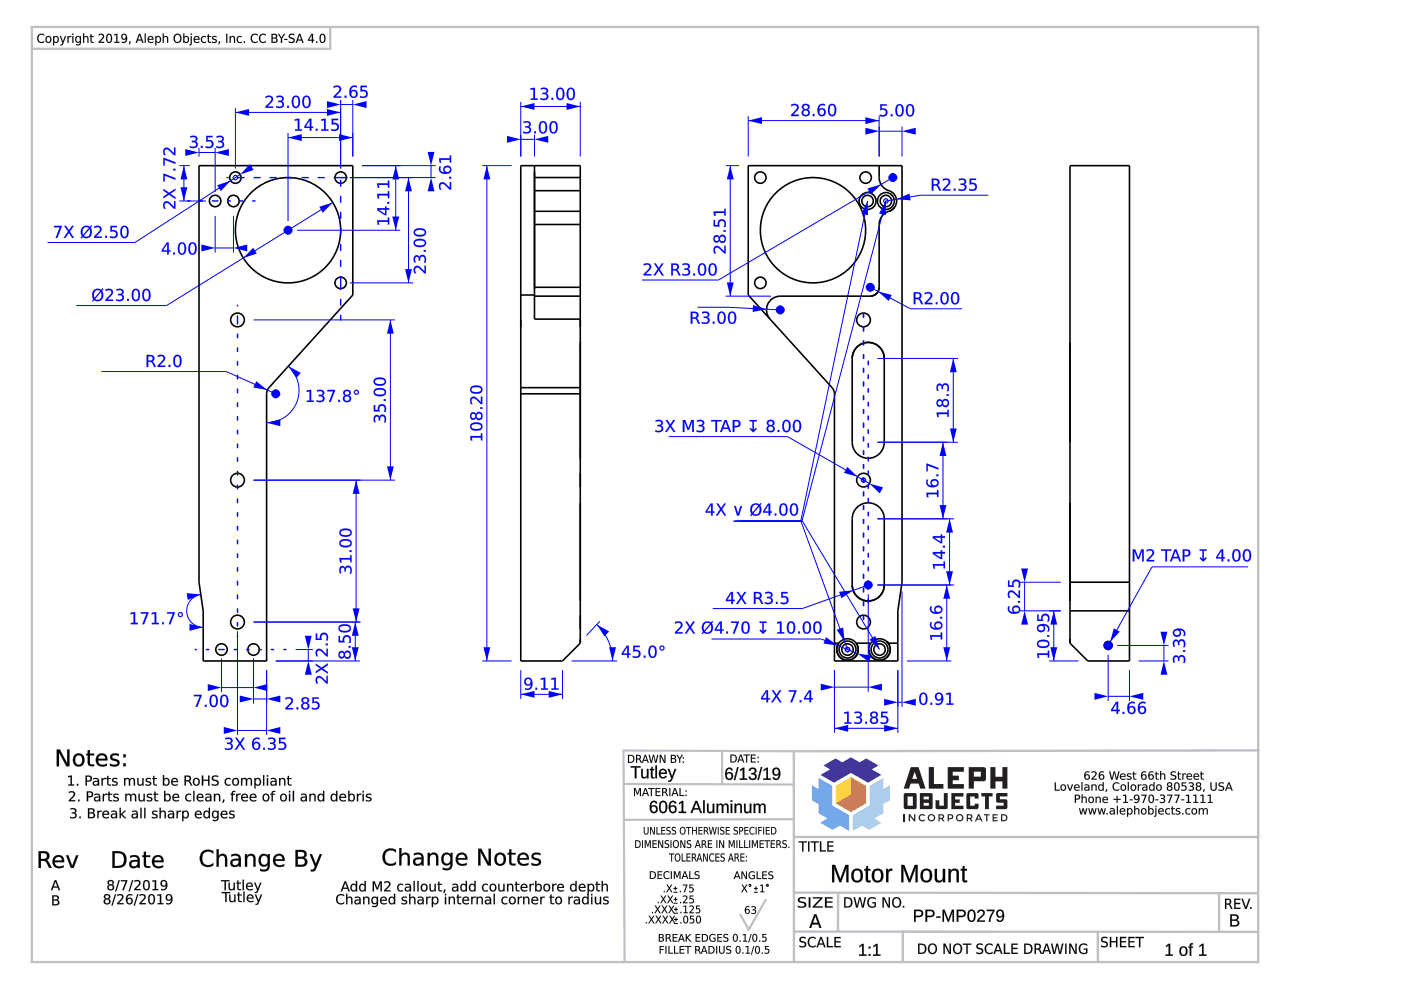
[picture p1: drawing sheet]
<svg xmlns="http://www.w3.org/2000/svg" width="420mm" height="297mm" viewBox="0 0 420 297" stroke-linecap="round" stroke-linejoin="round" font-family="sans-serif">
<g fill="none" stroke="#000" stroke-width=".48">
<path d="M59.7 49.7h46.1v38.7l-25.1 27.8-.7 1.4v80.5h-19.1v-15l-1.2-8.6zM160.3 53.2v33.3M160.3 51.5v1.7M160.3 49.7v46h13.7M160.3 57.2h13.7M160.3 53.2h13.7M174 57.2v6.1M174 53.2v4M174 53.2v-3.5h-17.8v66.5M224.4 49.7h46.1v124.8l-1.2 8.6v15h-19.1v-80.5l-.7-1.4-25.1-27.8zM263.7 49.7v3.5a4.3 4.3 0 0 0 3.5 4.2 3.2 3.2 0 0 1 1.7 3.1 3.2 3.2 0 0 1-2.3 2.8M320.9 49.7h17.8v148.4h-12.5l-5.3-5.3z"/>
<path d="M160.3 67.3h13.7M160.3 63.3h13.7M174 63.3v4M174 67.3v18.8M266.6 63.3a4.1 4.1 0 0 0-2.9 4v18.8a2.66 2.66 0 0 1-2.7 2.7h-27a4.1 4.1 0 0 0-3.8 2.4 4.1 4.1 0 0 0 .7 4.5M268.2 62.2l-1.6 1.1M156.2 95.9v2M156.2 88.4h4.1M160.3 88.8h13.7M160.3 86.1h13.7M174 88.8v6.9M174 86.1v2.7"/>
<path d="M174 95.9v2M174 95.7v97.1M156.2 116.2h17.8v.3v1.5h-17.8M156.2 116.2v1.8M156.2 118v80.1h12.5l5.3-5.3M174 102.6v4.8M256.7 104.3a4.8 4.8 0 0 1 5.3-1.4 4.8 4.8 0 0 1 3.2 4.5v25.2a4.8 4.8 0 0 1-4.8 4.8 4.8 4.8 0 0 1-4.8-4.8v-25.2a4.8 4.8 0 0 1 1.1-3.1zM320.9 102.6v4.8M174 132.6v4.8M174 150.7v4.8M174 141.9v4.1M256.7 152.4a4.8 4.8 0 0 1 5.3-1.4 4.8 4.8 0 0 1 3.2 4.5v19.8a4.8 4.8 0 0 1-4.8 4.8 4.8 4.8 0 0 1-4.8-4.8v-19.8a4.8 4.8 0 0 1 1.1-3.1z"/>
<path d="M320.9 150.7v4.8M174 175.3v4.8M320.9 175.3v4.8M320.9 174.5h17.8M174 191.5v1.3M174 184.4v4.1M250.2 192.8h1.4M251.6 192.8a3.2 3.2 0 0 1 5.2 0M251.6 192.8l-.6 1.1-.1 .8M256.8 192.8a3.2 3.2 0 0 1-1.6 5 3.2 3.2 0 0 1-4.3-3.1M256.8 192.8h4.4M261.2 192.8a3.2 3.2 0 0 1 5.2 0"/>
<path d="M261.2 192.8l-.5 1.1-.2 .8M266.4 192.8a3.2 3.2 0 0 1-1.6 5 3.2 3.2 0 0 1-4.3-3.1M266.4 192.8l-.5-.5 .5 .5M266.4 192.8h2.9M266.6 193.1l-.2-.2 .2 .2M266.7 193.3l.1 .4M266.9 193.7h.1M266.9 193.8v.2M266.9 194h.1M266.9 194l.1 .4M267 194.3v.3M267 194.6h.1"/>
<path d="M267 194.6v.1M267 194.7a3.2 3.2 0 0 1-3.2 3.2 3.2 3.2 0 0 1-3.3-3.2M320.9 191.5v1.3M320.9 183.1h17.8M332.3 194.7h.1M332.6 194.6l-.3 .1"/>
<circle cx="70.6" cy="53.2" r="1.72"/>
<circle cx="102.2" cy="53.2" r="1.72"/>
<circle cx="228" cy="53.2" r="1.72"/>
<circle cx="259.6" cy="53.2" r="1.72"/>
<circle cx="64.5" cy="60.2" r="1.72"/>
<circle cx="70" cy="60.2" r="1.72"/>
<circle cx="86.4" cy="69" r="15.8"/>
<circle cx="243.8" cy="69" r="15.8"/>
<circle cx="260.2" cy="60.2" r="2.54"/>
<circle cx="260.2" cy="60.2" r="1.72"/>
<circle cx="265.7" cy="60.2" r="1.72"/>
<circle cx="265.7" cy="60.2" r="2.54"/>
<circle cx="71.2" cy="95.9" r="2.06"/>
<circle cx="102.2" cy="84.8" r="1.72"/>
<circle cx="228" cy="84.8" r="1.72"/>
<circle cx="259" cy="95.9" r="2.06"/>
<circle cx="71.2" cy="143.9" r="2.06"/>
<circle cx="259" cy="143.9" r="2.06"/>
<circle cx="66.4" cy="194.7" r="1.72"/>
<circle cx="71.2" cy="186.5" r="2.06"/>
<circle cx="76" cy="194.7" r="1.72"/>
<circle cx="254.2" cy="194.7" r="2.54"/>
<circle cx="254.2" cy="194.7" r="1.72"/>
<circle cx="259" cy="186.5" r="2.06"/>
<circle cx="263.8" cy="194.7" r="2.54"/>
<circle cx="263.8" cy="194.7" r="1.72"/>
<circle cx="332.3" cy="193.5" r="1.2"/>
</g>
<path d="M240.6 156.1l23.2 38.6" fill="none" stroke="#00f" stroke-width=".3"/>
<path d="M260.8 191.7l1.7-1.1 1.3 4.1z" fill="#00f"/>
<path d="M265.7 60.2l-25.2 96M221.9 156.1h18.7" fill="none" stroke="#00f" stroke-width=".3"/>
<path d="M265.7 60.2l-.1 4.3-2-.5z" fill="#00f"/>
<path d="M260.2 60.2l-20 95.9M219.9 156.2h20.6" fill="none" stroke="#00f" stroke-width=".3"/>
<path d="M260.2 60.2l.2 4.3-2.1-.4z" fill="#00f"/>
<path d="M220.6 156.1h19.6" fill="none" stroke="#00f" stroke-width=".3"/>
<circle cx="86.4" cy="69" r=".69" fill="#00f"/>
<path d="M85.1 69a1.35 1.35 0 0 1 2.7 0 1.35 1.35 0 0 1-2.7 0z" fill="#00f"/>
<path d="M99.8 60.7l-49.9 30.9" fill="none" stroke="#00f" stroke-width=".3"/>
<g fill="#00f">
<path d="M75.9 74.3l1.1 1.7-4 1.3z"/>
<path d="M95.8 62l4-1.3-3 3z"/>
</g>
<path d="M22.9 91.6h27" fill="none" stroke="#00f" stroke-width=".3"/>
<g fill="#00f">
<path d="M30.3 87.5l-1.8 2.1a1.36 1.36 0 0 0 1.8-.3 1.36 1.36 0 0 0 0-1.8zM28.6 87.2a1.98 1.98 0 0 0-.3 2.1l1.8-2-.8-.4zM28.1 87.1a1.7 1.7 0 0 1 2.3-.2l.4-.4 .2 .2-.4 .4a1.82 1.82 0 0 1 .1 2.5 1.82 1.82 0 0 1-2.5 .3l-.3 .5-.3-.2 .4-.5a2.28 2.28 0 0 1 .1-2.6zM31.6 86.8a1.26 1.26 0 0 1 1.7-.1 1.26 1.26 0 0 1 .3 1.6l-1.4 1.5h1.7v.4h-2.3v-.4l1.3-1.3a.89 .89 0 0 0 .4-1.3 .89 .89 0 0 0-1.5 0l-.2 .1zM34.9 86.7l.5-.1a1.04 1.04 0 0 1 1.3 .2 1.04 1.04 0 0 1 .1 1.3l-.4 .2a1.08 1.08 0 0 1 .7 1.4 1.08 1.08 0 0 1-1.5 .6l-.8-.2v-.5l.4 .2a.81 .81 0 0 0 1.2-.1 .81 .81 0 0 0-.1-1.1l-.9-.1v-.4h.5a.62 .62 0 0 0 .7-.7 .62 .62 0 0 0-1-.4l-.7 .1zM38.1 89.6h.5v.6h-.5zM40.3 87.1a2.45 2.45 0 0 0 .2 2.8 1.03 1.03 0 0 0 1-1.5 .95 .95 0 0 0-.1-1 .95 .95 0 0 0-1.1-.3zM40 86.8a1.23 1.23 0 0 1 1.4-.1 1.23 1.23 0 0 1 .6 1.3 1.72 1.72 0 0 1-1.3 2.3 1.85 1.85 0 0 1-1.1-2.7zM43.5 87.1a2.45 2.45 0 0 0 .2 2.8 1.03 1.03 0 0 0 1-1.5 .95 .95 0 0 0-.2-1 .95 .95 0 0 0-1-.3zM43.2 86.8a1.23 1.23 0 0 1 1.3-.1 1.23 1.23 0 0 1 .6 1.3 1.72 1.72 0 0 1-1.2 2.3 1.85 1.85 0 0 1-1.2-2.7z"/>
<path d="M30.2 87.5l-1.7 2.1a1.31 1.31 0 0 0 1.7-.2 1.31 1.31 0 0 0 .1-1.7zM30.3 87.5a1.38 1.38 0 0 1 0 1.8 1.38 1.38 0 0 1-1.8 .3zM28.5 87.4l-.3 .7 .1 1.2 1.8-2a1.11 1.11 0 0 0-1.6 .1zM28.6 87.1a1.06 1.06 0 0 1 1.5 .2l-1.8 2-.1-.4a1.92 1.92 0 0 1 .4-1.8zM28.1 87a1.73 1.73 0 0 1 2.3-.1l.4-.5 .2 .3-.4 .4a1.84 1.84 0 0 1 .1 2.5 1.84 1.84 0 0 1-2.5 .3l-.3 .5-.3-.2 .4-.5a2.3 2.3 0 0 1 .1-2.7zM28.1 87.1a2.3 2.3 0 0 0-.1 2.6l-.4 .5 .3 .2 .3-.5a1.82 1.82 0 0 0 2.5-.3 1.82 1.82 0 0 0-.1-2.5l.4-.4-.2-.2-.5 .4a1.68 1.68 0 0 0-2.2 .2zM31.6 86.8a1.35 1.35 0 0 1 1.6-.2 1.35 1.35 0 0 1 .6 1.4l-1.6 1.8h1.7v.4h-2.3a2.13 2.13 0 0 1 1.2-1.7 .86 .86 0 0 0 .4-1.3 .86 .86 0 0 0-1.4 0l-.2 .1zM31.6 86.8v.5a.89 .89 0 0 1 1.3-.3 .89 .89 0 0 1 .2 1.3l-1.5 1.5v.4h2.3v-.4h-1.7l1.3-1.3a1.19 1.19 0 0 0 0-1.7 1.19 1.19 0 0 0-1.7-.1zM34.9 86.7l.4-.1a1.15 1.15 0 0 1 1.3 .1 1.15 1.15 0 0 1 .3 1.3l-.5 .3a1 1 0 0 1 .8 1 1 1 0 0 1-.8 .9l-1.6-.1v-.5l.5 .2a.82 .82 0 0 0 1 0 .82 .82 0 0 0 .2-1.1l-1.1-.2v-.4h.5a.6 .6 0 0 0 .7-.7 .6 .6 0 0 0-1-.4l-.7 .2zM34.9 86.7v.4l.4-.1a.8 .8 0 0 1 .9 0 .8 .8 0 0 1 .3 .9l-1.1 .2v.4a.83 .83 0 0 1 1.3 .7 .83 .83 0 0 1-1.3 .7l-.6-.2v.4l.5 .1a1.14 1.14 0 0 0 1.5-.3 1.14 1.14 0 0 0-.2-1.5l-.3-.1a.91 .91 0 0 0 .7-1.2 .91 .91 0 0 0-1.3-.5zM38.1 89.6h.6v.6h-.6zM38.1 89.6v.6h.5v-.6zM40.3 87.1l-.2 .7a1.72 1.72 0 0 0 .6 2.1 1.86 1.86 0 0 0 .6-2.6l-.3-.3zM40.3 87.1a.82 .82 0 0 1 1 0 .82 .82 0 0 1 .2 1 1.27 1.27 0 0 1-1 1.8 2.35 2.35 0 0 1-.2-2.8zM40 86.8a1.25 1.25 0 0 1 1.4-.1 1.25 1.25 0 0 1 .6 1.3 1.74 1.74 0 0 1-1.3 2.3 1.87 1.87 0 0 1-1.1-2.7zM40 86.8a2.35 2.35 0 0 0 .5 3.4 1.36 1.36 0 0 0 1.5-1.8 1.31 1.31 0 0 0-.4-1.5 1.31 1.31 0 0 0-1.6-.1zM43.5 87.1l-.3 .7a1.72 1.72 0 0 0 .7 2.1 1.86 1.86 0 0 0 .5-2.6l-.3-.3zM43.5 87.1a.82 .82 0 0 1 .9 0 .82 .82 0 0 1 .3 1 1.27 1.27 0 0 1-1 1.8 2.35 2.35 0 0 1-.2-2.8zM43.1 86.8a1.25 1.25 0 0 1 1.5-.1 1.25 1.25 0 0 1 .6 1.3 1.74 1.74 0 0 1-1.3 2.3 1.87 1.87 0 0 1-1.2-2.7zM43.2 86.8a2.35 2.35 0 0 0 .4 3.4 1.36 1.36 0 0 0 1.5-1.8 1.31 1.31 0 0 0-.4-1.5 1.31 1.31 0 0 0-1.5-.1z"/>
</g>
<g fill="#000">
<path d="M259 93.8v1.4zM259 97.9v1.4zM259 102.1v1.3zM259 106.2v1.4zM259 110.3v1.4zM259 114.4v1.4zM259 118.5v1.4zM259 122.6v1.4zM259 126.8v1.3zM259 130.9v1.4zM259 135v1.4zM259 139.1v1.4zM259 143.2v1.4zM259 147.3v1.4zM259 151.5v1.3zM259 155.6v1.4zM259 159.7v1.4zM259 163.8v1.4zM259 167.9v1.4zM259 172v1.4zM259 176.2v1.3zM259 180.3v1.4zM259 184.4v1.4z"/>
<path d="M259 93.8v1.4zM259 97.9v1.4zM259 102.1v1.3zM259 106.2v1.4zM259 110.3v1.4zM259 114.4v1.4zM259 118.5v1.4zM259 122.6v1.4zM259 126.8v1.3zM259 130.9v1.4zM259 135v1.4zM259 139.1v1.4zM259 143.2v1.4zM259 147.3v1.4zM259 151.5v1.3zM259 155.6v1.4zM259 159.7v1.4zM259 163.8v1.4zM259 167.9v1.4zM259 172v1.4zM259 176.2v1.3zM259 180.3v1.4zM259 184.4v1.4z"/>
</g>
<g fill="none" stroke="#00f" stroke-width=".41">
<path d="M259 93.8v1.4M259 97.9v1.4M259 102.1v1.3M259 106.2v1.4M259 110.3v1.4M259 114.4v1.4M259 118.5v1.4M259 122.6v1.4M259 126.8v1.3M259 130.9v1.4M259 135v1.4M259 139.1v1.4"/>
<path d="M259 143.2v1.4M259 147.3v1.4M259 151.5v1.3M259 155.6v1.4M259 159.7v1.4M259 163.8v1.4M259 167.9v1.4M259 172v1.4M259 176.2v1.3M259 180.3v1.4M259 184.4v1.4"/>
</g>
<path d="M263.1 155.5h23M284.8 155.5v19.8M263.1 175.3h23" fill="none" stroke="#00f" stroke-width=".3"/>
<g fill="#00f">
<path d="M284.8 155.5l1 4.1h-2.1z"/>
<path d="M283.7 171.2h2.1l-1 4.1z"/>
<path d="M279.8 169.1h3.2v-.8h.4v2h-.4v-.7h-2.8l.2 .8h-.4zM280.2 165.9l1.9 1.3v-1.3zM279.8 165.4h2.3v-.5h.4v.5h.9v.5h-.9v1.7h-.4l-2.3-1.5zM282.8 163.6h.6v.5h-.6zM280.2 161.2l1.9 1.2v-1.2zM279.8 160.7h2.3v-.5h.4v.5h.9v.5h-.9v1.6h-.4l-2.3-1.5z"/>
<path d="M279.8 169l3.2 .1v-.9h.4v2.2h-.4v-.8l-2.7-.1 .1 .9h-.5zM279.8 169.1l.2 1.3h.4l-.2-.9h2.8v.8h.4v-2h-.4v.8zM280.2 165.9l1.9 1.3v-1.3zM280.1 165.9h2.1v1.3zM279.8 165.4h2.3v-.5h.5l-.1 .5h.9v.6l-.9-.1 .1 1.7h-.5l-2.3-1.5zM279.8 165.4v.7l2.3 1.5h.4v-1.7h.9v-.5l-.9 .1v-.6h-.4l.1 .6zM282.8 163.6h.6v.5h-.6zM282.8 163.6v.5h.6v-.5zM280.2 161.2l1.9 1.2v-1.2zM280.1 161.2h2.1v1.3zM279.8 160.7h2.3v-.5h.5l-.1 .5h.9v.5h-.9l.1 1.6h-.5l-2.3-1.5zM279.8 160.7v.6l2.3 1.5h.4v-1.6h.9v-.5h-.9v-.5h-.4l.1 .5z"/>
</g>
<path d="M263.1 107.4h24.2M285.9 107.4v25.2M263.1 132.6h24.2" fill="none" stroke="#00f" stroke-width=".3"/>
<g fill="#00f">
<path d="M285.9 107.4l1 4.2h-2z"/>
<path d="M284.9 128.4h2l-1 4.2z"/>
<path d="M280.9 123.6h3.2v-.8h.4v2.1h-.4v-.8h-2.7l.1 .9h-.4zM282.8 120.8a.75 .75 0 0 0 1.5 0 .75 .75 0 0 0-1.5 0zM281.1 120a.86 .86 0 0 1 .9-.3 .86 .86 0 0 1 .6 .6 1.07 1.07 0 0 1 1.5-.7 1.07 1.07 0 0 1 .5 1.6 1 1 0 0 1-1 .8 1 1 0 0 1-1-.7 .96 .96 0 0 1-1.3 .6 .96 .96 0 0 1-.4-1.4zM281.2 120.8a.65 .65 0 0 0 1.3 0 .65 .65 0 0 0-1.3 0zM283.9 118.2h.6v.5h-.6zM281.1 115.3a.83 .83 0 0 1 .9-.3 .83 .83 0 0 1 .6 .6 1.09 1.09 0 0 1 1.4-.6 1.09 1.09 0 0 1 .6 1.4l-.2 .8h-.5l.2-.4a.81 .81 0 0 0-.1-1.2 .81 .81 0 0 0-1.1 .2l-.1 .8h-.4v-.4a.62 .62 0 0 0-.7-.7 .62 .62 0 0 0-.4 .9l.1 .7h-.4l-.1-.9z"/>
<path d="M280.9 123.6h3.2v-.8h.4v2.1h-.4v-.8h-2.7l.2 .9h-.5zM280.9 123.6l.2 1.4h.4l-.2-.9h2.8v.8h.4v-2.1h-.4v.9zM282.8 120.8a.75 .75 0 0 0 1.5 0 .75 .75 0 0 0-1.5 0zM282.8 120.8a.76 .76 0 0 1 1.5 0 .76 .76 0 0 1-1.5 0zM281.1 119.9a.85 .85 0 0 1 .9-.3 .85 .85 0 0 1 .6 .7 1.01 1.01 0 0 1 1.1-.8 1.01 1.01 0 0 1 .9 1 1.08 1.08 0 0 1-.6 1.5 1.08 1.08 0 0 1-1.4-.7 .92 .92 0 0 1-1.1 .7 .92 .92 0 0 1-.7-1.2zM281.1 120a1.07 1.07 0 0 0-.2 1.4 1.07 1.07 0 0 0 1.4 .4l.3-.6a1.05 1.05 0 0 0 1.4 .7 1.05 1.05 0 0 0 .5-1.5 .97 .97 0 0 0-.9-.8 .97 .97 0 0 0-1 .8 .83 .83 0 0 0-.6-.7 .83 .83 0 0 0-.9 .3zM281.2 120.8a.65 .65 0 0 0 1.3 0 .65 .65 0 0 0-1.3 0zM281.2 120.8a.67 .67 0 0 1 1.3 0 .67 .67 0 0 1-1.3 0zM283.9 118.1h.6v.6h-.6zM283.9 118.2v.5h.6v-.5zM281.1 115.3a.82 .82 0 0 1 .9-.4 .82 .82 0 0 1 .6 .7 1 1 0 0 1 1-.8 1 1 0 0 1 .9 .9l-.1 1.6h-.5l.2-.5a.82 .82 0 0 0 0-1.1 .82 .82 0 0 0-1.1-.1l-.2 1.1h-.4v-.5a.6 .6 0 0 0-.7-.7 .6 .6 0 0 0-.4 .9l.2 .8h-.5l-.2-1zM281.1 115.3l-.2 .9 .1 .9h.4l-.1-.3a.8 .8 0 0 1 0-1 .8 .8 0 0 1 .9-.3l.2 1.1h.4a.83 .83 0 0 1 .7-1.3 .83 .83 0 0 1 .7 1.3l-.2 .7 .4-.1 .1-.5a1.14 1.14 0 0 0-.3-1.5 1.14 1.14 0 0 0-1.5 .2l-.1 .3a.81 .81 0 0 0-.6-.7 .81 .81 0 0 0-.9 .3z"/>
</g>
<path d="M263.1 132.6h21.1M282.8 132.6v22.9M263.1 155.5h21.1" fill="none" stroke="#00f" stroke-width=".3"/>
<g fill="#00f">
<path d="M282.8 132.6l1 4.1h-2z"/>
<path d="M281.8 151.4h2l-1 4.1z"/>
<path d="M277.8 147.7h3.2v-.8h.4v2.1h-.4v-.8h-2.7l.1 .8h-.4zM279.4 144.8a.8 .8 0 0 0 1.6 0 .8 .8 0 0 0-1.6 0zM277.9 143.8h.4a1.13 1.13 0 0 0 0 1.3 1.13 1.13 0 0 0 1.2 .5 1.21 1.21 0 0 1 .3-1.9 1.21 1.21 0 0 1 1.7 .8 1.21 1.21 0 0 1-1.1 1.5 1.77 1.77 0 0 1-1.9-.1 1.77 1.77 0 0 1-.7-1.9zM280.8 142.2h.6v.5h-.6zM277.8 138.9l3.6 1.4v.5l-3.2-1.3v1.8h-.4z"/>
<path d="M277.8 147.7h3.2v-.8h.4v2.1h-.4v-.8h-2.7l.2 .9h-.5zM277.8 147.7l.2 1.3h.4l-.2-.9h2.8v.9h.4v-2.1h-.4v.8zM279.5 144.8a.77 .77 0 0 0 1.5 0 .77 .77 0 0 0-1.5 0zM279.4 144.8a.82 .82 0 0 1 1.6 0 .82 .82 0 0 1-1.6 0zM277.9 143.8h.5a1.11 1.11 0 0 0-.1 1.2 1.11 1.11 0 0 0 1.2 .6 1.23 1.23 0 0 1 .3-1.9 1.23 1.23 0 0 1 1.8 .7 1.23 1.23 0 0 1-1.2 1.6 1.79 1.79 0 0 1-1.9-.1 1.79 1.79 0 0 1-.7-1.9zM277.9 143.8a1.64 1.64 0 0 0 .3 1.9 1.64 1.64 0 0 0 1.9 .3 1.22 1.22 0 0 0 1.5-1.1 1.22 1.22 0 0 0-1.5-1.3 1.22 1.22 0 0 0-.8 1.7l.3 .3a1.15 1.15 0 0 1-1.3-.5 1.15 1.15 0 0 1 0-1.3zM280.8 142.2h.6v.5h-.6zM280.8 142.2v.5h.6v-.5zM277.8 138.9l3.6 1.3v.6l-3.2-1.3 .1 1.8h-.5zM277.8 138.9v2.4h.4v-1.8l3.2 1.3v-.5z"/>
</g>
<path d="M263.1 175.3h22.2M283.9 175.3v22.8M272 198.1h13.3" fill="none" stroke="#00f" stroke-width=".3"/>
<g fill="#00f">
<path d="M282.9 194h2.1l-1.1 4.1z"/>
<path d="M283.9 175.3l1.1 4.2h-2.1z"/>
<path d="M278.9 190.4h3.2v-.8h.5v2h-.5v-.7h-2.7l.2 .8h-.5zM280.6 187.5a.79 .79 0 0 0 1.5 0 .79 .79 0 0 0-1.5 0zM279 186.5h.5a1.13 1.13 0 0 0-.1 1.3 1.13 1.13 0 0 0 1.2 .5 1.21 1.21 0 0 1 .3-1.9 1.21 1.21 0 0 1 1.8 .7 1.21 1.21 0 0 1-1.1 1.6 1.77 1.77 0 0 1-2-.2 1.77 1.77 0 0 1-.6-1.8zM281.9 184.9h.7v.5h-.7zM280.6 182.7a.79 .79 0 0 0 1.5 0 .79 .79 0 0 0-1.5 0zM279 181.8h.5a1.13 1.13 0 0 0-.1 1.2 1.13 1.13 0 0 0 1.2 .5 1.21 1.21 0 0 1 .3-1.8 1.21 1.21 0 0 1 1.8 .7 1.21 1.21 0 0 1-1.1 1.5 1.77 1.77 0 0 1-2-.1 1.77 1.77 0 0 1-.6-1.8z"/>
<path d="M278.9 190.3l3.2 .1v-.8h.5v2.1h-.5v-.8l-2.7-.1 .2 .9h-.5zM278.9 190.4l.2 1.3h.5l-.2-.9h2.8l-.1 .8h.5v-2h-.5l.1 .8zM280.6 187.5a.77 .77 0 0 0 1.5 0 .77 .77 0 0 0-1.5 0zM280.5 187.5a.85 .85 0 0 1 1.7 0 .85 .85 0 0 1-1.7 0zM279 186.5h.5a1.11 1.11 0 0 0 0 1.2 1.11 1.11 0 0 0 1.1 .5v.1a1.23 1.23 0 0 1 .3-1.9 1.23 1.23 0 0 1 1.8 .7 1.23 1.23 0 0 1-1.1 1.6 1.79 1.79 0 0 1-2-.1 1.79 1.79 0 0 1-.7-1.9zM279 186.5h.1a1.64 1.64 0 0 0 .3 1.8 1.64 1.64 0 0 0 1.8 .4 1.22 1.22 0 0 0 1.5-1.1 1.22 1.22 0 0 0-1.4-1.3 1.22 1.22 0 0 0-.9 1.7l.3 .3a1.15 1.15 0 0 1-1.3-.5 1.15 1.15 0 0 1 .1-1.3zM281.9 184.9h.7v.5h-.7zM281.9 184.9v.5h.7v-.5zM280.6 182.7a.77 .77 0 0 0 1.5 0 .77 .77 0 0 0-1.5 0zM280.5 182.7a.85 .85 0 0 1 1.7 0 .85 .85 0 0 1-1.7 0zM279 181.7h.5a1.11 1.11 0 0 0 0 1.3 1.11 1.11 0 0 0 1.1 .5 1.23 1.23 0 0 1 .3-1.9 1.23 1.23 0 0 1 1.8 .8 1.23 1.23 0 0 1-1.1 1.6 1.79 1.79 0 0 1-2-.2 1.79 1.79 0 0 1-.7-1.8zM279 181.8h.1a1.64 1.64 0 0 0 .3 1.8 1.64 1.64 0 0 0 1.8 .4 1.22 1.22 0 0 0 1.5-1.2 1.22 1.22 0 0 0-1.4-1.2 1.22 1.22 0 0 0-.9 1.7l.3 .3a1.15 1.15 0 0 1-1.3-.5 1.15 1.15 0 0 1 .1-1.3z"/>
</g>
<g fill="#000">
<path d="M100.1 53.2h2.1zM95.3 53.2h2.1zM90.5 53.2h2.1zM85.7 53.2h2.1zM80.9 53.2h2zM76.1 53.2h2zM71.3 53.2h2zM68 53.2h.5z"/>
<path d="M63.6 60.2h.9zM59.9 60.2h.9zM56.2 60.2h.9z"/>
<path d="M64.5 60.2h1zM68.2 60.2h1zM71.9 60.2h1zM75.6 60.2h1z"/>
<path d="M71.2 94.5v1.4zM71.2 91.4v.4z"/>
<path d="M71.2 95.9v1.4zM71.2 100v1.4zM71.2 104.1v1.4zM71.2 108.2v1.4zM71.2 112.4v1.3zM71.2 116.5v1.3zM71.2 120.6v1.4zM71.2 124.7v1.4zM71.2 128.8v1.4zM71.2 132.9v1.4zM71.2 137.1v1.3zM71.2 141.2v1.3zM71.2 145.3v1.4zM71.2 149.4v1.4zM71.2 153.5v1.4zM71.2 157.6v1.4zM71.2 161.8v1.3zM71.2 165.9v1.3zM71.2 170v1.4zM71.2 174.1v1.4zM71.2 178.2v1.4zM71.2 182.3v1.4zM71.2 186.5v1.3zM71.2 190.6v.3z"/>
<path d="M102.2 84.8v2zM102.2 89.6v2.1zM102.2 94.4v1.7z"/>
<path d="M102.2 82.7v2.1zM102.2 77.9v2.1zM102.2 73.1v2.1zM102.2 68.3v2.1zM102.2 63.5v2.1zM102.2 58.7v2.1zM102.2 53.9v2.1z"/>
<path d="M65.5 194.7h.9zM61.8 194.7h.9zM58.4 194.7h.6z"/>
<path d="M66.4 194.7h1zM70.1 194.7h1zM73.8 194.7h1zM77.5 194.7h1zM81.3 194.7h.9zM85 194.7h.9z"/>
</g>
<g fill="none" stroke="#00f" stroke-width=".41">
<path d="M68 53.2h.5M71.3 53.2h2M76.1 53.2h2M80.9 53.2h2M85.7 53.2h2.1M90.5 53.2h2.1M95.3 53.2h2.1M100.1 53.2h4.1M102.2 53.9v2.1M102.2 58.7v2.1M56.2 60.2h.9M59.9 60.2h.9"/>
<path d="M63.6 60.2h1.9M68.2 60.2h1M71.9 60.2h1M75.6 60.2h1M102.2 63.5v2.1M102.2 68.3v2.1M102.2 73.1v2.1M102.2 77.9v2.1M71.2 91.4v.4M71.2 94.5v2.8M102.2 82.7v4.1M102.2 89.6v2.1"/>
<path d="M102.2 94.4v1.7M71.2 100v1.4M71.2 104.1v1.4M71.2 108.2v1.4M71.2 112.4v1.3M71.2 116.5v1.3M71.2 120.6v1.4M71.2 124.7v1.4M71.2 128.8v1.4M71.2 132.9v1.4M71.2 137.1v1.3M71.2 141.2v1.3"/>
<path d="M71.2 145.3v1.4M71.2 149.4v1.4M71.2 153.5v1.4M71.2 157.6v1.4M71.2 161.8v1.3M71.2 165.9v1.3M71.2 170v1.4M71.2 174.1v1.4M71.2 178.2v1.4M58.4 194.7h.6M61.8 194.7h.9M65.5 194.7h1.9"/>
<path d="M70.1 194.7h1M71.2 182.3v1.4M71.2 186.5v1.3M71.2 190.6v.3M73.8 194.7h1M77.5 194.7h1M81.3 194.7h.9M85 194.7h.9"/>
</g>
<path d="M102.2 53.2h2" fill="none" stroke="#000" stroke-width=".3"/>
<path d="M86.4 39.9v26.4M105.8 39.9v7M86.4 41.2h19.4" fill="none" stroke="#00f" stroke-width=".3"/>
<g fill="#00f">
<path d="M86.4 41.2l4.1-1v2.1z"/>
<path d="M101.7 40.2l4.1 1-4.1 1.1z"/>
<path d="M88.4 35.8l1.4-.2v3.2h.8v.4h-2.1v-.4h.8v-2.8l-.9 .2zM92.9 36l-1.2 1.9h1.2zM92.8 35.6h.6v2.3h.5v.4h-.5v.9h-.5v-.9h-1.6v-.4zM94.7 38.6h.5v.6h-.5zM96.3 35.8l1.4-.2v3.2h.8v.4h-2.1v-.4h.8v-2.8l-.9 .2zM99.5 35.6h1.9v.4h-1.5v.9a1.3 1.3 0 0 1 1.7 1.4 1.3 1.3 0 0 1-1.9 .9l-.4-.1v-.5l.3 .2a.93 .93 0 0 0 1.3-.1 .93 .93 0 0 0 0-1.2 .93 .93 0 0 0-1.2-.2l-.2 .1z"/>
<path d="M88.4 35.8l1.4-.2v3.2h.8v.4h-2.1v-.4h.8v-2.7l-.9 .1zM88.4 35.8v.4l.9-.2v2.8h-.8v.4h2.1v-.4h-.9l.1-3.2zM92.9 36l-1.2 2 1.2-.1zM92.9 35.9v2.1h-1.3zM92.8 35.6h.6v2.3h.5v.5l-.5-.1v.9h-.5v-.9l-1.6 .1v-.5zM92.8 35.6l-1.5 2.3v.4h1.6v.9h.5v-.9h.5v-.4l-.5 .1v-2.4zM94.7 38.6h.6v.6h-.6zM94.7 38.6v.6h.5v-.6zM96.3 35.8l1.4-.2v3.2h.8v.4h-2.1v-.4h.8v-2.7l-.9 .1zM96.3 35.8v.4l.9-.2v2.8h-.8v.4h2.1v-.4h-.9l.1-3.2zM99.5 35.6h1.9v.4h-1.5v.9a1.3 1.3 0 0 1 1.8 1.3 1.3 1.3 0 0 1-1.9 1.1l-.5-.2v-.5a.98 .98 0 0 0 1.3 .2 .98 .98 0 0 0 .3-1.3l-.6-.2-.8 .1zM99.5 35.6v1.8a.92 .92 0 0 1 1.5 .1 .92 .92 0 0 1-.7 1.4l-1-.3v.5a1.39 1.39 0 0 0 1.8-.1 1.39 1.39 0 0 0 .2-1.8l-.7-.3h-.7v-.9h1.5v-.4z"/>
</g>
<path d="M108.5 49.7h11.6M118.7 49.7v19.3M89.1 69h31" fill="none" stroke="#00f" stroke-width=".3"/>
<g fill="#00f">
<path d="M118.7 49.7l1 4.1h-2z"/>
<path d="M117.7 64.9h2l-1 4.1z"/>
<path d="M113.1 66h3.2v-.8h.4v2.1h-.4v-.8h-2.7l.1 .9h-.4zM113.6 62.9l1.9 1.2v-1.2zM113.1 62.4h2.4v-.5h.4v.5h.8v.5h-.8v1.6h-.5l-2.3-1.5zM116.1 60.5h.6v.6h-.6zM113.1 58.1h3.2v-.8h.4v2.1h-.4v-.8h-2.7l.1 .9h-.4zM113.1 54.9h3.2v-.7h.4v2h-.4v-.8h-2.7l.1 .9h-.4z"/>
<path d="M113.1 66h3.2v-.8h.5v2.1h-.5v-.8h-2.7l.2 .9h-.5zM113.1 66l.2 1.4h.4l-.2-.9h2.8v.8h.4v-2.1h-.4v.8zM113.6 62.9l1.9 1.2v-1.2zM113.5 62.8h2v1.3zM113.1 62.4h2.4l-.1-.5h.5v.5h.9v.5h-.9v1.6h-.5l-2.3-1.5zM113.1 62.4v.6l2.3 1.5h.5v-1.7l.8 .1v-.5h-.8v-.5h-.4v.5zM116.1 60.5h.7v.6h-.7zM116.1 60.5v.6h.6v-.6zM113.1 58.1h3.2v-.8h.5v2.1h-.5v-.8h-2.7l.2 .9h-.5zM113.1 58.1l.2 1.4h.4l-.2-.9h2.8v.8h.4v-2.1h-.4v.8zM113.1 54.9h3.2v-.8h.5v2.1h-.5v-.8h-2.7l.2 .9h-.5zM113.1 54.9l.2 1.4h.4l-.2-.9h2.8v.8h.4v-2h-.4v.8z"/>
</g>
<path d="M224.4 34.8v12.1M224.4 36.2h39.3M263.7 34.8v12.1" fill="none" stroke="#00f" stroke-width=".3"/>
<g fill="#00f">
<path d="M224.4 36.2l4.1-1.1v2.1z"/>
<path d="M259.5 35.1l4.2 1.1-4.2 1z"/>
<path d="M232.7 92.9a1.35 1.35 0 0 1 2.7 0 1.35 1.35 0 0 1-2.7 0z"/>
<path d="M237.3 31.4a1.26 1.26 0 0 1 1.7-.2 1.26 1.26 0 0 1 .3 1.7l-1.4 1.5h1.7v.4h-2.3v-.4l1.2-1.3a.89 .89 0 0 0 .4-1.3 .89 .89 0 0 0-1.4-.1l-.2 .1zM240.9 33.8a.75 .75 0 0 0 1.5 0 .75 .75 0 0 0-1.5 0zM240.8 31.4a1.1 1.1 0 0 1 1.4-.2 1.1 1.1 0 0 1 .4 1.4l-.5 .3a1.07 1.07 0 0 1 .7 1.4 1.07 1.07 0 0 1-1.5 .5 1 1 0 0 1-.9-.9 1 1 0 0 1 .8-1 .85 .85 0 0 1-.7-.7 .85 .85 0 0 1 .3-.8zM241 32.1a.65 .65 0 0 0 1.3 0 .65 .65 0 0 0-1.3 0zM243.8 34.2h.5v.6h-.5zM245.7 33.6a.79 .79 0 0 0 1.5 0 .79 .79 0 0 0-1.5 0zM245.8 31.4l1.2-.2 .4 .1v.4a1.13 1.13 0 0 0-1.3 0 1.13 1.13 0 0 0-.5 1.1 1.21 1.21 0 0 1 1.9 .4 1.21 1.21 0 0 1-.7 1.7 1.21 1.21 0 0 1-1.6-1.1l.1-1.6zM249.1 31.7a2.45 2.45 0 0 0 .2 2.7 1.03 1.03 0 0 0 1-1.4 .95 .95 0 0 0-.1-1.1 .95 .95 0 0 0-1.1-.2zM248.8 31.4a1.23 1.23 0 0 1 1.4-.1 1.23 1.23 0 0 1 .6 1.3 1.72 1.72 0 0 1-1.3 2.3 1.85 1.85 0 0 1-1.1-2.7z"/>
<path d="M237.3 31.3a1.35 1.35 0 0 1 1.5-.1 1.35 1.35 0 0 1 .7 1.4l-1.6 1.8 1.7-.1v.5h-2.4a2.13 2.13 0 0 1 1.3-1.7 .86 .86 0 0 0 .4-1.3 .86 .86 0 0 0-1.4 0l-.2 .1zM237.3 31.4v.4a.89 .89 0 0 1 1.3-.3 .89 .89 0 0 1 .2 1.3l-1.5 1.6v.4h2.3v-.4h-1.8l1.3-1.4a1.19 1.19 0 0 0 0-1.6 1.19 1.19 0 0 0-1.6-.1zM240.9 33.8a.75 .75 0 0 0 1.5 0 .75 .75 0 0 0-1.5 0zM240.9 33.8a.76 .76 0 0 1 1.5 0 .76 .76 0 0 1-1.5 0zM240.8 31.3a1.12 1.12 0 0 1 1.5-.2 1.12 1.12 0 0 1 .3 1.5l-.5 .3a1.01 1.01 0 0 1 .8 1.1 1.01 1.01 0 0 1-1 .9 1.08 1.08 0 0 1-1.4-.6 1.08 1.08 0 0 1 .6-1.5l.1 .1a.85 .85 0 0 1-.7-.7 .85 .85 0 0 1 .3-.9zM240.8 31.4a.83 .83 0 0 0-.3 .9 .83 .83 0 0 0 .8 .6 1.05 1.05 0 0 0-.8 1.4 1.05 1.05 0 0 0 1.5 .5 .97 .97 0 0 0 .9-1 .97 .97 0 0 0-.9-.9 .94 .94 0 0 0 .7-1.3 .94 .94 0 0 0-1.4-.4zM241 32.1a.62 .62 0 0 0 1.2 0 .62 .62 0 0 0-1.2 0zM241 32.1a.67 .67 0 0 1 1.3 0 .67 .67 0 0 1-1.3 0zM243.7 34.1h.6v.7h-.6zM243.8 34.2v.6h.5v-.6zM245.7 33.6a.77 .77 0 0 0 1.5 0 .77 .77 0 0 0-1.5 0zM245.6 33.6a.85 .85 0 0 1 1.7 0 .85 .85 0 0 1-1.7 0zM245.8 31.4l.5-.3a.7 .7 0 0 1 .8 0 .7 .7 0 0 1 .3 .6 1.12 1.12 0 0 0-1.2 0 1.12 1.12 0 0 0-.5 1.1h-.1a1.23 1.23 0 0 1 1.9 .3 1.23 1.23 0 0 1-.7 1.8 1.23 1.23 0 0 1-1.6-1.1v-1.6zM245.8 31.4a2.18 2.18 0 0 0 .4 3.4 1.2 1.2 0 0 0 1.5-1.5 1.2 1.2 0 0 0-2.1-.4 1.15 1.15 0 0 1 .5-1.2 1.15 1.15 0 0 1 1.3 0v-.4l-.4-.1zM249.1 31.7l-.2 .6a1.72 1.72 0 0 0 .6 2.1 1.86 1.86 0 0 0 .6-2.5l-.3-.3zM249.1 31.7a.82 .82 0 0 1 1 0 .82 .82 0 0 1 .2 .9 1.27 1.27 0 0 1-1 1.8 2.35 2.35 0 0 1-.2-2.7zM248.8 31.4a1.25 1.25 0 0 1 1.4-.1 1.25 1.25 0 0 1 .6 1.3 1.74 1.74 0 0 1-1.3 2.3 1.87 1.87 0 0 1-1.1-2.7zM248.8 31.4a2.35 2.35 0 0 0 .5 3.4 1.36 1.36 0 0 0 1.5-1.8 1.31 1.31 0 0 0-.4-1.5 1.31 1.31 0 0 0-1.6-.1z"/>
</g>
<circle cx="234" cy="92.9" r=".69" fill="#00f"/>
<path d="M218.4 92.1l15.6 .8" fill="none" stroke="#00f" stroke-width=".3"/>
<path d="M225.8 91.4l4.1 1.3-4.2 .8z" fill="#00f"/>
<path d="M209.2 92.1h9.2" fill="none" stroke="#00f" stroke-width=".3"/>
<g fill="#00f">
<path d="M207.2 93.4h1.1a1.01 1.01 0 0 1 1.1 .7 1.01 1.01 0 0 1-.5 1.2l1.1 1.7h-.6l-.7-1.3-.5-.2h-.6v1.5h-.4zM207.6 93.8v1.3h.7a.64 .64 0 0 0 .7-.6 .64 .64 0 0 0-.7-.7zM210.6 93.5l.5-.1a1.04 1.04 0 0 1 1.3 .2 1.04 1.04 0 0 1 0 1.3l-.3 .2a1.08 1.08 0 0 1 .6 1.4 1.08 1.08 0 0 1-1.4 .6l-.8-.2v-.4l.4 .1a.81 .81 0 0 0 1.2 0 .81 .81 0 0 0-.2-1.2l-.8-.1v-.4h.4a.62 .62 0 0 0 .7-.7 .62 .62 0 0 0-.9-.4l-.7 .2zM213.8 96.4h.5v.6h-.5zM216 93.9a2.45 2.45 0 0 0 .2 2.8 1.03 1.03 0 0 0 .9-1.5 .95 .95 0 0 0-.1-1 .95 .95 0 0 0-1-.3zM215.6 93.6a1.23 1.23 0 0 1 1.4-.1 1.23 1.23 0 0 1 .6 1.3 1.72 1.72 0 0 1-1.2 2.3 1.85 1.85 0 0 1-1.2-2.7zM219.1 93.9a2.45 2.45 0 0 0 .2 2.8 1.03 1.03 0 0 0 1-1.5 .95 .95 0 0 0-.1-1 .95 .95 0 0 0-1.1-.3zM218.8 93.6a1.23 1.23 0 0 1 1.4-.1 1.23 1.23 0 0 1 .6 1.3 1.72 1.72 0 0 1-1.2 2.3 1.85 1.85 0 0 1-1.2-2.7z"/>
<path d="M207.1 93.4h1.2a1.03 1.03 0 0 1 1.2 .7 1.03 1.03 0 0 1-.6 1.3l.4 .3 .7 1.4h-.6l-.8-1.5-1-.1 .1 1.6h-.6zM207.2 93.4v3.6h.4v-1.5l1 .1 .8 1.4h.6l-.8-1.3-.4-.4a.98 .98 0 0 0 .6-1.2 .98 .98 0 0 0-1.1-.6zM207.6 93.8v1.3h.7a.62 .62 0 0 0 .6-.6 .62 .62 0 0 0-.6-.6zM207.6 93.8h.7a.67 .67 0 0 1 .7 .7 .67 .67 0 0 1-.7 .6h-.7zM210.5 93.5l.4-.1a1.15 1.15 0 0 1 1.4 .1 1.15 1.15 0 0 1 .3 1.3l-.5 .3a1 1 0 0 1 .8 1 1 1 0 0 1-.9 .9l-1.6-.1v-.5l.5 .2a.82 .82 0 0 0 1.1 0 .82 .82 0 0 0 .1-1.1l-1-.2v-.4h.4a.6 .6 0 0 0 .7-.7 .6 .6 0 0 0-.9-.4l-.8 .2zM210.6 93.5v.5l.3-.2a.8 .8 0 0 1 1 0 .8 .8 0 0 1 .3 .9l-1.1 .2v.4a.83 .83 0 0 1 1.3 .7 .83 .83 0 0 1-1.3 .7l-.7-.2 .1 .4 .5 .1a1.14 1.14 0 0 0 1.5-.3 1.14 1.14 0 0 0-.2-1.5l-.3-.1a.91 .91 0 0 0 .7-1.2 .91 .91 0 0 0-1.3-.5zM213.7 96.4h.6v.7h-.6zM213.8 96.4v.6h.5v-.6zM216 93.9l-.3 .7a1.72 1.72 0 0 0 .7 2.1 1.86 1.86 0 0 0 .5-2.6l-.3-.3zM216 93.9a.82 .82 0 0 1 .9 .1 .82 .82 0 0 1 .3 .9 1.27 1.27 0 0 1-1 1.8 2.35 2.35 0 0 1-.2-2.8zM215.6 93.6a1.25 1.25 0 0 1 1.4-.1 1.25 1.25 0 0 1 .6 1.3 1.74 1.74 0 0 1-1.2 2.3 1.87 1.87 0 0 1-1.2-2.7zM215.7 93.6a2.35 2.35 0 0 0 .4 3.4 1.36 1.36 0 0 0 1.5-1.8 1.31 1.31 0 0 0-.4-1.5 1.31 1.31 0 0 0-1.5-.1zM219.2 93.9l-.3 .7a1.72 1.72 0 0 0 .7 2.1 1.86 1.86 0 0 0 .5-2.6l-.3-.3zM219.1 93.9a.82 .82 0 0 1 1 .1 .82 .82 0 0 1 .2 .9 1.27 1.27 0 0 1-1 1.8 2.35 2.35 0 0 1-.2-2.8zM218.8 93.6a1.25 1.25 0 0 1 1.4-.1 1.25 1.25 0 0 1 .6 1.3 1.74 1.74 0 0 1-1.2 2.3 1.87 1.87 0 0 1-1.2-2.7zM218.8 93.6a2.35 2.35 0 0 0 .5 3.4 1.36 1.36 0 0 0 1.5-1.8 1.31 1.31 0 0 0-.4-1.5 1.31 1.31 0 0 0-1.6-.1z"/>
</g>
<path d="M263.7 38v8.9M263.7 39.3h6.8M270.5 38v8.9" fill="none" stroke="#00f" stroke-width=".3"/>
<g fill="#00f">
<path d="M259.5 38.3l4.2 1-4.2 1.1z"/>
<path d="M270.5 39.3l4.1-1v2.1z"/>
<path d="M259.7 86.1a1.35 1.35 0 0 1 2.7 0 1.35 1.35 0 0 1-2.7 0z"/>
<path d="M264 31.3h1.9v.4h-1.5v.9a1.3 1.3 0 0 1 1.8 1.3 1.3 1.3 0 0 1-2 1l-.4-.1v-.5l.3 .1a.93 .93 0 0 0 1.3 0 .93 .93 0 0 0 0-1.3 .93 .93 0 0 0-1.2-.1l-.2 .1zM267.1 34.2h.6v.7h-.6zM269.3 31.7a2.45 2.45 0 0 0 .2 2.8 1.03 1.03 0 0 0 1-1.4 .95 .95 0 0 0-.1-1.1 .95 .95 0 0 0-1.1-.3zM269 31.5a1.23 1.23 0 0 1 1.4-.1 1.23 1.23 0 0 1 .6 1.2 1.72 1.72 0 0 1-1.2 2.3 1.85 1.85 0 0 1-1.2-2.6zM272.5 31.7a2.45 2.45 0 0 0 .2 2.8 1.03 1.03 0 0 0 1-1.4 .95 .95 0 0 0-.2-1.1 .95 .95 0 0 0-1-.3zM272.2 31.5a1.23 1.23 0 0 1 1.4-.1 1.23 1.23 0 0 1 .6 1.2 1.72 1.72 0 0 1-1.3 2.3 1.85 1.85 0 0 1-1.1-2.6z"/>
<path d="M264 31.2h1.9v.5h-1.5v.9a1.3 1.3 0 0 1 1.8 1.2 1.3 1.3 0 0 1-1.9 1.1l-.5-.1v-.6a.98 .98 0 0 0 1.3 .2 .98 .98 0 0 0 .3-1.3l-.6-.2-.8 .2zM264 31.3v1.8a.92 .92 0 0 1 1.5 .1 .92 .92 0 0 1-.7 1.3l-1-.2v.5a1.39 1.39 0 0 0 1.8-.2 1.39 1.39 0 0 0 .2-1.8l-.7-.3-.7 .1v-1l1.5 .1v-.4zM267.1 34.2h.6v.7h-.6zM267.1 34.2v.7h.6v-.7zM269.4 31.8l-.3 .6a1.72 1.72 0 0 0 .7 2.1 1.86 1.86 0 0 0 .5-2.5l-.3-.4zM269.3 31.7a.82 .82 0 0 1 1 .1 .82 .82 0 0 1 .2 .9 1.27 1.27 0 0 1-1 1.8 2.35 2.35 0 0 1-.2-2.8zM269 31.4a1.25 1.25 0 0 1 1.4-.1 1.25 1.25 0 0 1 .6 1.3 1.74 1.74 0 0 1-1.2 2.4 1.87 1.87 0 0 1-1.2-2.7zM269 31.5a2.35 2.35 0 0 0 .5 3.4 1.36 1.36 0 0 0 1.5-1.8 1.31 1.31 0 0 0-.4-1.5 1.31 1.31 0 0 0-1.6-.1zM272.5 31.8l-.3 .6a1.72 1.72 0 0 0 .7 2.1 1.86 1.86 0 0 0 .6-2.5l-.3-.4zM272.5 31.7a.82 .82 0 0 1 1 .1 .82 .82 0 0 1 .2 .9 1.27 1.27 0 0 1-1 1.8 2.35 2.35 0 0 1-.2-2.8zM272.2 31.4a1.25 1.25 0 0 1 1.4-.1 1.25 1.25 0 0 1 .6 1.3 1.74 1.74 0 0 1-1.3 2.4 1.87 1.87 0 0 1-1.2-2.7zM272.2 31.5a2.35 2.35 0 0 0 .4 3.4 1.36 1.36 0 0 0 1.5-1.8 1.31 1.31 0 0 0-.3-1.5 1.31 1.31 0 0 0-1.6-.1z"/>
</g>
<circle cx="261" cy="86.1" r=".69" fill="#00f"/>
<path d="M261 86.1l12 6.5" fill="none" stroke="#00f" stroke-width=".3"/>
<path d="M263.3 87.4l4.2 1-1 1.8z" fill="#00f"/>
<path d="M273 92.6h15.5" fill="none" stroke="#00f" stroke-width=".3"/>
<g fill="#00f">
<path d="M274 87.6h1.1a1.01 1.01 0 0 1 1.2 .7 1.01 1.01 0 0 1-.6 1.2l1.1 1.7h-.5l-.7-1.3-.6-.2h-.5v1.5h-.5zM274.5 88v1.3h.6a.64 .64 0 0 0 .7-.7 .64 .64 0 0 0-.7-.6zM277.3 87.8a1.26 1.26 0 0 1 1.7-.2 1.26 1.26 0 0 1 .3 1.7l-1.4 1.5h1.7v.4h-2.3v-.4l1.3-1.3a.89 .89 0 0 0 .3-1.3 .89 .89 0 0 0-1.4 0l-.2 .1zM280.6 90.6h.6v.6h-.6zM282.9 88.1a2.45 2.45 0 0 0 .1 2.7 1.03 1.03 0 0 0 1-1.4 .95 .95 0 0 0-.1-1.1 .95 .95 0 0 0-1-.2zM282.5 87.8a1.23 1.23 0 0 1 1.4-.1 1.23 1.23 0 0 1 .6 1.3 1.72 1.72 0 0 1-1.2 2.3 1.85 1.85 0 0 1-1.2-2.7zM286 88.1a2.45 2.45 0 0 0 .2 2.7 1.03 1.03 0 0 0 1-1.4 .95 .95 0 0 0-.1-1.1 .95 .95 0 0 0-1.1-.2zM285.7 87.8a1.23 1.23 0 0 1 1.4-.1 1.23 1.23 0 0 1 .6 1.3 1.72 1.72 0 0 1-1.3 2.3 1.85 1.85 0 0 1-1.1-2.7z"/>
<path d="M274 87.6h1.1a1.03 1.03 0 0 1 1.2 .7 1.03 1.03 0 0 1-.6 1.2l.5 .3 .7 1.4h-.6l-.8-1.4-1-.1v1.5h-.5zM274 87.6v3.6h.5v-1.6l1 .2 .8 1.4h.5l-.7-1.3-.4-.4a.98 .98 0 0 0 .6-1.2 .98 .98 0 0 0-1.2-.7zM274.5 88v1.3l.6-.1a.62 .62 0 0 0 .7-.6 .62 .62 0 0 0-.7-.6zM274.5 88h.6a.67 .67 0 0 1 .8 .6 .67 .67 0 0 1-.8 .7h-.6zM277.3 87.7a1.35 1.35 0 0 1 1.5-.1 1.35 1.35 0 0 1 .7 1.4l-1.6 1.8h1.7v.4h-2.3a2.13 2.13 0 0 1 1.2-1.7 .86 .86 0 0 0 .4-1.3 .86 .86 0 0 0-1.4 0l-.2 .1zM277.3 87.8v.5a.89 .89 0 0 1 1.3-.4 .89 .89 0 0 1 .2 1.3l-1.5 1.6v.4h2.3v-.4h-1.8l1.4-1.4a1.19 1.19 0 0 0 0-1.6 1.19 1.19 0 0 0-1.7-.1zM280.6 90.5h.6v.7h-.6zM280.6 90.6v.6h.6v-.6zM282.9 88.1l-.3 .6a1.72 1.72 0 0 0 .7 2.1 1.86 1.86 0 0 0 .5-2.5l-.3-.3zM282.8 88.1a.82 .82 0 0 1 1 0 .82 .82 0 0 1 .2 .9 1.27 1.27 0 0 1-1 1.9 2.35 2.35 0 0 1-.2-2.8zM282.5 87.8a1.25 1.25 0 0 1 1.4-.1 1.25 1.25 0 0 1 .6 1.3 1.74 1.74 0 0 1-1.2 2.3 1.87 1.87 0 0 1-1.2-2.7zM282.5 87.8a2.35 2.35 0 0 0 .5 3.4 1.36 1.36 0 0 0 1.5-1.8 1.31 1.31 0 0 0-.4-1.5 1.31 1.31 0 0 0-1.6-.1zM286 88.1l-.3 .6a1.72 1.72 0 0 0 .7 2.1 1.86 1.86 0 0 0 .6-2.5l-.3-.3zM286 88.1a.82 .82 0 0 1 1 0 .82 .82 0 0 1 .2 .9 1.27 1.27 0 0 1-1 1.9 2.35 2.35 0 0 1-.2-2.8zM285.7 87.8a1.25 1.25 0 0 1 1.4-.1 1.25 1.25 0 0 1 .6 1.3 1.74 1.74 0 0 1-1.3 2.3 1.87 1.87 0 0 1-1.2-2.7zM285.7 87.8a2.35 2.35 0 0 0 .5 3.4 1.36 1.36 0 0 0 1.5-1.8 1.31 1.31 0 0 0-.4-1.5 1.31 1.31 0 0 0-1.6-.1z"/>
</g>
<path d="M82.7 198.1h11.1M88.7 194.7h5.1M92.5 194.7v3.4" fill="none" stroke="#00f" stroke-width=".3"/>
<g fill="#00f">
<path d="M92.5 198.1l1 4.1h-2.1z"/>
<path d="M91.4 190.6h2.1l-1 4.1z"/>
<path d="M94.9 202.9a1.7 1.7 0 0 1 2.5 .9l.5 .5v-1.7h.4v2.3h-.4l-1.3-1.3a.89 .89 0 0 0-1.3-.3 .89 .89 0 0 0 0 1.4l.1 .2h-.5l-.2-.6v-.8zM94.7 198.9l1.7 1.2 1.9-1.2v.5l-1.5 1 1.5 1v.5l-1.9-1.3-1.7 1.2v-.6l1.4-.8-1.4-.9zM94.9 194.8a1.7 1.7 0 0 1 2.5 .8l.5 .5v-1.7h.4v2.3h-.4l-1.3-1.2a.89 .89 0 0 0-1.3-.4 .89 .89 0 0 0 0 1.4l.1 .2h-.5l-.2-.5v-.9zM97.7 192.9h.6v.5h-.6zM94.7 189.9h.4v1.5h.9a1.3 1.3 0 0 1 1.4-1.8 1.3 1.3 0 0 1 .9 2l-.1 .4h-.5l.2-.3a.93 .93 0 0 0-.1-1.3 .93 .93 0 0 0-1.2 0 .93 .93 0 0 0-.2 1.2l.1 .2h-1.8z"/>
<path d="M94.9 202.9a1.82 1.82 0 0 1 2.5 .9l.5 .5v-1.7h.4v2.3a2.13 2.13 0 0 1-1.7-1.2 .86 .86 0 0 0-1.3-.4 .86 .86 0 0 0 0 1.4l.1 .2h-.5l-.2-.6v-.8zM94.9 203l-.2 .5v.8l.2 .6h.5a.89 .89 0 0 1-.3-1.3 .89 .89 0 0 1 1.3-.2l1.5 1.5h.4v-2.3h-.4v1.8l-1.3-1.4a1.11 1.11 0 0 0-1.7 0zM94.7 198.9l1.7 1.2 1.9-1.3v.6l-1.5 1 1.5 1v.6l-1.9-1.4-1.7 1.2v-.6l1.4-.8-1.4-.9zM94.7 198.9v.6l1.4 .9-1.4 .8v.6l1.7-1.2 1.9 1.3v-.5l-1.6-1 1.6-1v-.5l-1.9 1.2zM94.9 194.8a1.82 1.82 0 0 1 2.5 .8l.5 .5v-1.7h.4v2.4a2.13 2.13 0 0 1-1.7-1.3 .86 .86 0 0 0-1.3-.4 .86 .86 0 0 0 0 1.4l.1 .2h-.5l-.2-.5v-.9zM94.9 194.8l-.2 .5v.9l.2 .5h.5a.89 .89 0 0 1-.3-1.3 .89 .89 0 0 1 1.3-.2l1.5 1.5h.4v-2.3h-.4v1.8l-1.3-1.3a1.11 1.11 0 0 0-1.7-.1zM97.7 192.9h.6v.5h-.6zM97.7 192.9v.5h.6v-.5zM94.7 189.9h.4v1.5h.9a1.3 1.3 0 0 1 1.3-1.8 1.3 1.3 0 0 1 1.1 1.9l-.1 .5h-.6a.98 .98 0 0 0 .2-1.3 .98 .98 0 0 0-1.3-.3l-.2 .6 .2 .8h-1.9zM94.7 189.9v1.9h1.8a.92 .92 0 0 1 .2-1.5 .92 .92 0 0 1 1.3 .7l-.3 1h.5a1.39 1.39 0 0 0-.1-1.8 1.39 1.39 0 0 0-1.8-.2l-.3 .7v.7h-.9v-1.5z"/>
</g>
<path d="M76 197.4v13.5M76 209.5h4M80 200.9v10" fill="none" stroke="#00f" stroke-width=".3"/>
<g fill="#00f">
<path d="M80 209.5l4.1-1v2z"/>
<path d="M71.9 208.5l4.1 1-4.1 1z"/>
<path d="M85.6 209.2a1.26 1.26 0 0 1 1.7-.1 1.26 1.26 0 0 1 .3 1.6l-1.4 1.5h1.7v.4h-2.3v-.4l1.2-1.2a.89 .89 0 0 0 .4-1.4 .89 .89 0 0 0-1.4 0l-.2 .1zM88.9 212h.5v.6h-.5zM90.8 211.7a.75 .75 0 0 0 1.5 0 .75 .75 0 0 0-1.5 0zM90.7 209.2a1.1 1.1 0 0 1 1.5-.2 1.1 1.1 0 0 1 .3 1.4l-.5 .3a1.07 1.07 0 0 1 .7 1.5 1.07 1.07 0 0 1-1.5 .5 1 1 0 0 1-.9-1 1 1 0 0 1 .8-1 .85 .85 0 0 1-.7-.6 .85 .85 0 0 1 .3-.9zM90.9 209.9a.65 .65 0 0 0 1.3 0 .65 .65 0 0 0-1.3 0zM93.7 209h1.9v.4h-1.5v.9a1.3 1.3 0 0 1 1.7 1.4 1.3 1.3 0 0 1-1.9 .9l-.4-.1v-.5l.3 .2a.93 .93 0 0 0 1.3 0 .93 .93 0 0 0 0-1.3 .93 .93 0 0 0-1.2-.1h-.2z"/>
<path d="M85.6 209.2a1.35 1.35 0 0 1 1.5-.2 1.35 1.35 0 0 1 .7 1.4l-1.6 1.8h1.7v.4h-2.3a2.13 2.13 0 0 1 1.2-1.7 .86 .86 0 0 0 .4-1.3 .86 .86 0 0 0-1.4 0l-.2 .1zM85.6 209.2v.5a.89 .89 0 0 1 1.3-.3 .89 .89 0 0 1 .2 1.3l-1.5 1.5v.4h2.3v-.4h-1.8l1.4-1.3a1.19 1.19 0 0 0 0-1.7 1.19 1.19 0 0 0-1.7-.1zM88.9 212h.6v.6h-.6zM88.9 212v.6h.5v-.6zM90.8 211.7a.75 .75 0 0 0 1.5 0 .75 .75 0 0 0-1.5 0zM90.8 211.7a.76 .76 0 0 1 1.5 0 .76 .76 0 0 1-1.5 0zM90.7 209.2a1.12 1.12 0 0 1 1.5-.2 1.12 1.12 0 0 1 .3 1.4l-.5 .3a1.01 1.01 0 0 1 .8 1.1 1.01 1.01 0 0 1-1 .9 1.08 1.08 0 0 1-1.4-.6 1.08 1.08 0 0 1 .7-1.4 .85 .85 0 0 1-.7-.6 .85 .85 0 0 1 .3-.9zM90.7 209.2a.83 .83 0 0 0-.3 .9 .83 .83 0 0 0 .8 .6 1.05 1.05 0 0 0-.8 1.4 1.05 1.05 0 0 0 1.5 .5 .97 .97 0 0 0 .9-.9 .97 .97 0 0 0-.9-1 .94 .94 0 0 0 .7-1.3 .94 .94 0 0 0-1.4-.4zM90.9 209.9a.65 .65 0 0 0 1.3 0 .65 .65 0 0 0-1.3 0zM90.9 209.9a.67 .67 0 0 1 1.3 0 .67 .67 0 0 1-1.3 0zM93.7 209h1.9v.5l-1.5-.1v.9a1.3 1.3 0 0 1 1.8 1.3 1.3 1.3 0 0 1-1.9 1.1l-.5-.1v-.6a.98 .98 0 0 0 1.3 .2 .98 .98 0 0 0 .3-1.3l-.6-.2-.8 .2zM93.7 209v1.8a.92 .92 0 0 1 1.5 .2 .92 .92 0 0 1-.7 1.3l-1-.3v.5a1.39 1.39 0 0 0 1.8-.1 1.39 1.39 0 0 0 .2-1.8l-.7-.3-.7 .1v-1h1.5v-.4z"/>
</g>
<path d="M71.2 189.2v31.1M71.2 218.9h8.8M80 200.9v19.4" fill="none" stroke="#00f" stroke-width=".3"/>
<g fill="#00f">
<path d="M80 218.9l4.1-1v2.1z"/>
<path d="M67.1 217.9l4.1 1-4.1 1.1z"/>
<path d="M67.6 221.2l.5-.1a1.04 1.04 0 0 1 1.3 .2 1.04 1.04 0 0 1 0 1.3l-.3 .2a1.08 1.08 0 0 1 .6 1.4 1.08 1.08 0 0 1-1.4 .6l-.8-.2v-.5l.4 .2a.81 .81 0 0 0 1.2-.1 .81 .81 0 0 0-.1-1.1l-.9-.1v-.4h.4a.62 .62 0 0 0 .7-.7 .62 .62 0 0 0-.9-.4l-.7 .1zM70.6 221.1h.5l.9 1.4 .9-1.4h.5l-1.2 1.8 1.3 1.8h-.5l-1.1-1.5-1 1.5h-.5l1.3-1.9zM76.1 223.5a.8 .8 0 0 0 1.6 0 .8 .8 0 0 0-1.6 0zM76.2 221.3l1.2-.2 .4 .1v.4a1.13 1.13 0 0 0-1.2 0 1.13 1.13 0 0 0-.5 1.2 1.21 1.21 0 0 1 1.8 .3 1.21 1.21 0 0 1-.7 1.7 1.21 1.21 0 0 1-1.5-1.1v-1.5zM78.9 224.1h.5v.6h-.5zM80.5 221.2l.5-.1a1.04 1.04 0 0 1 1.3 .2 1.04 1.04 0 0 1 0 1.3l-.3 .2a1.08 1.08 0 0 1 .6 1.4 1.08 1.08 0 0 1-1.4 .6l-.8-.2v-.5l.4 .2a.81 .81 0 0 0 1.2-.1 .81 .81 0 0 0-.2-1.1l-.8-.1v-.4h.4a.62 .62 0 0 0 .7-.7 .62 .62 0 0 0-.9-.4l-.7 .1zM83.7 221.1h1.9v.4h-1.5v.9a1.3 1.3 0 0 1 1.7 1.4 1.3 1.3 0 0 1-2 .9l-.3-.1v-.4l.3 .1a.93 .93 0 0 0 1.3 0 .93 .93 0 0 0 0-1.3 .93 .93 0 0 0-1.2-.1h-.2z"/>
<path d="M67.5 221.2l.4-.1a1.15 1.15 0 0 1 1.4 .1 1.15 1.15 0 0 1 .3 1.3l-.5 .3a1 1 0 0 1 .8 1 1 1 0 0 1-.9 .9l-1.6-.1v-.5l.5 .2a.82 .82 0 0 0 1.1 0 .82 .82 0 0 0 .1-1.1l-1-.2v-.4h.4a.6 .6 0 0 0 .7-.7 .6 .6 0 0 0-.9-.4l-.8 .2zM67.6 221.2v.4l.3-.1a.8 .8 0 0 1 1 0 .8 .8 0 0 1 .3 .9l-1.1 .2v.4a.83 .83 0 0 1 1.3 .7 .83 .83 0 0 1-1.3 .7l-.7-.2 .1 .4 .5 .1a1.14 1.14 0 0 0 1.5-.3 1.14 1.14 0 0 0-.2-1.5l-.3-.1a.91 .91 0 0 0 .7-1.2 .91 .91 0 0 0-1.3-.5zM70.5 221.1h.6l.9 1.4 .9-1.4h.5l-1.2 1.8 1.3 1.9h-.6l-1-1.6-1 1.6h-.6l1.4-2zM70.6 221.1l1.1 1.7-1.3 1.9h.5l1-1.5 1.1 1.5h.5l-1.3-1.8 1.2-1.8h-.5l-.9 1.4-.9-1.4zM76.1 223.5a.77 .77 0 0 0 1.5 0 .77 .77 0 0 0-1.5 0zM76 223.5a.85 .85 0 0 1 1.7 0 .85 .85 0 0 1-1.7 0zM76.2 221.3l.5-.2a.7 .7 0 0 1 .8-.1 .7 .7 0 0 1 .4 .7 1.12 1.12 0 0 0-1.3-.1 1.12 1.12 0 0 0-.5 1.2h-.1a1.23 1.23 0 0 1 1.9 .3 1.23 1.23 0 0 1-.7 1.8 1.23 1.23 0 0 1-1.6-1.2l.1-1.5zM76.2 221.4a2.18 2.18 0 0 0 .4 3.3 1.2 1.2 0 0 0 1.5-1.4 1.2 1.2 0 0 0-2.1-.4 1.15 1.15 0 0 1 .5-1.3 1.15 1.15 0 0 1 1.3 0v-.4l-.4-.1zM78.9 224.1h.6v.7h-.6zM78.9 224.1v.6h.5v-.6zM80.4 221.2l.4-.1a1.15 1.15 0 0 1 1.4 .1 1.15 1.15 0 0 1 .3 1.3l-.5 .3a1 1 0 0 1 .8 1 1 1 0 0 1-.9 .9l-1.6-.1v-.5l.5 .2a.82 .82 0 0 0 1.1 0 .82 .82 0 0 0 .1-1.1l-1-.2v-.4h.4a.6 .6 0 0 0 .7-.7 .6 .6 0 0 0-.9-.4l-.8 .2zM80.5 221.2v.4l.3-.1a.8 .8 0 0 1 1 0 .8 .8 0 0 1 .3 .9l-1.1 .2v.4a.83 .83 0 0 1 1.3 .7 .83 .83 0 0 1-1.3 .7l-.7-.2 .1 .4 .5 .1a1.14 1.14 0 0 0 1.5-.3 1.14 1.14 0 0 0-.2-1.5l-.3-.1a.91 .91 0 0 0 .7-1.2 .91 .91 0 0 0-1.3-.5zM83.6 221.1h2v.5l-1.5-.1v.9a1.3 1.3 0 0 1 1.8 1.3 1.3 1.3 0 0 1-1.9 1.1l-.5-.1v-.6a.98 .98 0 0 0 1.3 .2 .98 .98 0 0 0 .3-1.3l-.6-.2-.9 .2zM83.7 221.1v1.8a.92 .92 0 0 1 1.5 .2 .92 .92 0 0 1-.7 1.3l-1-.2v.4a1.39 1.39 0 0 0 1.8-.1 1.39 1.39 0 0 0 .2-1.8l-.7-.3-.7 .1v-1h1.5v-.4z"/>
</g>
<path d="M102.2 30v20.5M102.2 31.3h3.6M105.8 30v16.9" fill="none" stroke="#00f" stroke-width=".3"/>
<g fill="#00f">
<path d="M98 30.3l4.2 1-4.2 1.1z"/>
<path d="M105.8 31.3l4.1-1v2.1z"/>
<path d="M100.1 25.9a1.26 1.26 0 0 1 1.6-.1 1.26 1.26 0 0 1 .4 1.6l-1.5 1.5h1.7v.4h-2.3v-.4l1.3-1.3a.89 .89 0 0 0 .4-1.3 .89 .89 0 0 0-1.4 0l-.2 .1zM103.4 28.7h.5v.6h-.5zM105.3 28.1a.79 .79 0 0 0 1.5 0 .79 .79 0 0 0-1.5 0zM105.4 25.9l1.2-.2 .4 .1v.4a1.13 1.13 0 0 0-1.2 0 1.13 1.13 0 0 0-.5 1.2 1.21 1.21 0 0 1 1.8 .3 1.21 1.21 0 0 1-.7 1.7 1.21 1.21 0 0 1-1.5-1.1v-1.6zM108.1 25.7h1.9v.4h-1.4v.9a1.3 1.3 0 0 1 1.7 1.4 1.3 1.3 0 0 1-2 .9l-.3-.1v-.5l.3 .2a.93 .93 0 0 0 1.2-.1 .93 .93 0 0 0 .1-1.2 .93 .93 0 0 0-1.3-.2l-.2 .1z"/>
<path d="M100 25.9a1.35 1.35 0 0 1 1.6-.2 1.35 1.35 0 0 1 .6 1.4l-1.6 1.8h1.8v.4h-2.4a2.13 2.13 0 0 1 1.3-1.7 .86 .86 0 0 0 .3-1.3 .86 .86 0 0 0-1.3 0l-.3 .1zM100.1 25.9v.5a.89 .89 0 0 1 1.2-.3 .89 .89 0 0 1 .3 1.2l-1.6 1.6v.4h2.3v-.4h-1.7l1.3-1.4a1.19 1.19 0 0 0 0-1.6 1.19 1.19 0 0 0-1.6-.1zM103.3 28.7h.6v.6h-.6zM103.4 28.7v.6h.5v-.6zM105.3 28.1a.77 .77 0 0 0 1.5 0 .77 .77 0 0 0-1.5 0zM105.2 28.1a.85 .85 0 0 1 1.7 0 .85 .85 0 0 1-1.7 0zM105.4 25.9l.5-.3a.7 .7 0 0 1 .8 0 .7 .7 0 0 1 .3 .7 1.12 1.12 0 0 0-1.2-.1 1.12 1.12 0 0 0-.5 1.2l-.1-.1a1.23 1.23 0 0 1 1.9 .4 1.23 1.23 0 0 1-.7 1.7 1.23 1.23 0 0 1-1.6-1.1v-1.6zM105.4 25.9a2.18 2.18 0 0 0 .4 3.4 1.2 1.2 0 0 0 1.5-1.4 1.2 1.2 0 0 0-2.1-.5 1.15 1.15 0 0 1 .5-1.2 1.15 1.15 0 0 1 1.3 0v-.4l-.4-.1zM108.1 25.7h2v.4h-1.5v.9a1.3 1.3 0 0 1 1.7 1.3 1.3 1.3 0 0 1-1.9 1.1l-.5-.2v-.5a.98 .98 0 0 0 1.4 .2 .98 .98 0 0 0 .2-1.3l-.6-.2-.8 .1zM108.1 25.7v1.8a.92 .92 0 0 1 1.6 .1 .92 .92 0 0 1-.8 1.4l-.9-.3v.5a1.39 1.39 0 0 0 1.8-.1 1.39 1.39 0 0 0 .1-1.8l-.6-.3h-.8v-.9h1.5v-.4z"/>
</g>
<path d="M104.9 53.2h25.7M108.5 49.7h22.1M129.3 49.7v3.5" fill="none" stroke="#00f" stroke-width=".3"/>
<g fill="#00f">
<path d="M129.3 53.2l1 4.1h-2.1z"/>
<path d="M128.2 45.5h2.1l-1 4.2z"/>
<path d="M131.9 54.9a1.7 1.7 0 0 1 2.5 .9l.5 .5v-1.7h.4v2.3h-.4l-1.3-1.3a.89 .89 0 0 0-1.3-.4 .89 .89 0 0 0 0 1.4l.1 .2h-.5l-.2-.5v-.8zM134.7 53h.6v.5h-.6zM133.3 50.9a.8 .8 0 0 0 1.6 0 .8 .8 0 0 0-1.6 0zM131.8 49.9h.4a1.13 1.13 0 0 0 0 1.2 1.13 1.13 0 0 0 1.2 .6 1.21 1.21 0 0 1 .3-1.9 1.21 1.21 0 0 1 1.7 .7 1.21 1.21 0 0 1-1.1 1.6 1.77 1.77 0 0 1-1.9-.2 1.77 1.77 0 0 1-.7-1.8zM131.7 47.4h3.2v-.8h.4v2.1h-.4v-.8h-2.8l.2 .9h-.4z"/>
<path d="M131.9 54.9a1.82 1.82 0 0 1 2.5 .8l.5 .6v-1.7h.4v2.3a2.13 2.13 0 0 1-1.7-1.3 .86 .86 0 0 0-1.3-.3 .86 .86 0 0 0 0 1.3l.1 .3h-.5l-.2-.6-.1-.8zM131.9 54.9l-.2 .6v.8l.2 .5h.5a.89 .89 0 0 1-.3-1.2 .89 .89 0 0 1 1.2-.3l1.6 1.6h.4v-2.3h-.4v1.7l-1.4-1.3a1.11 1.11 0 0 0-1.6-.1zM134.7 53h.6v.6h-.6zM134.7 53v.5h.6v-.5zM133.3 50.9a.8 .8 0 0 0 1.6 0 .8 .8 0 0 0-1.6 0zM133.3 50.9a.82 .82 0 0 1 1.6 0 .82 .82 0 0 1-1.6 0zM131.8 49.9h.5a1.11 1.11 0 0 0-.1 1.2 1.11 1.11 0 0 0 1.2 .5l-.1 .1a1.23 1.23 0 0 1 .4-1.9 1.23 1.23 0 0 1 1.7 .7 1.23 1.23 0 0 1-1.1 1.6 1.79 1.79 0 0 1-2-.2 1.79 1.79 0 0 1-.6-1.8zM131.8 49.9a1.64 1.64 0 0 0 .3 1.8 1.64 1.64 0 0 0 1.8 .4 1.22 1.22 0 0 0 1.6-1.1 1.22 1.22 0 0 0-1.5-1.3 1.22 1.22 0 0 0-.9 1.7l.3 .3a1.15 1.15 0 0 1-1.2-.5 1.15 1.15 0 0 1 0-1.3zM131.7 47.4h3.2v-.8h.4v2.1h-.4v-.8h-2.7l.1 .9h-.4zM131.7 47.4l.2 1.4h.4l-.2-.9h2.8v.8h.4v-2.1h-.4v.9z"/>
</g>
<path d="M53.8 49.7h3.1M55.2 49.7v10.5M53.8 60.2h8" fill="none" stroke="#00f" stroke-width=".3"/>
<g fill="#00f">
<path d="M54.1 56.1h2.1l-1 4.1z"/>
<path d="M55.2 49.7l1 4.1h-2.1z"/>
<path d="M49.2 60.6a1.7 1.7 0 0 1 2.5 .9l.5 .5v-1.7h.4v2.3h-.4l-1.3-1.3a.89 .89 0 0 0-1.3-.4 .89 .89 0 0 0 0 1.5l.1 .1h-.5l-.2-.5v-.8zM49 56.6l1.7 1.2 1.9-1.3v.6l-1.5 1 1.5 1v.5l-1.9-1.3-1.7 1.2v-.6l1.3-.9-1.3-.9zM49 52.1l3.6 1.3v.5l-3.2-1.3v1.8h-.4zM52 50.6h.6v.5h-.6zM49 47.3l3.6 1.3v.5l-3.2-1.2v1.7h-.4zM49.2 44.6a1.7 1.7 0 0 1 2.5 .8l.5 .5v-1.7h.4v2.3h-.4l-1.3-1.2a.89 .89 0 0 0-1.3-.4 .89 .89 0 0 0 0 1.4l.1 .2h-.5l-.2-.6v-.8z"/>
<path d="M49.2 60.6a1.82 1.82 0 0 1 2.5 .8l.5 .6v-1.7h.4v2.3a2.13 2.13 0 0 1-1.7-1.2 .86 .86 0 0 0-1.3-.4 .86 .86 0 0 0 0 1.3l.1 .3h-.5l-.2-.6-.1-.8zM49.2 60.7l-.2 .5v.8l.2 .5h.5a.89 .89 0 0 1-.3-1.2 .89 .89 0 0 1 1.2-.2l1.6 1.5h.4v-2.3h-.4v1.7l-1.4-1.3a1.11 1.11 0 0 0-1.6 0zM49 56.6l1.7 1.2 1.9-1.3v.6l-1.5 1 1.5 1v.6l-1.9-1.4-1.7 1.2v-.6l1.3-.9-1.3-.8zM49 56.6v.5l1.4 .9-1.4 .9v.6l1.7-1.2 1.9 1.3v-.5l-1.6-1 1.6-1v-.6l-1.9 1.3zM49 52l3.6 1.4v.5l-3.2-1.3v1.8h-.4zM49 52.1v2.3h.4v-1.8l3.2 1.3v-.5zM52 50.6h.6v.5h-.6zM52 50.6v.5h.6v-.5zM49 47.3l3.6 1.3v.6l-3.2-1.3v1.8h-.4zM49 47.3v2.3h.4v-1.7l3.2 1.2v-.5zM49.2 44.6a1.82 1.82 0 0 1 2.5 .8l.5 .5v-1.7h.4v2.3a2.13 2.13 0 0 1-1.7-1.2 .86 .86 0 0 0-1.3-.4 .86 .86 0 0 0 0 1.4l.1 .2h-.5l-.2-.6-.1-.8zM49.2 44.6l-.2 .5v.8l.2 .6h.5a.89 .89 0 0 1-.3-1.3 .89 .89 0 0 1 1.2-.2l1.6 1.5h.4v-2.3h-.4v1.8l-1.4-1.3a1.11 1.11 0 0 0-1.6-.1z"/>
</g>
<path d="M70.6 32.3v18.2M70.6 33.7h31.6M102.2 32.3v18.2" fill="none" stroke="#00f" stroke-width=".3"/>
<g fill="#00f">
<path d="M98 32.7l4.2 1-4.2 1z"/>
<path d="M70.6 33.7l4.1-1v2z"/>
<path d="M79.7 28.9a1.26 1.26 0 0 1 1.6-.1 1.26 1.26 0 0 1 .3 1.6l-1.4 1.5h1.7v.4h-2.3v-.4l1.3-1.2a.89 .89 0 0 0 .4-1.4 .89 .89 0 0 0-1.5 0l-.1 .1zM82.9 28.8l.5-.1a1.04 1.04 0 0 1 1.4 .2 1.04 1.04 0 0 1 0 1.3l-.4 .2a1.08 1.08 0 0 1 .7 1.4 1.08 1.08 0 0 1-1.5 .6l-.8-.2v-.5l.4 .2a.81 .81 0 0 0 1.2-.1 .81 .81 0 0 0-.1-1.1l-.9-.1v-.4h.5a.62 .62 0 0 0 .7-.7 .62 .62 0 0 0-1-.4l-.7 .1zM86.1 31.7h.5v.6h-.5zM88.3 29.2a2.45 2.45 0 0 0 .2 2.8 1.03 1.03 0 0 0 1-1.5 .95 .95 0 0 0-.1-1 .95 .95 0 0 0-1.1-.3zM88 28.9a1.23 1.23 0 0 1 1.4-.1 1.23 1.23 0 0 1 .6 1.3 1.72 1.72 0 0 1-1.3 2.3 1.85 1.85 0 0 1-1.1-2.7zM91.5 29.2a2.45 2.45 0 0 0 .2 2.8 1.03 1.03 0 0 0 1-1.5 .95 .95 0 0 0-.2-1 .95 .95 0 0 0-1-.3zM91.2 28.9a1.23 1.23 0 0 1 1.3-.1 1.23 1.23 0 0 1 .6 1.3 1.72 1.72 0 0 1-1.2 2.3 1.85 1.85 0 0 1-1.2-2.7z"/>
<path d="M79.6 28.9a1.35 1.35 0 0 1 1.6-.2 1.35 1.35 0 0 1 .6 1.4l-1.6 1.8h1.7v.4h-2.3a2.13 2.13 0 0 1 1.2-1.7 .86 .86 0 0 0 .4-1.3 .86 .86 0 0 0-1.3 0l-.3 .1zM79.7 28.9v.5a.89 .89 0 0 1 1.2-.3 .89 .89 0 0 1 .2 1.3l-1.5 1.5v.4h2.3v-.4h-1.7l1.3-1.3a1.19 1.19 0 0 0 0-1.7 1.19 1.19 0 0 0-1.6-.1zM82.9 28.8l.4-.1a1.15 1.15 0 0 1 1.3 .1 1.15 1.15 0 0 1 .3 1.3l-.5 .3a1 1 0 0 1 .8 1 1 1 0 0 1-.8 .9l-1.6-.1v-.5l.5 .2a.82 .82 0 0 0 1 0 .82 .82 0 0 0 .2-1.1l-1.1-.2v-.4h.5a.6 .6 0 0 0 .7-.7 .6 .6 0 0 0-1-.4l-.7 .2zM82.9 28.8v.4l.4-.1a.8 .8 0 0 1 .9 0 .8 .8 0 0 1 .3 .9l-1.1 .2v.4a.83 .83 0 0 1 1.3 .7 .83 .83 0 0 1-1.3 .7l-.6-.2v.4l.5 .1a1.14 1.14 0 0 0 1.5-.3 1.14 1.14 0 0 0-.2-1.5l-.3-.1a.91 .91 0 0 0 .7-1.2 .91 .91 0 0 0-1.3-.5zM86.1 31.7h.6v.6h-.6zM86.1 31.7v.6h.5v-.6zM88.3 29.2l-.2 .7a1.72 1.72 0 0 0 .6 2.1 1.86 1.86 0 0 0 .6-2.6l-.3-.3zM88.3 29.2a.82 .82 0 0 1 1 .1 .82 .82 0 0 1 .2 .9 1.27 1.27 0 0 1-1 1.8 2.35 2.35 0 0 1-.2-2.8zM88 28.9a1.25 1.25 0 0 1 1.4-.1 1.25 1.25 0 0 1 .6 1.3 1.74 1.74 0 0 1-1.3 2.3 1.87 1.87 0 0 1-1.1-2.7zM88 28.9a2.35 2.35 0 0 0 .5 3.4 1.36 1.36 0 0 0 1.5-1.8 1.31 1.31 0 0 0-.4-1.5 1.31 1.31 0 0 0-1.6-.1zM91.5 29.2l-.3 .7a1.72 1.72 0 0 0 .7 2.1 1.86 1.86 0 0 0 .6-2.6l-.4-.3zM91.5 29.2a.82 .82 0 0 1 .9 .1 .82 .82 0 0 1 .3 .9 1.27 1.27 0 0 1-1 1.8 2.35 2.35 0 0 1-.2-2.8zM91.1 28.9a1.25 1.25 0 0 1 1.5-.1 1.25 1.25 0 0 1 .6 1.3 1.74 1.74 0 0 1-1.3 2.3 1.87 1.87 0 0 1-1.2-2.7zM91.2 28.9a2.35 2.35 0 0 0 .4 3.4 1.36 1.36 0 0 0 1.5-1.8 1.31 1.31 0 0 0-.4-1.5 1.31 1.31 0 0 0-1.5-.1z"/>
</g>
<path d="M104.9 53.2h19M122.5 53.2v31.6M104.9 84.8h19" fill="none" stroke="#00f" stroke-width=".3"/>
<g fill="#00f">
<path d="M122.5 53.2l1 4.1h-2z"/>
<path d="M121.5 80.7h2l-1 4.1z"/>
<path d="M124.3 80a1.7 1.7 0 0 1 2.5 .8l.5 .6v-1.7h.4v2.2h-.4l-1.3-1.2a.89 .89 0 0 0-1.3-.4 .89 .89 0 0 0 0 1.4l.1 .2h-.5l-.2-.5v-.9zM124.3 76.8a.83 .83 0 0 1 .8-.3 .83 .83 0 0 1 .7 .6 1.09 1.09 0 0 1 1.4-.6 1.09 1.09 0 0 1 .6 1.5l-.2 .8h-.5l.2-.5a.81 .81 0 0 0-.1-1.2 .81 .81 0 0 0-1.1 .2l-.1 .8h-.4v-.4a.62 .62 0 0 0-.7-.7 .62 .62 0 0 0-.4 .9l.1 .8h-.4l-.2-1zM127.1 74.9h.6v.5h-.6zM124.6 72.4a.8 .8 0 0 0 .1 .9 .8 .8 0 0 0 .9 .3 1.26 1.26 0 0 0 1.8-1 2.34 2.34 0 0 0-2.8-.2zM124.3 72.1a2.37 2.37 0 0 1 3.5 .4 1.39 1.39 0 0 1-1.9 1.6 1.34 1.34 0 0 1-1.5-.4 1.34 1.34 0 0 1-.1-1.6zM124.6 69.2a.8 .8 0 0 0 .1 1 .8 .8 0 0 0 .9 .2 1.26 1.26 0 0 0 1.8-1 2.34 2.34 0 0 0-2.8-.2zM124.3 68.9a2.37 2.37 0 0 1 3.5 .5 1.39 1.39 0 0 1-1.9 1.5 1.34 1.34 0 0 1-1.5-.4 1.34 1.34 0 0 1-.1-1.6z"/>
<path d="M124.3 80a1.82 1.82 0 0 1 2.5 .8l.5 .6v-1.8h.4v2.4a2.13 2.13 0 0 1-1.7-1.3 .86 .86 0 0 0-1.3-.4 .86 .86 0 0 0 0 1.4l.1 .2h-.5l-.2-.5v-.9zM124.3 80l-.2 .6v.8l.2 .5h.5a.89 .89 0 0 1-.3-1.3 .89 .89 0 0 1 1.3-.2l1.5 1.5h.4v-2.2h-.4v1.7l-1.4-1.3a1.11 1.11 0 0 0-1.6-.1zM124.3 76.8a.82 .82 0 0 1 .8-.3 .82 .82 0 0 1 .7 .6 1 1 0 0 1 1-.8 1 1 0 0 1 .9 .9l-.1 1.6h-.5l.2-.5a.82 .82 0 0 0 0-1.1 .82 .82 0 0 0-1.1-.1l-.2 1.1h-.4v-.5a.6 .6 0 0 0-.7-.7 .6 .6 0 0 0-.4 .9l.2 .8h-.5l-.2-1zM124.3 76.8l-.2 .9 .1 1h.4l-.1-.4a.8 .8 0 0 1 0-.9 .8 .8 0 0 1 .8-.4l.3 1.1h.4a.83 .83 0 0 1 .7-1.3 .83 .83 0 0 1 .7 1.4l-.2 .6h.4l.1-.5a1.14 1.14 0 0 0-.3-1.6 1.14 1.14 0 0 0-1.5 .2l-.1 .3a.81 .81 0 0 0-.6-.7 .81 .81 0 0 0-.9 .3zM127.1 74.9h.6v.6h-.6zM127.1 74.9v.5h.6v-.5zM124.6 72.4a.78 .78 0 0 0 .1 .9 .78 .78 0 0 0 .9 .2 1.24 1.24 0 0 0 1.7-.9 2.33 2.33 0 0 0-2.7-.2zM124.6 72.4a2.46 2.46 0 0 1 2.8 .2 1.05 1.05 0 0 1-1.5 1 .97 .97 0 0 1-1.1-.1 .97 .97 0 0 1-.2-1.1zM124.3 72.1a2.39 2.39 0 0 1 3.5 .4 1.41 1.41 0 0 1-1.9 1.6 1.36 1.36 0 0 1-1.5-.4 1.36 1.36 0 0 1-.1-1.6zM124.3 72.1a1.2 1.2 0 0 0-.1 1.4 1.2 1.2 0 0 0 1.3 .5 1.7 1.7 0 0 0 2.3-1.2 1.82 1.82 0 0 0-2.7-1.1zM124.6 69.3a.78 .78 0 0 0 .1 .9 .78 .78 0 0 0 .9 .2 1.24 1.24 0 0 0 1.7-1 2.33 2.33 0 0 0-2.7-.1zM124.6 69.2a2.46 2.46 0 0 1 2.8 .2 1.05 1.05 0 0 1-1.5 1 .97 .97 0 0 1-1.1-.1 .97 .97 0 0 1-.2-1.1zM124.3 68.9a2.39 2.39 0 0 1 3.5 .5 1.41 1.41 0 0 1-1.9 1.5 1.36 1.36 0 0 1-1.5-.4 1.36 1.36 0 0 1-.1-1.6zM124.3 68.9a1.2 1.2 0 0 0-.1 1.4 1.2 1.2 0 0 0 1.3 .6 1.7 1.7 0 0 0 2.3-1.2 1.82 1.82 0 0 0-2.7-1.2z"/>
</g>
<path d="M86.5 109.8a9.7 9.7 0 0 1 2.5 10.7 9.7 9.7 0 0 1-9 6.2" fill="none" stroke="#00f" stroke-width=".3"/>
<g fill="#00f">
<path d="M86.5 109.8l3.7 2-1.4 1.5z"/>
<path d="M80 126.7l4.1-1v2z"/>
<path d="M92 117.1l1.3-.2v3.2h.8v.4h-2.1v-.4h.8v-2.8l-.8 .2zM95.1 117l.5-.1a1.04 1.04 0 0 1 1.3 .2 1.04 1.04 0 0 1 .1 1.3l-.4 .1a1.08 1.08 0 0 1 .6 1.5 1.08 1.08 0 0 1-1.4 .6l-.8-.2v-.5l.4 .2a.81 .81 0 0 0 1.2-.1 .81 .81 0 0 0-.1-1.2h-.9v-.4h.4a.62 .62 0 0 0 .8-.8 .62 .62 0 0 0-1-.4l-.7 .2zM98.2 116.9h2.3l-1.3 3.6h-.5l1.2-3.2h-1.7zM101.4 119.9h.6v.6h-.6zM103.3 119.5a.75 .75 0 0 0 1.5 0 .75 .75 0 0 0-1.5 0zM103.2 117.1a1.1 1.1 0 0 1 1.5-.2 1.1 1.1 0 0 1 .3 1.4l-.4 .3a1.07 1.07 0 0 1 .6 1.4 1.07 1.07 0 0 1-1.5 .5 1 1 0 0 1-.9-.9 1 1 0 0 1 .8-1 .85 .85 0 0 1-.7-.7 .85 .85 0 0 1 .3-.8zM103.4 117.8a.65 .65 0 0 0 1.3 0 .65 .65 0 0 0-1.3 0zM106.4 117.6a.5 .5 0 0 0 1 0 .5 .5 0 0 0-1 0zM106.1 117.6a.8 .8 0 0 1 1.6 0 .8 .8 0 0 1-1.6 0z"/>
<path d="M91.9 117l1.4-.1v3.2h.8v.4h-2.1v-.4h.8v-2.7l-.9 .1zM92 117.1v.4l.9-.2v2.8h-.9v.4h2.1v-.4h-.8v-3.2zM95 117l.4-.1a1.15 1.15 0 0 1 1.4 .1 1.15 1.15 0 0 1 .3 1.3l-.5 .2a1 1 0 0 1 .8 1.1 1 1 0 0 1-.9 .9l-1.6-.1v-.5l.5 .2a.82 .82 0 0 0 1.1-.1 .82 .82 0 0 0 .1-1l-1-.2v-.5h.4a.6 .6 0 0 0 .7-.7 .6 .6 0 0 0-.9-.3l-.8 .1zM95.1 117v.4l.3-.1a.8 .8 0 0 1 1-.1 .8 .8 0 0 1 .3 .9l-1.1 .3v.4a.83 .83 0 0 1 1.3 .7 .83 .83 0 0 1-1.3 .6l-.6-.2v.5l.5 .1a1.14 1.14 0 0 0 1.5-.3 1.14 1.14 0 0 0-.2-1.6l-.3-.1a.91 .91 0 0 0 .7-1.1 .91 .91 0 0 0-1.3-.6zM98.1 116.9h2.4l-1.3 3.6h-.6l1.3-3.2h-1.8zM98.2 116.9v.4h1.7l-1.2 3.2h.5l1.3-3.6zM101.4 119.8h.6v.7h-.6zM101.4 119.9v.6h.6v-.6zM103.4 119.5a.71 .71 0 0 0 1.4 0 .71 .71 0 0 0-1.4 0zM103.3 119.5a.76 .76 0 0 1 1.5 0 .76 .76 0 0 1-1.5 0zM103.2 117.1a1.12 1.12 0 0 1 1.5-.3 1.12 1.12 0 0 1 .4 1.5l-.5 .3a1.01 1.01 0 0 1 .7 1.1 1.01 1.01 0 0 1-.9 .9 1.08 1.08 0 0 1-1.5-.6 1.08 1.08 0 0 1 .7-1.5v.1a.85 .85 0 0 1-.7-.7 .85 .85 0 0 1 .3-.8zM103.2 117.1a.83 .83 0 0 0-.2 .9 .83 .83 0 0 0 .7 .6 1.05 1.05 0 0 0-.8 1.4 1.05 1.05 0 0 0 1.5 .5 .97 .97 0 0 0 .9-1 .97 .97 0 0 0-.8-.9 .94 .94 0 0 0 .6-1.3 .94 .94 0 0 0-1.4-.4zM103.4 117.8a.65 .65 0 0 0 1.3 0 .65 .65 0 0 0-1.3 0zM103.4 117.8a.67 .67 0 0 1 1.3 0 .67 .67 0 0 1-1.3 0zM106.5 117.6a.44 .44 0 0 0 .8 0 .44 .44 0 0 0-.8 0zM106.4 117.6a.5 .5 0 0 1 1 0 .5 .5 0 0 1-1 0zM106.1 117.6a.8 .8 0 0 1 1.6 0 .8 .8 0 0 1-1.6 0zM106.1 117.6a.75 .75 0 0 0 1.5 0 .75 .75 0 0 0-1.5 0z"/>
</g>
<path d="M60.2 178.2a4.9 4.9 0 0 0-4.2 5.3 4.9 4.9 0 0 0 4.9 4.5" fill="none" stroke="#00f" stroke-width=".3"/>
<g fill="#00f">
<path d="M56.8 187l4.1 1-4.1 1.1z"/>
<path d="M56 177.8l4.2 .4-3.9 1.6z"/>
<path d="M39.2 183.7l1.3-.2v3.2h.8v.4h-2.1v-.4h.8v-2.8l-.8 .2zM42.2 183.5h2.3l-1.3 3.6h-.5l1.2-3.2h-1.7zM45.5 183.7l1.3-.2v3.2h.8v.4h-2v-.4h.8v-2.8l-.9 .2zM48.6 186.5h.6v.6h-.6zM50.1 183.5h2.3l-1.3 3.6h-.5l1.2-3.2h-1.7zM53.6 184.2a.5 .5 0 0 0 1 0 .5 .5 0 0 0-1 0zM53.3 184.2a.8 .8 0 0 1 1.6 0 .8 .8 0 0 1-1.6 0z"/>
<path d="M39.2 183.7l1.3-.2v3.2h.8v.4h-2.1v-.4h.8v-2.7l-.8 .1zM39.2 183.7v.4l.9-.2v2.8h-.9v.4h2.1v-.4h-.8v-3.2zM42.2 183.5h2.3l-1.3 3.6h-.5l1.2-3.2h-1.7zM42.2 183.5v.4h1.8l-1.3 3.2h.5l1.3-3.6zM45.5 183.7l1.4-.2-.1 3.2h.9v.4h-2.2v-.4h.9v-2.7l-.9 .1zM45.5 183.7v.4l.9-.2v2.8h-.8v.4h2v-.4h-.8v-3.2zM48.6 186.5h.6v.6h-.6zM48.6 186.5v.6h.6v-.6zM50.1 183.5h2.3l-1.3 3.6h-.5l1.2-3.2h-1.7zM50.1 183.5v.4h1.8l-1.3 3.2h.5l1.3-3.6zM53.7 184.2a.44 .44 0 0 0 .8 0 .44 .44 0 0 0-.8 0zM53.6 184.2a.5 .5 0 0 1 1 0 .5 .5 0 0 1-1 0zM53.3 184.2a.8 .8 0 0 1 1.6 0 .8 .8 0 0 1-1.6 0zM53.4 184.2a.74 .74 0 0 0 1.4 0 .74 .74 0 0 0-1.4 0z"/>
</g>
<path d="M156.2 40.4v6.5M156.2 41.8h4.1M160.3 40.4v6.5" fill="none" stroke="#00f" stroke-width=".3"/>
<g fill="#00f">
<path d="M152.1 40.7l4.1 1.1-4.1 1z"/>
<path d="M160.3 41.8l4.1-1.1v2.1z"/>
<path d="M157 36.4l.5-.1a1.04 1.04 0 0 1 1.3 .2 1.04 1.04 0 0 1 .1 1.4l-.4 .1a1.08 1.08 0 0 1 .7 1.4 1.08 1.08 0 0 1-1.5 .6l-.8-.2v-.4l.4 .2a.81 .81 0 0 0 1.2-.1 .81 .81 0 0 0-.1-1.2l-.9-.1v-.4h.5a.62 .62 0 0 0 .7-.7 .62 .62 0 0 0-1-.4l-.7 .2zM160.2 39.3h.5v.7h-.5zM162.4 36.8a2.45 2.45 0 0 0 .2 2.8 1.03 1.03 0 0 0 1-1.4 .95 .95 0 0 0-.1-1.1 .95 .95 0 0 0-1.1-.3zM162.1 36.6a1.23 1.23 0 0 1 1.4-.1 1.23 1.23 0 0 1 .6 1.2 1.72 1.72 0 0 1-1.3 2.3 1.85 1.85 0 0 1-1.1-2.6zM165.6 36.8a2.45 2.45 0 0 0 .2 2.8 1.03 1.03 0 0 0 1-1.4 .95 .95 0 0 0-.2-1.1 .95 .95 0 0 0-1-.3zM165.3 36.6a1.23 1.23 0 0 1 1.3-.1 1.23 1.23 0 0 1 .6 1.2 1.72 1.72 0 0 1-1.2 2.3 1.85 1.85 0 0 1-1.2-2.6z"/>
<path d="M157 36.4l.4-.1a1.15 1.15 0 0 1 1.3 .1 1.15 1.15 0 0 1 .3 1.3l-.5 .3a1 1 0 0 1 .8 1 1 1 0 0 1-.8 1l-1.6-.1v-.6l.5 .2a.82 .82 0 0 0 1 0 .82 .82 0 0 0 .2-1.1l-1.1-.1v-.5h.5a.6 .6 0 0 0 .7-.7 .6 .6 0 0 0-1-.4l-.7 .2zM157 36.4v.5l.4-.1a.8 .8 0 0 1 .9-.1 .8 .8 0 0 1 .3 .9l-1.1 .2v.4a.83 .83 0 0 1 1.3 .7 .83 .83 0 0 1-1.3 .7l-.6-.2v.4l.5 .2a1.14 1.14 0 0 0 1.5-.3 1.14 1.14 0 0 0-.2-1.6l-.3-.1a.91 .91 0 0 0 .7-1.2 .91 .91 0 0 0-1.3-.5zM160.2 39.3h.6v.7h-.6zM160.2 39.3v.7h.5v-.7zM162.4 36.9l-.2 .6a1.72 1.72 0 0 0 .6 2.1 1.86 1.86 0 0 0 .6-2.5l-.3-.4zM162.4 36.8a.82 .82 0 0 1 1 .1 .82 .82 0 0 1 .2 .9 1.27 1.27 0 0 1-1 1.8 2.35 2.35 0 0 1-.2-2.8zM162.1 36.5a1.25 1.25 0 0 1 1.4-.1 1.25 1.25 0 0 1 .6 1.3 1.74 1.74 0 0 1-1.3 2.4 1.87 1.87 0 0 1-1.1-2.7zM162.1 36.6a2.35 2.35 0 0 0 .5 3.4 1.36 1.36 0 0 0 1.5-1.8 1.31 1.31 0 0 0-.4-1.5 1.31 1.31 0 0 0-1.6-.1zM165.6 36.9l-.3 .6a1.72 1.72 0 0 0 .7 2.1 1.86 1.86 0 0 0 .5-2.5l-.3-.4zM165.6 36.8a.82 .82 0 0 1 .9 .1 .82 .82 0 0 1 .3 .9 1.27 1.27 0 0 1-1 1.8 2.35 2.35 0 0 1-.2-2.8zM165.2 36.5a1.25 1.25 0 0 1 1.5-.1 1.25 1.25 0 0 1 .6 1.3 1.74 1.74 0 0 1-1.3 2.4 1.87 1.87 0 0 1-1.2-2.7zM165.3 36.6a2.35 2.35 0 0 0 .4 3.4 1.36 1.36 0 0 0 1.5-1.8 1.31 1.31 0 0 0-.4-1.5 1.31 1.31 0 0 0-1.5-.1z"/>
</g>
<path d="M156.2 30.5v16.4M156.2 31.9h17.8M174 30.5v16.4" fill="none" stroke="#00f" stroke-width=".3"/>
<g fill="#00f">
<path d="M156.2 31.9l4.1-1v2z"/>
<path d="M169.9 30.9l4.1 1-4.1 1z"/>
<path d="M159.1 26.5l1.3-.2v3.2h.8v.4h-2v-.4h.8v-2.7l-.9 .2zM162.2 26.4l.5-.1a1.04 1.04 0 0 1 1.3 .2 1.04 1.04 0 0 1 .1 1.3l-.4 .2a1.08 1.08 0 0 1 .7 1.4 1.08 1.08 0 0 1-1.5 .6l-.8-.2v-.4l.4 .1a.81 .81 0 0 0 1.2 0 .81 .81 0 0 0-.1-1.2l-.9-.1v-.4h.4a.62 .62 0 0 0 .8-.7 .62 .62 0 0 0-1-.4l-.7 .2zM165.4 29.3h.5v.6h-.5zM167.6 26.8a2.45 2.45 0 0 0 .2 2.8 1.03 1.03 0 0 0 1-1.5 .95 .95 0 0 0-.2-1 .95 .95 0 0 0-1-.3zM167.3 26.5a1.23 1.23 0 0 1 1.4-.1 1.23 1.23 0 0 1 .5 1.3 1.72 1.72 0 0 1-1.2 2.3 1.85 1.85 0 0 1-1.1-2.7zM170.8 26.8a2.45 2.45 0 0 0 .2 2.8 1.03 1.03 0 0 0 .9-1.5 .95 .95 0 0 0-.1-1 .95 .95 0 0 0-1-.3zM170.4 26.5a1.23 1.23 0 0 1 1.4-.1 1.23 1.23 0 0 1 .6 1.3 1.72 1.72 0 0 1-1.2 2.3 1.85 1.85 0 0 1-1.2-2.7z"/>
<path d="M159.1 26.5l1.4-.2-.1 3.2h.9v.5h-2.2v-.5h.9v-2.7l-.9 .2zM159.1 26.5v.5l.9-.3v2.9l-.8-.1v.4h2v-.4l-.8 .1v-3.3zM162.2 26.4l.3-.1a1.15 1.15 0 0 1 1.4 .1 1.15 1.15 0 0 1 .3 1.3l-.5 .3a1 1 0 0 1 .8 1 1 1 0 0 1-.8 1l-1.6-.2v-.5l.4 .2a.82 .82 0 0 0 1.1 0 .82 .82 0 0 0 .1-1.1l-1-.2v-.4h.4a.6 .6 0 0 0 .7-.7 .6 .6 0 0 0-.9-.4l-.7 .2zM162.2 26.4v.5l.3-.2a.8 .8 0 0 1 1 0 .8 .8 0 0 1 .3 .9l-1.1 .2v.4a.83 .83 0 0 1 1.3 .7 .83 .83 0 0 1-1.3 .7l-.6-.2v.4l.5 .1a1.14 1.14 0 0 0 1.5-.3 1.14 1.14 0 0 0-.2-1.5l-.3-.1a.91 .91 0 0 0 .7-1.2 .91 .91 0 0 0-1.3-.5zM165.4 29.3h.5v.7h-.5zM165.4 29.3v.6h.5v-.6zM167.6 26.8l-.3 .7a1.72 1.72 0 0 0 .7 2.1 1.86 1.86 0 0 0 .6-2.6l-.4-.3zM167.6 26.8a.82 .82 0 0 1 .9 .1 .82 .82 0 0 1 .3 .9 1.27 1.27 0 0 1-1 1.8 2.35 2.35 0 0 1-.2-2.8zM167.3 26.5a1.25 1.25 0 0 1 1.4-.1 1.25 1.25 0 0 1 .6 1.3 1.74 1.74 0 0 1-1.3 2.3 1.87 1.87 0 0 1-1.2-2.7zM167.3 26.6a2.35 2.35 0 0 0 .4 3.4 1.36 1.36 0 0 0 1.5-1.9 1.31 1.31 0 0 0-.4-1.5 1.31 1.31 0 0 0-1.5 0zM170.8 26.8l-.3 .7a1.72 1.72 0 0 0 .7 2.1 1.86 1.86 0 0 0 .5-2.6l-.3-.3zM170.7 26.8a.82 .82 0 0 1 1 .1 .82 .82 0 0 1 .3 .9 1.27 1.27 0 0 1-1.1 1.8 2.35 2.35 0 0 1-.2-2.8zM170.4 26.5a1.25 1.25 0 0 1 1.4-.1 1.25 1.25 0 0 1 .6 1.3 1.74 1.74 0 0 1-1.2 2.3 1.87 1.87 0 0 1-1.2-2.7zM170.5 26.6a2.35 2.35 0 0 0 .4 3.4 1.36 1.36 0 0 0 1.5-1.9 1.31 1.31 0 0 0-.4-1.5 1.31 1.31 0 0 0-1.5 0z"/>
</g>
<path d="M171.4 198.1h13.7M179 187.2a15 15 0 0 1 4.7 10.9M179.9 186.2l-4 4.3" fill="none" stroke="#00f" stroke-width=".3"/>
<g fill="#00f">
<path d="M179 187.2l3.7 2.1-1.4 1.5z"/>
<path d="M182.7 194h2l-1 4.1z"/>
<path d="M188.1 194l-1.2 1.9h1.2zM188 193.5h.6v2.4h.5v.4h-.5v.8h-.5v-.8h-1.6v-.5zM189.9 193.5h1.9v.5h-1.4v.8a1.3 1.3 0 0 1 1.7 1.4 1.3 1.3 0 0 1-2 .9h-.3v-.5l.3 .1a.93 .93 0 0 0 1.2 0 .93 .93 0 0 0 .1-1.3 .93 .93 0 0 0-1.3-.1l-.2 .1zM193.1 196.5h.5v.6h-.5zM195.3 194a2.45 2.45 0 0 0 .2 2.8 1.03 1.03 0 0 0 1-1.5 .95 .95 0 0 0-.2-1 .95 .95 0 0 0-1-.3zM194.9 193.7a1.23 1.23 0 0 1 1.4 0 1.23 1.23 0 0 1 .6 1.2 1.72 1.72 0 0 1-1.2 2.3 1.85 1.85 0 0 1-1.2-2.7zM198.1 194.2a.46 .46 0 0 0 .9 0 .46 .46 0 0 0-.9 0zM197.8 194.2a.77 .77 0 0 1 1.5 0 .77 .77 0 0 1-1.5 0z"/>
<path d="M188.1 194l-1.2 1.9h1.2zM188.1 193.9v2h-1.3zM187.9 193.5h.7v2.4h.5v.4h-.5v.9h-.5v-.9h-1.7v-.5zM188 193.5l-1.5 2.3v.5h1.6v.8h.5l-.1-.8h.6v-.4h-.6l.1-2.4zM189.9 193.5h2v.5h-1.5v.8a1.3 1.3 0 0 1 1.7 1.3 1.3 1.3 0 0 1-1.9 1.1l-.5-.1v-.6a.98 .98 0 0 0 1.3 .2 .98 .98 0 0 0 .3-1.3l-.6-.2-.8 .2zM189.9 193.5v1.9a.92 .92 0 0 1 1.5 .1 .92 .92 0 0 1-.7 1.3l-.9-.2v.4a1.39 1.39 0 0 0 1.8-.1 1.39 1.39 0 0 0 .1-1.8l-.6-.3-.8 .1v-1l1.5 .1v-.5zM193 196.5h.6v.7h-.6zM193.1 196.5v.6h.5v-.6zM195.3 194l-.3 .7a1.72 1.72 0 0 0 .7 2.1 1.86 1.86 0 0 0 .5-2.6l-.3-.3zM195.3 194a.82 .82 0 0 1 .9 .1 .82 .82 0 0 1 .3 .9 1.27 1.27 0 0 1-1 1.8 2.35 2.35 0 0 1-.2-2.8zM194.9 193.7a1.25 1.25 0 0 1 1.4-.1 1.25 1.25 0 0 1 .6 1.3 1.74 1.74 0 0 1-1.2 2.3 1.87 1.87 0 0 1-1.2-2.7zM195 193.8a2.35 2.35 0 0 0 .4 3.4 1.36 1.36 0 0 0 1.5-1.9 1.31 1.31 0 0 0-.4-1.5 1.31 1.31 0 0 0-1.5 0zM198.1 194.2a.45 .45 0 0 0 .9 0 .45 .45 0 0 0-.9 0zM198 194.2a.5 .5 0 0 1 1 0 .5 .5 0 0 1-1 0zM197.7 194.2a.8 .8 0 0 1 1.6 0 .8 .8 0 0 1-1.6 0zM197.8 194.2a.75 .75 0 0 0 1.5 0 .75 .75 0 0 0-1.5 0z"/>
</g>
<path d="M156.2 200.9v8.6M156.2 208.1h12.5M168.7 200.9v8.6" fill="none" stroke="#00f" stroke-width=".3"/>
<g fill="#00f">
<path d="M164.6 207.1l4.1 1-4.1 1z"/>
<path d="M156.2 208.1l4.1-1v2z"/>
<path d="M157.5 203.4a1.36 1.36 0 0 1 1.7-.1 1.36 1.36 0 0 1 .5 1.7 1.58 1.58 0 0 1-.6 1.5 1.58 1.58 0 0 1-1.7 .2v-.5a1.13 1.13 0 0 0 1.3 .1 1.13 1.13 0 0 0 .5-1.2 1.19 1.19 0 0 1-1.7 .1 1.19 1.19 0 0 1 0-1.8zM157.6 204.4a.8 .8 0 0 0 1.6 0 .8 .8 0 0 0-1.6 0zM160.6 206.1h.5v.6h-.5zM162.2 203.3l1.3-.2v3.2h.8v.4h-2v-.4h.7v-2.7l-.8 .2zM165.3 203.3l1.4-.2v3.2h.8v.4h-2.1v-.4h.8v-2.7l-.9 .2z"/>
<path d="M157.5 203.4a1.39 1.39 0 0 1 1.7-.1 1.39 1.39 0 0 1 .5 1.7 1.59 1.59 0 0 1-.6 1.5 1.59 1.59 0 0 1-1.7 .2v-.5a1.12 1.12 0 0 0 1.3 0 1.12 1.12 0 0 0 .5-1.1 1.21 1.21 0 0 1-1.8 .1 1.21 1.21 0 0 1 .1-1.8zM157.6 203.4a1.16 1.16 0 0 0-.1 1.8 1.16 1.16 0 0 0 1.7-.2 1.15 1.15 0 0 1-.4 1.3 1.15 1.15 0 0 1-1.4-.1v.4a1.63 1.63 0 0 0 1.9-.3 1.63 1.63 0 0 0 .3-1.8 1.25 1.25 0 0 0-.6-1.3 1.25 1.25 0 0 0-1.4 .2zM157.6 204.4a.8 .8 0 0 0 1.6 0 .8 .8 0 0 0-1.6 0zM157.6 204.4a.82 .82 0 0 1 1.6 0 .82 .82 0 0 1-1.6 0zM160.6 206.1h.5v.7h-.5zM160.6 206.1v.6h.5v-.6zM162.2 203.3l1.4-.2-.1 3.2h.9v.5h-2.2v-.5h.8l.1-2.7-.9 .2zM162.2 203.3v.5l.9-.2v2.8l-.8-.1v.4h2v-.4l-.8 .1v-3.3zM165.3 203.3l1.4-.2v3.2h.8v.5h-2.1v-.5h.8v-2.7l-.9 .2zM165.3 203.3v.5l.9-.2v2.8l-.8-.1v.4h2.1v-.4l-.8 .1v-3.3z"/>
</g>
<path d="M335.1 193.5h15.3M341.5 198.1h8.9M349.1 193.5v4.6" fill="none" stroke="#00f" stroke-width=".3"/>
<g fill="#00f">
<path d="M349.1 198.1l1 4.1h-2.1z"/>
<path d="M348 189.4h2.1l-1 4.1z"/>
<path d="M352 196.8a.83 .83 0 0 1 .8-.4 .83 .83 0 0 1 .7 .7 1.09 1.09 0 0 1 1.4-.7 1.09 1.09 0 0 1 .6 1.5l-.2 .8h-.5l.2-.4a.81 .81 0 0 0-.1-1.2 .81 .81 0 0 0-1.1 .1l-.1 .9h-.4v-.4a.62 .62 0 0 0-.7-.8 .62 .62 0 0 0-.4 1l.1 .7h-.4l-.2-1zM354.8 194.9h.6v.5h-.6zM352 192a.83 .83 0 0 1 .8-.3 .83 .83 0 0 1 .7 .6 1.09 1.09 0 0 1 1.4-.6 1.09 1.09 0 0 1 .6 1.5l-.2 .8h-.5l.2-.5a.81 .81 0 0 0-.1-1.1 .81 .81 0 0 0-1.1 .1l-.1 .8h-.4v-.4a.62 .62 0 0 0-.7-.7 .62 .62 0 0 0-.4 .9l.1 .8h-.4l-.2-1zM352 188.9a1.98 1.98 0 0 1 2.2-.5 1.98 1.98 0 0 1 1.2 1.9l-.1 .3h-.4a1.13 1.13 0 0 0 0-1.2 1.13 1.13 0 0 0-1.1-.5 1.22 1.22 0 0 1 0 1.7 1.22 1.22 0 0 1-1.7 0 1.22 1.22 0 0 1-.1-1.7zM352.2 189.7a.8 .8 0 0 0 1.6 0 .8 .8 0 0 0-1.6 0z"/>
<path d="M352 196.7a.82 .82 0 0 1 .8-.3 .82 .82 0 0 1 .7 .7 1 1 0 0 1 1-.8 1 1 0 0 1 .9 .8l-.1 1.6h-.5l.2-.4a.82 .82 0 0 0 0-1.1 .82 .82 0 0 0-1.1-.1l-.2 1h-.4v-.4a.6 .6 0 0 0-.7-.8 .6 .6 0 0 0-.4 1l.2 .7h-.5l-.2-1zM352 196.8l-.2 .8 .1 1h.4l-.1-.3a.8 .8 0 0 1 0-1 .8 .8 0 0 1 .8-.3l.3 1.1h.4a.83 .83 0 0 1 .7-1.3 .83 .83 0 0 1 .7 1.3l-.2 .6h.4l.1-.5a1.14 1.14 0 0 0-.3-1.5 1.14 1.14 0 0 0-1.5 .2l-.1 .3a.81 .81 0 0 0-.6-.7 .81 .81 0 0 0-.9 .3zM354.8 194.9h.6v.5h-.6zM354.8 194.9v.5h.6v-.5zM352 192a.82 .82 0 0 1 .8-.3 .82 .82 0 0 1 .7 .6 1 1 0 0 1 1-.7 1 1 0 0 1 .9 .8l-.1 1.6h-.5l.2-.5a.82 .82 0 0 0 0-1.1 .82 .82 0 0 0-1.1-.1l-.2 1.1h-.4v-.5a.6 .6 0 0 0-.7-.7 .6 .6 0 0 0-.4 .9l.2 .8h-.5l-.2-1zM352 192l-.2 .9 .1 1h.4l-.1-.4a.8 .8 0 0 1 0-.9 .8 .8 0 0 1 .8-.4l.3 1.1h.4a.83 .83 0 0 1 .7-1.2 .83 .83 0 0 1 .7 1.3l-.2 .6h.4l.1-.5a1.14 1.14 0 0 0-.3-1.6 1.14 1.14 0 0 0-1.5 .2l-.1 .4a.81 .81 0 0 0-.6-.8 .81 .81 0 0 0-.9 .3zM352 188.9a2 2 0 0 1 2.2-.5 2 2 0 0 1 1.3 1.9l-.1 .4h-.5a1.11 1.11 0 0 0 0-1.3 1.11 1.11 0 0 0-1.1-.5 1.22 1.22 0 0 1 0 1.7 1.22 1.22 0 0 1-1.7 0 1.22 1.22 0 0 1-.1-1.7zM352 188.9a1.2 1.2 0 0 0 .1 1.7 1.2 1.2 0 0 0 1.7 0 1.2 1.2 0 0 0-.1-1.8 1.15 1.15 0 0 1 1.2 .5 1.15 1.15 0 0 1 0 1.3h.4a1.63 1.63 0 0 0-.3-1.8 1.63 1.63 0 0 0-1.8-.4zM352.2 189.7a.8 .8 0 0 0 1.6 0 .8 .8 0 0 0-1.6 0zM352.2 189.7a.82 .82 0 0 1 1.6 0 .82 .82 0 0 1-1.6 0z"/>
</g>
<path d="M332.3 196.2v13.9M332.3 208.7h6.4M338.7 200.9v9.2" fill="none" stroke="#00f" stroke-width=".3"/>
<g fill="#00f">
<path d="M338.7 208.7l4.2-1v2z"/>
<path d="M328.2 207.7l4.1 1-4.1 1z"/>
<path d="M334.8 210.8l-1.2 1.9h1.2zM334.7 210.4h.6v2.3h.5v.4h-.5v.9h-.5v-.9h-1.6v-.4zM336.7 213.4h.5v.6h-.5zM338.6 212.8a.8 .8 0 0 0 1.6 0 .8 .8 0 0 0-1.6 0zM338.7 210.6l1.2-.2 .4 .1v.4a1.13 1.13 0 0 0-1.2 0 1.13 1.13 0 0 0-.5 1.1 1.21 1.21 0 0 1 1.8 .4 1.21 1.21 0 0 1-.7 1.7 1.21 1.21 0 0 1-1.5-1.1v-1.6zM341.7 212.8a.8 .8 0 0 0 1.6 0 .8 .8 0 0 0-1.6 0zM341.9 210.6l1.2-.2 .4 .1v.4a1.13 1.13 0 0 0-1.3 0 1.13 1.13 0 0 0-.5 1.1 1.21 1.21 0 0 1 1.9 .4 1.21 1.21 0 0 1-.8 1.7 1.21 1.21 0 0 1-1.5-1.1v-1.6z"/>
<path d="M334.8 210.8l-1.2 1.9h1.2zM334.9 210.7v2.1h-1.3zM334.7 210.4h.7l-.1 2.3h.6v.5l-.6-.1 .1 .9h-.6v-.9l-1.6 .1v-.5zM334.7 210.4l-1.5 2.3v.4h1.7l-.1 .9h.5v-.9h.5v-.4l-.5 .1v-2.4zM336.6 213.3h.6v.7h-.6zM336.7 213.4v.6h.5v-.6zM338.6 212.8a.77 .77 0 0 0 1.5 0 .77 .77 0 0 0-1.5 0zM338.5 212.8a.85 .85 0 0 1 1.7 0 .85 .85 0 0 1-1.7 0zM338.7 210.6l.5-.3a.7 .7 0 0 1 .8 0 .7 .7 0 0 1 .3 .6 1.12 1.12 0 0 0-1.2 0 1.12 1.12 0 0 0-.5 1.1h-.1a1.23 1.23 0 0 1 1.9 .3 1.23 1.23 0 0 1-.7 1.8 1.23 1.23 0 0 1-1.6-1.1v-1.6zM338.7 210.6a2.18 2.18 0 0 0 .4 3.4 1.2 1.2 0 0 0 1.5-1.5 1.2 1.2 0 0 0-2.1-.4 1.15 1.15 0 0 1 .5-1.2 1.15 1.15 0 0 1 1.3 0v-.4l-.4-.1zM341.7 212.8a.8 .8 0 0 0 1.6 0 .8 .8 0 0 0-1.6 0zM341.7 212.8a.82 .82 0 0 1 1.6 0 .82 .82 0 0 1-1.6 0zM341.8 210.6l.6-.3a.7 .7 0 0 1 .8 0 .7 .7 0 0 1 .3 .6 1.12 1.12 0 0 0-1.2 0 1.12 1.12 0 0 0-.6 1.1 1.23 1.23 0 0 1 1.9 .3 1.23 1.23 0 0 1-.7 1.8 1.23 1.23 0 0 1-1.6-1.1v-1.6zM341.9 210.6a2.18 2.18 0 0 0 .3 3.4 1.2 1.2 0 0 0 1.6-1.5 1.2 1.2 0 0 0-2.1-.4 1.15 1.15 0 0 1 .5-1.2 1.15 1.15 0 0 1 1.3 0v-.4l-.4-.1z"/>
</g>
<path d="M59.7 44.3v2.6M59.7 45.7h4.8M64.5 44.3v13.2" fill="none" stroke="#00f" stroke-width=".3"/>
<g fill="#00f">
<path d="M55.6 44.7l4.1 1-4.1 1z"/>
<path d="M64.5 45.7l4.1-1v2z"/>
<path d="M57.1 40.8l.5-.1a1.04 1.04 0 0 1 1.3 .2 1.04 1.04 0 0 1 0 1.3l-.3 .2a1.08 1.08 0 0 1 .6 1.4 1.08 1.08 0 0 1-1.4 .6l-.9-.2v-.4l.5 .1a.81 .81 0 0 0 1.2 0 .81 .81 0 0 0-.2-1.2l-.8-.1v-.4h.4a.62 .62 0 0 0 .7-.7 .62 .62 0 0 0-.9-.4l-.7 .2zM60.3 43.7h.5v.6h-.5zM61.8 40.7h2v.4h-1.5v.9a1.3 1.3 0 0 1 1.7 1.4 1.3 1.3 0 0 1-2 .9h-.3v-.5l.3 .1a.93 .93 0 0 0 1.3 0 .93 .93 0 0 0 0-1.3 .93 .93 0 0 0-1.3-.1h-.2zM65 40.8l.5-.1a1.04 1.04 0 0 1 1.3 .2 1.04 1.04 0 0 1 0 1.3l-.3 .2a1.08 1.08 0 0 1 .6 1.4 1.08 1.08 0 0 1-1.4 .6l-.8-.2v-.4l.4 .1a.81 .81 0 0 0 1.2 0 .81 .81 0 0 0-.2-1.2l-.8-.1v-.4h.4a.62 .62 0 0 0 .7-.7 .62 .62 0 0 0-.9-.4l-.7 .2z"/>
<path d="M57 40.8l.4-.1a1.15 1.15 0 0 1 1.3 .1 1.15 1.15 0 0 1 .4 1.3l-.5 .3a1 1 0 0 1 .8 1 1 1 0 0 1-.9 1l-1.6-.2v-.5l.5 .2a.82 .82 0 0 0 1.1 0 .82 .82 0 0 0 .1-1.1l-1.1-.2v-.4h.5a.6 .6 0 0 0 .7-.7 .6 .6 0 0 0-.9-.4l-.8 .2zM57.1 40.8v.5l.3-.2a.8 .8 0 0 1 .9 0 .8 .8 0 0 1 .4 .9l-1.1 .2v.4a.83 .83 0 0 1 1.3 .7 .83 .83 0 0 1-1.4 .7l-.6-.2v.4l.5 .1a1.14 1.14 0 0 0 1.6-.3 1.14 1.14 0 0 0-.2-1.5l-.3-.1a.91 .91 0 0 0 .7-1.2 .91 .91 0 0 0-1.3-.5zM60.2 43.7h.6v.7h-.6zM60.3 43.7v.6h.5v-.6zM61.8 40.7h2v.5l-1.5-.1v.9a1.3 1.3 0 0 1 1.8 1.3 1.3 1.3 0 0 1-1.9 1.1l-.5-.1v-.6a.98 .98 0 0 0 1.3 .2 .98 .98 0 0 0 .3-1.3l-.7-.2-.8 .2zM61.8 40.7v1.8a.92 .92 0 0 1 1.6 .2 .92 .92 0 0 1-.8 1.3l-.9-.2v.4a1.39 1.39 0 0 0 1.8-.1 1.39 1.39 0 0 0 .2-1.8l-.7-.3-.7 .1v-1h1.5v-.4zM64.9 40.8l.4-.1a1.15 1.15 0 0 1 1.4 .1 1.15 1.15 0 0 1 .3 1.3l-.5 .3a1 1 0 0 1 .8 1 1 1 0 0 1-.9 1l-1.6-.2v-.5l.5 .2a.82 .82 0 0 0 1.1 0 .82 .82 0 0 0 .1-1.1l-1.1-.2v-.4h.5a.6 .6 0 0 0 .7-.7 .6 .6 0 0 0-.9-.4l-.8 .2zM65 40.8v.5l.3-.2a.8 .8 0 0 1 1 0 .8 .8 0 0 1 .3 .9l-1.1 .2v.4a.83 .83 0 0 1 1.3 .7 .83 .83 0 0 1-1.3 .7l-.7-.2 .1 .4 .5 .1a1.14 1.14 0 0 0 1.5-.3 1.14 1.14 0 0 0-.2-1.5l-.3-.1a.91 .91 0 0 0 .7-1.2 .91 .91 0 0 0-1.3-.5z"/>
</g>
<path d="M64.5 64.7v11M64.5 74.3h5.5M70 64.7v11" fill="none" stroke="#00f" stroke-width=".3"/>
<g fill="#00f">
<path d="M60.4 73.3l4.1 1-4.1 1.1z"/>
<path d="M70 74.3l4.1-1v2.1z"/>
<path d="M50.1 73.1l-1.2 1.9h1.2zM50 72.7h.6v2.3h.5v.4h-.5v.9h-.5v-.9h-1.6v-.4zM51.9 75.7h.6v.6h-.6zM54.2 73.2a2.45 2.45 0 0 0 .1 2.7 1.03 1.03 0 0 0 1-1.4 .95 .95 0 0 0-.1-1.1 .95 .95 0 0 0-1-.2zM53.8 72.9a1.23 1.23 0 0 1 1.4-.1 1.23 1.23 0 0 1 .6 1.3 1.72 1.72 0 0 1-1.2 2.3 1.85 1.85 0 0 1-1.2-2.7zM57.3 73.2a2.45 2.45 0 0 0 .2 2.7 1.03 1.03 0 0 0 1-1.4 .95 .95 0 0 0-.1-1.1 .95 .95 0 0 0-1.1-.2zM57 72.9a1.23 1.23 0 0 1 1.4-.1 1.23 1.23 0 0 1 .6 1.3 1.72 1.72 0 0 1-1.3 2.3 1.85 1.85 0 0 1-1.1-2.7z"/>
<path d="M50.1 73.1l-1.2 1.9h1.2zM50.1 73v2.1h-1.3zM50 72.7h.6v2.3h.5v.5l-.5-.1v.9h-.5v-.9l-1.6 .1v-.5zM50 72.7l-1.5 2.3v.4h1.6v.9h.5v-.9h.5v-.4l-.5 .1v-2.4zM51.9 75.6h.6v.7h-.6zM51.9 75.7v.6h.6v-.6zM54.2 73.2l-.3 .6a1.72 1.72 0 0 0 .7 2.1 1.86 1.86 0 0 0 .5-2.5l-.3-.3zM54.1 73.2a.82 .82 0 0 1 1 0 .82 .82 0 0 1 .2 .9 1.27 1.27 0 0 1-1 1.9 2.35 2.35 0 0 1-.2-2.8zM53.8 72.9a1.25 1.25 0 0 1 1.4-.1 1.25 1.25 0 0 1 .6 1.3 1.74 1.74 0 0 1-1.2 2.3 1.87 1.87 0 0 1-1.2-2.7zM53.8 72.9a2.35 2.35 0 0 0 .5 3.4 1.36 1.36 0 0 0 1.5-1.8 1.31 1.31 0 0 0-.4-1.5 1.31 1.31 0 0 0-1.6-.1zM57.3 73.2l-.3 .6a1.72 1.72 0 0 0 .7 2.1 1.86 1.86 0 0 0 .6-2.5l-.3-.3zM57.3 73.2a.82 .82 0 0 1 1 0 .82 .82 0 0 1 .2 .9 1.27 1.27 0 0 1-1 1.9 2.35 2.35 0 0 1-.2-2.8zM57 72.9a1.25 1.25 0 0 1 1.4-.1 1.25 1.25 0 0 1 .6 1.3 1.74 1.74 0 0 1-1.3 2.3 1.87 1.87 0 0 1-1.2-2.7zM57 72.9a2.35 2.35 0 0 0 .5 3.4 1.36 1.36 0 0 0 1.5-1.8 1.31 1.31 0 0 0-.4-1.5 1.31 1.31 0 0 0-1.6-.1z"/>
</g>
<path d="M66.4 197.4v10.1M76 197.4v10.1M66.4 206.1h9.6" fill="none" stroke="#00f" stroke-width=".3"/>
<g fill="#00f">
<path d="M76 206.1l4.2-1v2z"/>
<path d="M62.3 205.1l4.1 1-4.1 1z"/>
<path d="M58.2 208.3h2.3l-1.3 3.6h-.5l1.2-3.2h-1.7zM61.5 211.3h.5v.6h-.5zM63.7 208.8a2.45 2.45 0 0 0 .1 2.7 1.03 1.03 0 0 0 1-1.4 .95 .95 0 0 0-.1-1.1 .95 .95 0 0 0-1-.2zM63.3 208.5a1.23 1.23 0 0 1 1.4-.1 1.23 1.23 0 0 1 .6 1.2 1.72 1.72 0 0 1-1.2 2.3 1.85 1.85 0 0 1-1.2-2.6zM66.8 208.8a2.45 2.45 0 0 0 .2 2.7 1.03 1.03 0 0 0 1-1.4 .95 .95 0 0 0-.1-1.1 .95 .95 0 0 0-1.1-.2zM66.5 208.5a1.23 1.23 0 0 1 1.4-.1 1.23 1.23 0 0 1 .6 1.2 1.72 1.72 0 0 1-1.3 2.3 1.85 1.85 0 0 1-1.1-2.6z"/>
<path d="M58.1 208.2h2.4l-1.3 3.7h-.6l1.3-3.2h-1.8zM58.2 208.3v.4h1.7l-1.2 3.1 .5 .1 1.3-3.6zM61.4 211.2h.6v.7h-.6zM61.5 211.3v.6h.5v-.6zM63.7 208.8l-.3 .6a1.72 1.72 0 0 0 .7 2.1 1.86 1.86 0 0 0 .5-2.5l-.3-.3zM63.6 208.7a.82 .82 0 0 1 1 .1 .82 .82 0 0 1 .2 .9 1.27 1.27 0 0 1-1 1.8 2.35 2.35 0 0 1-.2-2.8zM63.3 208.5a1.25 1.25 0 0 1 1.4-.1 1.25 1.25 0 0 1 .6 1.2 1.74 1.74 0 0 1-1.2 2.4 1.87 1.87 0 0 1-1.2-2.7zM63.3 208.5a2.35 2.35 0 0 0 .5 3.4 1.36 1.36 0 0 0 1.5-1.8 1.31 1.31 0 0 0-.4-1.5 1.31 1.31 0 0 0-1.6-.1zM66.8 208.8l-.2 .6a1.72 1.72 0 0 0 .6 2.1 1.86 1.86 0 0 0 .6-2.5l-.3-.3zM66.8 208.7a.82 .82 0 0 1 1 .1 .82 .82 0 0 1 .2 .9 1.27 1.27 0 0 1-1 1.8 2.35 2.35 0 0 1-.2-2.8zM66.5 208.5a1.25 1.25 0 0 1 1.4-.1 1.25 1.25 0 0 1 .6 1.2 1.74 1.74 0 0 1-1.3 2.4 1.87 1.87 0 0 1-1.2-2.7zM66.5 208.5a2.35 2.35 0 0 0 .5 3.4 1.36 1.36 0 0 0 1.5-1.8 1.31 1.31 0 0 0-.4-1.5 1.31 1.31 0 0 0-1.6-.1z"/>
</g>
<path d="M76 186.5h31.9M82.7 198.1h25.2M106.5 186.5v11.6" fill="none" stroke="#00f" stroke-width=".3"/>
<g fill="#00f">
<path d="M105.5 194h2.1l-1.1 4.1z"/>
<path d="M106.5 186.5l1.1 4.1h-2.1z"/>
<path d="M103.5 196.2a.74 .74 0 0 0 1.4 0 .74 .74 0 0 0-1.4 0zM101.8 195.4a.86 .86 0 0 1 .8-.3 .86 .86 0 0 1 .7 .7 1.07 1.07 0 0 1 1.4-.7 1.07 1.07 0 0 1 .5 1.5 1 1 0 0 1-.9 .9 1 1 0 0 1-1-.8 .96 .96 0 0 1-1.4 .6 .96 .96 0 0 1-.4-1.4zM101.8 196.3a.65 .65 0 0 0 1.3 0 .65 .65 0 0 0-1.3 0zM104.6 193.6h.6v.5h-.6zM101.6 190.6h.4v1.5h.9a1.3 1.3 0 0 1 1.3-1.7 1.3 1.3 0 0 1 1 2l-.1 .3h-.5l.1-.3a.93 .93 0 0 0 0-1.3 .93 .93 0 0 0-1.3 0 .93 .93 0 0 0-.1 1.2l.1 .2h-1.8zM102.1 187.9a.8 .8 0 0 0 0 1 .8 .8 0 0 0 .9 .2 1.26 1.26 0 0 0 1.8-1 2.34 2.34 0 0 0-2.7-.2zM101.8 187.6a2.37 2.37 0 0 1 3.4 .5 1.39 1.39 0 0 1-1.8 1.5 1.34 1.34 0 0 1-1.6-.4 1.34 1.34 0 0 1 0-1.6z"/>
<path d="M103.5 196.2a.71 .71 0 0 0 1.4 0 .71 .71 0 0 0-1.4 0zM103.4 196.2a.8 .8 0 0 1 1.6 0 .8 .8 0 0 1-1.6 0zM101.7 195.4a.85 .85 0 0 1 .9-.3 .85 .85 0 0 1 .7 .7 1.01 1.01 0 0 1 1-.8 1.01 1.01 0 0 1 .9 1 1.08 1.08 0 0 1-.6 1.4 1.08 1.08 0 0 1-1.4-.7h.1a.92 .92 0 0 1-1.2 .7 .92 .92 0 0 1-.6-1.2zM101.8 195.4a1.07 1.07 0 0 0-.2 1.4 1.07 1.07 0 0 0 1.3 .4l.4-.6a1.05 1.05 0 0 0 1.4 .8 1.05 1.05 0 0 0 .5-1.5 .97 .97 0 0 0-1-.9 .97 .97 0 0 0-.9 .9 .83 .83 0 0 0-.6-.8 .83 .83 0 0 0-.9 .3zM101.9 196.3a.62 .62 0 0 0 1.2 0 .62 .62 0 0 0-1.2 0zM101.8 196.3a.7 .7 0 0 1 1.4 0 .7 .7 0 0 1-1.4 0zM104.5 193.6h.7v.6h-.7zM104.6 193.6v.5h.6v-.5zM101.5 190.6h.5v1.5h.9a1.3 1.3 0 0 1 1.2-1.8 1.3 1.3 0 0 1 1.1 1.9l-.1 .5h-.5a.98 .98 0 0 0 .1-1.3 .98 .98 0 0 0-1.3-.3l-.2 .7 .2 .8h-1.9zM101.6 190.6v1.9h1.8a.92 .92 0 0 1 .1-1.5 .92 .92 0 0 1 1.4 .8l-.3 .9h.5a1.39 1.39 0 0 0-.2-1.8 1.39 1.39 0 0 0-1.8-.2l-.3 .7 .1 .7h-.9v-1.5zM102.1 187.9a.78 .78 0 0 0 0 .9 .78 .78 0 0 0 .9 .3 1.24 1.24 0 0 0 1.8-1 2.33 2.33 0 0 0-2.7-.2zM102 187.9a2.46 2.46 0 0 1 2.8 .2 1.05 1.05 0 0 1-1.4 1 .97 .97 0 0 1-1.1-.1 .97 .97 0 0 1-.3-1.1zM101.8 187.6a2.39 2.39 0 0 1 3.4 .5 1.41 1.41 0 0 1-1.8 1.5 1.36 1.36 0 0 1-1.6-.4 1.36 1.36 0 0 1 0-1.6zM101.8 187.6a1.2 1.2 0 0 0-.1 1.4 1.2 1.2 0 0 0 1.2 .5 1.7 1.7 0 0 0 2.3-1.2 1.82 1.82 0 0 0-2.6-1.1z"/>
</g>
<path d="M76 143.9h32.2M106.8 143.9v42.6M76 186.5h32.2" fill="none" stroke="#00f" stroke-width=".3"/>
<g fill="#00f">
<path d="M105.8 182.3h2l-1 4.2z"/>
<path d="M106.8 143.9l1 4.1h-2z"/>
<path d="M102 170a.83 .83 0 0 1 .9-.4 .83 .83 0 0 1 .6 .7 1.09 1.09 0 0 1 1.4-.6 1.09 1.09 0 0 1 .6 1.4l-.2 .8h-.5l.2-.4a.81 .81 0 0 0-.1-1.2 .81 .81 0 0 0-1.1 .1l-.1 .9h-.4v-.4a.62 .62 0 0 0-.7-.8 .62 .62 0 0 0-.4 1l.1 .7h-.4l-.1-1zM101.8 167.2h3.2v-.7h.4v2h-.4v-.8h-2.7l.1 .9h-.4zM104.8 164.9h.6v.5h-.6zM102.3 162.4a.8 .8 0 0 0 .1 .9 .8 .8 0 0 0 .9 .3 1.26 1.26 0 0 0 1.8-1 2.34 2.34 0 0 0-2.8-.2zM102 162.1a2.37 2.37 0 0 1 3.5 .4 1.39 1.39 0 0 1-1.9 1.6 1.34 1.34 0 0 1-1.5-.4 1.34 1.34 0 0 1-.1-1.6zM102.3 159.2a.8 .8 0 0 0 .1 1 .8 .8 0 0 0 .9 .2 1.26 1.26 0 0 0 1.8-1 2.34 2.34 0 0 0-2.8-.2zM102 158.9a2.37 2.37 0 0 1 3.5 .5 1.39 1.39 0 0 1-1.9 1.5 1.34 1.34 0 0 1-1.5-.4 1.34 1.34 0 0 1-.1-1.6z"/>
<path d="M102 169.9a.82 .82 0 0 1 .9-.3 .82 .82 0 0 1 .6 .7 1 1 0 0 1 1-.8 1 1 0 0 1 .9 .9l-.1 1.5h-.5l.2-.4a.82 .82 0 0 0 0-1.1 .82 .82 0 0 0-1.1-.1l-.2 1h-.4v-.4a.6 .6 0 0 0-.7-.7 .6 .6 0 0 0-.4 .9l.2 .7h-.5l-.2-1zM102 170l-.2 .8 .1 1h.4l-.1-.3a.8 .8 0 0 1 0-1 .8 .8 0 0 1 .9-.3l.2 1.1h.4a.83 .83 0 0 1 .7-1.3 .83 .83 0 0 1 .7 1.3l-.2 .6h.4l.1-.5a1.14 1.14 0 0 0-.3-1.5 1.14 1.14 0 0 0-1.5 .2l-.1 .3a.81 .81 0 0 0-.6-.7 .81 .81 0 0 0-.9 .3zM101.8 167.2h3.2v-.8h.5v2.1h-.5v-.8h-2.7l.2 .9h-.5zM101.8 167.2l.2 1.4h.4l-.2-.9h2.8v.8h.4v-2h-.4v.8zM104.8 164.9h.7v.6h-.7zM104.8 164.9v.5h.6v-.5zM102.3 162.4a.78 .78 0 0 0 .1 .9 .78 .78 0 0 0 .9 .2 1.24 1.24 0 0 0 1.7-.9 2.33 2.33 0 0 0-2.7-.2zM102.3 162.4a2.46 2.46 0 0 1 2.8 .2 1.05 1.05 0 0 1-1.5 1 .97 .97 0 0 1-1.1-.1 .97 .97 0 0 1-.2-1.1zM102 162.1a2.39 2.39 0 0 1 3.5 .4 1.41 1.41 0 0 1-1.9 1.6 1.36 1.36 0 0 1-1.5-.4 1.36 1.36 0 0 1-.1-1.6zM102 162.1a1.2 1.2 0 0 0 0 1.4 1.2 1.2 0 0 0 1.2 .5 1.7 1.7 0 0 0 2.3-1.2 1.82 1.82 0 0 0-2.7-1.1zM102.3 159.3a.78 .78 0 0 0 .1 .9 .78 .78 0 0 0 .9 .2 1.24 1.24 0 0 0 1.7-1 2.33 2.33 0 0 0-2.7-.1zM102.3 159.2a2.46 2.46 0 0 1 2.8 .2 1.05 1.05 0 0 1-1.5 1 .97 .97 0 0 1-1.1-.1 .97 .97 0 0 1-.2-1.1zM102 158.9a2.39 2.39 0 0 1 3.5 .5 1.41 1.41 0 0 1-1.9 1.5 1.36 1.36 0 0 1-1.5-.4 1.36 1.36 0 0 1-.1-1.6zM102 158.9a1.2 1.2 0 0 0 0 1.4 1.2 1.2 0 0 0 1.2 .6 1.7 1.7 0 0 0 2.3-1.2 1.82 1.82 0 0 0-2.7-1.2z"/>
</g>
<path d="M76 95.9h42.5M117.1 95.9v48M76 143.9h42.5" fill="none" stroke="#00f" stroke-width=".3"/>
<g fill="#00f">
<path d="M116.1 139.8h2l-1 4.1z"/>
<path d="M117.1 95.9l1 4.1h-2z"/>
<path d="M112.3 124.7a.83 .83 0 0 1 .8-.3 .83 .83 0 0 1 .7 .6 1.09 1.09 0 0 1 1.4-.6 1.09 1.09 0 0 1 .6 1.4l-.2 .8h-.5l.2-.4a.81 .81 0 0 0-.1-1.2 .81 .81 0 0 0-1.1 .1l-.1 .9h-.4v-.4a.62 .62 0 0 0-.7-.8 .62 .62 0 0 0-.4 1l.1 .7h-.4l-.2-.9zM112.1 121.4h.4v1.5h.9a1.3 1.3 0 0 1 1.4-1.7 1.3 1.3 0 0 1 .9 1.9l-.1 .4h-.5l.2-.3a.93 .93 0 0 0-.1-1.3 .93 .93 0 0 0-1.2 0 .93 .93 0 0 0-.2 1.2l.1 .2h-1.8zM115.1 119.7h.6v.5h-.6zM112.6 117.1a.8 .8 0 0 0 .1 1 .8 .8 0 0 0 .9 .2 1.26 1.26 0 0 0 1.8-1 2.34 2.34 0 0 0-2.8-.2zM112.3 116.8a2.37 2.37 0 0 1 3.4 .5 1.39 1.39 0 0 1-1.8 1.5 1.34 1.34 0 0 1-1.5-.4 1.34 1.34 0 0 1-.1-1.6zM112.6 114a.8 .8 0 0 0 .1 .9 .8 .8 0 0 0 .9 .2 1.26 1.26 0 0 0 1.8-1 2.34 2.34 0 0 0-2.8-.1zM112.3 113.6a2.37 2.37 0 0 1 3.4 .5 1.39 1.39 0 0 1-1.8 1.5 1.34 1.34 0 0 1-1.5-.4 1.34 1.34 0 0 1-.1-1.6z"/>
<path d="M112.3 124.7a.82 .82 0 0 1 .8-.4 .82 .82 0 0 1 .7 .7 1 1 0 0 1 1-.8 1 1 0 0 1 .9 .9l-.1 1.6h-.5l.2-.5a.82 .82 0 0 0 0-1.1 .82 .82 0 0 0-1.1-.1l-.2 1h-.4v-.4a.6 .6 0 0 0-.8-.7 .6 .6 0 0 0-.3 .9l.2 .8h-.5l-.2-1zM112.3 124.7l-.2 .9 .1 .9h.4l-.1-.3a.8 .8 0 0 1-.1-1 .8 .8 0 0 1 .9-.3l.3 1.1h.4a.83 .83 0 0 1 .7-1.3 .83 .83 0 0 1 .7 1.3l-.3 .7 .5-.1 .1-.5a1.14 1.14 0 0 0-.3-1.5 1.14 1.14 0 0 0-1.5 .2l-.1 .3a.81 .81 0 0 0-.6-.7 .81 .81 0 0 0-.9 .3zM112.1 121.4h.4v1.5h.9a1.3 1.3 0 0 1 1.3-1.8 1.3 1.3 0 0 1 1.1 1.9l-.2 .5h-.5a.98 .98 0 0 0 .2-1.3 .98 .98 0 0 0-1.3-.3l-.2 .6 .2 .8h-1.9zM112.1 121.4v1.9h1.8a.92 .92 0 0 1 .1-1.5 .92 .92 0 0 1 1.4 .7l-.3 1h.5a1.39 1.39 0 0 0-.1-1.8 1.39 1.39 0 0 0-1.8-.2l-.3 .7v.7h-.9v-1.5zM115.1 119.6h.6v.6h-.6zM115.1 119.7v.5h.6v-.5zM112.6 117.1a.78 .78 0 0 0 .1 .9 .78 .78 0 0 0 .9 .3 1.24 1.24 0 0 0 1.7-1 2.33 2.33 0 0 0-2.7-.2zM112.6 117.1a2.46 2.46 0 0 1 2.8 .2 1.05 1.05 0 0 1-1.5 1 .97 .97 0 0 1-1.1-.1 .97 .97 0 0 1-.2-1.1zM112.3 116.8a2.39 2.39 0 0 1 3.5 .5 1.41 1.41 0 0 1-1.9 1.5 1.36 1.36 0 0 1-1.5-.4 1.36 1.36 0 0 1-.1-1.6zM112.3 116.8a1.2 1.2 0 0 0-.1 1.4 1.2 1.2 0 0 0 1.3 .5 1.7 1.7 0 0 0 2.3-1.2 1.82 1.82 0 0 0-2.7-1.1zM112.6 114a.78 .78 0 0 0 .1 .9 .78 .78 0 0 0 .9 .2 1.24 1.24 0 0 0 1.7-.9 2.33 2.33 0 0 0-2.7-.2zM112.6 113.9a2.46 2.46 0 0 1 2.8 .2 1.05 1.05 0 0 1-1.5 1.1 .97 .97 0 0 1-1.1-.2 .97 .97 0 0 1-.2-1.1zM112.3 113.6a2.39 2.39 0 0 1 3.5 .5 1.41 1.41 0 0 1-1.9 1.6 1.36 1.36 0 0 1-1.5-.5 1.36 1.36 0 0 1-.1-1.6zM112.3 113.7a1.2 1.2 0 0 0-.1 1.3 1.2 1.2 0 0 0 1.3 .6 1.7 1.7 0 0 0 2.3-1.2 1.82 1.82 0 0 0-2.7-1.2z"/>
</g>
<path d="M144.6 49.7h8.8M146 49.7v148.4M144.6 198.1h8.8" fill="none" stroke="#00f" stroke-width=".3"/>
<g fill="#00f">
<path d="M146 49.7l1 4.1h-2z"/>
<path d="M145 194h2l-1 4.1z"/>
<path d="M141 130.7h3.2v-.8h.4v2.1h-.4v-.8h-2.7l.2 .8h-.5zM141.5 127.4a.8 .8 0 0 0 .1 1 .8 .8 0 0 0 .9 .2 1.26 1.26 0 0 0 1.8-1 2.34 2.34 0 0 0-2.8-.2zM141.2 127.1a2.37 2.37 0 0 1 3.5 .5 1.39 1.39 0 0 1-1.9 1.5 1.34 1.34 0 0 1-1.5-.4 1.34 1.34 0 0 1-.1-1.6zM142.9 124.7a.75 .75 0 0 0 1.5 0 .75 .75 0 0 0-1.5 0zM141.2 123.8a.86 .86 0 0 1 .9-.2 .86 .86 0 0 1 .6 .6 1.07 1.07 0 0 1 1.5-.7 1.07 1.07 0 0 1 .5 1.6 1 1 0 0 1-.9 .8 1 1 0 0 1-1.1-.7 .96 .96 0 0 1-1.3 .5 .96 .96 0 0 1-.4-1.3zM141.3 124.7a.65 .65 0 0 0 1.3 0 .65 .65 0 0 0-1.3 0zM144 122.1h.6v.5h-.6zM141.3 119.2a1.7 1.7 0 0 1 2.4 .8l.5 .6v-1.7h.4v2.3h-.4l-1.2-1.3a.89 .89 0 0 0-1.4-.4 .89 .89 0 0 0 0 1.4l.1 .2h-.5l-.2-.5v-.8zM141.5 116.4a.8 .8 0 0 0 .1 .9 .8 .8 0 0 0 .9 .2 1.26 1.26 0 0 0 1.8-.9 2.34 2.34 0 0 0-2.8-.2zM141.2 116a2.37 2.37 0 0 1 3.5 .5 1.39 1.39 0 0 1-1.9 1.5 1.34 1.34 0 0 1-1.5-.4 1.34 1.34 0 0 1-.1-1.6z"/>
<path d="M141 130.7h3.2v-.8h.5v2.1h-.5v-.8h-2.7l.2 .9h-.5zM141 130.7l.2 1.3h.5l-.2-.9h2.8l-.1 .9h.4v-2.1h-.4l.1 .8zM141.5 127.4a.78 .78 0 0 0 .1 1 .78 .78 0 0 0 .9 .2 1.24 1.24 0 0 0 1.8-1 2.33 2.33 0 0 0-2.8-.2zM141.5 127.4a2.46 2.46 0 0 1 2.8 .2 1.05 1.05 0 0 1-1.5 1 .97 .97 0 0 1-1-.1 .97 .97 0 0 1-.3-1.1zM141.2 127.1a2.39 2.39 0 0 1 3.5 .5 1.41 1.41 0 0 1-1.9 1.5 1.36 1.36 0 0 1-1.5-.4 1.36 1.36 0 0 1-.1-1.6zM141.3 127.1a1.2 1.2 0 0 0-.1 1.4 1.2 1.2 0 0 0 1.2 .5 1.7 1.7 0 0 0 2.3-1.2 1.82 1.82 0 0 0-2.7-1.1zM143 124.7a.71 .71 0 0 0 1.4 0 .71 .71 0 0 0-1.4 0zM142.9 124.7a.76 .76 0 0 1 1.5 0 .76 .76 0 0 1-1.5 0zM141.2 123.8a.85 .85 0 0 1 .9-.3 .85 .85 0 0 1 .6 .7 1.01 1.01 0 0 1 1.1-.8 1.01 1.01 0 0 1 .9 1 1.08 1.08 0 0 1-.6 1.5 1.08 1.08 0 0 1-1.4-.7 .92 .92 0 0 1-1.1 .7 .92 .92 0 0 1-.7-1.2zM141.2 123.9a1.07 1.07 0 0 0-.2 1.4 1.07 1.07 0 0 0 1.4 .3l.3-.5a1.05 1.05 0 0 0 1.4 .7 1.05 1.05 0 0 0 .6-1.5 .97 .97 0 0 0-1-.8 .97 .97 0 0 0-1 .8 .83 .83 0 0 0-.6-.7 .83 .83 0 0 0-.9 .3zM141.3 124.7a.65 .65 0 0 0 1.3 0 .65 .65 0 0 0-1.3 0zM141.3 124.7a.67 .67 0 0 1 1.3 0 .67 .67 0 0 1-1.3 0zM144 122h.7v.6h-.7zM144 122.1v.5h.6v-.5zM141.2 119.2a1.82 1.82 0 0 1 2.5 .8l.5 .6v-1.8h.5v2.4a2.13 2.13 0 0 1-1.7-1.3 .86 .86 0 0 0-1.4-.4 .86 .86 0 0 0 0 1.4l.1 .3h-.5l-.2-.6v-.8zM141.3 119.2l-.3 .6 .1 .8 .1 .5h.5a.89 .89 0 0 1-.3-1.2 .89 .89 0 0 1 1.3-.3l1.5 1.6h.4v-2.3h-.4l.1 1.7-1.4-1.3a1.11 1.11 0 0 0-1.6-.1zM141.5 116.4a.78 .78 0 0 0 .1 .9 .78 .78 0 0 0 .9 .2 1.24 1.24 0 0 0 1.8-.9 2.33 2.33 0 0 0-2.8-.2zM141.5 116.3a2.46 2.46 0 0 1 2.8 .2 1.05 1.05 0 0 1-1.5 1.1 .97 .97 0 0 1-1-.2 .97 .97 0 0 1-.3-1.1zM141.2 116a2.39 2.39 0 0 1 3.5 .5 1.41 1.41 0 0 1-1.9 1.6 1.36 1.36 0 0 1-1.5-.5 1.36 1.36 0 0 1-.1-1.6zM141.3 116.1a1.2 1.2 0 0 0-.1 1.3 1.2 1.2 0 0 0 1.2 .6 1.7 1.7 0 0 0 2.3-1.2 1.82 1.82 0 0 0-2.7-1.2z"/>
</g>
<path d="M314.7 198.1h8.8M314.7 183.1h3.4M316 183.1v15" fill="none" stroke="#00f" stroke-width=".3"/>
<g fill="#00f">
<path d="M315 194h2.1l-1.1 4.1z"/>
<path d="M316 183.1l1.1 4.1h-2.1z"/>
<path d="M311 195.8h3.2v-.8h.5v2.1h-.5v-.8h-2.7l.2 .9h-.5zM311.5 192.6a.8 .8 0 0 0 .1 .9 .8 .8 0 0 0 .9 .2 1.26 1.26 0 0 0 1.8-.9 2.34 2.34 0 0 0-2.8-.2zM311.3 192.2a2.37 2.37 0 0 1 3.4 .5 1.39 1.39 0 0 1-1.8 1.5 1.34 1.34 0 0 1-1.6-.4 1.34 1.34 0 0 1 0-1.6zM314 190.4h.7v.5h-.7zM311.3 187.5a1.98 1.98 0 0 1 2.1-.5 1.98 1.98 0 0 1 1.3 1.9l-.1 .4h-.5a1.13 1.13 0 0 0 .1-1.3 1.13 1.13 0 0 0-1.2-.5 1.22 1.22 0 0 1 0 1.7 1.22 1.22 0 0 1-1.7 .1 1.22 1.22 0 0 1 0-1.8zM311.5 188.3a.8 .8 0 0 0 1.5 0 .8 .8 0 0 0-1.5 0zM311 184.2h.5v1.5h.8a1.3 1.3 0 0 1 1.4-1.8 1.3 1.3 0 0 1 1 2l-.1 .4h-.5l.1-.3a.93 .93 0 0 0 0-1.3 .93 .93 0 0 0-1.3 0 .93 .93 0 0 0-.1 1.2l.1 .2h-1.9z"/>
<path d="M311 195.8h3.2v-.8h.5v2.1h-.5v-.8h-2.7l.2 .9h-.5zM311 195.8l.2 1.4h.5l-.2-.9h2.8l-.1 .8h.5v-2.1h-.5l.1 .9zM311.6 192.6a.78 .78 0 0 0 0 .9 .78 .78 0 0 0 .9 .2 1.24 1.24 0 0 0 1.8-.9 2.33 2.33 0 0 0-2.7-.2zM311.5 192.6a2.46 2.46 0 0 1 2.8 .1 1.05 1.05 0 0 1-1.4 1.1 .97 .97 0 0 1-1.1-.2 .97 .97 0 0 1-.3-1zM311.2 192.2a2.39 2.39 0 0 1 3.5 .5 1.41 1.41 0 0 1-1.8 1.6 1.36 1.36 0 0 1-1.6-.5 1.36 1.36 0 0 1-.1-1.6zM311.3 192.3a1.2 1.2 0 0 0-.1 1.3 1.2 1.2 0 0 0 1.2 .6 1.7 1.7 0 0 0 2.3-1.2 1.82 1.82 0 0 0-2.6-1.2zM314 190.3h.7v.6h-.7zM314 190.4v.5h.7v-.5zM311.2 187.5a2 2 0 0 1 2.2-.5 2 2 0 0 1 1.3 1.9l-.1 .4h-.5a1.11 1.11 0 0 0 .1-1.3 1.11 1.11 0 0 0-1.2-.5 1.22 1.22 0 0 1 0 1.7 1.22 1.22 0 0 1-1.7 0 1.22 1.22 0 0 1-.1-1.7zM311.3 187.5a1.2 1.2 0 0 0 0 1.8 1.2 1.2 0 0 0 1.7-.1 1.2 1.2 0 0 0-.1-1.7 1.15 1.15 0 0 1 1.3 .4 1.15 1.15 0 0 1-.1 1.4h.5a1.63 1.63 0 0 0-.3-1.9 1.63 1.63 0 0 0-1.9-.3zM311.5 188.3a.77 .77 0 0 0 1.5 0 .77 .77 0 0 0-1.5 0zM311.4 188.3a.85 .85 0 0 1 1.7 0 .85 .85 0 0 1-1.7 0zM311 184.2h.5v1.5h.8a1.3 1.3 0 0 1 1.3-1.8 1.3 1.3 0 0 1 1.1 1.9l-.1 .5h-.6a.98 .98 0 0 0 .2-1.3 .98 .98 0 0 0-1.3-.3l-.2 .6 .2 .8h-1.9zM311 184.2v1.9h1.9a.92 .92 0 0 1 .1-1.5 .92 .92 0 0 1 1.3 .7l-.2 1h.4a1.39 1.39 0 0 0-.1-1.8 1.39 1.39 0 0 0-1.8-.2l-.3 .7 .1 .7h-1l.1-1.5z"/>
</g>
<path d="M305.9 174.5h12.2M307.3 174.5v8.6M305.9 183.1h12.2" fill="none" stroke="#00f" stroke-width=".3"/>
<g fill="#00f">
<path d="M307.3 183.1l1 4.1h-2.1z"/>
<path d="M306.2 170.4h2.1l-1 4.1z"/>
<path d="M303.9 182.7a.8 .8 0 0 0 1.6 0 .8 .8 0 0 0-1.6 0zM302.4 181.7h.4a1.13 1.13 0 0 0 0 1.3 1.13 1.13 0 0 0 1.2 .5 1.21 1.21 0 0 1 .3-1.9 1.21 1.21 0 0 1 1.7 .8 1.21 1.21 0 0 1-1.1 1.5 1.77 1.77 0 0 1-1.9-.1 1.77 1.77 0 0 1-.7-1.9zM305.3 180.1h.6v.5h-.6zM302.5 177.3a1.7 1.7 0 0 1 2.5 .8l.5 .5v-1.7h.4v2.3h-.4l-1.3-1.2a.89 .89 0 0 0-1.3-.4 .89 .89 0 0 0 0 1.4l.1 .2h-.5l-.2-.5v-.9zM302.3 174h.4v1.5h.9a1.3 1.3 0 0 1 1.4-1.8 1.3 1.3 0 0 1 .9 2l-.1 .4h-.5l.2-.3a.93 .93 0 0 0-.1-1.3 .93 .93 0 0 0-1.2-.1 .93 .93 0 0 0-.2 1.3l.1 .2h-1.8z"/>
<path d="M303.9 182.7a.8 .8 0 0 0 1.6 0 .8 .8 0 0 0-1.6 0zM303.9 182.7a.82 .82 0 0 1 1.6 0 .82 .82 0 0 1-1.6 0zM302.4 181.7h.5a1.11 1.11 0 0 0-.1 1.3 1.11 1.11 0 0 0 1.2 .5h-.1a1.23 1.23 0 0 1 .4-1.9 1.23 1.23 0 0 1 1.7 .8 1.23 1.23 0 0 1-1.1 1.5 1.79 1.79 0 0 1-2-.1 1.79 1.79 0 0 1-.6-1.9zM302.4 181.7a1.64 1.64 0 0 0 .3 1.9 1.64 1.64 0 0 0 1.8 .3 1.22 1.22 0 0 0 1.6-1.1 1.22 1.22 0 0 0-1.5-1.2 1.22 1.22 0 0 0-.9 1.7l.3 .2a1.15 1.15 0 0 1-1.2-.4 1.15 1.15 0 0 1 0-1.4zM305.3 180.1h.6v.6h-.6zM305.3 180.1v.5h.6v-.5zM302.5 177.3a1.82 1.82 0 0 1 2.5 .8l.5 .5v-1.7h.4v2.4a2.13 2.13 0 0 1-1.7-1.3 .86 .86 0 0 0-1.3-.4 .86 .86 0 0 0 0 1.4l.1 .2h-.5l-.2-.5-.1-.9zM302.5 177.3l-.2 .5v.9l.2 .5h.5a.89 .89 0 0 1-.3-1.3 .89 .89 0 0 1 1.2-.2l1.6 1.5h.4v-2.3h-.4v1.8l-1.4-1.3a1.11 1.11 0 0 0-1.6-.1zM302.3 174h.4v1.5h.9a1.3 1.3 0 0 1 1.3-1.8 1.3 1.3 0 0 1 1.1 1.9l-.2 .5h-.5a.98 .98 0 0 0 .2-1.3 .98 .98 0 0 0-1.3-.3l-.2 .6 .2 .8h-1.9zM302.3 174v1.9h1.8a.92 .92 0 0 1 .1-1.5 .92 .92 0 0 1 1.4 .7l-.3 1 .5-.1a1.39 1.39 0 0 0-.1-1.7 1.39 1.39 0 0 0-1.8-.2l-.3 .6v.8h-.9v-1.5z"/>
</g>
<g fill="#000">
<path d="M17 224.7h.9l2.3 4.1v-4.1h.6v5h-.9l-2.2-4.2v4.2h-.7zM22.8 226.7a1.48 1.48 0 0 0-.2 1.6 1.48 1.48 0 0 0 1.3 .9 1.58 1.58 0 0 0 .8-1.5 1.58 1.58 0 0 0-1.1-1.4zM22.3 226.3a1.85 1.85 0 0 1 2.5-.1 1.85 1.85 0 0 1 .4 2.4 1.77 1.77 0 0 1-2.3 1 1.77 1.77 0 0 1-1-2.2zM26.3 224.8h.6v1.1h1.3v.5h-1.3l.1 2.5 .4 .2h.8v.6h-.6a1.03 1.03 0 0 1-1.3-1.3v-2h-.4v-.5h.4zM29.2 226.4a1.74 1.74 0 0 1 2.1-.4 1.74 1.74 0 0 1 .9 1.9h-2.8a1.62 1.62 0 0 0 2.7 1v.6a2.12 2.12 0 0 1-2.8-.3 2.12 2.12 0 0 1-.1-2.8zM29.8 226.6l-.4 .9h2.2a1.07 1.07 0 0 0-.6-1.1 1.07 1.07 0 0 0-1.2 .2zM33.4 226.1l1.1-.3 1.2 .2v.6l-.6-.2a.82 .82 0 0 0-1-.1 .82 .82 0 0 0-.3 .9l.3 .2a1.38 1.38 0 0 1 1.7 1.7 2.45 2.45 0 0 1-2.8 .4v-.6l.7 .3a.9 .9 0 0 0 1 .1 .9 .9 0 0 0 .5-.9l-.3-.2a1.88 1.88 0 0 1-1.9-1.3zM37 228.8h.7v.9h-.7zM37 226.1h.7v.9h-.7z"/>
<path d="M17 224.6h1l2.2 4.2-.1-4.2h.7v5.1h-.9l-2.2-4.2v4.2h-.7zM17 224.7v5h.7v-4.4l2.2 4.4h.9v-5h-.6v4.3l-2.3-4.3zM23.1 226.5a1.57 1.57 0 0 0 .5 2.7 1.48 1.48 0 0 0 1-1.4 1.48 1.48 0 0 0-1-1.4zM22.8 226.7a1.19 1.19 0 0 1 1.5-.1 1.19 1.19 0 0 1 .4 1.5 1.13 1.13 0 0 1-1.3 1.2 1.13 1.13 0 0 1-.9-1.5zM22.3 226.3a1.88 1.88 0 0 1 2.5-.1 1.88 1.88 0 0 1 .4 2.4 1.8 1.8 0 0 1-2.3 1.1 1.8 1.8 0 0 1-1-2.4zM22.4 226.4a1.91 1.91 0 0 0-.3 2.5 1.91 1.91 0 0 0 2.5 .5 1.96 1.96 0 0 0 .6-2.4 1.96 1.96 0 0 0-2.3-1zM26.3 224.8h.7l-.1 1.1h1.3v.5h-1.3l.1 2.5 .4 .2h.8v.6a1.41 1.41 0 0 1-1.9-.9v-2.4h-.5v-.5h.5zM26.3 224.8l.1 1.1h-.5v.5h.5v2a.99 .99 0 0 0 1.2 1.2l.6 .1v-.6l-.9 .1-.3-.3-.1-2.5h1.3v-.5h-1.3v-1.1zM29.2 226.3a1.75 1.75 0 0 1 2.2-.4 1.75 1.75 0 0 1 .8 2.1l-2.8-.1a1.63 1.63 0 0 0 2.7 .9v.7a2.16 2.16 0 0 1-2.8-.3 2.16 2.16 0 0 1-.1-2.9zM29.3 226.4a2.08 2.08 0 0 0 0 2.8 2.08 2.08 0 0 0 2.8 .2v-.5a1.62 1.62 0 0 1-1.7 .3 1.62 1.62 0 0 1-1.1-1.3h2.9a1.7 1.7 0 0 0-.9-1.9 1.7 1.7 0 0 0-2 .4zM29.8 226.7l-.4 .8h2.2a1.04 1.04 0 0 0-.6-1.1 1.04 1.04 0 0 0-1.2 .3zM29.7 226.6a1.08 1.08 0 0 1 1.3-.2 1.08 1.08 0 0 1 .6 1.1h-2.2zM33.2 226.2a2.51 2.51 0 0 1 2.5-.2v.7l-.6-.3a.79 .79 0 0 0-.9-.1 .79 .79 0 0 0-.4 .9l.9 .3a1.18 1.18 0 0 1 1.2 1.4 1.18 1.18 0 0 1-1.6 .9l-1.3-.2v-.8l.7 .3a.82 .82 0 0 0 1 .1 .82 .82 0 0 0 .3-.9l-.9-.3a1.07 1.07 0 0 1-1-.6 1.07 1.07 0 0 1 .1-1.2zM33.4 226.1a1.08 1.08 0 0 0-.2 1.3 1.08 1.08 0 0 0 1.1 .6 .68 .68 0 0 1 1 .7 .68 .68 0 0 1-1 .6l-1.3-.4v.6l.7 .2a1.33 1.33 0 0 0 1.6-.2 1.33 1.33 0 0 0 .3-1.6l-1.2-.4a.64 .64 0 0 1-.8-.7 .64 .64 0 0 1 .9-.5l1.2 .3v-.6l-.6-.1h-1zM37 228.8h.7v.9h-.7zM37 228.8v.9h.7v-.9zM37 226.1h.7v.9h-.7zM37 226.1v.9h.7v-.9z"/>
<path d="M20.4 232.6l1.2-.1v2.6h.6v.4h-1.7v-.4h.7v-2.3l-.8 .2zM23.1 235h.4v.5h-.4zM26.1 232.8v1.1h.5a.56 .56 0 0 0 .6-.5 .56 .56 0 0 0-.6-.6zM25.7 232.5h.9a.91 .91 0 0 1 1 .9 .91 .91 0 0 1-1 .9h-.5v1.2h-.4zM28.4 234.4a.56 .56 0 0 0 .5 .8 .56 .56 0 0 0 .4-.8zM28 233.3a1.09 1.09 0 0 1 1.7 .9v1.3h-.4v-.4a.79 .79 0 0 1-1 .5 .79 .79 0 0 1-.4-1 .79 .79 0 0 1 .9-.6h.5a.77 .77 0 0 0-.5-.6 .77 .77 0 0 0-.8 .3zM30.4 233.2h.4v.4l.5-.4h.5l-.1 .3a.66 .66 0 0 0-.9 .8v1.2h-.4zM32.1 232.6h.4v.6h.8v.3h-.8v1.5l.8 .2v.3l-.9-.1-.2-.2-.1-1.7h-.2v-.3h.2zM33.8 233.3l1.2-.1 .2 .4a.61 .61 0 0 0-.7-.2 .61 .61 0 0 0-.4 .6l.1 .1a.79 .79 0 0 1 .9 .3 .79 .79 0 0 1 0 .9l-1.3 .1h-.2v-.4a.8 .8 0 0 0 1.3-.3l-.3-.2a.74 .74 0 0 1-.8-.3 .74 .74 0 0 1 0-.9zM37.2 233.2h.4v.4a.76 .76 0 0 1 .7-.4 .76 .76 0 0 1 .7 .4 .8 .8 0 0 1 .9-.4 .8 .8 0 0 1 .6 .9v1.4h-.4v-1.4a.56 .56 0 0 0-.6-.6 .56 .56 0 0 0-.5 .7v1.3h-.3v-1.4a.56 .56 0 0 0-.6-.6 .56 .56 0 0 0-.5 .7v1.3h-.4zM41.2 233.2h.3v1.4a.58 .58 0 0 0 .7 .6 .58 .58 0 0 0 .5-.7v-1.3h.4v2.3h-.4v-.4a.82 .82 0 0 1-1 .4 .82 .82 0 0 1-.5-.9zM43.9 233.3l1.2-.1 .1 .4a.61 .61 0 0 0-.7-.2 .61 .61 0 0 0-.4 .6l.2 .1a.79 .79 0 0 1 .9 .3 .79 .79 0 0 1-.1 .9l-1.3 .1h-.2v-.4a.8 .8 0 0 0 1.4-.3l-.4-.2a.74 .74 0 0 1-.8-.3 .74 .74 0 0 1 .1-.9zM45.9 232.6h.4v.6h.8v.3h-.8v1.5l.8 .2v.3l-.9-.1-.2-.2-.1-1.7h-.2v-.3h.2zM49.5 233.6a.81 .81 0 0 0-.3 1.1 .81 .81 0 0 0 1.1 .3 .83 .83 0 0 0 .2-1 .83 .83 0 0 0-1-.4zM48.9 232.3h.3v1.3a.98 .98 0 0 1 1.4-.2 .98 .98 0 0 1 .2 1.3 .88 .88 0 0 1-.6 .8 .88 .88 0 0 1-1-.4v.4h-.3zM51.6 233.5a1.04 1.04 0 0 1 1.3-.2 1.04 1.04 0 0 1 .5 1.1h-1.7a.96 .96 0 0 0 1.6 .6v.4a1.27 1.27 0 0 1-1.7-.2 1.27 1.27 0 0 1 0-1.7zM51.9 233.7l-.2 .4h1.3a.64 .64 0 0 0-.4-.6 .64 .64 0 0 0-.7 .2zM55.3 232.5h1a.84 .84 0 0 1 .9 .5 .84 .84 0 0 1-.4 1.1l.9 1.4h-.5l-.5-1.1-.5-.2h-.4v1.3h-.5zM55.8 232.8v1.1h.5a.54 .54 0 0 0 .6-.6 .54 .54 0 0 0-.6-.5zM58.4 233.7a.79 .79 0 0 0-.2 1.1 .79 .79 0 0 0 1.1 .2 .79 .79 0 0 0 .2-1.1 .79 .79 0 0 0-1.1-.2zM57.7 234.3a1.15 1.15 0 0 1 2.3 0 1.15 1.15 0 0 1-2.3 0zM60.5 232.5h.4v1.2h1.5v-1.2h.4v3h-.4v-1.5h-1.5v1.5h-.4zM63.8 232.6l.7-.2 .9 .2v.4l-.3-.2a.63 .63 0 0 0-.8 0 .63 .63 0 0 0-.2 .8 1.16 1.16 0 0 1 1.4 1.5l-.4 .3-.9 .1-.7-.2v-.4l.6 .3a.63 .63 0 0 0 1.1-.4 .63 .63 0 0 0-.8-.7 .82 .82 0 0 1-.9-.5 .82 .82 0 0 1 .3-1zM67.7 233.5l1-.3 .4 .1v.3a.87 .87 0 0 0-1.1 .2 .87 .87 0 0 0 0 1.1 .87 .87 0 0 0 1.1 .1v.4a1.21 1.21 0 0 1-1.5-.3 1.21 1.21 0 0 1 .1-1.6zM70.2 233.7a.79 .79 0 0 0-.2 1.1 .79 .79 0 0 0 1.1 .2 .79 .79 0 0 0 .2-1.1 .79 .79 0 0 0-1.1-.2zM69.5 234.3a1.15 1.15 0 0 1 2.3 0 1.15 1.15 0 0 1-2.3 0zM72.3 233.2h.4v.4a.76 .76 0 0 1 .7-.4 .76 .76 0 0 1 .7 .4 .8 .8 0 0 1 .9-.4 .8 .8 0 0 1 .6 .9v1.4h-.4v-1.4a.56 .56 0 0 0-.6-.6 .56 .56 0 0 0-.5 .7v1.3h-.4v-1.4a.56 .56 0 0 0-.5-.6 .56 .56 0 0 0-.5 .7v1.3h-.4zM76.3 233.2h.3v.4a.98 .98 0 0 1 1.4-.2 .98 .98 0 0 1 .3 1.3 .88 .88 0 0 1-.7 .8 .88 .88 0 0 1-1-.4v1.2h-.3zM76.9 233.6a.81 .81 0 0 0-.3 1.1 .81 .81 0 0 0 1.1 .3 .83 .83 0 0 0 .2-1 .83 .83 0 0 0-1-.4zM78.9 232.3h.4v3.2h-.4zM80 233.2h.4v2.3h-.4zM80 232.3h.4v.5h-.4zM81.6 234.4a.56 .56 0 0 0 .5 .8 .56 .56 0 0 0 .5-.8zM81.2 233.3a1.09 1.09 0 0 1 1.8 .9v1.3h-.4v-.4a.79 .79 0 0 1-1 .5 .79 .79 0 0 1-.5-1 .79 .79 0 0 1 1-.6h.5a.77 .77 0 0 0-.6-.6 .77 .77 0 0 0-.8 .3zM83.7 233.2h.4v.4a.82 .82 0 0 1 .9-.4 .82 .82 0 0 1 .6 .9v1.4h-.4v-1.4a.58 .58 0 0 0-.6-.6 .58 .58 0 0 0-.5 .7v1.3h-.4zM86.3 232.6h.4v.6h.7v.3h-.7v1.5l.7 .2v.3l-.8-.1-.2-.2-.1-1.7h-.3v-.3h.3z"/>
<path d="M20.4 232.6l1.2-.2v2.7h.6v.4h-1.7v-.4h.7v-2.2l-.8 .1zM20.4 232.6v.4l.8-.2v2.3h-.7v.4h1.7v-.4h-.7l.1-2.6zM23 234.9h.5v.6h-.5zM23.1 235v.5h.4v-.5zM26.1 232.8v1.1h.5a.54 .54 0 0 0 .5-.5 .54 .54 0 0 0-.5-.6zM26 232.8h.6a.59 .59 0 0 1 .6 .6 .59 .59 0 0 1-.6 .5h-.6zM25.6 232.4h1a.93 .93 0 0 1 1 1 .93 .93 0 0 1-1 .9h-.5v1.2h-.5zM25.7 232.5v3h.4l-.1-1.3a1.01 1.01 0 0 0 1.3-.2 1.01 1.01 0 0 0 0-1.3zM28.4 234.5a.54 .54 0 0 0 .5 .7 .54 .54 0 0 0 .4-.8zM28.2 234.5l1.2-.2a.6 .6 0 0 1-.5 .9 .6 .6 0 0 1-.7-.7zM28 233.3a1.11 1.11 0 0 1 1.7 .9v1.3h-.4v-.4a.8 .8 0 0 1-1 .4 .8 .8 0 0 1-.5-1 .8 .8 0 0 1 1-.5h.5a.82 .82 0 0 0-1.3-.3zM28 233.3v.3a.79 .79 0 0 1 .8-.2 .79 .79 0 0 1 .6 .7 1.03 1.03 0 0 0-1.6 .9 .84 .84 0 0 0 .8 .5 .84 .84 0 0 0 .8-.4l-.1 .4h.4v-1.3a1.07 1.07 0 0 0-1.7-.9zM30.4 233.2h.4v.4l.3-.4h.7l-.1 .4a.64 .64 0 0 0-.9 .7v1.2h-.4zM30.4 233.2v2.3h.4v-1.2a.66 .66 0 0 1 .2-.7 .66 .66 0 0 1 .8 0v-.4l-.7 .1-.3 .3v-.4zM32.1 232.6h.4v.6h.8v.3h-.8l.1 1.4 .7 .2v.4a.84 .84 0 0 1-1.2-.8v-1.2h-.2v-.3h.2zM32.1 232.6l.1 .6h-.3v.3h.3v1.7l1.1 .3v-.3l-.7-.1-.1-.4v-1.2h.8v-.3h-.8v-.6zM33.8 233.3l.4-.1a.61 .61 0 0 1 .7-.1 .61 .61 0 0 1 .3 .6 .6 .6 0 0 0-.7-.3 .6 .6 0 0 0-.4 .6l.5 .2a.74 .74 0 0 1 .7 .9 .74 .74 0 0 1-1.1 .4l-.6-.1v-.4a.78 .78 0 0 0 1.3-.2l-.6-.3a.64 .64 0 0 1-.7-.4 .64 .64 0 0 1 .2-.8zM33.8 233.4a.65 .65 0 0 0-.1 .7 .65 .65 0 0 0 .7 .4 .38 .38 0 0 1 .5 .2 .38 .38 0 0 1-.3 .5l-1-.2v.4h.2a.9 .9 0 0 0 1 .1 .9 .9 0 0 0 .4-1l-1.2-.6a.75 .75 0 0 1 1.2-.3v-.3zM37.2 233.2h.4v.4l.4-.4a.71 .71 0 0 1 1 .4h-.1a.82 .82 0 0 1 1-.4 .82 .82 0 0 1 .6 .9v1.4h-.4v-1.4a.54 .54 0 0 0-.6-.6 .54 .54 0 0 0-.5 .7v1.3h-.4v-1.4a.54 .54 0 0 0-.5-.6 .54 .54 0 0 0-.5 .7v1.3h-.4zM37.2 233.2v2.3h.4v-1.3a.57 .57 0 0 1 .5-.7 .57 .57 0 0 1 .6 .6v1.4h.3v-1.3a.57 .57 0 0 1 .5-.7 .57 .57 0 0 1 .6 .6v1.4h.4v-1.4a.78 .78 0 0 0-.6-.9 .78 .78 0 0 0-.9 .5 .76 .76 0 0 0-.7-.5 .76 .76 0 0 0-.7 .4v-.4zM41.1 233.2h.5v1.4a.56 .56 0 0 0 .6 .6 .56 .56 0 0 0 .5-.7v-1.3h.4v2.3h-.4v-.4a.84 .84 0 0 1-1 .4 .84 .84 0 0 1-.6-.9zM41.2 233.2v1.4a.8 .8 0 0 0 .5 .9 .8 .8 0 0 0 1-.4v.4h.4v-2.3h-.4v1.3a.6 .6 0 0 1-.5 .7 .6 .6 0 0 1-.7-.6v-1.4zM43.9 233.3l.4-.1a.61 .61 0 0 1 .6-.1 .61 .61 0 0 1 .4 .6h-.1a.6 .6 0 0 0-.7-.3 .6 .6 0 0 0-.4 .6l.5 .2a.74 .74 0 0 1 .8 .9 .74 .74 0 0 1-1.2 .4l-.6-.1v-.4a.78 .78 0 0 0 1.3-.2l-.6-.3a.64 .64 0 0 1-.6-.4 .64 .64 0 0 1 .2-.8zM43.9 233.4a.65 .65 0 0 0-.1 .7 .65 .65 0 0 0 .6 .4 .38 .38 0 0 1 .5 .2 .38 .38 0 0 1-.2 .5l-1.1-.2v.4h.3a.9 .9 0 0 0 1 .1 .9 .9 0 0 0 .4-1l-1.3-.6a.75 .75 0 0 1 1.2-.3v-.3zM45.9 232.6h.4v.6h.8v.3h-.8v1.4l.8 .2v.4a.84 .84 0 0 1-1.2-.8v-1.2h-.3v-.3h.3zM45.9 232.6l.1 .6h-.3v.3h.3v1.7l1.1 .3v-.3l-.7-.1-.1-.4v-1.2h.8v-.3h-.8v-.6zM49.5 233.6a.79 .79 0 0 0-.3 1.1 .79 .79 0 0 0 1.1 .3 .81 .81 0 0 0 .2-1 .81 .81 0 0 0-1-.4zM49.5 233.6a.81 .81 0 0 1 1 .7 .81 .81 0 0 1-1 .8 1.17 1.17 0 0 1 0-1.5zM48.8 232.3h.4v1.3a.85 .85 0 0 1 .9-.5 .85 .85 0 0 1 .7 .6 1.08 1.08 0 0 1 0 1.4 1.08 1.08 0 0 1-1.5 .2l-.1-.2v.4h-.4zM48.9 232.3v3.2h.3v-.4a.96 .96 0 0 0 1.3 .2 .96 .96 0 0 0 .3-1.3 .86 .86 0 0 0-.6-.8 .86 .86 0 0 0-1 .4v-1.3zM51.6 233.5a1.05 1.05 0 0 1 1.3-.3 1.05 1.05 0 0 1 .5 1.3l-1.7-.1a.95 .95 0 0 0 .6 .8 .95 .95 0 0 0 1-.2 .75 .75 0 0 1-1.2 .5 1.25 1.25 0 0 1-.5-2zM51.6 233.5a1.25 1.25 0 0 0 0 1.7 1.25 1.25 0 0 0 1.7 .1v-.3a.98 .98 0 0 1-1 .2 .98 .98 0 0 1-.6-.8h1.7a1.02 1.02 0 0 0-.5-1.1 1.02 1.02 0 0 0-1.3 .2zM51.9 233.7l-.2 .4h1.3a.62 .62 0 0 0-.4-.6 .62 .62 0 0 0-.7 .2zM51.9 233.6a.65 .65 0 0 1 .7-.1 .65 .65 0 0 1 .4 .7h-1.3zM55.3 232.4h1a.86 .86 0 0 1 1 .6 .86 .86 0 0 1-.5 1.1l.9 1.4h-.5l-.6-1.2-.8-.1v1.3h-.5zM55.3 232.5v3h.5l-.1-1.3 .9 .1 .6 1.2h.5l-1-1.4a.82 .82 0 0 0 .6-1 .82 .82 0 0 0-1-.6zM55.8 232.8v1.1l.5-.1a.52 .52 0 0 0 .5-.5 .52 .52 0 0 0-.5-.5zM55.7 232.8h.6a.56 .56 0 0 1 .6 .5 .56 .56 0 0 1-.6 .6h-.6zM58.6 233.6a.79 .79 0 0 0-.4 1.1 .79 .79 0 0 0 1.1 .3 .81 .81 0 0 0 .2-1 .81 .81 0 0 0-.9-.4zM58.4 233.7a.83 .83 0 0 1 1.2 .5 .83 .83 0 0 1-.7 1 .94 .94 0 0 1-.5-1.5zM57.7 234.3a1.16 1.16 0 0 1 2.3 0 1.16 1.16 0 0 1-2.3 0zM57.8 234.3a1.12 1.12 0 0 0 2.2 0 1.12 1.12 0 0 0-2.2 0zM60.5 232.4h.5v1.3h1.4v-1.3h.4v3.1h-.4v-1.5h-1.5l.1 1.5h-.5zM60.5 232.5v3h.4v-1.5h1.5v1.5h.4v-3h-.4v1.2h-1.5v-1.2zM63.8 232.6l.7-.2 .9 .2v.4l-.3-.1a.61 .61 0 0 0-.8-.1 .61 .61 0 0 0-.2 .8l.6 .2a.96 .96 0 0 1 .9 1.2 .96 .96 0 0 1-1.4 .5l-.7-.2v-.4l.6 .2a.57 .57 0 0 0 1-.1 .57 .57 0 0 0-.5-.8v-.1a.9 .9 0 0 1-1-.4 .9 .9 0 0 1 .2-1.1zM63.8 232.7a.8 .8 0 0 0-.2 .9 .8 .8 0 0 0 .8 .5 .64 .64 0 0 1 .8 .7 .64 .64 0 0 1-1.1 .4l-.6-.3v.4l.5 .2a.97 .97 0 0 0 1.3-.2 .97 .97 0 0 0-.1-1.4l-.7-.2a.55 .55 0 0 1-.6-.7 .55 .55 0 0 1 .9-.3l.6 .2v-.3l-.4-.1zM67.6 233.5l.6-.3a.61 .61 0 0 1 .6-.1 .61 .61 0 0 1 .4 .6 .85 .85 0 0 0-1.2 .1 .85 .85 0 0 0 0 1.1 .85 .85 0 0 0 1.2 .1 .62 .62 0 0 1-.4 .6 .62 .62 0 0 1-.7-.1 1.27 1.27 0 0 1-.5-2zM67.7 233.5a1.19 1.19 0 0 0-.1 1.6 1.19 1.19 0 0 0 1.5 .3v-.4a.88 .88 0 0 1-1.1-.1 .88 .88 0 0 1 0-1.1 .88 .88 0 0 1 1.1-.2v-.3l-.4-.1zM70.3 233.6a.79 .79 0 0 0-.3 1.1 .79 .79 0 0 0 1.1 .3 .81 .81 0 0 0 .2-1 .81 .81 0 0 0-1-.4zM70.2 233.7a.83 .83 0 0 1 1.2 .5 .83 .83 0 0 1-.7 1 .94 .94 0 0 1-.5-1.5zM69.5 234.3a1.16 1.16 0 0 1 2.3 0 1.16 1.16 0 0 1-2.3 0zM69.5 234.3a1.15 1.15 0 0 0 2.3 0 1.15 1.15 0 0 0-2.3 0zM72.3 233.2h.4v.4l.4-.4a.71 .71 0 0 1 1 .4h-.1a.82 .82 0 0 1 1-.4 .82 .82 0 0 1 .6 .9v1.4h-.4v-1.4a.54 .54 0 0 0-.6-.6 .54 .54 0 0 0-.5 .7v1.3h-.4v-1.4a.54 .54 0 0 0-.5-.6 .54 .54 0 0 0-.5 .7v1.3h-.4zM72.3 233.2v2.3h.4l-.1-1.3a.57 .57 0 0 1 .6-.7 .57 .57 0 0 1 .6 .6l-.1 1.4h.4v-1.3a.57 .57 0 0 1 .5-.7 .57 .57 0 0 1 .6 .6v1.4h.4l-.1-1.4a.78 .78 0 0 0-.5-.9 .78 .78 0 0 0-1 .5 .76 .76 0 0 0-.6-.5 .76 .76 0 0 0-.8 .4l.1-.4zM76.3 233.2h.4l-.1 .4a.85 .85 0 0 1 .9-.5 .85 .85 0 0 1 .7 .6 1.08 1.08 0 0 1 0 1.4 1.08 1.08 0 0 1-1.4 .2l-.2-.2 .1 1.2h-.4zM76.3 233.2v3.1h.3v-1.2a.96 .96 0 0 0 1.4 .2 .96 .96 0 0 0 .2-1.3 .86 .86 0 0 0-.6-.8 .86 .86 0 0 0-1 .4v-.4zM77 233.6a.79 .79 0 0 0-.4 1.1 .79 .79 0 0 0 1.1 .3 .81 .81 0 0 0 .2-1 .81 .81 0 0 0-.9-.4zM76.9 233.6a.81 .81 0 0 1 1 .7 .81 .81 0 0 1-1 .8 1.17 1.17 0 0 1 0-1.5zM78.9 232.3h.4v3.2h-.4zM78.9 232.3v3.2h.4v-3.2zM80 233.2h.4v2.3h-.4zM80 233.2v2.3h.4v-2.3zM80 232.3h.4v.5h-.4zM80 232.3v.5h.4v-.5zM81.6 234.5a.54 .54 0 0 0 .5 .7 .54 .54 0 0 0 .5-.8zM81.5 234.5l1.1-.2a.6 .6 0 0 1-.4 .9 .6 .6 0 0 1-.7-.7zM81.2 233.3a1.11 1.11 0 0 1 1.8 .9v1.3h-.4v-.4a.8 .8 0 0 1-1 .4 .8 .8 0 0 1-.5-1 .8 .8 0 0 1 1-.5h.5a.82 .82 0 0 0-1.4-.3zM81.2 233.3v.3a.79 .79 0 0 1 .8-.2 .79 .79 0 0 1 .6 .7 1.03 1.03 0 0 0-1.5 .9 .84 .84 0 0 0 .7 .5 .84 .84 0 0 0 .8-.4v.4h.4l-.1-1.3a1.07 1.07 0 0 0-1.7-.9zM83.7 233.2h.4l-.1 .4a.84 .84 0 0 1 1-.4 .84 .84 0 0 1 .6 .9v1.4h-.4v-1.4a.56 .56 0 0 0-.6-.6 .56 .56 0 0 0-.5 .7v1.3h-.4zM83.7 233.2v2.3h.4l-.1-1.3a.6 .6 0 0 1 .6-.7 .6 .6 0 0 1 .6 .6v1.4h.4v-1.4a.8 .8 0 0 0-.6-.9 .8 .8 0 0 0-1 .4l.1-.4zM86.3 232.6h.4v.6h.7v.3h-.7v1.4l.7 .2v.4a.84 .84 0 0 1-1.1-.8v-1.2h-.3v-.3h.3zM86.3 232.6v.6h-.3v.3h.3l.1 1.7 1 .3v-.3l-.7-.1-.1-.4v-1.2h.8v-.3h-.8l.1-.6z"/>
<path d="M20.7 237.3h.1a1.06 1.06 0 0 1 1.6 .2 1.06 1.06 0 0 1-.5 1.6l-.8 .7h1.5v.4h-2v-.4l1.1-1a.74 .74 0 0 0 .3-1.1 .74 .74 0 0 0-1.2 0h-.1zM23.4 239.7h.4v.5h-.4zM26.4 237.5v1.1h.5a.56 .56 0 0 0 .6-.5 .56 .56 0 0 0-.6-.6zM26 237.2h.9a.91 .91 0 0 1 1.1 .9 .91 .91 0 0 1-1.1 .9h-.5v1.2h-.4zM28.7 239.2a.56 .56 0 0 0 .5 .8 .56 .56 0 0 0 .5-.9zM28.3 238a1.09 1.09 0 0 1 1.8 .9v1.3h-.4v-.4a.79 .79 0 0 1-1 .5 .79 .79 0 0 1-.5-1 .79 .79 0 0 1 1-.5h.5a.77 .77 0 0 0-.6-.7 .77 .77 0 0 0-.8 .3zM30.8 237.9h.4v.4l.4-.4h.5v.3a.66 .66 0 0 0-.9 .8v1.2h-.4zM32.5 237.3h.4v.6h.7v.3h-.7v1.5l.7 .2v.3l-.8-.1-.2-.2-.1-1.7h-.3v-.3h.3zM34.2 238.1l1.2-.2 .2 .4a.61 .61 0 0 0-.8-.2 .61 .61 0 0 0-.4 .6l.2 .1a.79 .79 0 0 1 .9 .3 .79 .79 0 0 1-.1 1l-1.2 .1-.2-.1v-.4a.8 .8 0 0 0 1.3-.2l-.4-.2a.74 .74 0 0 1-.8-.4 .74 .74 0 0 1 .1-.8zM37.6 237.9h.3v.4a.76 .76 0 0 1 .8-.4 .76 .76 0 0 1 .6 .5 .8 .8 0 0 1 1-.5 .8 .8 0 0 1 .5 .9v1.4h-.3v-1.4a.56 .56 0 0 0-.6-.6 .56 .56 0 0 0-.5 .7v1.3h-.4v-1.4a.56 .56 0 0 0-.6-.6 .56 .56 0 0 0-.5 .7v1.3h-.3zM41.5 237.9h.4v1.4a.58 .58 0 0 0 .6 .6 .58 .58 0 0 0 .5-.7v-1.3h.4v2.3h-.4v-.4a.82 .82 0 0 1-.9 .4 .82 .82 0 0 1-.6-.9zM44.2 238.1l1.2-.2 .2 .4a.61 .61 0 0 0-.7-.2 .61 .61 0 0 0-.4 .6l.1 .1a.79 .79 0 0 1 .9 .3 .79 .79 0 0 1 0 1l-1.3 .1-.2-.1v-.4a.8 .8 0 0 0 1.3-.2l-.3-.2a.74 .74 0 0 1-.8-.4 .74 .74 0 0 1 0-.8zM46.3 237.3h.4v.6h.7v.3h-.7v1.5l.7 .2v.3l-.8-.1-.2-.2-.1-1.7h-.3v-.3h.3zM49.9 238.3a.81 .81 0 0 0-.3 1.1 .81 .81 0 0 0 1.1 .3 .83 .83 0 0 0 .1-1 .83 .83 0 0 0-.9-.4zM49.2 237.1h.4v1.2a.98 .98 0 0 1 1.3-.2 .98 .98 0 0 1 .3 1.3 .88 .88 0 0 1-.6 .8 .88 .88 0 0 1-1-.4v.4h-.4zM52 238.2a1.04 1.04 0 0 1 1.2-.2 1.04 1.04 0 0 1 .5 1.1h-1.7a.96 .96 0 0 0 1.7 .6v.4a1.27 1.27 0 0 1-1.7-.2 1.27 1.27 0 0 1 0-1.7zM52.3 238.4l-.2 .5h1.3a.64 .64 0 0 0-.4-.7 .64 .64 0 0 0-.7 .2zM55.8 238.2l1-.3 .5 .1v.4a.87 .87 0 0 0-1.2 .1 .87 .87 0 0 0 0 1.1 .87 .87 0 0 0 1.2 .2v.3a1.21 1.21 0 0 1-1.6-.3 1.21 1.21 0 0 1 .1-1.6zM58 237.1h.3v3.1h-.3zM59.2 238.2a1.04 1.04 0 0 1 1.3-.2 1.04 1.04 0 0 1 .5 1.1h-1.7a.96 .96 0 0 0 1.7 .6v.4a1.27 1.27 0 0 1-1.7-.2 1.27 1.27 0 0 1-.1-1.7zM59.6 238.4l-.3 .5h1.4a.64 .64 0 0 0-.4-.7 .64 .64 0 0 0-.7 .2zM62.1 239.2a.56 .56 0 0 0 .5 .8 .56 .56 0 0 0 .5-.9zM61.7 238a1.09 1.09 0 0 1 1.7 .9v1.3h-.3v-.4a.79 .79 0 0 1-1.1 .5 .79 .79 0 0 1-.4-1 .79 .79 0 0 1 .9-.5h.6a.77 .77 0 0 0-.6-.7 .77 .77 0 0 0-.8 .3zM64.2 237.9h.3v.4a.82 .82 0 0 1 1-.4 .82 .82 0 0 1 .5 .9v1.4h-.3v-1.4a.58 .58 0 0 0-.6-.6 .58 .58 0 0 0-.6 .7v1.3h-.3zM66.9 239.7h.4v.3l-.3 .7h-.3zM69.6 237.2l.9-.1v.3l-.6 .2-.1 .3h.6v.3h-.6v2h-.3v-2h-.4v-.3h.4zM70.8 237.9h.4v.4l.4-.4h.6l-.1 .3a.66 .66 0 0 0-.9 .8v1.2h-.4zM72.6 238.2a1.04 1.04 0 0 1 1.3-.2 1.04 1.04 0 0 1 .5 1.1h-1.7a.96 .96 0 0 0 1.6 .6v.4a1.27 1.27 0 0 1-1.7-.2 1.27 1.27 0 0 1 0-1.7zM72.9 238.4l-.2 .5h1.3a.64 .64 0 0 0-.4-.7 .64 .64 0 0 0-.7 .2zM75.1 238.2a1.04 1.04 0 0 1 1.3-.2 1.04 1.04 0 0 1 .5 1.1h-1.7a.96 .96 0 0 0 1.6 .6v.4a1.27 1.27 0 0 1-1.6-.2 1.27 1.27 0 0 1-.1-1.7zM75.5 238.4l-.3 .5h1.4a.64 .64 0 0 0-.4-.7 .64 .64 0 0 0-.7 .2zM79.3 238.4a.79 .79 0 0 0-.2 1.1 .79 .79 0 0 0 1.1 .2 .79 .79 0 0 0 .2-1.1 .79 .79 0 0 0-1.1-.2zM78.6 239a1.15 1.15 0 0 1 2.3 0 1.15 1.15 0 0 1-2.3 0zM81.6 237.2l.9-.1v.3l-.7 .2v.3h.6v.3h-.6v2h-.4v-2h-.3v-.3h.3zM84.6 238.4a.79 .79 0 0 0-.2 1.1 .79 .79 0 0 0 1.1 .2 .79 .79 0 0 0 .2-1.1 .79 .79 0 0 0-1.1-.2zM83.9 239a1.15 1.15 0 0 1 2.3 0 1.15 1.15 0 0 1-2.3 0zM86.7 237.9h.3v2.3h-.3zM86.7 237.1h.3v.4h-.3zM87.8 237.1h.4v3.1h-.4zM90.7 239.2a.56 .56 0 0 0 .5 .8 .56 .56 0 0 0 .5-.9zM90.3 238a1.09 1.09 0 0 1 1.7 .9v1.3h-.3v-.4a.79 .79 0 0 1-1 .5 .79 .79 0 0 1-.5-1 .79 .79 0 0 1 1-.5h.5a.77 .77 0 0 0-.6-.7 .77 .77 0 0 0-.8 .3zM92.8 237.9h.4v.4a.82 .82 0 0 1 .9-.4 .82 .82 0 0 1 .6 .9v1.4h-.4v-1.4a.58 .58 0 0 0-.6-.6 .58 .58 0 0 0-.5 .7v1.3h-.4zM95.5 238.2a.84 .84 0 0 1 1.4 .1v-1.2h.3v3.1h-.3v-.4a.98 .98 0 0 1-1.4 .3 .98 .98 0 0 1-.2-1.4zM95.9 238.3a.81 .81 0 0 0-.3 1.1 .81 .81 0 0 0 1.1 .3 .83 .83 0 0 0 .2-1 .83 .83 0 0 0-1-.4zM99.4 238.2a.84 .84 0 0 1 1.4 .1v-1.2h.4v3.1h-.4v-.4a.98 .98 0 0 1-1.4 .3 .98 .98 0 0 1-.2-1.4zM99.8 238.3a.81 .81 0 0 0-.3 1.1 .81 .81 0 0 0 1.1 .3 .83 .83 0 0 0 .2-1 .83 .83 0 0 0-1-.4zM102 238.2a1.04 1.04 0 0 1 1.3-.2 1.04 1.04 0 0 1 .5 1.1h-1.7a.96 .96 0 0 0 1.6 .6v.4a1.27 1.27 0 0 1-1.7-.2 1.27 1.27 0 0 1 0-1.7zM102.3 238.4l-.2 .5h1.4a.64 .64 0 0 0-.4-.7 .64 .64 0 0 0-.8 .2zM105.1 238.3a.81 .81 0 0 0-.3 1.1 .81 .81 0 0 0 1.1 .3 .83 .83 0 0 0 .1-1 .83 .83 0 0 0-.9-.4zM104.4 237.1h.4v1.2a.98 .98 0 0 1 1.3-.2 .98 .98 0 0 1 .3 1.3 .88 .88 0 0 1-.6 .8 .88 .88 0 0 1-1-.4v.4h-.4zM107 237.9h.4v.4l.4-.4h.5v.3a.66 .66 0 0 0-.9 .8v1.2h-.4zM108.7 237.9h.4v2.3h-.4zM108.7 237.1h.4v.4h-.4zM110 238.1l1.2-.2 .1 .4a.61 .61 0 0 0-.7-.2 .61 .61 0 0 0-.4 .6l.1 .1a.79 .79 0 0 1 1 .3 .79 .79 0 0 1-.1 1l-1.3 .1-.2-.1v-.4a.8 .8 0 0 0 1.3-.2l-.3-.2a.74 .74 0 0 1-.8-.4 .74 .74 0 0 1 .1-.8z"/>
<path d="M20.6 237.3a1.07 1.07 0 0 1 1.5 0 1.07 1.07 0 0 1 .1 1.4l-1.1 1.1h1.5v.4h-2a.81 .81 0 0 1 .7-1l.4-.4a.72 .72 0 0 0 .3-1.1 .72 .72 0 0 0-1.2 0l-.2 .1zM20.7 237.3v.4l.1-.1a.73 .73 0 0 1 1.2 0 .73 .73 0 0 1-.2 1.1l-1.2 1.1v.4h2v-.4l-1.5 .1 1.1-1.2a.99 .99 0 0 0 0-1.4 .99 .99 0 0 0-1.4 0zM23.4 239.7h.5v.5h-.5zM23.4 239.7v.5h.4v-.5zM26.4 237.5v1.1h.5a.54 .54 0 0 0 .6-.5 .54 .54 0 0 0-.6-.6zM26.4 237.5h.5a.59 .59 0 0 1 .7 .6 .59 .59 0 0 1-.7 .6h-.5zM26 237.2h.9a.93 .93 0 0 1 1.1 .9 .93 .93 0 0 1-1.1 .9h-.5v1.2h-.4zM26 237.2v3h.4v-1.2a1.01 1.01 0 0 0 1.3-.3 1.01 1.01 0 0 0 0-1.3zM28.7 239.2a.54 .54 0 0 0 .5 .7 .54 .54 0 0 0 .5-.8zM28.6 239.2l1.1-.2a.6 .6 0 0 1-.4 .9 .6 .6 0 0 1-.7-.7zM28.3 238a1.11 1.11 0 0 1 1.8 .9v1.3h-.4v-.4a.8 .8 0 0 1-1 .5 .8 .8 0 0 1-.5-1 .8 .8 0 0 1 1-.6l.5 .1a.82 .82 0 0 0-1.4-.4zM28.3 238v.4a.79 .79 0 0 1 .9-.3 .79 .79 0 0 1 .5 .7 1.03 1.03 0 0 0-1.5 .9 .84 .84 0 0 0 .8 .5 .84 .84 0 0 0 .7-.4v.4h.4v-1.3a1.07 1.07 0 0 0-1.8-.8zM30.8 237.9h.4v.4l.3-.3 .6-.1v.4a.64 .64 0 0 0-.9 .7v1.2h-.4zM30.8 237.9v2.3h.4v-1.2a.66 .66 0 0 1 .2-.7 .66 .66 0 0 1 .7 0v-.4l-.6 .1-.3 .4v-.5zM32.5 237.3h.4v.6h.8v.3h-.8v1.5l.8 .2v.3a.84 .84 0 0 1-1.2-.8v-1.2h-.3v-.3h.3zM32.5 237.3v.7l-.3-.1v.3h.3l.1 1.7 1 .3v-.3l-.7-.1v-.4v-1.2h.7v-.3l-.7 .1v-.7zM34.2 238l.4-.1a.61 .61 0 0 1 .6-.1 .61 .61 0 0 1 .4 .6h-.1a.6 .6 0 0 0-.6-.3 .6 .6 0 0 0-.5 .6l.5 .2a.74 .74 0 0 1 .8 .9 .74 .74 0 0 1-1.1 .5l-.7-.2 .1-.4a.78 .78 0 0 0 1.2-.2l-.6-.3a.64 .64 0 0 1-.6-.4 .64 .64 0 0 1 .2-.8zM34.2 238.1a.65 .65 0 0 0-.1 .7 .65 .65 0 0 0 .7 .4h-.1a.38 .38 0 0 1 .6 .2 .38 .38 0 0 1-.3 .5l-1-.2v.4h.2a.9 .9 0 0 0 1 .1 .9 .9 0 0 0 .4-.9l-1.3-.7a.75 .75 0 0 1 1.3-.3v-.3zM37.5 237.9h.5v.4l.4-.4a.71 .71 0 0 1 .9 .5 .82 .82 0 0 1 1-.5 .82 .82 0 0 1 .6 .9v1.4h-.4v-1.4a.54 .54 0 0 0-.6-.6 .54 .54 0 0 0-.5 .7v1.3h-.4v-1.4a.54 .54 0 0 0-.6-.6 .54 .54 0 0 0-.4 .7v1.3h-.5zM37.6 237.9v2.3h.3v-1.3a.57 .57 0 0 1 .5-.7 .57 .57 0 0 1 .6 .6v1.4h.4v-1.3a.57 .57 0 0 1 .5-.7 .57 .57 0 0 1 .6 .6v1.4h.3v-1.4a.78 .78 0 0 0-.5-.9 .78 .78 0 0 0-1 .5 .76 .76 0 0 0-.7-.5 .76 .76 0 0 0-.7 .5v-.5zM41.5 237.9h.4v1.4a.56 .56 0 0 0 .6 .6 .56 .56 0 0 0 .5-.7v-1.3h.4v2.3h-.4l.1-.4a.84 .84 0 0 1-1 .4 .84 .84 0 0 1-.6-.9zM41.5 237.9l.1 1.4a.8 .8 0 0 0 .5 .9 .8 .8 0 0 0 1-.4l-.1 .4h.4v-2.3h-.4l.1 1.3a.6 .6 0 0 1-.6 .7 .6 .6 0 0 1-.6-.6v-1.4zM44.2 238l.4-.1a.61 .61 0 0 1 .7-.1 .61 .61 0 0 1 .3 .6 .6 .6 0 0 0-.7-.3 .6 .6 0 0 0-.4 .6l.5 .2a.74 .74 0 0 1 .7 .9 .74 .74 0 0 1-1.1 .5l-.6-.2v-.4a.78 .78 0 0 0 1.3-.2l-.6-.3a.64 .64 0 0 1-.7-.4 .64 .64 0 0 1 .2-.8zM44.3 238.1a.65 .65 0 0 0-.2 .7 .65 .65 0 0 0 .7 .4 .38 .38 0 0 1 .5 .2 .38 .38 0 0 1-.3 .5l-1-.2v.4h.2a.9 .9 0 0 0 1 .1 .9 .9 0 0 0 .4-.9l-1.2-.7a.75 .75 0 0 1 1.2-.3v-.3zM46.3 237.3h.4v.6h.8v.3h-.8v1.5l.8 .2v.3a.84 .84 0 0 1-1.2-.8v-1.2h-.3v-.3h.3zM46.3 237.3v.7l-.3-.1v.3h.3l.1 1.7 1 .3v-.3l-.7-.1v-.4v-1.2h.7v-.3l-.7 .1v-.7zM49.9 238.3a.79 .79 0 0 0-.3 1.1 .79 .79 0 0 0 1.1 .3 .81 .81 0 0 0 .1-1 .81 .81 0 0 0-.9-.4zM49.9 238.3a.81 .81 0 0 1 1 .8 .81 .81 0 0 1-1 .7 1.17 1.17 0 0 1 0-1.5zM49.2 237h.4v1.3a.85 .85 0 0 1 .8-.4 .85 .85 0 0 1 .7 .5 1.08 1.08 0 0 1 0 1.5 1.08 1.08 0 0 1-1.4 .1l-.1-.2v.4h-.4zM49.2 237.1v3.1h.4v-.4a.96 .96 0 0 0 1.3 .3 .96 .96 0 0 0 .3-1.4 .86 .86 0 0 0-.7-.8 .86 .86 0 0 0-.9 .5v-1.3zM51.9 238.2a1.05 1.05 0 0 1 1.3-.2 1.05 1.05 0 0 1 .5 1.2l-1.6-.1a.95 .95 0 0 0 .6 .8 .95 .95 0 0 0 1-.2 .75 .75 0 0 1-1.2 .5 1.25 1.25 0 0 1-.6-2zM52 238.2a1.25 1.25 0 0 0 0 1.7 1.25 1.25 0 0 0 1.7 .2v-.4a.98 .98 0 0 1-1 .2 .98 .98 0 0 1-.7-.8h1.7a1.02 1.02 0 0 0-.5-1.1 1.02 1.02 0 0 0-1.2 .2zM52.3 238.4l-.2 .5h1.3a.62 .62 0 0 0-.4-.7 .62 .62 0 0 0-.7 .2zM52.3 238.4a.65 .65 0 0 1 .7-.2 .65 .65 0 0 1 .4 .7h-1.4zM55.8 238.2l.5-.3a.61 .61 0 0 1 .7-.1 .61 .61 0 0 1 .3 .6 .85 .85 0 0 0-1.1 .1 .85 .85 0 0 0 0 1.1 .85 .85 0 0 0 1.1 .1v.1a.62 .62 0 0 1-.3 .5 .62 .62 0 0 1-.7-.1 1.27 1.27 0 0 1-.5-2zM55.9 238.2a1.19 1.19 0 0 0-.2 1.6 1.19 1.19 0 0 0 1.6 .3v-.3a.88 .88 0 0 1-1.2-.1 .88 .88 0 0 1 0-1.2 .88 .88 0 0 1 1.2-.1v-.4l-.5-.1zM57.9 237h.4v3.2h-.4zM58 237.1v3.1h.3v-3.1zM59.2 238.2a1.05 1.05 0 0 1 1.3-.2 1.05 1.05 0 0 1 .5 1.2l-1.6-.1a.95 .95 0 0 0 .6 .8 .95 .95 0 0 0 1-.2 .75 .75 0 0 1-1.2 .5 1.25 1.25 0 0 1-.6-2zM59.3 238.2a1.25 1.25 0 0 0 0 1.7 1.25 1.25 0 0 0 1.6 .2l.1-.4a.98 .98 0 0 1-1.1 .2 .98 .98 0 0 1-.6-.8h1.7a1.02 1.02 0 0 0-.5-1.1 1.02 1.02 0 0 0-1.2 .2zM59.6 238.4l-.3 .5h1.3a.62 .62 0 0 0-.3-.7 .62 .62 0 0 0-.7 .2zM59.5 238.4a.65 .65 0 0 1 .8-.2 .65 .65 0 0 1 .4 .7h-1.4zM62.1 239.2a.54 .54 0 0 0 .5 .7 .54 .54 0 0 0 .4-.8zM62 239.2l1.1-.2a.6 .6 0 0 1-.4 .9 .6 .6 0 0 1-.7-.7zM61.7 238a1.11 1.11 0 0 1 1.7 .9v1.3h-.4l.1-.4a.8 .8 0 0 1-1.1 .5 .8 .8 0 0 1-.4-1 .8 .8 0 0 1 .9-.6l.6 .1a.82 .82 0 0 0-1.4-.4zM61.7 238v.4a.79 .79 0 0 1 .8-.3 .79 .79 0 0 1 .6 .7 1.03 1.03 0 0 0-1.5 .9 .84 .84 0 0 0 .7 .5 .84 .84 0 0 0 .8-.4v.4h.3v-1.3a1.07 1.07 0 0 0-1.7-.8zM64.1 237.9h.5l-.1 .4a.84 .84 0 0 1 1-.4 .84 .84 0 0 1 .6 .9v1.4h-.4v-1.4a.56 .56 0 0 0-.6-.6 .56 .56 0 0 0-.5 .7v1.3h-.5zM64.2 237.9v2.3h.3v-1.3a.6 .6 0 0 1 .6-.7 .6 .6 0 0 1 .6 .6v1.4h.3v-1.4a.8 .8 0 0 0-.5-.9 .8 .8 0 0 0-1 .5v-.5zM66.8 239.7h.5v.3l-.3 .7h-.3zM66.9 239.7l-.2 1h.3l.3-.7v-.3zM69.6 237.2l1-.2v.4l-.7 .2-.1 .3h.7v.3h-.7l.1 2h-.5l.1-2h-.4v-.3h.4zM69.7 237.2l-.2 .8-.4-.1v.3h.4v2h.3v-2h.6v-.3l-.6 .1v-.4l.7-.2v-.3zM70.8 237.9h.4v.4l.3-.3 .7-.1-.1 .4a.64 .64 0 0 0-.9 .7v1.2h-.4zM70.8 237.9v2.3h.4v-1.2a.66 .66 0 0 1 .2-.7 .66 .66 0 0 1 .8 0v-.4l-.7 .1-.3 .4v-.5zM72.6 238.2a1.05 1.05 0 0 1 1.3-.2 1.05 1.05 0 0 1 .5 1.2l-1.7-.1a.95 .95 0 0 0 .6 .8 .95 .95 0 0 0 1-.2 .75 .75 0 0 1-1.2 .5 1.25 1.25 0 0 1-.5-2zM72.6 238.2a1.25 1.25 0 0 0 0 1.7 1.25 1.25 0 0 0 1.7 .2v-.4a.98 .98 0 0 1-1 .2 .98 .98 0 0 1-.6-.8h1.7a1.02 1.02 0 0 0-.6-1.1 1.02 1.02 0 0 0-1.2 .2zM72.9 238.4l-.2 .5h1.3a.62 .62 0 0 0-.4-.7 .62 .62 0 0 0-.7 .2zM72.9 238.4a.65 .65 0 0 1 .7-.2 .65 .65 0 0 1 .4 .7h-1.3zM75.1 238.2a1.05 1.05 0 0 1 1.3-.2 1.05 1.05 0 0 1 .5 1.2l-1.6-.1a.95 .95 0 0 0 .6 .8 .95 .95 0 0 0 1-.2 .75 .75 0 0 1-1.2 .5 1.25 1.25 0 0 1-.6-2zM75.2 238.2a1.25 1.25 0 0 0 0 1.7 1.25 1.25 0 0 0 1.6 .2l.1-.4a.98 .98 0 0 1-1.1 .2 .98 .98 0 0 1-.6-.8h1.7a1.02 1.02 0 0 0-.5-1.1 1.02 1.02 0 0 0-1.2 .2zM75.5 238.4l-.3 .5h1.3a.62 .62 0 0 0-.3-.7 .62 .62 0 0 0-.7 .2zM75.4 238.4a.65 .65 0 0 1 .8-.2 .65 .65 0 0 1 .4 .7h-1.4zM79.4 238.3a.79 .79 0 0 0-.3 1.1 .79 .79 0 0 0 1.1 .3 .81 .81 0 0 0 .1-1 .81 .81 0 0 0-.9-.4zM79.3 238.4a.83 .83 0 0 1 1.2 .5 .83 .83 0 0 1-.7 1 .94 .94 0 0 1-.5-1.5zM78.6 239a1.16 1.16 0 0 1 2.3 0 1.16 1.16 0 0 1-2.3 0zM78.6 239a1.15 1.15 0 0 0 2.3 0 1.15 1.15 0 0 0-2.3 0zM81.6 237.2l1-.2v.4l-.7 .2-.1 .3h.7v.3h-.7v2h-.4v-2h-.3v-.3h.3zM81.6 237.2l-.1 .8-.4-.1v.3h.4l-.1 2h.4v-2h.6v-.3l-.6 .1v-.4l.7-.2v-.3zM84.7 238.3a.79 .79 0 0 0-.3 1.1 .79 .79 0 0 0 1.1 .3 .81 .81 0 0 0 .1-1 .81 .81 0 0 0-.9-.4zM84.5 238.4a.83 .83 0 0 1 1.3 .5 .83 .83 0 0 1-.8 1 .94 .94 0 0 1-.5-1.5zM83.9 239a1.16 1.16 0 0 1 2.3 0 1.16 1.16 0 0 1-2.3 0zM83.9 239a1.12 1.12 0 0 0 2.2 0 1.12 1.12 0 0 0-2.2 0zM86.6 237.9h.5v2.3h-.5zM86.7 237.9v2.3h.3v-2.3zM86.6 237h.5v.5h-.5zM86.7 237.1v.4h.3v-.4zM87.8 237h.4v3.2h-.4zM87.8 237.1v3.1h.4v-3.1zM90.7 239.2a.54 .54 0 0 0 .5 .7 .54 .54 0 0 0 .5-.8zM90.6 239.2l1.1-.2a.6 .6 0 0 1-.4 .9 .6 .6 0 0 1-.7-.7zM90.3 238a1.11 1.11 0 0 1 1.8 .9v1.3h-.4v-.4a.8 .8 0 0 1-1 .5 .8 .8 0 0 1-.5-1 .8 .8 0 0 1 1-.6l.5 .1a.82 .82 0 0 0-1.4-.4zM90.3 238v.4a.79 .79 0 0 1 .8-.3 .79 .79 0 0 1 .6 .7 1.03 1.03 0 0 0-1.5 .9 .84 .84 0 0 0 .7 .5 .84 .84 0 0 0 .8-.4v.4h.3v-1.3a1.07 1.07 0 0 0-1.7-.8zM92.8 237.9h.4l-.1 .4a.84 .84 0 0 1 1-.4 .84 .84 0 0 1 .6 .9v1.4h-.4v-1.4a.56 .56 0 0 0-.6-.6 .56 .56 0 0 0-.5 .7v1.3h-.4zM92.8 237.9v2.3h.4l-.1-1.3a.6 .6 0 0 1 .6-.7 .6 .6 0 0 1 .6 .6v1.4h.4l-.1-1.4a.8 .8 0 0 0-.5-.9 .8 .8 0 0 0-1 .5l.1-.5zM95.5 238.2a.84 .84 0 0 1 1.4 .1v-1.3h.4v3.2h-.4v-.4a.83 .83 0 0 1-1.4 .1l-.3-.8zM95.5 238.2a1.09 1.09 0 0 0-.2 1.5 1.09 1.09 0 0 0 1.4 .3l.2-.2v.4h.3v-3.1h-.3v1.3a.82 .82 0 0 0-1.4-.2zM95.9 238.3a.79 .79 0 0 0-.3 1.1 .79 .79 0 0 0 1.1 .3 .81 .81 0 0 0 .1-1 .81 .81 0 0 0-.9-.4zM95.9 238.3a.81 .81 0 0 1 1 .8 .81 .81 0 0 1-1 .7 1.17 1.17 0 0 1 0-1.5zM99.4 238.2a.84 .84 0 0 1 1.4 .1v-1.3h.4v3.2h-.4v-.4a.83 .83 0 0 1-1.4 .1l-.3-.8zM99.4 238.2a1.09 1.09 0 0 0-.2 1.5 1.09 1.09 0 0 0 1.4 .3l.2-.2v.4h.4v-3.1h-.4v1.3a.82 .82 0 0 0-1.4-.2zM99.8 238.3a.79 .79 0 0 0-.3 1.1 .79 .79 0 0 0 1.1 .3 .81 .81 0 0 0 .2-1 .81 .81 0 0 0-1-.4zM99.8 238.3a.81 .81 0 0 1 1 .8 .81 .81 0 0 1-1 .7 1.17 1.17 0 0 1 0-1.5zM102 238.2a1.05 1.05 0 0 1 1.3-.2 1.05 1.05 0 0 1 .5 1.2l-1.7-.1a.95 .95 0 0 0 .7 .8 .95 .95 0 0 0 1-.2 .75 .75 0 0 1-1.2 .5 1.25 1.25 0 0 1-.6-2zM102 238.2a1.25 1.25 0 0 0 .1 1.7 1.25 1.25 0 0 0 1.6 .2v-.4a.98 .98 0 0 1-1 .2 .98 .98 0 0 1-.6-.8h1.7a1.02 1.02 0 0 0-.5-1.1 1.02 1.02 0 0 0-1.3 .2zM102.4 238.4l-.3 .5h1.3a.62 .62 0 0 0-.3-.7 .62 .62 0 0 0-.7 .2zM102.3 238.4a.65 .65 0 0 1 .8-.2 .65 .65 0 0 1 .4 .7h-1.4zM105.1 238.3a.79 .79 0 0 0-.3 1.1 .79 .79 0 0 0 1.1 .3 .81 .81 0 0 0 .1-1 .81 .81 0 0 0-.9-.4zM105.1 238.3a.81 .81 0 0 1 1 .8 .81 .81 0 0 1-1 .7 1.17 1.17 0 0 1 0-1.5zM104.4 237h.4v1.3a.85 .85 0 0 1 .8-.4 .85 .85 0 0 1 .8 .5 1.08 1.08 0 0 1-.1 1.5 1.08 1.08 0 0 1-1.4 .1l-.1-.2v.4h-.4zM104.4 237.1v3.1h.4v-.4a.96 .96 0 0 0 1.3 .3 .96 .96 0 0 0 .3-1.4 .86 .86 0 0 0-.7-.8 .86 .86 0 0 0-.9 .5v-1.3zM107 237.9h.4v.4l.3-.3 .7-.1-.1 .4a.64 .64 0 0 0-.9 .7v1.2h-.4zM107 237.9v2.3h.4v-1.2a.66 .66 0 0 1 .2-.7 .66 .66 0 0 1 .7 0v-.4l-.6 .1-.3 .4v-.5zM108.7 237.9h.4v2.3h-.4zM108.7 237.9v2.3h.4v-2.3zM108.7 237h.4v.5h-.4zM108.7 237.1v.4h.4v-.4zM109.9 238l.4-.1a.61 .61 0 0 1 .7-.1 .61 .61 0 0 1 .3 .6 .6 .6 0 0 0-.7-.3 .6 .6 0 0 0-.4 .6l.5 .2a.74 .74 0 0 1 .7 .9 .74 .74 0 0 1-1.1 .5l-.6-.2v-.4a.78 .78 0 0 0 1.3-.2l-.6-.3a.64 .64 0 0 1-.7-.4 .64 .64 0 0 1 .2-.8zM110 238.1a.65 .65 0 0 0-.2 .7 .65 .65 0 0 0 .7 .4 .38 .38 0 0 1 .5 .2 .38 .38 0 0 1-.2 .5l-1.1-.2v.4h.2a.9 .9 0 0 0 1 .1 .9 .9 0 0 0 .4-.9l-1.2-.7a.75 .75 0 0 1 1.2-.3v-.3z"/>
<path d="M11.6 255.1h1.5a1.4 1.4 0 0 1 1.6 1 1.4 1.4 0 0 1-.7 1.7l.5 .5 1 1.8h-.7l-1-1.8-.8-.3h-.7v2.1h-.7zM12.3 255.7v1.8h.8a.89 .89 0 0 0 1-.9 .89 .89 0 0 0-1-.9zM16.2 256.8a1.74 1.74 0 0 1 2.2-.3 1.74 1.74 0 0 1 .8 1.9h-2.8a1.62 1.62 0 0 0 2.7 1v.5a2.12 2.12 0 0 1-2.8-.2 2.12 2.12 0 0 1-.1-2.9zM16.8 257.1l-.4 .8h2.2a1.07 1.07 0 0 0-.6-1 1.07 1.07 0 0 0-1.2 .2zM19.8 256.4h.7l1.2 3.1 1.1-3.1h.7l-1.4 3.7h-.9z"/>
<path d="M11.5 255.1h1.6a1.43 1.43 0 0 1 1.7 1 1.43 1.43 0 0 1-.8 1.7l.5 .5 1 1.9h-.8l-1.1-2-1.3-.2v2.2h-.8zM11.6 255.1v5h.7l-.1-2.1 1.5 .2 1.1 1.9h.7l-1-1.8-.7-.5a1.36 1.36 0 0 0 .9-1.7 1.36 1.36 0 0 0-1.6-.9zM12.3 255.7v1.8l.8-.1a.86 .86 0 0 0 1-.8 .86 .86 0 0 0-1-.9zM12.2 255.7h.9a.93 .93 0 0 1 1 .9 .93 .93 0 0 1-1 .9h-.9zM16.2 256.8a1.75 1.75 0 0 1 2.2-.4 1.75 1.75 0 0 1 .8 2h-2.8a1.63 1.63 0 0 0 2.7 .9v.7a2.16 2.16 0 0 1-2.8-.3 2.16 2.16 0 0 1-.1-2.9zM16.3 256.9a2.08 2.08 0 0 0 0 2.8 2.08 2.08 0 0 0 2.8 .2v-.5a1.62 1.62 0 0 1-1.7 .3 1.62 1.62 0 0 1-1-1.3h2.8a1.7 1.7 0 0 0-.9-1.9 1.7 1.7 0 0 0-2 .4zM16.8 257.1l-.4 .8h2.2a1.04 1.04 0 0 0-.6-1 1.04 1.04 0 0 0-1.2 .2zM16.7 257.1a1.08 1.08 0 0 1 1.3-.3 1.08 1.08 0 0 1 .6 1.2h-2.2zM19.8 256.4h.7l1.2 3.1 1.1-3.1h.7l-1.4 3.8h-.9zM19.8 256.4l1.4 3.7h.9l1.4-3.7h-.7l-1.1 3.2-1.2-3.2z"/>
<path d="M21.1 242.3h.3a.9 .9 0 0 1 1.2 0 .9 .9 0 0 1 .1 1.2l-.3 .1a.92 .92 0 0 1 .5 1.3 .92 .92 0 0 1-1.3 .4l-.6-.1v-.4a.84 .84 0 0 0 1 .2 .84 .84 0 0 0 .5-.9l-1-.3v-.3h.4a.55 .55 0 0 0 .6-.8 .55 .55 0 0 0-1-.1l-.4 .1zM23.8 244.8h.4v.5h-.4zM26.8 243.8v1.1h.6a.56 .56 0 0 0 .7-.5 .56 .56 0 0 0-.7-.6zM26.8 242.6v.9h.6a.47 .47 0 0 0 .6-.5 .47 .47 0 0 0-.6-.4zM26.4 242.3h1a.73 .73 0 0 1 1 .4 .73 .73 0 0 1-.5 .9 .84 .84 0 0 1 .6 1.1 .84 .84 0 0 1-1 .6h-1.1zM29.2 243h.4v.4l.4-.4h.5l-.1 .3a.66 .66 0 0 0-.8 .8v1.2h-.4zM31 243.3a1.04 1.04 0 0 1 1.2-.2 1.04 1.04 0 0 1 .5 1.1h-1.7a.96 .96 0 0 0 1.7 .6v.3a1.27 1.27 0 0 1-1.7-.1 1.27 1.27 0 0 1 0-1.7zM31.3 243.4l-.2 .5h1.3a.64 .64 0 0 0-.4-.6 .64 .64 0 0 0-.7 .1zM33.8 244.2a.56 .56 0 0 0 .5 .8 .56 .56 0 0 0 .5-.8zM33.4 243.1a1.09 1.09 0 0 1 1.7 .9v1.3h-.3v-.4a.79 .79 0 0 1-1 .5 .79 .79 0 0 1-.5-1 .79 .79 0 0 1 .9-.6h.6a.77 .77 0 0 0-.6-.6 .77 .77 0 0 0-.8 .3zM35.9 242.1h.3v1.9l1.1-1h.5l-1.2 1.1 1.3 1.2h-.5l-1.2-1.1v1.1h-.3zM40 244.2a.56 .56 0 0 0 .5 .8 .56 .56 0 0 0 .5-.8zM39.6 243.1a1.09 1.09 0 0 1 1.7 .9v1.3h-.3v-.4a.79 .79 0 0 1-1 .5 .79 .79 0 0 1-.5-1 .79 .79 0 0 1 1-.6h.5a.77 .77 0 0 0-.6-.6 .77 .77 0 0 0-.8 .3zM42.1 242.1h.4v3.2h-.4zM43.3 242.1h.3v3.2h-.3zM45.8 243.1l1.2-.1 .2 .4a.61 .61 0 0 0-.8-.2 .61 .61 0 0 0-.4 .6l.2 .1a.79 .79 0 0 1 .9 .3 .79 .79 0 0 1-.1 .9l-1.2 .1h-.2v-.4a.8 .8 0 0 0 1.3-.3l-.3-.2a.74 .74 0 0 1-.9-.3 .74 .74 0 0 1 .1-.9zM47.8 242.1h.4v1.3a.82 .82 0 0 1 1-.4 .82 .82 0 0 1 .5 .9v1.4h-.3v-1.4a.58 .58 0 0 0-.7-.6 .58 .58 0 0 0-.5 .7v1.3h-.4zM50.9 244.2a.56 .56 0 0 0 .5 .8 .56 .56 0 0 0 .4-.8zM50.5 243.1a1.09 1.09 0 0 1 1.7 .9v1.3h-.4v-.4a.79 .79 0 0 1-1 .5 .79 .79 0 0 1-.4-1 .79 .79 0 0 1 .9-.6h.5a.77 .77 0 0 0-.5-.6 .77 .77 0 0 0-.8 .3zM53 243h.3v.4l.5-.4h.5l-.1 .3a.66 .66 0 0 0-.9 .8v1.2h-.3zM54.6 243h.4v.4a.98 .98 0 0 1 1.4-.3 .98 .98 0 0 1 .2 1.4 .88 .88 0 0 1-.6 .8 .88 .88 0 0 1-1-.4v1.2h-.4zM55.3 243.4a.81 .81 0 0 0-.3 1.1 .81 .81 0 0 0 1.1 .3 .83 .83 0 0 0 .2-1 .83 .83 0 0 0-1-.4zM58.7 243.3a1.04 1.04 0 0 1 1.3-.2 1.04 1.04 0 0 1 .5 1.1h-1.7a.96 .96 0 0 0 1.6 .6v.3a1.27 1.27 0 0 1-1.7-.1 1.27 1.27 0 0 1 0-1.7zM59 243.4l-.2 .5h1.3a.64 .64 0 0 0-.4-.6 .64 .64 0 0 0-.7 .1zM61.2 243.3a.84 .84 0 0 1 1.4 .1v-1.3h.4v3.2h-.4v-.4a.98 .98 0 0 1-1.3 .2 .98 .98 0 0 1-.3-1.3zM61.6 243.4a.81 .81 0 0 0-.3 1.1 .81 .81 0 0 0 1.1 .3 .83 .83 0 0 0 .2-1 .83 .83 0 0 0-1-.4zM64.1 243.5a.78 .78 0 0 0-.2 1.1 .78 .78 0 0 0 1.1 .1 .78 .78 0 0 0 .2-1.1 .78 .78 0 0 0-1.1-.1zM63.8 243.3a.85 .85 0 0 1 1.4 .1v-.4h.4v2a1.14 1.14 0 0 1-1.8 1v-.4a.83 .83 0 0 0 1 .1 .83 .83 0 0 0 .4-.8 .97 .97 0 0 1-1.3 .2 .97 .97 0 0 1-.3-1.3zM66.4 243.3a1.04 1.04 0 0 1 1.3-.2 1.04 1.04 0 0 1 .5 1.1h-1.7a.96 .96 0 0 0 1.7 .6v.3a1.27 1.27 0 0 1-1.7-.1 1.27 1.27 0 0 1-.1-1.7zM66.8 243.4l-.3 .5h1.4a.64 .64 0 0 0-.4-.6 .64 .64 0 0 0-.7 .1zM68.9 243.1l1.2-.1 .2 .4a.61 .61 0 0 0-.7-.2 .61 .61 0 0 0-.4 .6l.1 .1a.79 .79 0 0 1 .9 .3 .79 .79 0 0 1 0 .9l-1.3 .1h-.2v-.4a.8 .8 0 0 0 1.3-.3l-.3-.2a.74 .74 0 0 1-.8-.3 .74 .74 0 0 1 0-.9z"/>
<path d="M21.1 242.3l.3-.1a.92 .92 0 0 1 1.2 .1 .92 .92 0 0 1 .1 1.2l-.3 .1a.82 .82 0 0 1 .7 .8 .82 .82 0 0 1-.6 .8l-.3 .1a.73 .73 0 0 1-1.2-.6v.1a.82 .82 0 0 0 1 .2 .82 .82 0 0 0 .5-.9l-1-.3v-.3h.4a.5 .5 0 0 0 .6-.6 .5 .5 0 0 0-.8-.3l-.6 .1zM21.1 242.3v.4a.82 .82 0 0 1 .9-.2 .82 .82 0 0 1 .5 .7l-.2 .3h-.8v.3a.68 .68 0 0 1 1.1 .6 .68 .68 0 0 1-1 .6l-.6-.2v.4a1.12 1.12 0 0 0 1.4 0 1.12 1.12 0 0 0 .4-1.3l-.5-.3a.77 .77 0 0 0 .6-1 .77 .77 0 0 0-1.2-.4zM23.8 244.7h.4v.6h-.4zM23.8 244.8v.5h.4v-.5zM26.8 243.8v1.1h.6a.54 .54 0 0 0 .7-.5 .54 .54 0 0 0-.7-.5zM26.8 243.8h.6a.58 .58 0 0 1 .7 .6 .58 .58 0 0 1-.7 .5h-.6zM26.8 242.6v.9h.6a.45 .45 0 0 0 .6-.5 .45 .45 0 0 0-.6-.4zM26.8 242.6h.6a.49 .49 0 0 1 .6 .4 .49 .49 0 0 1-.6 .5h-.6zM26.4 242.2h1a.75 .75 0 0 1 1 .5 .75 .75 0 0 1-.5 1v-.1a.85 .85 0 0 1 .6 1.1 .85 .85 0 0 1-1 .6h-1.1zM26.4 242.3v3l1.1-.1a.82 .82 0 0 0 1-.6 .82 .82 0 0 0-.7-1 .71 .71 0 0 0 .5-.8 .71 .71 0 0 0-.9-.5zM29.2 243h.4v.4l.3-.4h.6l-.1 .3a.64 .64 0 0 0-.8 .8v1.2h-.4zM29.2 243v2.3h.4l-.1-1.2a.66 .66 0 0 1 .3-.7 .66 .66 0 0 1 .7 0v-.4l-.6 .1-.4 .3 .1-.4zM30.9 243.3a1.05 1.05 0 0 1 1.3-.3 1.05 1.05 0 0 1 .5 1.2h-1.6a.95 .95 0 0 0 .6 .8 .95 .95 0 0 0 1-.2 .75 .75 0 0 1-1.2 .5 1.25 1.25 0 0 1-.6-2zM31 243.3a1.25 1.25 0 0 0 0 1.7 1.25 1.25 0 0 0 1.6 .1l.1-.3a.98 .98 0 0 1-1 .2 .98 .98 0 0 1-.7-.8h1.7a1.02 1.02 0 0 0-.5-1.1 1.02 1.02 0 0 0-1.2 .2zM31.3 243.5l-.2 .4h1.3a.62 .62 0 0 0-.4-.6 .62 .62 0 0 0-.7 .2zM31.3 243.4a.65 .65 0 0 1 .7-.1 .65 .65 0 0 1 .4 .7h-1.4zM33.8 244.3a.54 .54 0 0 0 .5 .7 .54 .54 0 0 0 .4-.8zM33.7 244.3l1.1-.2a.6 .6 0 0 1-.4 .9 .6 .6 0 0 1-.7-.7zM33.4 243.1a1.11 1.11 0 0 1 1.8 .9v1.3h-.5l.1-.4a.8 .8 0 0 1-1.1 .4 .8 .8 0 0 1-.4-1 .8 .8 0 0 1 .9-.5h.6a.82 .82 0 0 0-1.4-.3zM33.4 243.1v.3a.79 .79 0 0 1 .8-.2 .79 .79 0 0 1 .6 .7 1.03 1.03 0 0 0-1.5 .9 .84 .84 0 0 0 .7 .5 .84 .84 0 0 0 .8-.5v.5h.3v-1.3a1.07 1.07 0 0 0-1.7-.9zM35.8 242.1h.5l-.1 1.9 1.1-1h.6l-1.3 1.1 1.3 1.2h-.5l-1.2-1.1 .1 1.1h-.5zM35.9 242.1v3.2h.3v-1.2l1.2 1.2h.5l-1.3-1.2 1.2-1.1h-.5l-1.1 1v-1.9zM40 244.3a.54 .54 0 0 0 .5 .7 .54 .54 0 0 0 .5-.8zM39.9 244.3l1.1-.2a.6 .6 0 0 1-.4 .9 .6 .6 0 0 1-.7-.7zM39.6 243.1a1.11 1.11 0 0 1 1.8 .9v1.3h-.4v-.4a.8 .8 0 0 1-1 .4 .8 .8 0 0 1-.5-1 .8 .8 0 0 1 1-.5h.5a.82 .82 0 0 0-1.4-.3zM39.6 243.1v.3a.79 .79 0 0 1 .8-.2 .79 .79 0 0 1 .6 .7 1.03 1.03 0 0 0-1.5 .9 .84 .84 0 0 0 .7 .5 .84 .84 0 0 0 .8-.5v.5h.3v-1.3a1.07 1.07 0 0 0-1.7-.9zM42.1 242.1h.4v3.2h-.4zM42.1 242.1v3.2h.4v-3.2zM43.2 242.1h.4v3.2h-.4zM43.3 242.1v3.2h.3v-3.2zM45.8 243.1l.4-.1a.61 .61 0 0 1 .6-.1 .61 .61 0 0 1 .4 .6l-.1-.1a.6 .6 0 0 0-.6-.2 .6 .6 0 0 0-.5 .6l.6 .2a.74 .74 0 0 1 .7 .9 .74 .74 0 0 1-1.1 .4l-.7-.1 .1-.4a.78 .78 0 0 0 1.3-.3l-.7-.2a.64 .64 0 0 1-.6-.5 .64 .64 0 0 1 .2-.7zM45.8 243.1a.65 .65 0 0 0-.1 .8 .65 .65 0 0 0 .7 .4 .38 .38 0 0 1 .5 .2 .38 .38 0 0 1-.3 .5l-1-.2v.4h.2a.9 .9 0 0 0 1 .1 .9 .9 0 0 0 .4-1l-1.3-.6a.75 .75 0 0 1 1.3-.3v-.3zM47.8 242.1h.4v1.3a.84 .84 0 0 1 1-.4 .84 .84 0 0 1 .6 .9v1.4h-.5v-1.4a.56 .56 0 0 0-.6-.6 .56 .56 0 0 0-.5 .7v1.3h-.4zM47.8 242.1v3.2h.4v-1.3a.6 .6 0 0 1 .5-.7 .6 .6 0 0 1 .7 .6v1.4h.3v-1.4a.8 .8 0 0 0-.5-.9 .8 .8 0 0 0-1 .4v-1.3zM50.9 244.3a.54 .54 0 0 0 .5 .7 .54 .54 0 0 0 .4-.8zM50.7 244.3l1.2-.2a.6 .6 0 0 1-.5 .9 .6 .6 0 0 1-.7-.7zM50.5 243.1a1.11 1.11 0 0 1 1.7 .9v1.3h-.4v-.4a.8 .8 0 0 1-1 .4 .8 .8 0 0 1-.4-1 .8 .8 0 0 1 .9-.5h.5a.82 .82 0 0 0-1.3-.3zM50.5 243.1v.3a.79 .79 0 0 1 .8-.2 .79 .79 0 0 1 .6 .7 1.03 1.03 0 0 0-1.5 .9 .84 .84 0 0 0 .7 .5 .84 .84 0 0 0 .8-.5l-.1 .5h.4v-1.3a1.07 1.07 0 0 0-1.7-.9zM52.9 243h.4v.4l.3-.4h.7l-.1 .3a.64 .64 0 0 0-.9 .8v1.2h-.4zM53 243v2.3h.3v-1.2a.66 .66 0 0 1 .3-.7 .66 .66 0 0 1 .7 0v-.4l-.7 .1-.3 .3v-.4zM54.6 243h.4v.4a.85 .85 0 0 1 .8-.5 .85 .85 0 0 1 .8 .6 1.08 1.08 0 0 1 0 1.4 1.08 1.08 0 0 1-1.5 .2l-.1-.2v1.2h-.4zM54.6 243v3.1h.4v-1.3a.96 .96 0 0 0 1.3 .3 .96 .96 0 0 0 .3-1.3 .86 .86 0 0 0-.7-.8 .86 .86 0 0 0-.9 .4v-.4zM55.3 243.4a.79 .79 0 0 0-.3 1.1 .79 .79 0 0 0 1.1 .3 .81 .81 0 0 0 .1-1 .81 .81 0 0 0-.9-.4zM55.3 243.4a.81 .81 0 0 1 1 .7 .81 .81 0 0 1-1 .8 1.17 1.17 0 0 1 0-1.5zM58.7 243.3a1.05 1.05 0 0 1 1.3-.3 1.05 1.05 0 0 1 .5 1.2h-1.7a.95 .95 0 0 0 .7 .8 .95 .95 0 0 0 .9-.2 .75 .75 0 0 1-1.2 .5 1.25 1.25 0 0 1-.5-2zM58.7 243.3a1.25 1.25 0 0 0 0 1.7 1.25 1.25 0 0 0 1.7 .1v-.3a.98 .98 0 0 1-1 .2 .98 .98 0 0 1-.6-.8h1.7a1.02 1.02 0 0 0-.5-1.1 1.02 1.02 0 0 0-1.3 .2zM59 243.5l-.2 .4h1.3a.62 .62 0 0 0-.4-.6 .62 .62 0 0 0-.7 .2zM59 243.4a.65 .65 0 0 1 .8-.1 .65 .65 0 0 1 .3 .7h-1.3zM61.2 243.3a.84 .84 0 0 1 1.4 .1v-1.3h.4v3.2h-.4v-.4a.83 .83 0 0 1-1.4 .1l-.3-.9zM61.2 243.3a1.09 1.09 0 0 0-.2 1.5 1.09 1.09 0 0 0 1.5 .3l.1-.3v.5h.4v-3.2h-.4v1.3a.82 .82 0 0 0-1.4-.1zM61.6 243.4a.79 .79 0 0 0-.3 1.1 .79 .79 0 0 0 1.1 .3 .81 .81 0 0 0 .2-1 .81 .81 0 0 0-1-.4zM61.6 243.4a.81 .81 0 0 1 1 .7 .81 .81 0 0 1-1 .8 1.17 1.17 0 0 1 0-1.5zM64.1 243.5a.76 .76 0 0 0-.1 1.1 .76 .76 0 0 0 1 .1 .76 .76 0 0 0 .2-1 .76 .76 0 0 0-1.1-.2zM64.1 243.5a.74 .74 0 0 1 1.1 .6 .74 .74 0 0 1-1.1 .6l-.2-.6zM63.8 243.3a.87 .87 0 0 1 1.4 0v-.3h.4v2a1.2 1.2 0 0 1-1.8 1v-.4a.81 .81 0 0 0 1 .1 .81 .81 0 0 0 .4-.8 .83 .83 0 0 1-1.4 .1l-.3-.9zM63.8 243.3a1.07 1.07 0 0 0-.2 1.4 1.07 1.07 0 0 0 1.5 .3l.1-.2a.84 .84 0 0 1-.3 1 .84 .84 0 0 1-1.1-.2v.4a1.12 1.12 0 0 0 1.7-1l.1-2h-.4v.4a.83 .83 0 0 0-1.4-.1zM66.4 243.3a1.05 1.05 0 0 1 1.3-.3 1.05 1.05 0 0 1 .5 1.2h-1.6a.95 .95 0 0 0 .6 .8 .95 .95 0 0 0 1-.2 .75 .75 0 0 1-1.2 .5 1.25 1.25 0 0 1-.6-2zM66.5 243.3a1.25 1.25 0 0 0 0 1.7 1.25 1.25 0 0 0 1.6 .1l.1-.3a.98 .98 0 0 1-1.1 .2 .98 .98 0 0 1-.6-.8h1.7a1.02 1.02 0 0 0-.5-1.1 1.02 1.02 0 0 0-1.2 .2zM66.8 243.5l-.3 .4h1.3a.62 .62 0 0 0-.3-.6 .62 .62 0 0 0-.7 .2zM66.7 243.4a.65 .65 0 0 1 .8-.1 .65 .65 0 0 1 .4 .7h-1.4zM68.9 243.1l.4-.1a.61 .61 0 0 1 .7-.1 .61 .61 0 0 1 .3 .6v-.1a.6 .6 0 0 0-.7-.2 .6 .6 0 0 0-.4 .6l.5 .2a.74 .74 0 0 1 .7 .9 .74 .74 0 0 1-1.1 .4l-.6-.1v-.4a.78 .78 0 0 0 1.3-.3l-.6-.2a.64 .64 0 0 1-.7-.5 .64 .64 0 0 1 .2-.7zM69 243.1a.65 .65 0 0 0-.2 .8 .65 .65 0 0 0 .7 .4 .38 .38 0 0 1 .5 .2 .38 .38 0 0 1-.3 .5l-1-.2v.4h.2a.9 .9 0 0 0 1 .1 .9 .9 0 0 0 .4-1l-1.2-.6a.75 .75 0 0 1 1.2-.3v-.3z"/>
<path d="M34.4 255.7v3.9h.8a1.95 1.95 0 0 0 2-2 1.95 1.95 0 0 0-2-1.9zM33.7 255.1h1.4a2.52 2.52 0 0 1 2.8 2.5 2.52 2.52 0 0 1-2.8 2.5h-1.4zM39.5 258.6a.93 .93 0 0 0 .8 1.2 .93 .93 0 0 0 1-1.1v-.4h-1.2zM39 256.6l.5-.2a1.67 1.67 0 0 1 2.4 1.6v2.1h-.6v-.5a1.29 1.29 0 0 1-2.1 .4 1.29 1.29 0 0 1 .5-2.2h1.6a1.35 1.35 0 0 0-2.3-.7zM43.2 255.3h.6v1.1h1.2v.5h-1.2v2.5l.4 .2h.8v.5h-.6a1.03 1.03 0 0 1-1.2-1.2v-2h-.5v-.5h.5zM46.1 256.8a1.74 1.74 0 0 1 2.1-.3 1.74 1.74 0 0 1 .9 1.9h-2.9a1.62 1.62 0 0 0 2.7 1v.5a2.12 2.12 0 0 1-2.8-.2 2.12 2.12 0 0 1 0-2.9zM46.6 257.1l-.4 .8h2.2a1.07 1.07 0 0 0-.6-1 1.07 1.07 0 0 0-1.2 .2z"/>
<path d="M34.4 255.7v3.9l.8-.1a1.91 1.91 0 0 0 2-1.9 1.91 1.91 0 0 0-2-1.9zM34.4 255.7a2.18 2.18 0 0 1 2.8 1.5 1.86 1.86 0 0 1-2 2.4h-.8zM33.7 255.1h1.4a2.55 2.55 0 0 1 2.9 2.5 2.55 2.55 0 0 1-2.9 2.6h-1.4zM33.7 255.1v5h1.4a2.48 2.48 0 0 0 2.8-2.5 2.48 2.48 0 0 0-2.8-2.4zM39.5 258.6a.9 .9 0 0 0 .8 1.2 .9 .9 0 0 0 .9-1.1l.1-.4h-1.2zM39.5 258.5l.5-.2 1.3-.1a1.06 1.06 0 0 1-.6 1.4 1.06 1.06 0 0 1-1.4-.6zM39 256.5l.5-.1a1.71 1.71 0 0 1 2.4 1.6v2.2h-.6v-.6a1.35 1.35 0 0 1-1.7 .7 1.35 1.35 0 0 1-.8-1.7 1.35 1.35 0 0 1 1.6-.9l.9 .1a1.32 1.32 0 0 0-2.3-.6zM39 256.6v.5l.4-.2a1.21 1.21 0 0 1 1.9 .9h-.9a1.3 1.3 0 0 0-1.6 .8 1.3 1.3 0 0 0 .8 1.7 1.3 1.3 0 0 0 1.7-.7v.5h.6v-2.1a1.8 1.8 0 0 0-2.9-1.4zM43.1 255.3h.7v1.1h1.3v.5h-1.3l.1 2.5 .3 .2h.9v.6a1.41 1.41 0 0 1-2-1l.1-2.3h-.5v-.5h.5zM43.2 255.3v1.1h-.5v.5l.5-.1v2.1a.99 .99 0 0 0 1.2 1.2h.6v-.5h-.8l-.4-.2-.1-2.6 1.3 .1v-.5h-1.3l.1-1.1zM46 256.8a1.75 1.75 0 0 1 2.2-.4 1.75 1.75 0 0 1 .9 2h-2.9a1.63 1.63 0 0 0 2.7 .9v.7a2.16 2.16 0 0 1-2.8-.3 2.16 2.16 0 0 1-.1-2.9zM46.1 256.9a2.08 2.08 0 0 0 0 2.8 2.08 2.08 0 0 0 2.8 .2v-.5a1.62 1.62 0 0 1-1.7 .3 1.62 1.62 0 0 1-1-1.3h2.8a1.7 1.7 0 0 0-.8-1.9 1.7 1.7 0 0 0-2.1 .4zM46.6 257.1l-.4 .8h2.2a1.04 1.04 0 0 0-.6-1 1.04 1.04 0 0 0-1.2 .2zM46.6 257.1a1.08 1.08 0 0 1 1.2-.3 1.08 1.08 0 0 1 .6 1.2h-2.2z"/>
<path d="M60.6 255.4a2.76 2.76 0 0 1 3.4-.2v.7a1.98 1.98 0 0 0-2.7-.3 1.98 1.98 0 0 0-.5 2.6 1.93 1.93 0 0 0 3.2 .5v.7a2.59 2.59 0 0 1-3.3-.1 2.59 2.59 0 0 1-.5-3.3zM65 254.6h.6v2a1.36 1.36 0 0 1 1.6-.6 1.36 1.36 0 0 1 .9 1.5v2.3h-.6v-2.3a.97 .97 0 0 0-1-1 .97 .97 0 0 0-.9 1.2v2.1h-.6zM69.8 258.2a.93 .93 0 0 0 .8 1.2 .93 .93 0 0 0 1-1.1v-.4h-1.2zM69.4 256.2l.4-.2a1.67 1.67 0 0 1 2.4 1.6v2.2h-.6v-.6a1.29 1.29 0 0 1-2.1 .4 1.29 1.29 0 0 1 .5-2.1l1.6-.1a1.35 1.35 0 0 0-2.2-.6zM73.5 256h.6v.6a1.36 1.36 0 0 1 1.6-.6 1.36 1.36 0 0 1 .9 1.5v2.3h-.6v-2.3a.97 .97 0 0 0-1-1 .97 .97 0 0 0-.9 1.2v2.1h-.6zM78.5 256.8a1.44 1.44 0 0 0-.3 1.6 1.44 1.44 0 0 0 1.3 .8 1.53 1.53 0 0 0 .8-1.5 1.53 1.53 0 0 0-1.1-1.3zM78.2 256.2a1.43 1.43 0 0 1 2.1 .4v-.6h.6v3.3a1.93 1.93 0 0 1-2.9 1.7v-.6l.5 .2a1.26 1.26 0 0 0 1.4-.2 1.26 1.26 0 0 0 .4-1.3 1.53 1.53 0 0 1-1.9 .5 1.53 1.53 0 0 1-.8-1.7l.1-.8zM82.4 256.5a1.74 1.74 0 0 1 2.1-.4 1.74 1.74 0 0 1 .9 1.9h-2.9a1.62 1.62 0 0 0 2.7 1v.6a2.12 2.12 0 0 1-2.8-.3 2.12 2.12 0 0 1 0-2.8zM82.9 256.7l-.4 .9h2.2a1.07 1.07 0 0 0-.6-1.1 1.07 1.07 0 0 0-1.2 .2zM89.3 257.4v1.8h1.1a.93 .93 0 0 0 1.1-.9 .93 .93 0 0 0-1.1-.9zM89.3 255.3v1.5h1a.78 .78 0 0 0 1-.7 .78 .78 0 0 0-1-.8zM88.6 254.8h1.8a1.21 1.21 0 0 1 1.5 .7 1.21 1.21 0 0 1-.8 1.6 1.39 1.39 0 0 1 1 1.7 1.39 1.39 0 0 1-1.7 1h-1.8zM92.9 256h.6l1.2 3 1.2-3h.6l-1.6 4.1a1.3 1.3 0 0 1-1.7 1.1v-.5l.8-.1 .4-.9z"/>
<path d="M60.6 255.4a2.76 2.76 0 0 1 3.4-.2v.7a1.95 1.95 0 0 0-2.6-.3 1.95 1.95 0 0 0-.6 2.5 1.91 1.91 0 0 0 3.2 .5v.8a2.62 2.62 0 0 1-3.3-.1 2.62 2.62 0 0 1-.6-3.3zM60.6 255.4a2.59 2.59 0 0 0-.3 3.3 2.59 2.59 0 0 0 3.2 .9l.5-.2v-.7a1.99 1.99 0 0 1-2.7 .3 1.99 1.99 0 0 1-.6-2.6 1.93 1.93 0 0 1 3.3-.5l-.1-.7a2.73 2.73 0 0 0-3.3 .2zM64.9 254.5h.7v2.1a1.38 1.38 0 0 1 1.6-.6 1.38 1.38 0 0 1 .9 1.5v2.3h-.6v-2.3a.94 .94 0 0 0-1-1 .94 .94 0 0 0-.9 1.2v2.1h-.7zM65 254.6v5.2h.6v-2.1a1 1 0 0 1 .9-1.3 1 1 0 0 1 1 1.1v2.3h.6v-2.3a1.33 1.33 0 0 0-.9-1.5 1.33 1.33 0 0 0-1.6 .7v-2.1zM69.8 258.2a.9 .9 0 0 0 .9 1.2 .9 .9 0 0 0 .9-1.1v-.4l-1.2 .1zM69.8 258.2l.6-.3h1.2a1.06 1.06 0 0 1-.6 1.3 1.06 1.06 0 0 1-1.3-.6zM69.3 256.2l.5-.2a1.71 1.71 0 0 1 2.5 1.6v2.2h-.7v-.6a1.35 1.35 0 0 1-1.7 .7 1.35 1.35 0 0 1-.8-1.7 1.35 1.35 0 0 1 1.7-.8h.8a1.32 1.32 0 0 0-2.2-.6zM69.4 256.2v.6l.3-.2a1.21 1.21 0 0 1 2 .8h-.9a1.3 1.3 0 0 0-1.6 .9 1.3 1.3 0 0 0 .8 1.6 1.3 1.3 0 0 0 1.6-.7v.6h.6v-2.2a1.8 1.8 0 0 0-2.8-1.4zM73.4 256h.7v.6a1.38 1.38 0 0 1 1.7-.6 1.38 1.38 0 0 1 .9 1.5v2.3h-.7v-2.3a.94 .94 0 0 0-1-1 .94 .94 0 0 0-.9 1.2v2.1h-.7zM73.5 256v3.8h.6v-2.1a1 1 0 0 1 .9-1.3 1 1 0 0 1 1 1.1v2.3h.6v-2.3a1.33 1.33 0 0 0-.9-1.5 1.33 1.33 0 0 0-1.6 .7v-.7zM78.5 256.8a1.4 1.4 0 0 0-.2 1.6 1.4 1.4 0 0 0 1.2 .8 1.5 1.5 0 0 0 .7-1.5 1.5 1.5 0 0 0-1-1.2zM78.4 256.8a1.17 1.17 0 0 1 1.6-.1 1.17 1.17 0 0 1 .3 1.5 1.1 1.1 0 0 1-1.3 1.1 1.1 1.1 0 0 1-.8-1.4zM78.2 256.2a1.38 1.38 0 0 1 2.1 .4v-.6h.6v3.3a1.96 1.96 0 0 1-2.9 1.7v-.7l.2 .2a1.32 1.32 0 0 0 1.5 0 1.32 1.32 0 0 0 .6-1.4 1.39 1.39 0 0 1-2.3 .2 2.46 2.46 0 0 1 .2-3.1zM78.2 256.3a1.95 1.95 0 0 0-.6 2.1 1.95 1.95 0 0 0 1.7 1.3l.7-.2 .3-.5a1.4 1.4 0 0 1-.6 1.6 1.4 1.4 0 0 1-1.7-.2v.6l.4 .1a1.75 1.75 0 0 0 2.5-1.8v-3.3h-.6v.7a1.37 1.37 0 0 0-2.1-.4zM82.4 256.4a1.75 1.75 0 0 1 2.1-.3 1.75 1.75 0 0 1 .9 2l-2.9-.1a1.63 1.63 0 0 0 2.7 .9v.7a2.16 2.16 0 0 1-2.8-.3 2.16 2.16 0 0 1 0-2.9zM82.4 256.5a2.08 2.08 0 0 0 0 2.8 2.08 2.08 0 0 0 2.8 .3v-.6a1.62 1.62 0 0 1-1.7 .4 1.62 1.62 0 0 1-1-1.4h2.8a1.7 1.7 0 0 0-.8-1.9 1.7 1.7 0 0 0-2.1 .4zM82.9 256.8l-.4 .8h2.2a1.04 1.04 0 0 0-.6-1.1 1.04 1.04 0 0 0-1.2 .3zM82.9 256.7a1.08 1.08 0 0 1 1.2-.2 1.08 1.08 0 0 1 .6 1.1h-2.2zM89.3 257.4v1.8h1.1a.89 .89 0 0 0 1-.9 .89 .89 0 0 0-1-.9zM89.3 257.4h1.1a.96 .96 0 0 1 1.1 .9 .96 .96 0 0 1-1.1 1h-1.1zM89.3 255.3v1.5h1a.75 .75 0 0 0 1-.7 .75 .75 0 0 0-1-.7zM89.3 255.3h1a.81 .81 0 0 1 1 .8 .81 .81 0 0 1-1 .8h-1zM88.6 254.7h1.8a1.25 1.25 0 0 1 1.5 .8 1.25 1.25 0 0 1-.8 1.6 1.37 1.37 0 0 1 1.1 1.5 1.37 1.37 0 0 1-1.4 1.2h-2.2zM88.6 254.8v5l1.8-.1a1.36 1.36 0 0 0 1.7-1 1.36 1.36 0 0 0-1.2-1.6 1.18 1.18 0 0 0 1-1.5 1.18 1.18 0 0 0-1.5-.8zM92.8 256h.8l1.1 3 1.2-3h.7l-1.7 4.1a1.26 1.26 0 0 1-1.7 1.1v-.5a.97 .97 0 0 0 1.2-1zM92.9 256l1.5 3.7-.1 .3a.76 .76 0 0 1-1.1 .7v.5a1.3 1.3 0 0 0 1.7-1.1l1.6-4.1h-.6l-1.2 3-1.2-3z"/>
<path d="M115.4 255a2.76 2.76 0 0 1 3.4-.2v.7a1.98 1.98 0 0 0-2.7-.3 1.98 1.98 0 0 0-.6 2.6 1.93 1.93 0 0 0 3.3 .5v.7a2.59 2.59 0 0 1-3.3-.1 2.59 2.59 0 0 1-.5-3.2zM119.8 254.2h.6v2a1.36 1.36 0 0 1 1.6-.6 1.36 1.36 0 0 1 .9 1.5v2.3h-.6v-2.2a.97 .97 0 0 0-1-1.1 .97 .97 0 0 0-.9 1.2v2.1h-.6zM124.6 257.8a.93 .93 0 0 0 .8 1.3 .93 .93 0 0 0 1-1.2v-.4l-1.2 .1zM124.1 255.8l.5-.1a1.67 1.67 0 0 1 2.4 1.6v2.1h-.6v-.6a1.29 1.29 0 0 1-2.1 .4 1.29 1.29 0 0 1 .5-2.1l1.6-.1a1.35 1.35 0 0 0-2.3-.6zM128.3 255.7h.6v.5a1.36 1.36 0 0 1 1.6-.6 1.36 1.36 0 0 1 .9 1.5v2.3h-.6v-2.2a.97 .97 0 0 0-1-1.1 .97 .97 0 0 0-.9 1.2v2.1h-.6zM133.3 256.5a1.44 1.44 0 0 0-.3 1.5 1.44 1.44 0 0 0 1.3 .9 1.53 1.53 0 0 0 .8-1.5 1.53 1.53 0 0 0-1.1-1.3zM133 255.9a1.43 1.43 0 0 1 2.1 .3v-.5h.6v3.2a1.93 1.93 0 0 1-2.9 1.7v-.6l.5 .3a1.26 1.26 0 0 0 1.4-.2 1.26 1.26 0 0 0 .4-1.3 1.53 1.53 0 0 1-1.9 .5 1.53 1.53 0 0 1-.8-1.8l.1-.8zM137.2 256.1a1.74 1.74 0 0 1 2.1-.4 1.74 1.74 0 0 1 .9 2h-2.9a1.62 1.62 0 0 0 2.7 .9v.6a2.12 2.12 0 0 1-2.8-.3 2.12 2.12 0 0 1 0-2.8zM137.7 256.4l-.4 .8h2.2a1.07 1.07 0 0 0-.6-1.1 1.07 1.07 0 0 0-1.2 .3zM143.4 254.4h.9l2.3 4.2v-4.2h.6v5h-.9l-2.2-4.2v4.2h-.7zM149.2 256.5a1.48 1.48 0 0 0-.2 1.6 1.48 1.48 0 0 0 1.3 .8 1.58 1.58 0 0 0 .8-1.5 1.58 1.58 0 0 0-1.1-1.3zM148.7 256.1a1.85 1.85 0 0 1 2.5-.1 1.85 1.85 0 0 1 .4 2.4 1.77 1.77 0 0 1-2.3 1 1.77 1.77 0 0 1-1-2.3zM152.7 254.6h.6v1.1h1.3v.4h-1.3l.1 2.5 .3 .3h.9v.5h-.6a1.03 1.03 0 0 1-1.3-1.2v-2.1h-.4v-.4h.4zM155.6 256.1a1.74 1.74 0 0 1 2.1-.4 1.74 1.74 0 0 1 .9 2h-2.8a1.62 1.62 0 0 0 2.7 .9v.6a2.12 2.12 0 0 1-2.9-.3 2.12 2.12 0 0 1 0-2.8zM156.2 256.4l-.4 .8h2.2a1.07 1.07 0 0 0-.6-1.1 1.07 1.07 0 0 0-1.2 .3zM159.8 255.9l1.1-.3 1.2 .2v.6l-.6-.2a.91 .91 0 0 0-1.5 .6l.5 .3a1.38 1.38 0 0 1 1.6 1.7 2.45 2.45 0 0 1-2.7 .5v-.7l.7 .3a.9 .9 0 0 0 1 .1 .9 .9 0 0 0 .4-.9l-.2-.1a1.88 1.88 0 0 1-1.9-1.3z"/>
<path d="M115.3 255a2.76 2.76 0 0 1 3.5-.2v.8a1.95 1.95 0 0 0-2.6-.4 1.95 1.95 0 0 0-.6 2.6 1.91 1.91 0 0 0 3.2 .4v.8a2.62 2.62 0 0 1-3.3-.1 2.62 2.62 0 0 1-.6-3.3zM115.4 255a2.59 2.59 0 0 0-.3 3.3 2.59 2.59 0 0 0 3.1 1l.6-.3v-.7a1.99 1.99 0 0 1-2.7 .3 1.99 1.99 0 0 1-.6-2.6 1.93 1.93 0 0 1 3.3-.5l-.1-.7a2.73 2.73 0 0 0-3.3 .2zM119.7 254.2h.7v2a1.38 1.38 0 0 1 1.6-.6 1.38 1.38 0 0 1 .9 1.5v2.3h-.6v-2.2a.94 .94 0 0 0-1-1.1 .94 .94 0 0 0-.9 1.2v2.1h-.7zM119.8 254.2v5.2h.6l-.1-2.1a1 1 0 0 1 1-1.2 1 1 0 0 1 1 1.1v2.2h.6v-2.3a1.33 1.33 0 0 0-.9-1.5 1.33 1.33 0 0 0-1.7 .8l.1-2.2zM124.6 257.9a.9 .9 0 0 0 .9 1.1 .9 .9 0 0 0 .9-1.1v-.4l-1.2 .1zM124.6 257.8l.6-.3h1.2a1.06 1.06 0 0 1-.6 1.4 1.06 1.06 0 0 1-1.3-.6zM124.1 255.8l.5-.1a1.71 1.71 0 0 1 2.5 1.6v2.1h-.7v-.6a1.35 1.35 0 0 1-1.7 .8 1.35 1.35 0 0 1-.8-1.7 1.35 1.35 0 0 1 1.7-.9h.8a1.32 1.32 0 0 0-2.2-.6zM124.1 255.8v.6l.4-.2a1.21 1.21 0 0 1 2 .9h-.9a1.3 1.3 0 0 0-1.6 .8 1.3 1.3 0 0 0 .7 1.6 1.3 1.3 0 0 0 1.7-.7v.6h.6v-2.1a1.8 1.8 0 0 0-2.8-1.4zM128.2 255.6h.7v.6a1.38 1.38 0 0 1 1.7-.6 1.38 1.38 0 0 1 .8 1.5v2.3h-.6v-2.2a.94 .94 0 0 0-1-1.1 .94 .94 0 0 0-.9 1.2v2.1h-.7zM128.3 255.7v3.7h.6v-2.1a1 1 0 0 1 .9-1.2 1 1 0 0 1 1 1.1v2.2h.6v-2.3a1.33 1.33 0 0 0-.9-1.5 1.33 1.33 0 0 0-1.6 .8v-.7zM133.3 256.5a1.4 1.4 0 0 0-.3 1.5 1.4 1.4 0 0 0 1.3 .8 1.5 1.5 0 0 0 .7-1.4 1.5 1.5 0 0 0-1-1.3zM133.2 256.4a1.17 1.17 0 0 1 1.6-.1 1.17 1.17 0 0 1 .3 1.5 1.1 1.1 0 0 1-1.3 1.1 1.1 1.1 0 0 1-.8-1.4zM133 255.8a1.38 1.38 0 0 1 2.1 .4v-.6h.6v3.3a1.96 1.96 0 0 1-2.9 1.8v-.7l.2 .1a1.32 1.32 0 0 0 1.5 0 1.32 1.32 0 0 0 .6-1.3 1.39 1.39 0 0 1-2.4 .1 2.46 2.46 0 0 1 .3-3.1zM133 255.9a1.95 1.95 0 0 0-.6 2.1 1.95 1.95 0 0 0 1.7 1.4l.7-.3 .3-.5a1.4 1.4 0 0 1-.6 1.6 1.4 1.4 0 0 1-1.7-.2v.6l.4 .1a1.75 1.75 0 0 0 2.5-1.8v-3.2h-.6v.7a1.37 1.37 0 0 0-2.1-.5zM137.1 256.1a1.75 1.75 0 0 1 2.2-.4 1.75 1.75 0 0 1 .9 2h-2.9a1.63 1.63 0 0 0 2.7 .9v.6a2.16 2.16 0 0 1-2.8-.3 2.16 2.16 0 0 1-.1-2.8zM137.2 256.1a2.08 2.08 0 0 0 0 2.8 2.08 2.08 0 0 0 2.8 .3v-.6a1.62 1.62 0 0 1-1.7 .4 1.62 1.62 0 0 1-1-1.4l2.8 .1a1.7 1.7 0 0 0-.8-1.9 1.7 1.7 0 0 0-2.1 .3zM137.7 256.4l-.4 .8h2.2a1.04 1.04 0 0 0-.6-1 1.04 1.04 0 0 0-1.2 .2zM137.7 256.4a1.08 1.08 0 0 1 1.2-.3 1.08 1.08 0 0 1 .6 1.1h-2.2zM143.4 254.4h1l2.2 4.2-.1-4.2h.7v5h-.9l-2.2-4.2v4.2h-.7zM143.4 254.4v5h.7l-.1-4.3 2.3 4.3h.9v-5h-.6v4.3l-2.3-4.3zM149.4 256.3a1.57 1.57 0 0 0 .6 2.7 1.48 1.48 0 0 0 1-1.5 1.48 1.48 0 0 0-1-1.4zM149.2 256.5a1.19 1.19 0 0 1 1.5-.2 1.19 1.19 0 0 1 .4 1.6 1.13 1.13 0 0 1-1.3 1.1 1.13 1.13 0 0 1-.9-1.5zM148.7 256.1a1.88 1.88 0 0 1 2.5-.2 1.88 1.88 0 0 1 .4 2.5 1.8 1.8 0 0 1-2.3 1 1.8 1.8 0 0 1-1-2.3zM148.8 256.1a1.91 1.91 0 0 0-.3 2.5 1.91 1.91 0 0 0 2.5 .6 1.96 1.96 0 0 0 .6-2.5 1.96 1.96 0 0 0-2.3-1zM152.7 254.6h.7l-.1 1.1 1.3-.1v.6h-1.3l.1 2.4 .4 .2 .8 .1v.5a1.41 1.41 0 0 1-1.9-.9v-2.4l-.5 .1v-.6l.5 .1zM152.7 254.6l.1 1.1h-.5v.4h.5v2.1a.99 .99 0 0 0 1.2 1.2h.6v-.5h-.9l-.3-.2-.1-2.6h1.3v-.4h-1.3v-1.1zM155.6 256.1a1.75 1.75 0 0 1 2.2-.4 1.75 1.75 0 0 1 .8 2h-2.8a1.63 1.63 0 0 0 2.7 .9v.6a2.16 2.16 0 0 1-2.8-.3 2.16 2.16 0 0 1-.1-2.8zM155.7 256.1a2.08 2.08 0 0 0 0 2.8 2.08 2.08 0 0 0 2.8 .3v-.6a1.62 1.62 0 0 1-1.7 .4 1.62 1.62 0 0 1-1.1-1.4l2.9 .1a1.7 1.7 0 0 0-.9-1.9 1.7 1.7 0 0 0-2 .3zM156.2 256.4l-.4 .8h2.2a1.04 1.04 0 0 0-.6-1 1.04 1.04 0 0 0-1.2 .2zM156.1 256.4a1.08 1.08 0 0 1 1.3-.3 1.08 1.08 0 0 1 .6 1.1h-2.2zM159.6 256a2.51 2.51 0 0 1 2.5-.2v.6l-.6-.2a.79 .79 0 0 0-.9-.1 .79 .79 0 0 0-.4 .9l.8 .3a1.18 1.18 0 0 1 1.3 1.3 1.18 1.18 0 0 1-1.6 .9l-1.4-.2v-.7l.8 .3a.82 .82 0 0 0 1 .1 .82 .82 0 0 0 .3-.9l-.9-.4a1.07 1.07 0 0 1-1-.5 1.07 1.07 0 0 1 .1-1.2zM159.8 255.9a1.08 1.08 0 0 0-.2 1.3 1.08 1.08 0 0 0 1.1 .5v.1a.68 .68 0 0 1 .9 .6 .68 .68 0 0 1-.9 .6l-1.3-.4v.7l.7 .1a1.33 1.33 0 0 0 1.6-.1 1.33 1.33 0 0 0 .3-1.6l-1.2-.5a.64 .64 0 0 1-.8-.6 .64 .64 0 0 1 .9-.5l1.2 .2v-.5l-.6-.1-1-.1z"/>
</g>
<circle cx="70.6" cy="53.2" r=".17" fill="#00f"/>
<path d="M69.8 53.2a.85 .85 0 0 1 1.7 0 .85 .85 0 0 1-1.7 0zM70.1 53.2a.5 .5 0 0 0 1 0 .5 .5 0 0 0-1 0z" fill="#00f"/>
<path d="M72 52.3l-31.5 20.4" fill="none" stroke="#00f" stroke-width=".3"/>
<g fill="#00f">
<path d="M65.1 55.5l4.1-1.3-2.9 3.1z"/>
<path d="M74.9 49.2l1.2 1.7-4.1 1.4z"/>
</g>
<path d="M14.2 72.7h26.3" fill="none" stroke="#00f" stroke-width=".3"/>
<g fill="#00f">
<path d="M16.2 67.7h2.3l-1.3 3.6h-.5l1.2-3.2h-1.7zM19.3 67.7h.5l.9 1.4 .9-1.4h.5l-1.2 1.7 1.3 1.9h-.5l-1.1-1.5-1 1.5h-.5l1.3-1.9zM26.9 68.6l-1.8 2.1a1.36 1.36 0 0 0 1.8-.3 1.36 1.36 0 0 0 0-1.8zM25.2 68.3a1.98 1.98 0 0 0-.3 2.1l1.8-2-.8-.4zM24.7 68.2a1.7 1.7 0 0 1 2.2-.2l.4-.4 .3 .2-.4 .5a1.82 1.82 0 0 1 .1 2.4 1.82 1.82 0 0 1-2.5 .3l-.4 .5-.2-.2 .4-.5a2.28 2.28 0 0 1 .1-2.6zM28.2 67.9a1.26 1.26 0 0 1 1.7-.1 1.26 1.26 0 0 1 .3 1.6l-1.4 1.5h1.7v.4h-2.3v-.4l1.2-1.3a.89 .89 0 0 0 .4-1.3 .89 .89 0 0 0-1.4 0l-.2 .1zM31.5 70.7h.5v.6h-.5zM33.1 67.7h1.9v.4h-1.4v.9a1.3 1.3 0 0 1 1.7 1.4 1.3 1.3 0 0 1-2 .9l-.3-.1v-.5l.3 .2a.93 .93 0 0 0 1.2-.1 .93 .93 0 0 0 .1-1.2 .93 .93 0 0 0-1.3-.2l-.2 .1zM36.9 68.2a2.45 2.45 0 0 0 .2 2.8 1.03 1.03 0 0 0 1-1.5 .95 .95 0 0 0-.2-1 .95 .95 0 0 0-1-.3zM36.6 67.9a1.23 1.23 0 0 1 1.4-.1 1.23 1.23 0 0 1 .5 1.3 1.72 1.72 0 0 1-1.2 2.3 1.85 1.85 0 0 1-1.1-2.7z"/>
<path d="M16.2 67.7h2.3l-1.3 3.6h-.5l1.2-3.2-1.7 .1zM16.2 67.7v.4h1.8l-1.3 3.2h.5l1.3-3.6zM19.2 67.7h.6l.9 1.4 .9-1.4h.6l-1.3 1.7 1.3 1.9h-.6l-1-1.5-1 1.5h-.5l1.3-1.9zM19.3 67.7l1.1 1.7-1.3 1.9h.5l1-1.6 1.1 1.6h.5l-1.3-1.9 1.2-1.7h-.5l-.9 1.4-.9-1.4zM26.8 68.6l-1.7 2.1a1.31 1.31 0 0 0 1.7-.2 1.31 1.31 0 0 0 .1-1.7zM26.9 68.6a1.38 1.38 0 0 1 0 1.8 1.38 1.38 0 0 1-1.8 .3zM25.1 68.5l-.3 .7 .1 1.2 1.8-2a1.11 1.11 0 0 0-1.6 .1zM25.2 68.3a1.06 1.06 0 0 1 1.5 .1l-1.8 2.1-.1-.5a1.92 1.92 0 0 1 .4-1.7zM24.7 68.1a1.73 1.73 0 0 1 2.3-.1l.3-.5 .3 .3-.4 .5a1.84 1.84 0 0 1 0 2.4 1.84 1.84 0 0 1-2.4 .3l-.4 .5-.2-.2 .4-.5a2.3 2.3 0 0 1 .1-2.7zM24.7 68.2a2.3 2.3 0 0 0-.1 2.6l-.4 .5 .2 .2 .4-.5a1.82 1.82 0 0 0 2.4-.3 1.82 1.82 0 0 0 0-2.5l.4-.4-.3-.2-.4 .4a1.68 1.68 0 0 0-2.2 .2zM28.2 67.9a1.35 1.35 0 0 1 1.5-.2 1.35 1.35 0 0 1 .7 1.4l-1.6 1.8h1.7v.4h-2.3a2.13 2.13 0 0 1 1.2-1.7 .86 .86 0 0 0 .4-1.3 .86 .86 0 0 0-1.4 0l-.2 .1zM28.2 67.9v.5a.89 .89 0 0 1 1.3-.3 .89 .89 0 0 1 .2 1.3l-1.5 1.5v.4h2.3v-.4h-1.8l1.4-1.3a1.19 1.19 0 0 0 0-1.7 1.19 1.19 0 0 0-1.7-.1zM31.5 70.7h.6v.6h-.6zM31.5 70.7v.6h.5v-.6zM33.1 67.7h2v.5l-1.5-.1v.9a1.3 1.3 0 0 1 1.7 1.3 1.3 1.3 0 0 1-1.8 1.1l-.6-.1v-.6a.98 .98 0 0 0 1.4 .2 .98 .98 0 0 0 .3-1.3l-.7-.2-.8 .2zM33.1 67.7v1.8a.92 .92 0 0 1 1.6 .2 .92 .92 0 0 1-.8 1.3l-.9-.3v.5a1.39 1.39 0 0 0 1.8-.1 1.39 1.39 0 0 0 .1-1.8l-.6-.3h-.8v-.9h1.5v-.4zM36.9 68.2l-.3 .7a1.72 1.72 0 0 0 .7 2.1 1.86 1.86 0 0 0 .6-2.6l-.4-.3zM36.9 68.2a.82 .82 0 0 1 .9 0 .82 .82 0 0 1 .3 1 1.27 1.27 0 0 1-1 1.8 2.35 2.35 0 0 1-.2-2.8zM36.6 67.9a1.25 1.25 0 0 1 1.4-.1 1.25 1.25 0 0 1 .6 1.3 1.74 1.74 0 0 1-1.3 2.3 1.87 1.87 0 0 1-1.2-2.7zM36.6 67.9a2.35 2.35 0 0 0 .4 3.4 1.36 1.36 0 0 0 1.5-1.8 1.31 1.31 0 0 0-.3-1.5 1.31 1.31 0 0 0-1.6-.1z"/>
<path d="M264.9 60.3a.83 .83 0 0 1 1.6 0 .83 .83 0 0 1-1.6 0zM265.2 60.2a.49 .49 0 0 0 .9 0 .49 .49 0 0 0-.9 0z"/>
</g>
<circle cx="265.7" cy="60.2" r=".17" fill="#00f"/>
<path d="M276 58.5l-10.3 1.7" fill="none" stroke="#00f" stroke-width=".3"/>
<path d="M268.9 59.7l3.8-1.7 .4 2z" fill="#00f"/>
<path d="M276 58.5h20.4" fill="none" stroke="#00f" stroke-width=".3"/>
<g fill="#00f">
<path d="M279.4 53.5h1.1a1.01 1.01 0 0 1 1.2 .7 1.01 1.01 0 0 1-.6 1.3l1.1 1.6h-.5l-.7-1.2-.5-.3h-.6v1.5h-.5zM279.9 53.9v1.3h.6a.64 .64 0 0 0 .7-.6 .64 .64 0 0 0-.7-.7zM282.7 53.7a1.26 1.26 0 0 1 1.7-.1 1.26 1.26 0 0 1 .3 1.6l-1.4 1.5h1.7v.4h-2.3v-.4l1.3-1.2a.89 .89 0 0 0 .4-1.4 .89 .89 0 0 0-1.5 0l-.2 .1zM286.1 56.5h.5v.6h-.5zM287.6 53.6l.5-.1a1.04 1.04 0 0 1 1.3 .2 1.04 1.04 0 0 1 .1 1.3l-.4 .2a1.08 1.08 0 0 1 .6 1.4 1.08 1.08 0 0 1-1.4 .6l-.8-.2v-.4l.4 .1a.81 .81 0 0 0 1.2 0 .81 .81 0 0 0-.1-1.2l-.9-.1v-.4h.4a.62 .62 0 0 0 .8-.7 .62 .62 0 0 0-1-.4l-.7 .2zM290.8 53.5h1.9v.5h-1.5v.8a1.3 1.3 0 0 1 1.8 1.4 1.3 1.3 0 0 1-2 1l-.4-.1v-.5l.3 .1a.93 .93 0 0 0 1.3 0 .93 .93 0 0 0 .1-1.3 .93 .93 0 0 0-1.3-.1l-.2 .1z"/>
<path d="M279.4 53.5h1.1a1.03 1.03 0 0 1 1.2 .7 1.03 1.03 0 0 1-.5 1.3l.4 .3 .7 1.4h-.6l-.8-1.4-1-.2v1.6h-.5zM279.4 53.5v3.6h.5v-1.5l1 .1 .8 1.4h.5l-.7-1.3-.4-.3a.98 .98 0 0 0 .6-1.2 .98 .98 0 0 0-1.2-.7zM279.9 53.9v1.3h.6a.62 .62 0 0 0 .7-.6 .62 .62 0 0 0-.7-.6zM279.9 53.9h.6a.67 .67 0 0 1 .8 .7 .67 .67 0 0 1-.8 .7h-.6zM282.7 53.7a1.35 1.35 0 0 1 1.6-.1 1.35 1.35 0 0 1 .6 1.3l-1.6 1.8h1.7v.5h-2.3a2.13 2.13 0 0 1 1.2-1.7 .86 .86 0 0 0 .4-1.4 .86 .86 0 0 0-1.4 0l-.2 .2zM282.7 53.7v.5a.89 .89 0 0 1 1.3-.3 .89 .89 0 0 1 .2 1.3l-1.5 1.5v.4h2.3v-.4l-1.8 .1 1.4-1.4a1.19 1.19 0 0 0 0-1.7 1.19 1.19 0 0 0-1.7 0zM286 56.5h.6v.7h-.6zM286.1 56.5v.6h.5v-.6zM287.6 53.6l.3-.1a1.15 1.15 0 0 1 1.4 .1 1.15 1.15 0 0 1 .3 1.3l-.5 .3a1 1 0 0 1 .8 1 1 1 0 0 1-.9 1l-1.5-.1v-.6l.4 .2a.82 .82 0 0 0 1.1 0 .82 .82 0 0 0 .1-1.1l-1-.2v-.4h.4a.6 .6 0 0 0 .7-.7 .6 .6 0 0 0-.9-.4l-.7 .2zM287.6 53.6v.5l.3-.2a.8 .8 0 0 1 1 0 .8 .8 0 0 1 .3 .9l-1.1 .2v.4a.83 .83 0 0 1 1.3 .7 .83 .83 0 0 1-1.3 .7l-.6-.2v.4l.5 .1a1.14 1.14 0 0 0 1.5-.3 1.14 1.14 0 0 0-.2-1.5l-.3-.1a.91 .91 0 0 0 .7-1.2 .91 .91 0 0 0-1.3-.5zM290.8 53.5h1.9v.5h-1.5v.8a1.3 1.3 0 0 1 1.8 1.3 1.3 1.3 0 0 1-1.9 1.1l-.5-.1v-.6a.98 .98 0 0 0 1.3 .2 .98 .98 0 0 0 .3-1.3l-.6-.2-.8 .2zM290.8 53.5v1.9a.92 .92 0 0 1 1.5 .1 .92 .92 0 0 1-.7 1.3l-1-.2 .1 .4a1.39 1.39 0 0 0 1.7-.1 1.39 1.39 0 0 0 .2-1.8l-.6-.3-.8 .1v-1l1.5 .1v-.5z"/>
<path d="M258.2 143.9a.83 .83 0 0 1 1.6 0 .83 .83 0 0 1-1.6 0zM258.5 143.9a.49 .49 0 0 0 .9 0 .49 .49 0 0 0-.9 0z"/>
</g>
<circle cx="259" cy="143.9" r=".17" fill="#00f"/>
<path d="M236.2 130.9l24.6 14" fill="none" stroke="#00f" stroke-width=".3"/>
<g fill="#00f">
<path d="M254.1 140l3.1 2.9-4.1-1.2z"/>
<path d="M260.8 144.9l4 1.2-1 1.8z"/>
</g>
<path d="M200.6 130.9h35.6" fill="none" stroke="#00f" stroke-width=".3"/>
<g fill="#00f">
<path d="M196.6 126l.5-.1a1.04 1.04 0 0 1 1.4 .2 1.04 1.04 0 0 1 0 1.3l-.4 .2a1.08 1.08 0 0 1 .7 1.4 1.08 1.08 0 0 1-1.5 .6l-.8-.2v-.5l.5 .2a.81 .81 0 0 0 1.1-.1 .81 .81 0 0 0-.1-1.1l-.9-.1v-.4h.5a.62 .62 0 0 0 .7-.8 .62 .62 0 0 0-1-.3l-.7 .1zM199.6 125.9h.5l.9 1.3 .9-1.3h.6l-1.2 1.7 1.2 1.9h-.5l-1-1.5-1 1.5h-.6l1.3-1.9zM204.8 125.9h.7l.9 2.4 .9-2.4h.8v3.6h-.5v-3.2l-.9 2.5h-.5l-1-2.5v3.2h-.4zM209 126l.5-.1a1.04 1.04 0 0 1 1.4 .2 1.04 1.04 0 0 1 0 1.3l-.4 .2a1.08 1.08 0 0 1 .7 1.4 1.08 1.08 0 0 1-1.5 .6l-.8-.2v-.5l.5 .2a.81 .81 0 0 0 1.1-.1 .81 .81 0 0 0-.1-1.1l-.9-.1v-.4h.5a.62 .62 0 0 0 .7-.8 .62 .62 0 0 0-.9-.3l-.8 .1zM213.3 125.9h3v.4h-1.3v3.2h-.5v-3.2h-1.2zM217.6 126.4l-.7 1.8h1.4zM217.3 125.9h.6l1.3 3.6h-.5l-.3-.9h-1.6l-.3 .9h-.6zM220.2 126.3v1.3h.6a.68 .68 0 0 0 .8-.6 .68 .68 0 0 0-.8-.7zM219.7 125.9h1.1a1.09 1.09 0 0 1 1.3 1.1 1.09 1.09 0 0 1-1.3 1h-.6v1.5h-.5zM224.8 125.9h2.1v.4h-.8v2.5l.5-.5 .3 .3-.9 .9-1.2-.9 .3-.3 .6 .5v-2.5h-.9zM230.4 128.5a.74 .74 0 0 0 1.4 0 .74 .74 0 0 0-1.4 0zM230.3 126.1a1.1 1.1 0 0 1 1.4-.2 1.1 1.1 0 0 1 .4 1.4l-.5 .3a1.07 1.07 0 0 1 .7 1.4 1.07 1.07 0 0 1-1.6 .5 1 1 0 0 1-.8-.9 1 1 0 0 1 .7-1 .85 .85 0 0 1-.6-.7 .85 .85 0 0 1 .3-.8zM230.4 126.8a.65 .65 0 0 0 1.3 0 .65 .65 0 0 0-1.3 0zM233.2 128.9h.5v.6h-.5zM235.4 126.4a2.45 2.45 0 0 0 .2 2.7 1.03 1.03 0 0 0 1-1.4 .95 .95 0 0 0-.1-1.1 .95 .95 0 0 0-1.1-.2zM235.1 126.1a1.23 1.23 0 0 1 1.4-.1 1.23 1.23 0 0 1 .6 1.3 1.72 1.72 0 0 1-1.2 2.3 1.85 1.85 0 0 1-1.2-2.7zM238.6 126.4a2.45 2.45 0 0 0 .2 2.7 1.03 1.03 0 0 0 1-1.4 .95 .95 0 0 0-.2-1.1 .95 .95 0 0 0-1-.2zM238.3 126.1a1.23 1.23 0 0 1 1.4-.1 1.23 1.23 0 0 1 .5 1.3 1.72 1.72 0 0 1-1.2 2.3 1.85 1.85 0 0 1-1.1-2.7z"/>
<path d="M196.6 126l.4-.1a1.15 1.15 0 0 1 1.3 .1 1.15 1.15 0 0 1 .3 1.3l-.5 .3a1 1 0 0 1 .8 1 1 1 0 0 1-.8 .9l-1.6-.1v-.5l.5 .2a.82 .82 0 0 0 1.1 0 .82 .82 0 0 0 .1-1.1l-1.1-.2v-.5h.5a.6 .6 0 0 0 .7-.7 .6 .6 0 0 0-.9-.3l-.8 .2zM196.6 126v.4l.4-.1a.8 .8 0 0 1 .9-.1 .8 .8 0 0 1 .4 .9l-1.2 .3v.4a.83 .83 0 0 1 1.3 .7 .83 .83 0 0 1-1.3 .7l-.6-.3v.5l.5 .1a1.14 1.14 0 0 0 1.5-.3 1.14 1.14 0 0 0-.2-1.6h-.3a.91 .91 0 0 0 .7-1.2 .91 .91 0 0 0-1.2-.5zM199.6 125.9h.5l.9 1.3 .9-1.3h.6l-1.2 1.7 1.3 1.9h-.6l-1-1.5-1 1.5h-.6l1.3-1.9zM199.6 125.9l1.2 1.7-1.4 1.9h.6l1-1.6 1 1.6h.5l-1.2-1.9 1.2-1.7h-.6l-.9 1.4-.9-1.4zM204.8 125.9h.7l.9 2.4 .9-2.4h.8v3.6h-.5v-3.2l-.9 2.5h-.5l-1-2.5 .1 3.2h-.5zM204.8 125.9v3.6h.4v-3.3l1 2.6h.5l.9-2.6v3.3h.5v-3.6h-.8l-.9 2.5-.9-2.5zM209 126l.4-.1a1.15 1.15 0 0 1 1.3 .1 1.15 1.15 0 0 1 .4 1.3l-.6 .3a1 1 0 0 1 .8 1 1 1 0 0 1-.8 .9l-1.6-.1v-.5l.5 .2a.82 .82 0 0 0 1.1 0 .82 .82 0 0 0 .1-1.1l-1.1-.2v-.5h.5a.6 .6 0 0 0 .7-.7 .6 .6 0 0 0-.9-.3l-.8 .2zM209 126v.4l.4-.1a.8 .8 0 0 1 .9-.1 .8 .8 0 0 1 .4 .9l-1.2 .3v.4a.83 .83 0 0 1 1.3 .7 .83 .83 0 0 1-1.3 .7l-.6-.3v.5l.5 .1a1.14 1.14 0 0 0 1.6-.3 1.14 1.14 0 0 0-.2-1.6h-.4a.91 .91 0 0 0 .7-1.2 .91 .91 0 0 0-1.2-.5zM213.2 125.9h3.1v.4h-1.3l.1 3.2h-.6v-3.2h-1.3zM213.3 125.9v.4h1.3l-.1 3.2h.5v-3.2h1.3v-.4zM217.6 126.4l-.7 1.8h1.4zM217.6 126.3l.7 1.9h-1.4zM217.3 125.9h.6l1.4 3.6h-.6l-.3-.9h-1.6l-.3 .9h-.6zM217.3 125.9l-1.4 3.6h.6l.3-1h1.6l.3 1h.5l-1.3-3.6zM220.2 126.3v1.3h.6a.65 .65 0 0 0 .7-.6 .65 .65 0 0 0-.7-.7zM220.2 126.3h.6a.7 .7 0 0 1 .8 .7 .7 .7 0 0 1-.8 .7h-.6zM219.7 125.9h1.1a1.11 1.11 0 0 1 1.3 1.1 1.11 1.11 0 0 1-1.3 1.1l-.6-.1 .1 1.5h-.6zM219.7 125.9v3.6h.5v-1.5a1.27 1.27 0 0 0 1.8-1.3l-.5-.7zM224.8 125.9h2.1v.4h-.8v2.5l.5-.6 .4 .4-1 .9-1.2-.9 .3-.4 .6 .6v-2.5h-.9zM224.8 125.9v.4h.9v2.6l-.6-.6-.3 .3 1.2 .9 .9-.9-.3-.3-.5 .6v-2.6h.8v-.4zM230.4 128.5a.71 .71 0 0 0 1.4 0 .71 .71 0 0 0-1.4 0zM230.4 128.5a.76 .76 0 0 1 1.5 0 .76 .76 0 0 1-1.5 0zM230.3 126.1a1.12 1.12 0 0 1 1.4-.2 1.12 1.12 0 0 1 .4 1.4l-.5 .3a1.01 1.01 0 0 1 .8 1.1 1.01 1.01 0 0 1-1 .9 1.08 1.08 0 0 1-1.5-.6 1.08 1.08 0 0 1 .7-1.4 .85 .85 0 0 1-.7-.7 .85 .85 0 0 1 .4-.8zM230.3 126.1a.83 .83 0 0 0-.3 .9 .83 .83 0 0 0 .7 .6 1.05 1.05 0 0 0-.7 1.4 1.05 1.05 0 0 0 1.5 .5 .97 .97 0 0 0 .8-.9 .97 .97 0 0 0-.8-1 .94 .94 0 0 0 .7-1.3 .94 .94 0 0 0-1.4-.4zM230.5 126.8a.62 .62 0 0 0 1.2 0 .62 .62 0 0 0-1.2 0zM230.4 126.8a.7 .7 0 0 1 1.4 0 .7 .7 0 0 1-1.4 0zM233.2 128.9h.6v.6h-.6zM233.2 128.9v.6h.5v-.6zM235.5 126.4l-.3 .7a1.72 1.72 0 0 0 .7 2.1 1.86 1.86 0 0 0 .5-2.6l-.3-.3zM235.4 126.4a.82 .82 0 0 1 1 0 .82 .82 0 0 1 .2 .9 1.27 1.27 0 0 1-1 1.9 2.35 2.35 0 0 1-.2-2.8zM235.1 126.1a1.25 1.25 0 0 1 1.4-.1 1.25 1.25 0 0 1 .6 1.3 1.74 1.74 0 0 1-1.2 2.3 1.87 1.87 0 0 1-1.2-2.7zM235.1 126.1a2.35 2.35 0 0 0 .5 3.4 1.36 1.36 0 0 0 1.5-1.8 1.31 1.31 0 0 0-.4-1.5 1.31 1.31 0 0 0-1.6-.1zM238.6 126.4l-.3 .7a1.72 1.72 0 0 0 .7 2.1 1.86 1.86 0 0 0 .6-2.6l-.4-.3zM238.6 126.4a.82 .82 0 0 1 .9 0 .82 .82 0 0 1 .3 .9 1.27 1.27 0 0 1-1 1.9 2.35 2.35 0 0 1-.2-2.8zM238.3 126.1a1.25 1.25 0 0 1 1.4-.1 1.25 1.25 0 0 1 .6 1.3 1.74 1.74 0 0 1-1.3 2.3 1.87 1.87 0 0 1-1.2-2.7zM238.3 126.1a2.35 2.35 0 0 0 .4 3.4 1.36 1.36 0 0 0 1.5-1.8 1.31 1.31 0 0 0-.4-1.5 1.31 1.31 0 0 0-1.5-.1z"/>
<path d="M253.4 194.7a.83 .83 0 0 1 1.6 0 .83 .83 0 0 1-1.6 0zM253.7 194.7a.49 .49 0 0 0 .9 0 .49 .49 0 0 0-.9 0z"/>
</g>
<circle cx="254.2" cy="194.7" r=".17" fill="#00f"/>
<path d="M246.4 191.6l10.8 4.3" fill="none" stroke="#00f" stroke-width=".3"/>
<g fill="#00f">
<path d="M247.7 191l3.5 2.5-4.2-.6z"/>
<path d="M257.2 195.9l4.2 .6-.8 1.9z"/>
</g>
<path d="M213.4 191.6h33" fill="none" stroke="#00f" stroke-width=".3"/>
<g fill="#00f">
<path d="M202.4 186.5a1.26 1.26 0 0 1 1.7-.1 1.26 1.26 0 0 1 .3 1.6l-1.4 1.5h1.7v.4h-2.3v-.4l1.3-1.3a.89 .89 0 0 0 .4-1.3 .89 .89 0 0 0-1.5 0l-.2 .1zM205.5 186.3h.6l.9 1.3 .9-1.3h.5l-1.2 1.7 1.3 1.9h-.6l-1-1.5-1 1.5h-.5l1.3-1.9zM213.1 187.2l-1.7 2.1a1.36 1.36 0 0 0 1.7-.3 1.36 1.36 0 0 0 0-1.8zM211.5 186.9a1.98 1.98 0 0 0-.3 2.1l1.7-2.1-.7-.3zM210.9 186.7a1.7 1.7 0 0 1 2.3-.1l.4-.5 .3 .3-.5 .4a1.82 1.82 0 0 1 .1 2.5 1.82 1.82 0 0 1-2.4 .3l-.4 .5-.2-.2 .4-.5a2.28 2.28 0 0 1 0-2.7zM216 186.7l-1.2 2h1.2zM215.9 186.3h.6v2.4h.5v.4h-.5v.8h-.5v-.8h-1.6v-.5zM217.8 189.3h.5v.6h-.5zM219.3 186.3h2.3l-1.3 3.6h-.5l1.2-3.2h-1.7zM223.2 186.8a2.45 2.45 0 0 0 .2 2.7 1.03 1.03 0 0 0 1-1.4 .95 .95 0 0 0-.2-1.1 .95 .95 0 0 0-1-.2zM222.8 186.5a1.23 1.23 0 0 1 1.4-.1 1.23 1.23 0 0 1 .6 1.3 1.72 1.72 0 0 1-1.2 2.3 1.85 1.85 0 0 1-1.2-2.7zM227.8 186.3h2.1v.4h-.9v2.5l.6-.5 .3 .3-1 .9-1.1-.9 .3-.3 .5 .5v-2.5h-.8zM233 186.5l1.4-.2v3.2h.8v.4h-2.1v-.4h.8v-2.8l-.9 .2zM236.8 186.8a2.45 2.45 0 0 0 .2 2.7 1.03 1.03 0 0 0 1-1.4 .95 .95 0 0 0-.1-1.1 .95 .95 0 0 0-1.1-.2zM236.5 186.5a1.23 1.23 0 0 1 1.4-.1 1.23 1.23 0 0 1 .6 1.3 1.72 1.72 0 0 1-1.3 2.3 1.85 1.85 0 0 1-1.1-2.7zM239.4 189.3h.5v.6h-.5zM241.6 186.8a2.45 2.45 0 0 0 .1 2.7 1.03 1.03 0 0 0 1-1.4 .95 .95 0 0 0-.1-1.1 .95 .95 0 0 0-1-.2zM241.2 186.5a1.23 1.23 0 0 1 1.4-.1 1.23 1.23 0 0 1 .6 1.3 1.72 1.72 0 0 1-1.2 2.3 1.85 1.85 0 0 1-1.2-2.7zM244.7 186.8a2.45 2.45 0 0 0 .2 2.7 1.03 1.03 0 0 0 1-1.4 .95 .95 0 0 0-.1-1.1 .95 .95 0 0 0-1.1-.2zM244.4 186.5a1.23 1.23 0 0 1 1.4-.1 1.23 1.23 0 0 1 .6 1.3 1.72 1.72 0 0 1-1.3 2.3 1.85 1.85 0 0 1-1.1-2.7z"/>
<path d="M202.4 186.5a1.35 1.35 0 0 1 1.6-.2 1.35 1.35 0 0 1 .6 1.4l-1.6 1.8h1.7v.4h-2.3a2.13 2.13 0 0 1 1.2-1.7 .86 .86 0 0 0 .4-1.3 .86 .86 0 0 0-1.4 0l-.2 .1zM202.4 186.5v.5a.89 .89 0 0 1 1.3-.3 .89 .89 0 0 1 .2 1.2l-1.5 1.6v.4h2.3v-.4h-1.8l1.4-1.4a1.19 1.19 0 0 0 0-1.6 1.19 1.19 0 0 0-1.7-.1zM205.5 186.3h.6l.9 1.3 .8-1.3h.6l-1.2 1.7 1.3 1.9h-.6l-1-1.5-1 1.5h-.6l1.4-1.9zM205.5 186.3l1.2 1.7-1.3 1.9h.5l1-1.6 1 1.6h.6l-1.3-1.9 1.2-1.7h-.5l-.9 1.4-.9-1.4zM213.1 187.2l-1.7 2.1a1.31 1.31 0 0 0 1.7-.2 1.31 1.31 0 0 0 .1-1.7zM213.1 187.2a1.38 1.38 0 0 1 .1 1.8 1.38 1.38 0 0 1-1.8 .3zM211.3 187l-.3 .8 .2 1.2 1.7-2.1a1.11 1.11 0 0 0-1.6 .1zM211.5 186.8a1.06 1.06 0 0 1 1.4 .2l-1.7 2-.2-.4a1.92 1.92 0 0 1 .5-1.8zM210.9 186.7a1.73 1.73 0 0 1 2.3-.1l.4-.5 .3 .3-.5 .4a1.84 1.84 0 0 1 .1 2.5 1.84 1.84 0 0 1-2.4 .3l-.4 .5-.3-.2 .4-.5a2.3 2.3 0 0 1 .1-2.7zM211 186.8a2.3 2.3 0 0 0-.1 2.6l-.4 .5 .2 .2 .4-.5a1.82 1.82 0 0 0 2.4-.3 1.82 1.82 0 0 0-.1-2.5l.5-.4-.3-.3-.4 .5a1.68 1.68 0 0 0-2.2 .2zM216 186.7l-1.2 2h1.2zM216 186.6v2.1h-1.3zM215.8 186.3h.7v2.4l.5-.1v.5h-.5v.8h-.5v-.8h-1.7v-.5zM215.9 186.3l-1.5 2.3v.5l1.6-.1v.9h.5l-.1-.9 .6 .1v-.4h-.6l.1-2.4zM217.8 189.3h.5v.6h-.5zM217.8 189.3v.6h.5v-.6zM219.2 186.3h2.4l-1.3 3.6h-.6l1.3-3.2h-1.8zM219.3 186.3v.4h1.7l-1.2 3.2h.5l1.3-3.6zM223.2 186.8l-.3 .7a1.72 1.72 0 0 0 .7 2.1 1.86 1.86 0 0 0 .5-2.6l-.3-.3zM223.2 186.8a.82 .82 0 0 1 .9 0 .82 .82 0 0 1 .3 1 1.27 1.27 0 0 1-1 1.8 2.35 2.35 0 0 1-.2-2.8zM222.8 186.5a1.25 1.25 0 0 1 1.4-.1 1.25 1.25 0 0 1 .6 1.3 1.74 1.74 0 0 1-1.2 2.3 1.87 1.87 0 0 1-1.2-2.7zM222.9 186.5a2.35 2.35 0 0 0 .4 3.4 1.36 1.36 0 0 0 1.5-1.8 1.31 1.31 0 0 0-.4-1.5 1.31 1.31 0 0 0-1.5-.1zM227.8 186.3h2.1v.4h-.9v2.5l.6-.6 .3 .4-.9 .9-1.3-.9 .4-.4 .5 .6v-2.5h-.8zM227.8 186.3v.4h.9v2.6l-.6-.6-.3 .3 1.1 .9 1-.9-.3-.3-.6 .6v-2.6h.9v-.4zM233 186.5l1.4-.2v3.2h.8v.4h-2.1v-.4h.8v-2.7l-.9 .2zM233 186.5v.4l.9-.2v2.8h-.8v.4h2.1v-.4h-.8v-3.2zM236.8 186.8l-.3 .7a1.72 1.72 0 0 0 .7 2.1 1.86 1.86 0 0 0 .6-2.6l-.3-.3zM236.8 186.8a.82 .82 0 0 1 1 0 .82 .82 0 0 1 .2 1 1.27 1.27 0 0 1-1 1.8 2.35 2.35 0 0 1-.2-2.8zM236.5 186.5a1.25 1.25 0 0 1 1.4-.1 1.25 1.25 0 0 1 .6 1.3 1.74 1.74 0 0 1-1.3 2.3 1.87 1.87 0 0 1-1.2-2.7zM236.5 186.5a2.35 2.35 0 0 0 .5 3.4 1.36 1.36 0 0 0 1.5-1.8 1.31 1.31 0 0 0-.4-1.5 1.31 1.31 0 0 0-1.6-.1zM239.3 189.3h.6v.6h-.6zM239.4 189.3v.6h.5v-.6zM241.6 186.8l-.3 .7a1.72 1.72 0 0 0 .7 2.1 1.86 1.86 0 0 0 .5-2.6l-.3-.3zM241.5 186.8a.82 .82 0 0 1 1 0 .82 .82 0 0 1 .2 1 1.27 1.27 0 0 1-1 1.8 2.35 2.35 0 0 1-.2-2.8zM241.2 186.5a1.25 1.25 0 0 1 1.4-.1 1.25 1.25 0 0 1 .6 1.3 1.74 1.74 0 0 1-1.2 2.3 1.87 1.87 0 0 1-1.2-2.7zM241.2 186.5a2.35 2.35 0 0 0 .5 3.4 1.36 1.36 0 0 0 1.5-1.8 1.31 1.31 0 0 0-.4-1.5 1.31 1.31 0 0 0-1.6-.1zM244.7 186.8l-.2 .7a1.72 1.72 0 0 0 .6 2.1 1.86 1.86 0 0 0 .6-2.6l-.3-.3zM244.7 186.8a.82 .82 0 0 1 1 0 .82 .82 0 0 1 .2 1 1.27 1.27 0 0 1-1 1.8 2.35 2.35 0 0 1-.2-2.8zM244.4 186.5a1.25 1.25 0 0 1 1.4-.1 1.25 1.25 0 0 1 .6 1.3 1.74 1.74 0 0 1-1.3 2.3 1.87 1.87 0 0 1-1.2-2.7zM244.4 186.5a2.35 2.35 0 0 0 .5 3.4 1.36 1.36 0 0 0 1.5-1.8 1.31 1.31 0 0 0-.4-1.5 1.31 1.31 0 0 0-1.6-.1z"/>
<path d="M253.4 194.7a.83 .83 0 0 1 1.6 0 .83 .83 0 0 1-1.6 0zM253.7 194.7a.49 .49 0 0 0 .9 0 .49 .49 0 0 0-.9 0z"/>
</g>
<circle cx="254.2" cy="194.7" r=".17" fill="#00f"/>
<path d="M240.2 156.2l14 38.5" fill="none" stroke="#00f" stroke-width=".3"/>
<path d="M250.9 188.8l2-.7 .4 4.2z" fill="#00f"/>
<path d="M220.1 156.2h20.1" fill="none" stroke="#00f" stroke-width=".3"/>
<g fill="#00f">
<path d="M259.1 175.4a1.35 1.35 0 0 1 2.7 0 1.35 1.35 0 0 1-2.7 0z"/>
<path d="M213.3 151.4l-1.3 1.9h1.3zM213.1 150.9h.6v2.4h.6v.4h-.6v.8h-.4v-.8h-1.7v-.5zM214.9 150.9h.5l.9 1.4 .9-1.4h.5l-1.2 1.8 1.3 1.8h-.5l-1.1-1.5-1 1.5h-.5l1.3-1.9zM220.2 151.7h.4l.7 2.2 .7-2.2h.5l-.9 2.8h-.6zM227.6 151.8l-1.7 2.1a1.36 1.36 0 0 0 1.7-.3 1.36 1.36 0 0 0 0-1.8zM226 151.5a1.98 1.98 0 0 0-.3 2.1l1.7-2-.7-.3zM225.5 151.4a1.7 1.7 0 0 1 2.2-.2l.4-.4 .3 .2-.4 .5a1.82 1.82 0 0 1 .1 2.4 1.82 1.82 0 0 1-2.5 .3l-.4 .5-.2-.2 .4-.5a2.28 2.28 0 0 1 .1-2.6zM230.5 151.4l-1.2 1.9h1.2zM230.4 150.9h.6v2.4h.5v.4h-.5v.8h-.5v-.8h-1.6v-.5zM232.3 153.9h.5v.6h-.5zM234.5 151.4a2.45 2.45 0 0 0 .2 2.8 1.03 1.03 0 0 0 1-1.5 .95 .95 0 0 0-.1-1 .95 .95 0 0 0-1.1-.3zM234.2 151.1a1.23 1.23 0 0 1 1.4-.1 1.23 1.23 0 0 1 .6 1.3 1.72 1.72 0 0 1-1.3 2.3 1.85 1.85 0 0 1-1.1-2.7zM237.7 151.4a2.45 2.45 0 0 0 .2 2.8 1.03 1.03 0 0 0 1-1.5 .95 .95 0 0 0-.2-1 .95 .95 0 0 0-1-.3zM237.4 151.1a1.23 1.23 0 0 1 1.3-.1 1.23 1.23 0 0 1 .6 1.3 1.72 1.72 0 0 1-1.2 2.3 1.85 1.85 0 0 1-1.2-2.7z"/>
<path d="M213.2 151.4l-1.2 1.9h1.3zM213.3 151.3v2h-1.3zM213.1 150.9h.7l-.1 2.4h.6v.4h-.6l.1 .9h-.6l.1-.9h-1.7v-.5zM213.1 150.9l-1.5 2.3v.5h1.7v.8h.4v-.8h.6v-.4h-.6v-2.4zM214.8 150.9h.6l.9 1.4 .9-1.4h.5l-1.2 1.8 1.3 1.9h-.6l-1-1.6-1 1.6h-.6l1.4-2zM214.9 150.9l1.1 1.7-1.3 1.9h.5l1-1.5 1.1 1.5h.5l-1.3-1.8 1.2-1.8h-.5l-.9 1.4-.9-1.4zM220.1 151.6h.6l.6 2.3 .7-2.3h.5l-.8 3h-.7zM220.2 151.7l.8 2.8h.6l.9-2.8h-.5l-.7 2.3-.7-2.3zM227.6 151.9l-1.7 2a1.31 1.31 0 0 0 1.7-.2 1.31 1.31 0 0 0 .1-1.7zM227.6 151.8a1.38 1.38 0 0 1 .1 1.8 1.38 1.38 0 0 1-1.8 .3zM225.8 151.7l-.2 .7 .1 1.2 1.7-2a1.11 1.11 0 0 0-1.6 .1zM226 151.5a1.06 1.06 0 0 1 1.5 .1l-1.8 2.1-.2-.5a1.92 1.92 0 0 1 .5-1.7zM225.4 151.4a1.73 1.73 0 0 1 2.3-.2l.4-.5 .3 .3-.4 .5a1.84 1.84 0 0 1 0 2.4 1.84 1.84 0 0 1-2.4 .4l-.4 .4-.3-.2 .5-.5a2.3 2.3 0 0 1 0-2.6zM225.5 151.4a2.3 2.3 0 0 0-.1 2.6l-.4 .5 .2 .2 .4-.5a1.82 1.82 0 0 0 2.4-.3 1.82 1.82 0 0 0-.1-2.5l.5-.4-.3-.2-.4 .4a1.68 1.68 0 0 0-2.2 .2zM230.5 151.4l-1.2 1.9h1.2zM230.5 151.3v2h-1.3zM230.4 150.9h.6v2.4h.5v.4h-.5v.9h-.5v-.9h-1.7v-.5zM230.4 150.9l-1.5 2.3v.5h1.6v.8h.5v-.8h.5v-.4h-.5v-2.4zM232.3 153.9h.6v.7h-.6zM232.3 153.9v.6h.5v-.6zM234.5 151.4l-.2 .7a1.72 1.72 0 0 0 .6 2.1 1.86 1.86 0 0 0 .6-2.6l-.3-.3zM234.5 151.4a.82 .82 0 0 1 1 .1 .82 .82 0 0 1 .2 .9 1.27 1.27 0 0 1-1 1.8 2.35 2.35 0 0 1-.2-2.8zM234.2 151.1a1.25 1.25 0 0 1 1.4-.1 1.25 1.25 0 0 1 .6 1.3 1.74 1.74 0 0 1-1.3 2.3 1.87 1.87 0 0 1-1.1-2.7zM234.2 151.2a2.35 2.35 0 0 0 .5 3.3 1.36 1.36 0 0 0 1.5-1.8 1.31 1.31 0 0 0-.4-1.5 1.31 1.31 0 0 0-1.6 0zM237.7 151.4l-.3 .7a1.72 1.72 0 0 0 .7 2.1 1.86 1.86 0 0 0 .6-2.6l-.4-.3zM237.7 151.4a.82 .82 0 0 1 .9 .1 .82 .82 0 0 1 .3 .9 1.27 1.27 0 0 1-1 1.8 2.35 2.35 0 0 1-.2-2.8zM237.3 151.1a1.25 1.25 0 0 1 1.5-.1 1.25 1.25 0 0 1 .6 1.3 1.74 1.74 0 0 1-1.3 2.3 1.87 1.87 0 0 1-1.2-2.7zM237.4 151.2a2.35 2.35 0 0 0 .4 3.3 1.36 1.36 0 0 0 1.5-1.8 1.31 1.31 0 0 0-.4-1.5 1.31 1.31 0 0 0-1.5 0z"/>
</g>
<circle cx="260.4" cy="175.3" r=".69" fill="#00f"/>
<path d="M260.4 175.3l-19.8 7.1" fill="none" stroke="#00f" stroke-width=".3"/>
<path d="M251.6 177.4l4.3-.4-3.6 2.3z" fill="#00f"/>
<path d="M213.8 182.4h26.8" fill="none" stroke="#00f" stroke-width=".3"/>
<g fill="#00f">
<path d="M266.4 53.2a1.35 1.35 0 0 1 2.7 0 1.35 1.35 0 0 1-2.7 0z"/>
<path d="M219.3 177.9l-1.2 1.9h1.2zM219.2 177.4h.6v2.4h.5v.4h-.5v.8h-.5v-.8h-1.6v-.5zM220.9 177.4h.6l.8 1.4 .9-1.4h.6l-1.2 1.8 1.3 1.8h-.6l-1-1.5-1 1.5h-.5l1.3-1.9zM226.1 177.4h1.1a1.01 1.01 0 0 1 1.2 .7 1.01 1.01 0 0 1-.6 1.2l1.1 1.7h-.5l-.7-1.3-.6-.2h-.5v1.5h-.5zM226.6 177.8v1.3h.6a.64 .64 0 0 0 .7-.6 .64 .64 0 0 0-.7-.7zM229.5 177.5l.5-.1a1.04 1.04 0 0 1 1.3 .2 1.04 1.04 0 0 1 .1 1.3l-.4 .2a1.08 1.08 0 0 1 .7 1.4 1.08 1.08 0 0 1-1.5 .6l-.8-.2v-.4l.4 .1a.81 .81 0 0 0 1.2 0 .81 .81 0 0 0-.1-1.2l-.9-.1v-.4h.5a.62 .62 0 0 0 .7-.7 .62 .62 0 0 0-1-.4l-.7 .2zM232.7 180.4h.5v.6h-.5zM234.3 177.4h1.9v.4h-1.5v.9a1.3 1.3 0 0 1 1.8 1.4 1.3 1.3 0 0 1-2 .9h-.4v-.5l.3 .1a.93 .93 0 0 0 1.3 0 .93 .93 0 0 0 .1-1.3 .93 .93 0 0 0-1.3-.1h-.2z"/>
<path d="M219.3 177.9l-1.2 1.9h1.2zM219.3 177.8v2h-1.3zM219.2 177.4h.6v2.4h.5v.4h-.5v.9h-.5v-.9h-1.6v-.5zM219.2 177.4l-1.5 2.3v.5h1.6v.8h.5v-.8h.5v-.4h-.5v-2.4zM220.9 177.4h.6l.8 1.4 .9-1.4h.6l-1.2 1.8 1.3 1.9h-.6l-1-1.6-1 1.6h-.6l1.4-2zM220.9 177.4l1.2 1.7-1.3 1.9h.5l1-1.5 1 1.5h.6l-1.3-1.8 1.2-1.8h-.6l-.9 1.4-.8-1.4zM226.1 177.4h1.1a1.03 1.03 0 0 1 1.2 .7 1.03 1.03 0 0 1-.6 1.3l.4 .3 .7 1.4h-.5l-.8-1.4-1-.2v1.6h-.5zM226.1 177.4v3.6h.5v-1.5l1 .1 .8 1.4h.5l-.7-1.3-.5-.4a.98 .98 0 0 0 .7-1.2 .98 .98 0 0 0-1.2-.6zM226.6 177.8v1.3h.6a.62 .62 0 0 0 .7-.6 .62 .62 0 0 0-.7-.6zM226.6 177.8h.6a.67 .67 0 0 1 .7 .7 .67 .67 0 0 1-.7 .6h-.6zM229.5 177.5l.4-.1a1.15 1.15 0 0 1 1.3 .1 1.15 1.15 0 0 1 .3 1.3l-.5 .3a1 1 0 0 1 .8 1 1 1 0 0 1-.8 1l-1.6-.2v-.5l.4 .2a.82 .82 0 0 0 1.1 0 .82 .82 0 0 0 .1-1.1l-1-.2v-.4h.5a.6 .6 0 0 0 .7-.7 .6 .6 0 0 0-1-.4l-.7 .2zM229.5 177.5v.5l.3-.2a.8 .8 0 0 1 1 0 .8 .8 0 0 1 .3 .9l-1.1 .2v.4a.83 .83 0 0 1 1.3 .7 .83 .83 0 0 1-1.3 .7l-.6-.2v.4l.5 .1a1.14 1.14 0 0 0 1.5-.3 1.14 1.14 0 0 0-.2-1.5l-.3-.1a.91 .91 0 0 0 .7-1.2 .91 .91 0 0 0-1.3-.5zM232.7 180.4h.5v.7h-.5zM232.7 180.4v.6h.5v-.6zM234.3 177.4h1.9v.5l-1.5-.1v.9a1.3 1.3 0 0 1 1.8 1.3 1.3 1.3 0 0 1-1.9 1.1l-.5-.1v-.6a.98 .98 0 0 0 1.3 .2 .98 .98 0 0 0 .3-1.3l-.6-.2-.8 .2zM234.3 177.4v1.8a.92 .92 0 0 1 1.5 .2 .92 .92 0 0 1-.7 1.3l-1-.2 .1 .4a1.39 1.39 0 0 0 1.7-.1 1.39 1.39 0 0 0 .2-1.8l-.6-.3-.8 .1v-1h1.5v-.4z"/>
</g>
<circle cx="267.8" cy="53.2" r=".69" fill="#00f"/>
<path d="M267.8 53.2l-52.4 30.7" fill="none" stroke="#00f" stroke-width=".3"/>
<path d="M260.1 56.5l4.1-1.2-3 3z" fill="#00f"/>
<path d="M192.5 83.9h22.9" fill="none" stroke="#00f" stroke-width=".3"/>
<g fill="#00f">
<path d="M193.1 79.1a1.26 1.26 0 0 1 1.6-.1 1.26 1.26 0 0 1 .3 1.7l-1.4 1.5h1.7v.4h-2.3v-.4l1.3-1.3a.89 .89 0 0 0 .4-1.4 .89 .89 0 0 0-1.5 0l-.1 .1zM196.1 79h.6l.9 1.3 .9-1.3h.5l-1.2 1.7 1.3 1.9h-.6l-1-1.6-1 1.6h-.5l1.3-2zM201.3 79h1.1a1.01 1.01 0 0 1 1.2 .6 1.01 1.01 0 0 1-.6 1.3l1.1 1.7h-.5l-.7-1.3-.6-.2h-.5v1.5h-.5zM201.8 79.4v1.2h.6a.64 .64 0 0 0 .7-.6 .64 .64 0 0 0-.7-.6zM204.7 79.1l.5-.2a1.04 1.04 0 0 1 1.4 .2 1.04 1.04 0 0 1 0 1.4l-.4 .1a1.08 1.08 0 0 1 .7 1.5 1.08 1.08 0 0 1-1.5 .5l-.8-.1v-.5l.5 .2a.81 .81 0 0 0 1.1-.1 .81 .81 0 0 0-.1-1.2l-.9-.1v-.4h.5a.62 .62 0 0 0 .7-.7 .62 .62 0 0 0-1-.4l-.7 .2zM207.9 82h.5v.6h-.5zM210.1 79.5a2.45 2.45 0 0 0 .2 2.7 1.03 1.03 0 0 0 1-1.4 .95 .95 0 0 0-.1-1.1 .95 .95 0 0 0-1.1-.2zM209.8 79.2a1.23 1.23 0 0 1 1.4-.1 1.23 1.23 0 0 1 .6 1.2 1.72 1.72 0 0 1-1.3 2.3 1.85 1.85 0 0 1-1.1-2.6zM213.3 79.5a2.45 2.45 0 0 0 .2 2.7 1.03 1.03 0 0 0 1-1.4 .95 .95 0 0 0-.2-1.1 .95 .95 0 0 0-1-.2zM213 79.2a1.23 1.23 0 0 1 1.4-.1 1.23 1.23 0 0 1 .5 1.2 1.72 1.72 0 0 1-1.2 2.3 1.85 1.85 0 0 1-1.2-2.6z"/>
<path d="M193 79.1a1.35 1.35 0 0 1 1.6-.1 1.35 1.35 0 0 1 .6 1.4l-1.6 1.8 1.7-.1v.5h-2.3a2.13 2.13 0 0 1 1.3-1.7 .86 .86 0 0 0 .3-1.3 .86 .86 0 0 0-1.3 0l-.3 .1zM193.1 79.1v.5a.89 .89 0 0 1 1.2-.3 .89 .89 0 0 1 .3 1.3l-1.6 1.6v.4h2.3v-.4h-1.7l1.3-1.4a1.19 1.19 0 0 0 0-1.6 1.19 1.19 0 0 0-1.6-.1zM196.1 78.9h.6l.9 1.4 .8-1.4h.6l-1.2 1.8 1.3 1.9h-.6l-1-1.6-1 1.6h-.6l1.4-2zM196.1 79l1.2 1.6-1.3 2h.5l1-1.6 1 1.6h.6l-1.3-1.9 1.2-1.7h-.5l-.9 1.4-.9-1.4zM201.3 78.9h1.1a1.03 1.03 0 0 1 1.2 .7 1.03 1.03 0 0 1-.6 1.3l.4 .3 .8 1.4h-.6l-.8-1.4-1-.1v1.5h-.5zM201.3 79v3.6h.5v-1.6l1 .1 .8 1.5h.5l-.7-1.3-.5-.4a.98 .98 0 0 0 .7-1.2 .98 .98 0 0 0-1.2-.7zM201.8 79.4v1.2h.6a.62 .62 0 0 0 .7-.6 .62 .62 0 0 0-.7-.6zM201.8 79.3h.6a.67 .67 0 0 1 .7 .7 .67 .67 0 0 1-.7 .7h-.6zM204.7 79h.4a1.15 1.15 0 0 1 1.3 .1 1.15 1.15 0 0 1 .3 1.3l-.5 .2a1 1 0 0 1 .8 1 1 1 0 0 1-.8 1l-1.6-.1v-.5l.5 .1a.82 .82 0 0 0 1 0 .82 .82 0 0 0 .2-1.1l-1.1-.1v-.5h.5a.6 .6 0 0 0 .7-.7 .6 .6 0 0 0-1-.3l-.7 .1zM204.7 79.1v.4l.4-.1a.8 .8 0 0 1 .9-.1 .8 .8 0 0 1 .3 .9l-1.1 .2v.4a.83 .83 0 0 1 1.3 .8 .83 .83 0 0 1-1.3 .6l-.6-.2v.5l.5 .1a1.14 1.14 0 0 0 1.5-.3 1.14 1.14 0 0 0-.2-1.6l-.3-.1a.91 .91 0 0 0 .7-1.2 .91 .91 0 0 0-1.2-.5zM207.9 81.9h.6v.7h-.6zM207.9 82v.6h.5v-.6zM210.1 79.5l-.2 .6a1.72 1.72 0 0 0 .6 2.1 1.86 1.86 0 0 0 .6-2.5l-.3-.3zM210.1 79.4a.82 .82 0 0 1 1 .1 .82 .82 0 0 1 .2 .9 1.27 1.27 0 0 1-1 1.8 2.35 2.35 0 0 1-.2-2.8zM209.8 79.2a1.25 1.25 0 0 1 1.4-.1 1.25 1.25 0 0 1 .6 1.2 1.74 1.74 0 0 1-1.3 2.4 1.87 1.87 0 0 1-1.1-2.7zM209.8 79.2a2.35 2.35 0 0 0 .5 3.4 1.36 1.36 0 0 0 1.5-1.8 1.31 1.31 0 0 0-.4-1.5 1.31 1.31 0 0 0-1.6-.1zM213.3 79.5l-.3 .6a1.72 1.72 0 0 0 .7 2.1 1.86 1.86 0 0 0 .6-2.5l-.4-.3zM213.3 79.4a.82 .82 0 0 1 .9 .1 .82 .82 0 0 1 .3 .9 1.27 1.27 0 0 1-1 1.8 2.35 2.35 0 0 1-.2-2.8zM212.9 79.2a1.25 1.25 0 0 1 1.5-.1 1.25 1.25 0 0 1 .6 1.2 1.74 1.74 0 0 1-1.3 2.4 1.87 1.87 0 0 1-1.2-2.7zM213 79.2a2.35 2.35 0 0 0 .4 3.4 1.36 1.36 0 0 0 1.5-1.8 1.31 1.31 0 0 0-.4-1.5 1.31 1.31 0 0 0-1.5-.1z"/>
</g>
<path d="M217.6 49.7h4.1M219 49.7v39.1M217.6 88.8h13.6" fill="none" stroke="#00f" stroke-width=".3"/>
<g fill="#00f">
<path d="M218 84.7h2l-1 4.1z"/>
<path d="M219 49.7l1 4.1h-2z"/>
<path d="M214.2 74a1.7 1.7 0 0 1 2.5 .9l.5 .5v-1.7h.4v2.3h-.4l-1.2-1.3a.89 .89 0 0 0-1.4-.4 .89 .89 0 0 0 0 1.5l.1 .1h-.5l-.2-.5v-.8zM215.9 71.6a.75 .75 0 0 0 1.5 0 .75 .75 0 0 0-1.5 0zM214.2 70.8a.86 .86 0 0 1 .9-.3 .86 .86 0 0 1 .6 .6 1.07 1.07 0 0 1 1.5-.7 1.07 1.07 0 0 1 .5 1.6 1 1 0 0 1-1 .8 1 1 0 0 1-1-.7 .96 .96 0 0 1-1.3 .6 .96 .96 0 0 1-.4-1.4zM214.3 71.6a.65 .65 0 0 0 1.3 0 .65 .65 0 0 0-1.3 0zM217 69h.6v.5h-.6zM214 66h.4v1.4h.9a1.3 1.3 0 0 1 1.4-1.7 1.3 1.3 0 0 1 .9 2l-.1 .3h-.4l.1-.3a.93 .93 0 0 0 0-1.2 .93 .93 0 0 0-1.3-.1 .93 .93 0 0 0-.1 1.3v.2h-1.8zM214 63.4h3.2v-.8h.4v2h-.4v-.7h-2.7l.1 .8h-.4z"/>
<path d="M214.2 74a1.82 1.82 0 0 1 2.5 .8l.5 .6v-1.7h.5v2.3a2.13 2.13 0 0 1-1.8-1.3 .86 .86 0 0 0-1.3-.3 .86 .86 0 0 0 0 1.3l.1 .3h-.5l-.2-.6v-.8zM214.3 74l-.3 .6v.8l.2 .5h.5a.89 .89 0 0 1-.3-1.2 .89 .89 0 0 1 1.3-.3l1.5 1.6h.4v-2.3h-.4v1.7l-1.3-1.3a1.11 1.11 0 0 0-1.6-.1zM215.9 71.6a.75 .75 0 0 0 1.5 0 .75 .75 0 0 0-1.5 0zM215.9 71.6a.76 .76 0 0 1 1.5 0 .76 .76 0 0 1-1.5 0zM214.2 70.7a.85 .85 0 0 1 .9-.3 .85 .85 0 0 1 .6 .7 1.01 1.01 0 0 1 1.1-.8 1.01 1.01 0 0 1 .9 1 1.08 1.08 0 0 1-.6 1.5 1.08 1.08 0 0 1-1.4-.7 .92 .92 0 0 1-1.1 .7 .92 .92 0 0 1-.7-1.2zM214.2 70.8a1.07 1.07 0 0 0-.2 1.4 1.07 1.07 0 0 0 1.4 .4l.3-.6a1.05 1.05 0 0 0 1.4 .7 1.05 1.05 0 0 0 .5-1.5 .97 .97 0 0 0-.9-.8 .97 .97 0 0 0-1 .8 .83 .83 0 0 0-.6-.7 .83 .83 0 0 0-.9 .3zM214.3 71.6a.65 .65 0 0 0 1.3 0 .65 .65 0 0 0-1.3 0zM214.3 71.6a.67 .67 0 0 1 1.3 0 .67 .67 0 0 1-1.3 0zM217 68.9h.7v.6h-.7zM217 69v.5h.6v-.5zM214 66h.5l-.1 1.4h.9a1.3 1.3 0 0 1 1.3-1.7 1.3 1.3 0 0 1 1.1 1.9l-.1 .5h-.6a.98 .98 0 0 0 .2-1.3 .98 .98 0 0 0-1.3-.3l-.2 .6 .2 .8h-1.9zM214 66v1.9h1.8a.92 .92 0 0 1 .2-1.5 .92 .92 0 0 1 1.3 .7l-.2 .9h.4a1.39 1.39 0 0 0-.1-1.8 1.39 1.39 0 0 0-1.8-.1l-.3 .6 .1 .8h-1v-1.5zM214 63.3l3.2 .1v-.9h.5v2.2h-.5v-.8l-2.7-.1 .2 .9h-.5zM214 63.4l.2 1.3h.4l-.2-.9h2.8v.8h.4v-2h-.4v.8z"/>
</g>
<path d="M250.2 200.9v18.8M250.2 218.3h19.1M269.3 200.9v18.8" fill="none" stroke="#00f" stroke-width=".3"/>
<g fill="#00f">
<path d="M250.2 218.3l4.2-1v2z"/>
<path d="M265.1 217.3l4.2 1-4.2 1z"/>
<path d="M253.2 213.5l1.3-.2v3.2h.8v.4h-2v-.4h.7v-2.7l-.8 .2zM256.3 213.4l.5-.1a1.04 1.04 0 0 1 1.3 .2 1.04 1.04 0 0 1 .1 1.3l-.4 .2a1.08 1.08 0 0 1 .6 1.4 1.08 1.08 0 0 1-1.4 .6l-.8-.2v-.4l.4 .1a.81 .81 0 0 0 1.2 0 .81 .81 0 0 0-.1-1.2l-.9-.1v-.4h.4a.62 .62 0 0 0 .8-.7 .62 .62 0 0 0-1-.4l-.7 .2zM259.5 216.3h.5v.6h-.5zM261.4 216a.75 .75 0 0 0 1.5 0 .75 .75 0 0 0-1.5 0zM261.3 213.5a1.1 1.1 0 0 1 1.4-.2 1.1 1.1 0 0 1 .4 1.4l-.5 .3a1.07 1.07 0 0 1 .7 1.5 1.07 1.07 0 0 1-1.6 .5 1 1 0 0 1-.8-1 1 1 0 0 1 .7-1 .85 .85 0 0 1-.6-.6 .85 .85 0 0 1 .3-.9zM261.5 214.2a.65 .65 0 0 0 1.2 0 .65 .65 0 0 0-1.2 0zM264.2 213.3h2v.4h-1.5v.9a1.3 1.3 0 0 1 1.7 1.4 1.3 1.3 0 0 1-2 .9l-.3-.1v-.4l.3 .1a.93 .93 0 0 0 1.3 0 .93 .93 0 0 0 0-1.3 .93 .93 0 0 0-1.3-.1h-.2z"/>
<path d="M253.2 213.5l1.4-.2-.1 3.2h.9v.5h-2.2v-.5h.8l.1-2.7-.9 .2zM253.2 213.5v.5l.9-.3v2.8h-.8v.4h2v-.4h-.8v-3.2zM256.3 213.4l.3-.1a1.15 1.15 0 0 1 1.4 .1 1.15 1.15 0 0 1 .3 1.3l-.5 .3a1 1 0 0 1 .8 1 1 1 0 0 1-.9 1l-1.5-.2v-.5l.4 .2a.82 .82 0 0 0 1.1 0 .82 .82 0 0 0 .1-1.1l-1-.2v-.4h.4a.6 .6 0 0 0 .7-.7 .6 .6 0 0 0-.9-.4l-.7 .2zM256.3 213.4v.5l.3-.2a.8 .8 0 0 1 1 0 .8 .8 0 0 1 .3 .9l-1.1 .2v.4a.83 .83 0 0 1 1.3 .7 .83 .83 0 0 1-1.3 .7l-.6-.2v.4l.5 .1a1.14 1.14 0 0 0 1.5-.3 1.14 1.14 0 0 0-.2-1.5l-.3-.1a.91 .91 0 0 0 .7-1.2 .91 .91 0 0 0-1.3-.5zM259.5 216.3h.5v.7h-.5zM259.5 216.3v.6h.5v-.6zM261.4 216a.71 .71 0 0 0 1.4 0 .71 .71 0 0 0-1.4 0zM261.4 216a.76 .76 0 0 1 1.5 0 .76 .76 0 0 1-1.5 0zM261.3 213.5a1.12 1.12 0 0 1 1.4-.2 1.12 1.12 0 0 1 .4 1.4l-.5 .3a1.01 1.01 0 0 1 .8 1.1 1.01 1.01 0 0 1-1 .9 1.08 1.08 0 0 1-1.5-.6 1.08 1.08 0 0 1 .7-1.4 .85 .85 0 0 1-.7-.6 .85 .85 0 0 1 .4-.9zM261.3 213.5a.83 .83 0 0 0-.3 .9 .83 .83 0 0 0 .7 .6 1.05 1.05 0 0 0-.7 1.4 1.05 1.05 0 0 0 1.5 .5 .97 .97 0 0 0 .8-.9 .97 .97 0 0 0-.8-1 .94 .94 0 0 0 .7-1.3 .94 .94 0 0 0-1.4-.4zM261.5 214.2a.62 .62 0 0 0 1.2 0 .62 .62 0 0 0-1.2 0zM261.4 214.2a.7 .7 0 0 1 1.4 0 .7 .7 0 0 1-1.4 0zM264.2 213.3h2v.5l-1.5-.1v.9a1.3 1.3 0 0 1 1.8 1.3 1.3 1.3 0 0 1-1.9 1.1l-.5-.1v-.6a.98 .98 0 0 0 1.3 .2 .98 .98 0 0 0 .3-1.3l-.7-.2-.8 .2zM264.2 213.3v1.8a.92 .92 0 0 1 1.6 .2 .92 .92 0 0 1-.8 1.3l-.9-.2v.4a1.39 1.39 0 0 0 1.8-.1 1.39 1.39 0 0 0 .2-1.8l-.7-.3-.7 .1v-1h1.5v-.4z"/>
</g>
<path d="M270.5 177.3v34.6M269.3 200.9v11M269.3 210.5h1.2" fill="none" stroke="#00f" stroke-width=".3"/>
<g fill="#00f">
<path d="M265.1 209.5l4.2 1-4.2 1z"/>
<path d="M270.5 210.5l4.1-1v2z"/>
<path d="M276.5 208.1a2.45 2.45 0 0 0 .2 2.8 1.03 1.03 0 0 0 1-1.4 .95 .95 0 0 0-.2-1.1 .95 .95 0 0 0-1-.3zM276.2 207.9a1.23 1.23 0 0 1 1.3-.1 1.23 1.23 0 0 1 .6 1.2 1.72 1.72 0 0 1-1.2 2.3 1.85 1.85 0 0 1-1.2-2.6zM279 210.6h.5v.7h-.5zM280.7 207.9a1.36 1.36 0 0 1 1.7-.1 1.36 1.36 0 0 1 .5 1.7 1.58 1.58 0 0 1-.6 1.5 1.58 1.58 0 0 1-1.7 .2v-.5a1.13 1.13 0 0 0 1.3 .1 1.13 1.13 0 0 0 .5-1.2 1.19 1.19 0 0 1-1.8 .1 1.19 1.19 0 0 1 .1-1.8zM280.8 208.9a.8 .8 0 0 0 1.6 0 .8 .8 0 0 0-1.6 0zM283.8 207.8l1.3-.1v3.1h.8v.5h-2v-.5h.7v-2.7l-.8 .2z"/>
<path d="M276.5 208.2l-.3 .6a1.72 1.72 0 0 0 .7 2.1 1.86 1.86 0 0 0 .6-2.5l-.4-.4zM276.5 208.1a.82 .82 0 0 1 .9 .1 .82 .82 0 0 1 .3 .9 1.27 1.27 0 0 1-1 1.8 2.35 2.35 0 0 1-.2-2.8zM276.1 207.8a1.25 1.25 0 0 1 1.5-.1 1.25 1.25 0 0 1 .6 1.3 1.74 1.74 0 0 1-1.3 2.3 1.87 1.87 0 0 1-1.2-2.7zM276.2 207.9a2.35 2.35 0 0 0 .4 3.4 1.36 1.36 0 0 0 1.5-1.8 1.31 1.31 0 0 0-.4-1.6 1.31 1.31 0 0 0-1.5 0zM279 210.6h.6v.7h-.6zM279 210.6v.7h.5v-.7zM280.7 207.9a1.39 1.39 0 0 1 1.7-.1 1.39 1.39 0 0 1 .5 1.7 1.59 1.59 0 0 1-.6 1.5 1.59 1.59 0 0 1-1.7 .2v-.5a1.12 1.12 0 0 0 1.3 .1 1.12 1.12 0 0 0 .5-1.2 1.21 1.21 0 0 1-1.8 .1 1.21 1.21 0 0 1 .1-1.8zM280.7 207.9a1.16 1.16 0 0 0 0 1.8 1.16 1.16 0 0 0 1.7-.2 1.15 1.15 0 0 1-.4 1.3 1.15 1.15 0 0 1-1.4-.1v.5a1.63 1.63 0 0 0 1.9-.3 1.63 1.63 0 0 0 .3-1.9 1.25 1.25 0 0 0-.6-1.3 1.25 1.25 0 0 0-1.5 .2zM280.8 208.9a.8 .8 0 0 0 1.6 0 .8 .8 0 0 0-1.6 0zM280.8 208.9a.82 .82 0 0 1 1.6 0 .82 .82 0 0 1-1.6 0zM283.8 207.8l1.4-.2-.1 3.2h.9v.5h-2.2v-.5h.8l.1-2.7-.9 .2zM283.8 207.8v.5l.9-.2v2.8l-.8-.1v.5h2v-.5l-.8 .1v-3.2z"/>
</g>
<path d="M260.4 178.1v29.2M250.2 200.9v6.4M250.2 206h10.2" fill="none" stroke="#00f" stroke-width=".3"/>
<g fill="#00f">
<path d="M246.1 204.9l4.1 1.1-4.1 1z"/>
<path d="M260.4 206l4.1-1.1v2.1z"/>
<path d="M229.8 207.3l-1.2 1.9h1.2zM229.7 206.9h.6v2.3h.5v.4h-.5v.9h-.5v-.9h-1.6v-.4zM231.5 206.9h.5l.9 1.3 .9-1.3h.5l-1.2 1.7 1.3 1.9h-.5l-1.1-1.5-1 1.5h-.5l1.3-1.9zM236.5 206.9h2.4l-1.4 3.6h-.5l1.3-3.2h-1.8zM239.8 209.9h.5v.6h-.5zM242.7 207.3l-1.2 1.9h1.2zM242.6 206.9h.6v2.3h.5v.4h-.5v.9h-.5v-.9h-1.6v-.4z"/>
<path d="M229.8 207.3l-1.2 2 1.2-.1zM229.9 207.2v2.1h-1.3zM229.7 206.9h.7l-.1 2.3h.6v.5l-.6-.1 .1 .9h-.6v-.9l-1.6 .1v-.5zM229.7 206.9l-1.5 2.3v.4h1.7l-.1 .9h.5v-.9h.5v-.4l-.5 .1v-2.4zM231.4 206.9h.6l.9 1.3 .9-1.3h.5l-1.2 1.7 1.3 1.9h-.6l-1-1.5-1 1.5h-.6l1.4-1.9zM231.5 206.9l1.1 1.7-1.3 1.9h.5l1-1.6 1.1 1.6h.5l-1.3-1.9 1.2-1.7h-.5l-.9 1.4-.9-1.4zM236.5 206.9h2.4l-1.3 3.6h-.6l1.3-3.2h-1.8zM236.5 206.9v.4h1.8l-1.3 3.2h.5l1.4-3.6zM239.8 209.9h.6v.6h-.6zM239.8 209.9v.6h.5v-.6zM242.7 207.3l-1.2 2 1.2-.1zM242.8 207.2v2.1h-1.3zM242.6 206.9h.7l-.1 2.3h.6v.5l-.6-.1 .1 .9h-.6v-.9l-1.6 .1v-.5zM242.6 206.9l-1.5 2.3v.4h1.7l-.1 .9h.5v-.9h.5v-.4l-.5 .1v-2.4z"/>
</g>
<g fill="#000">
<path d="M260.4 175.3v1.4zM260.4 179.5v1.3z"/>
<path d="M260.4 174v1.3zM260.4 169.9v1.3zM260.4 165.7v1.4zM260.4 161.6v1.4zM260.4 157.5v1.4zM260.4 153.4v1.4zM260.4 149.3v1.3zM260.4 145.2v1.3zM260.4 141v1.4zM260.4 136.9v1.4zM260.4 132.8v1.4zM260.4 128.7v1.4zM260.4 124.6v1.3zM260.4 120.5v1.3zM260.4 116.3v1.4zM260.4 112.2v1.4zM260.4 108.1v1.4z"/>
</g>
<g fill="none" stroke="#00f" stroke-width=".41">
<path d="M260.4 108.1v1.4M260.4 112.2v1.4M260.4 116.3v1.4M260.4 120.5v1.3M260.4 124.6v1.3M260.4 128.7v1.4M260.4 132.8v1.4M260.4 136.9v1.4M260.4 141v1.4M260.4 145.2v1.3M260.4 149.3v1.3M260.4 153.4v1.4"/>
<path d="M260.4 157.5v1.4M260.4 161.6v1.4M260.4 165.7v1.4M260.4 169.9v1.3M260.4 174v2.7M260.4 179.5v1.3"/>
</g>
<circle cx="332.3" cy="193.5" r=".69" fill="#00f"/>
<path d="M331 193.5a1.35 1.35 0 0 1 2.7 0 1.35 1.35 0 0 1-2.7 0z" fill="#00f"/>
<path d="M345.5 169.9l-13.2 23.6" fill="none" stroke="#00f" stroke-width=".3"/>
<path d="M334 188.3l1.8 1-2.9 3.1z" fill="#00f"/>
<path d="M345.5 169.9h28.7" fill="none" stroke="#00f" stroke-width=".3"/>
<g fill="#00f">
<path d="M339.7 164.7h.7l1 2.4 .9-2.4h.7v3.6h-.5v-3.2l-.9 2.5h-.5l-.9-2.5v3.2h-.5zM343.9 164.8a1.26 1.26 0 0 1 1.6-.1 1.26 1.26 0 0 1 .4 1.6l-1.5 1.6h1.7v.4h-2.3v-.4l1.3-1.3a.89 .89 0 0 0 .4-1.4 .89 .89 0 0 0-1.4 0l-.2 .1zM348.2 164.7h3.1v.4h-1.3v3.2h-.5v-3.2h-1.3zM352.5 165.1l-.6 1.8h1.3zM352.3 164.7h.5l1.4 3.6h-.5l-.4-1h-1.6l-.3 1h-.5zM355.2 165.1v1.3h.6a.68 .68 0 0 0 .7-.7 .68 .68 0 0 0-.7-.6zM354.7 164.7h1.1a1.09 1.09 0 0 1 1.2 1 1.09 1.09 0 0 1-1.2 1.1h-.6v1.5h-.5zM359.8 164.7h2.1v.4h-.9v2.5l.6-.6 .3 .3-1 1-1.1-1 .3-.3 .5 .6v-2.5h-.8zM366.3 165.1l-1.2 1.9h1.2zM366.2 164.7h.6v2.3h.5v.4h-.5v.9h-.5v-.9h-1.6v-.5zM368.2 167.6h.5v.7h-.5zM370.4 165.1a2.45 2.45 0 0 0 .2 2.8 1.03 1.03 0 0 0 1-1.4 .95 .95 0 0 0-.2-1.1 .95 .95 0 0 0-1-.3zM370 164.9a1.23 1.23 0 0 1 1.4-.1 1.23 1.23 0 0 1 .6 1.2 1.72 1.72 0 0 1-1.2 2.3 1.85 1.85 0 0 1-1.2-2.6zM373.5 165.1a2.45 2.45 0 0 0 .2 2.8 1.03 1.03 0 0 0 1-1.4 .95 .95 0 0 0-.1-1.1 .95 .95 0 0 0-1.1-.3zM373.2 164.9a1.23 1.23 0 0 1 1.4-.1 1.23 1.23 0 0 1 .6 1.2 1.72 1.72 0 0 1-1.2 2.3 1.85 1.85 0 0 1-1.2-2.6z"/>
<path d="M339.7 164.6h.8l.9 2.5 .9-2.5h.7v3.7h-.5v-3.2l-.9 2.5h-.5l-.9-2.5v3.2h-.5zM339.7 164.7v3.6h.5v-3.3l.9 2.6h.5l1-2.6-.1 3.3h.5v-3.6h-.7l-.9 2.5-1-2.5zM343.8 164.8a1.35 1.35 0 0 1 1.6-.1 1.35 1.35 0 0 1 .6 1.4l-1.6 1.8 1.8-.1v.5h-2.4a2.13 2.13 0 0 1 1.3-1.7 .86 .86 0 0 0 .3-1.4 .86 .86 0 0 0-1.3 0l-.3 .2zM343.9 164.8v.5a.89 .89 0 0 1 1.2-.3 .89 .89 0 0 1 .3 1.3l-1.6 1.6v.4h2.3v-.4h-1.7l1.3-1.4a1.19 1.19 0 0 0 0-1.7 1.19 1.19 0 0 0-1.6 0zM348.2 164.6h3.1v.5h-1.3v3.2h-.5v-3.2h-1.3zM348.2 164.7v.4l1.3-.1v3.3h.5v-3.3l1.3 .1v-.4zM352.5 165.1l-.6 1.8h1.3zM352.5 165.1l.7 1.9h-1.4zM352.2 164.6h.6l1.4 3.7h-.5l-.4-1h-1.6l-.3 1h-.6zM352.3 164.7l-1.4 3.6h.5l.3-1h1.7l.3 1h.5l-1.4-3.6zM355.2 165.1v1.3h.6a.65 .65 0 0 0 .7-.7 .65 .65 0 0 0-.7-.6zM355.2 165h.6a.7 .7 0 0 1 .7 .7 .7 .7 0 0 1-.7 .7h-.6zM354.7 164.6h1.1a1.11 1.11 0 0 1 1.2 1.1 1.11 1.11 0 0 1-1.2 1.1h-.6v1.5h-.5zM354.7 164.7v3.6h.5v-1.5a1.27 1.27 0 0 0 1.8-1.4l-.5-.6zM359.8 164.6h2.1v.5h-.9v2.5l.6-.6 .3 .3-1 1-1.2-1 .4-.3 .5 .6v-2.5h-.8zM359.8 164.7v.4l.8-.1v2.7l-.5-.7-.3 .3 1.1 1 1-1-.3-.3-.6 .7v-2.7l.9 .1v-.4zM366.3 165.1l-1.2 1.9h1.2zM366.4 165v2h-1.3zM366.2 164.6h.7l-.1 2.4h.6v.4h-.6l.1 .9h-.6v-.9h-1.6v-.5zM366.2 164.7l-1.5 2.2v.5h1.7l-.1 .9h.5v-.9h.5v-.4h-.5v-2.3zM368.1 167.6h.6v.7h-.6zM368.2 167.6v.7h.5v-.7zM370.4 165.2l-.3 .6a1.72 1.72 0 0 0 .7 2.1 1.86 1.86 0 0 0 .5-2.5l-.3-.4zM370.4 165.1a.82 .82 0 0 1 .9 .1 .82 .82 0 0 1 .3 .9 1.27 1.27 0 0 1-1 1.8 2.35 2.35 0 0 1-.2-2.8zM370 164.8a1.25 1.25 0 0 1 1.4-.1 1.25 1.25 0 0 1 .6 1.3 1.74 1.74 0 0 1-1.2 2.4 1.87 1.87 0 0 1-1.2-2.7zM370.1 164.9a2.35 2.35 0 0 0 .4 3.4 1.36 1.36 0 0 0 1.5-1.8 1.31 1.31 0 0 0-.4-1.5 1.31 1.31 0 0 0-1.5-.1zM373.6 165.2l-.3 .6a1.72 1.72 0 0 0 .7 2.1 1.86 1.86 0 0 0 .5-2.5l-.3-.4zM373.5 165.1a.82 .82 0 0 1 1 .1 .82 .82 0 0 1 .2 .9 1.27 1.27 0 0 1-1 1.8 2.35 2.35 0 0 1-.2-2.8zM373.2 164.8a1.25 1.25 0 0 1 1.4-.1 1.25 1.25 0 0 1 .6 1.3 1.74 1.74 0 0 1-1.2 2.4 1.87 1.87 0 0 1-1.2-2.7zM373.2 164.9a2.35 2.35 0 0 0 .5 3.4 1.36 1.36 0 0 0 1.5-1.8 1.31 1.31 0 0 0-.4-1.5 1.31 1.31 0 0 0-1.6-.1z"/>
</g>
<g fill="#000">
<path d="M16.6 264.2l-.5 1.5h1.1zM16.4 263.8h.5l1.1 3h-.4l-.3-.8h-1.3l-.3 .8h-.4z"/>
<path d="M16.6 264.2l-.5 1.5h1.1zM16.6 264.2l.6 1.5h-1.1zM16.4 263.8h.5l1.1 3h-.4l-.3-.8h-1.3l-.3 .8h-.5zM16.4 263.8l-1.1 3h.4l.3-.8h1.3l.3 .8h.4l-1.1-3z"/>
<path d="M32.6 266a.61 .61 0 0 0 1.2 0 .61 .61 0 0 0-1.2 0zM32.5 264a.9 .9 0 0 1 1.3-.2 .9 .9 0 0 1 .1 1.3l-.3 .1a.93 .93 0 0 1 .5 1.4 .93 .93 0 0 1-1.5 .2 .82 .82 0 0 1-.4-.9 .82 .82 0 0 1 .6-.7 .71 .71 0 0 1-.6-.5 .71 .71 0 0 1 .3-.7zM32.6 264.6a.55 .55 0 0 0 1.1 0 .55 .55 0 0 0-1.1 0zM35.6 263.8h.3l-1 3.4h-.4zM36.3 263.8h1.9l-1.1 3h-.4l1-2.6h-1.4zM39.6 263.8h.3l-1 3.4h-.3zM40.3 264l.1-.1a1.06 1.06 0 0 1 1.6 .3 1.06 1.06 0 0 1-.5 1.5l-.7 .8h1.4v.3h-1.9v-.3l1-1.1a.74 .74 0 0 0 .3-1.1 .74 .74 0 0 0-1.2 0l-.1 .1zM43.6 264.2a1.65 1.65 0 0 0 .3 2.4 1.52 1.52 0 0 0 0-2.5zM43.3 263.9a1.24 1.24 0 0 1 1.5 .3 1.24 1.24 0 0 1 .1 1.5 1.03 1.03 0 0 1-1 1.2 1.03 1.03 0 0 1-1-1.2v-1zM45.7 264l1.1-.2v2.7h.7v.3h-1.8v-.3h.7v-2.3l-.7 .1zM48.4 264a1.14 1.14 0 0 1 1.4 0 1.14 1.14 0 0 1 .4 1.3 1.32 1.32 0 0 1-.5 1.3 1.32 1.32 0 0 1-1.4 .2v-.4a.94 .94 0 0 0 1.1 0 .94 .94 0 0 0 .4-1 .99 .99 0 0 1-1.5 .1 .99 .99 0 0 1 .1-1.5zM48.5 264.8a.66 .66 0 0 0 1.3 0 .66 .66 0 0 0-1.3 0z"/>
<path d="M32.6 266a.6 .6 0 0 0 1.2 0 .6 .6 0 0 0-1.2 0zM32.6 266a.63 .63 0 0 1 1.2 0 .63 .63 0 0 1-1.2 0zM32.5 264a.92 .92 0 0 1 1.3-.2 .92 .92 0 0 1 .1 1.3l-.3 .1a.84 .84 0 0 1 .7 .9 .84 .84 0 0 1-.8 .8 .91 .91 0 0 1-1.3-.5 .91 .91 0 0 1 .6-1.2 .71 .71 0 0 1-.6-.5 .71 .71 0 0 1 .3-.7zM32.5 264a.69 .69 0 0 0-.2 .7 .69 .69 0 0 0 .6 .5 .87 .87 0 0 0-.7 1.2 .87 .87 0 0 0 1.3 .4 .81 .81 0 0 0 .7-.8 .81 .81 0 0 0-.7-.8 .78 .78 0 0 0 .6-1 .78 .78 0 0 0-1.2-.4zM32.7 264.6a.52 .52 0 0 0 1 0 .52 .52 0 0 0-1 0zM32.6 264.6a.55 .55 0 0 1 1.1 0 .55 .55 0 0 1-1.1 0zM35.6 263.8h.3l-1 3.4h-.4zM35.6 263.8l-1.1 3.4h.4l1-3.4zM36.2 263.8h2l-1.1 3h-.4l1-2.6h-1.5zM36.3 263.8v.4l1.4-.1-1 2.7h.4l1.1-3zM39.6 263.8h.4l-1.1 3.4h-.4zM39.6 263.8l-1 3.4h.3l1-3.4zM40.3 263.9a1.07 1.07 0 0 1 1.4 0 1.07 1.07 0 0 1 .1 1.5l-1 1.1h1.4v.3h-1.9a.81 .81 0 0 1 .6-1l.2-.2a.73 .73 0 0 0 .6-1 .73 .73 0 0 0-1.1-.4l-.3 .2zM40.3 264v.4l.1-.1a.73 .73 0 0 1 1.2-.1 .73 .73 0 0 1-.2 1.1l-1.1 1.2v.3h1.9v-.3h-1.5l1.1-1.2a.99 .99 0 0 0 0-1.3 .99 .99 0 0 0-1.3-.1zM43.6 264.2a1.64 1.64 0 0 0 .3 2.3 1.51 1.51 0 0 0 0-2.4zM43.5 264.2a.78 .78 0 0 1 1 .2 .78 .78 0 0 1 .1 .9 .78 .78 0 0 1-.1 1 .78 .78 0 0 1-1 .1 2.3 2.3 0 0 1 0-2.2zM43.3 263.9a1.26 1.26 0 0 1 1.5 .3 1.26 1.26 0 0 1 .1 1.5 1.05 1.05 0 0 1-1 1.2 1.05 1.05 0 0 1-1-1.2v-1.1zM43.4 264a2.06 2.06 0 0 0 .2 2.8 1.42 1.42 0 0 0 1.3-2.1l-.7-.9zM45.7 263.9l1.1-.1v2.7h.7v.3h-1.8v-.3h.7v-2.3l-.7 .2zM45.7 264v.3l.7-.1v2.3h-.7v.3h1.8v-.3h-.7v-2.7zM48.4 264a1.16 1.16 0 0 1 1.4 0 1.16 1.16 0 0 1 .4 1.3 1.33 1.33 0 0 1-.5 1.3 1.33 1.33 0 0 1-1.4 .2v-.4a.92 .92 0 0 0 1.1 0 .92 .92 0 0 0 .4-1v.1a1.01 1.01 0 0 1-1.5 0 1.01 1.01 0 0 1 .1-1.5zM48.4 264.1a.97 .97 0 0 0 0 1.4 .97 .97 0 0 0 1.4-.1 .96 .96 0 0 1-.4 1 .96 .96 0 0 1-1.1 0v.3a1.44 1.44 0 0 0 1.7-.3 1.44 1.44 0 0 0 .1-1.7 1 1 0 0 0-.7-.9 1 1 0 0 0-1 .3zM48.5 264.8a.65 .65 0 0 0 1.3 0 .65 .65 0 0 0-1.3 0zM48.4 264.8a.7 .7 0 0 1 1.4 0 .7 .7 0 0 1-1.4 0z"/>
<path d="M66.3 263.8h2.5v.4h-1v2.6h-.5v-2.6h-1zM68.5 264.6h.4v1.3a.58 .58 0 0 0 .6 .7 .58 .58 0 0 0 .6-.8v-1.2h.3v2.2h-.3v-.3a.82 .82 0 0 1-1 .3 .82 .82 0 0 1-.6-.9zM71.2 263.9h.3v.7h.8v.3h-.8l.1 1.4 .7 .2v.3l-.8-.1-.3-.2v-1.6h-.3v-.3h.3zM72.8 263.7h.3v3.1h-.3zM74.1 264.8a1.04 1.04 0 0 1 1.2-.2 1.04 1.04 0 0 1 .6 1.2h-1.7a.96 .96 0 0 0 1.6 .6v.3a1.27 1.27 0 0 1-1.7-.2 1.27 1.27 0 0 1 0-1.7zM74.4 265l-.2 .5h1.3a.64 .64 0 0 0-.4-.6 .64 .64 0 0 0-.7 .1zM76.2 264.6h.4l.7 1.7 .7-1.7h.4l-1.1 2.7-.4 .3-.5 .1v-.3l.5-.1 .2-.5z"/>
<path d="M66.3 263.8h2.5v.4h-1v2.6h-.5v-2.6h-1zM66.3 263.8v.4l1.1-.1-.1 2.7h.5l-.1-2.7 1.1 .1v-.4zM68.5 264.5h.4v1.4a.56 .56 0 0 0 .6 .6 .56 .56 0 0 0 .5-.7v-1.3h.4v2.3h-.4l.1-.3a.84 .84 0 0 1-1 .4 .84 .84 0 0 1-.6-1zM68.5 264.6l.1 1.3a.8 .8 0 0 0 .5 .9 .8 .8 0 0 0 1-.4v.4h.3v-2.2h-.3v1.2a.6 .6 0 0 1-.6 .8 .6 .6 0 0 1-.6-.7v-1.3zM71.1 263.9h.5l-.1 .7 .8-.1v.4h-.8l.1 1.4 .7 .2v.3a.84 .84 0 0 1-1.2-.7l.1-1.2h-.3v-.4l.3 .1zM71.2 263.9v.7h-.3v.3l.3-.1 .1 1.7 1 .3v-.3l-.7-.1-.1-.3v-1.3l.8 .1v-.3h-.8v-.7zM72.8 263.7h.4v3.1h-.4zM72.8 263.7v3.1h.3v-3.1zM74 264.8a1.05 1.05 0 0 1 1.3-.2 1.05 1.05 0 0 1 .6 1.2h-1.7a.95 .95 0 0 0 .6 .8 .95 .95 0 0 0 1-.3v.1a.75 .75 0 0 1-1.2 .5 1.25 1.25 0 0 1-.6-2.1zM74.1 264.9a1.25 1.25 0 0 0 0 1.6 1.25 1.25 0 0 0 1.7 .2v-.3a.98 .98 0 0 1-1 .2 .98 .98 0 0 1-.7-.8h1.7a1.02 1.02 0 0 0-.5-1.2 1.02 1.02 0 0 0-1.2 .3zM74.4 265l-.2 .5h1.3a.62 .62 0 0 0-.4-.6 .62 .62 0 0 0-.7 .1zM74.4 265a.65 .65 0 0 1 .7-.2 .65 .65 0 0 1 .4 .7h-1.4zM76.2 264.5h.4l.7 1.8 .7-1.8h.4l-1 2.5a.76 .76 0 0 1-1 .7v-.4h.5l.2-.5zM76.2 264.6l.9 2.2-.2 .5-.5 .1v.3a.79 .79 0 0 0 1-.7l1-2.4h-.4l-.7 1.8-.7-1.8z"/>
<path d="M103.5 264.6l-.5 1.5h1.1zM103.3 264.2h.5l1.1 3h-.4l-.3-.8h-1.3l-.3 .8h-.4zM105.3 265.2a.84 .84 0 0 1 1.4 .1v-1.2h.4v3.1h-.4v-.4a.98 .98 0 0 1-1.3 .3 .98 .98 0 0 1-.3-1.4zM105.8 265.3a.81 .81 0 0 0-.3 1.1 .81 .81 0 0 0 1.1 .3 .83 .83 0 0 0 .1-1 .83 .83 0 0 0-.9-.4zM107.9 265.2a.84 .84 0 0 1 1.4 .1v-1.2h.4v3.1h-.4v-.4a.98 .98 0 0 1-1.3 .3 .98 .98 0 0 1-.3-1.4zM108.4 265.3a.81 .81 0 0 0-.4 1.1 .81 .81 0 0 0 1.2 .3 .83 .83 0 0 0 .1-1 .83 .83 0 0 0-.9-.4zM111.8 264.2h.6l.7 2 .8-2h.6v3h-.4v-2.7l-.8 2.1h-.4l-.7-2.1v2.7h-.4zM115.2 264.3h.2a1.06 1.06 0 0 1 1.6 .2 1.06 1.06 0 0 1-.5 1.6l-.8 .7h1.4v.4h-1.9v-.4l1-1a.74 .74 0 0 0 .4-1.1 .74 .74 0 0 0-1.2 0h-.2zM119.4 265.2l1-.3 .5 .1v.4a.87 .87 0 0 0-1.2 .1 .87 .87 0 0 0 0 1.1 .87 .87 0 0 0 1.2 .2v.3a1.21 1.21 0 0 1-1.6-.3 1.21 1.21 0 0 1 .1-1.6zM121.9 266.2a.56 .56 0 0 0 .5 .8 .56 .56 0 0 0 .5-.9zM121.5 265a1.09 1.09 0 0 1 1.8 .9v1.3h-.4v-.4a.79 .79 0 0 1-1 .5 .79 .79 0 0 1-.5-1 .79 .79 0 0 1 1-.5h.5a.77 .77 0 0 0-.6-.7 .77 .77 0 0 0-.8 .3zM124 264.1h.4v3.1h-.4zM125.2 264.1h.3v3.1h-.3zM126.7 265.4a.79 .79 0 0 0-.1 1.1 .79 .79 0 0 0 1.1 .2 .79 .79 0 0 0 .1-1.1 .79 .79 0 0 0-1.1-.2zM126.1 266a1.14 1.14 0 0 1 2.2 0 1.14 1.14 0 0 1-2.2 0zM128.8 264.9h.4v1.4a.58 .58 0 0 0 .6 .6 .58 .58 0 0 0 .5-.7v-1.3h.4v2.3h-.4v-.4a.82 .82 0 0 1-1 .4 .82 .82 0 0 1-.5-.9zM131.4 264.3h.4v.6h.8v.3h-.8v1.5l.8 .2v.3l-.9-.1-.2-.2-.1-1.7h-.2v-.3h.2zM133.1 266.7h.5v.3l-.4 .7h-.2zM136.1 266.2a.56 .56 0 0 0 .5 .8 .56 .56 0 0 0 .5-.9zM135.7 265a1.09 1.09 0 0 1 1.7 .9v1.3h-.3v-.4a.79 .79 0 0 1-1 .5 .79 .79 0 0 1-.5-1 .79 .79 0 0 1 .9-.5h.6a.77 .77 0 0 0-.6-.7 .77 .77 0 0 0-.8 .3zM138.3 265.2a.84 .84 0 0 1 1.4 .1v-1.2h.3v3.1h-.3v-.4a.98 .98 0 0 1-1.4 .3 .98 .98 0 0 1-.2-1.4zM138.7 265.3a.81 .81 0 0 0-.3 1.1 .81 .81 0 0 0 1.1 .3 .83 .83 0 0 0 .2-1 .83 .83 0 0 0-1-.4zM140.9 265.2a.84 .84 0 0 1 1.4 .1v-1.2h.3v3.1h-.3v-.4a.98 .98 0 0 1-1.4 .3 .98 .98 0 0 1-.3-1.4zM141.3 265.3a.81 .81 0 0 0-.3 1.1 .81 .81 0 0 0 1.1 .3 .83 .83 0 0 0 .1-1 .83 .83 0 0 0-.9-.4zM144.8 265.2l1-.3 .5 .1v.4a.87 .87 0 0 0-1.2 .1 .87 .87 0 0 0 0 1.1 .87 .87 0 0 0 1.2 .2v.3a1.21 1.21 0 0 1-1.6-.3 1.21 1.21 0 0 1 .1-1.6zM147.4 265.4a.79 .79 0 0 0-.2 1.1 .79 .79 0 0 0 1.1 .2 .79 .79 0 0 0 .2-1.1 .79 .79 0 0 0-1.1-.2zM146.7 266a1.15 1.15 0 0 1 2.3 0 1.15 1.15 0 0 1-2.3 0zM149.4 264.9h.4v1.4a.58 .58 0 0 0 .6 .6 .58 .58 0 0 0 .5-.7v-1.3h.4v2.3h-.4v-.4a.82 .82 0 0 1-.9 .4 .82 .82 0 0 1-.6-.9zM152.1 264.9h.3v.4a.82 .82 0 0 1 1-.4 .82 .82 0 0 1 .5 .9v1.4h-.3v-1.4a.58 .58 0 0 0-.6-.6 .58 .58 0 0 0-.6 .7v1.3h-.3zM154.7 264.3h.3v.6h.8v.3h-.8v1.5l.8 .2v.3l-.8-.1-.3-.2v-1.7h-.3v-.3h.3zM156.4 265.2a1.04 1.04 0 0 1 1.3-.2 1.04 1.04 0 0 1 .5 1.1h-1.7a.96 .96 0 0 0 1.6 .6v.4a1.27 1.27 0 0 1-1.7-.2 1.27 1.27 0 0 1 0-1.7zM156.7 265.4l-.2 .5h1.3a.64 .64 0 0 0-.4-.7 .64 .64 0 0 0-.7 .2zM158.8 264.9h.4v.4l.4-.4h.5v.3a.66 .66 0 0 0-.9 .8v1.2h-.4zM161.2 265.3a.81 .81 0 0 0-.4 1.1 .81 .81 0 0 0 1.2 .3 .83 .83 0 0 0 .1-1 .83 .83 0 0 0-.9-.4zM160.5 264.1h.4v1.2a.98 .98 0 0 1 1.3-.2 .98 .98 0 0 1 .3 1.3 .88 .88 0 0 1-.7 .8 .88 .88 0 0 1-.9-.4v.4h-.4zM163.5 265.4a.79 .79 0 0 0-.2 1.1 .79 .79 0 0 0 1.1 .2 .79 .79 0 0 0 .2-1.1 .79 .79 0 0 0-1.1-.2zM162.8 266a1.15 1.15 0 0 1 2.3 0 1.15 1.15 0 0 1-2.3 0zM165.6 264.9h.4v.4l.4-.4h.5v.3a.66 .66 0 0 0-.9 .8v1.2h-.4zM167.4 265.2a1.04 1.04 0 0 1 1.2-.2 1.04 1.04 0 0 1 .5 1.1h-1.7a.96 .96 0 0 0 1.7 .6v.4a1.27 1.27 0 0 1-1.7-.2 1.27 1.27 0 0 1 0-1.7zM167.7 265.4l-.2 .5h1.3a.64 .64 0 0 0-.4-.7 .64 .64 0 0 0-.7 .2zM171.2 265.2a.84 .84 0 0 1 1.4 .1v-1.2h.3v3.1h-.3v-.4a.98 .98 0 0 1-1.4 .3 .98 .98 0 0 1-.2-1.4zM171.6 265.3a.81 .81 0 0 0-.3 1.1 .81 .81 0 0 0 1.1 .3 .83 .83 0 0 0 .2-1 .83 .83 0 0 0-1-.4zM173.8 265.2a1.04 1.04 0 0 1 1.3-.2 1.04 1.04 0 0 1 .5 1.1h-1.7a.96 .96 0 0 0 1.6 .6v.4a1.27 1.27 0 0 1-1.7-.2 1.27 1.27 0 0 1 0-1.7zM174.1 265.4l-.2 .5h1.3a.64 .64 0 0 0-.3-.7 .64 .64 0 0 0-.8 .2zM176.2 264.9h.4v.4a.98 .98 0 0 1 1.3-.2 .98 .98 0 0 1 .3 1.3 .88 .88 0 0 1-.6 .8 .88 .88 0 0 1-1-.4v1.2h-.4zM176.9 265.3a.81 .81 0 0 0-.3 1.1 .81 .81 0 0 0 1.1 .3 .83 .83 0 0 0 .1-1 .83 .83 0 0 0-.9-.4zM178.8 264.3h.4v.6h.8v.3h-.8v1.5l.8 .2v.3l-.9-.1-.2-.2-.1-1.7h-.2v-.3h.2zM180.4 264.1h.4v1.2a.82 .82 0 0 1 1-.4 .82 .82 0 0 1 .5 .9v1.4h-.4v-1.4a.58 .58 0 0 0-.6-.6 .58 .58 0 0 0-.5 .7v1.3h-.4z"/>
<path d="M103.5 264.6l-.5 1.5h1.1zM103.5 264.5l.6 1.6h-1.1zM103.3 264.2h.5l1.2 3h-.5l-.3-.8h-1.3l-.3 .8h-.5zM103.3 264.2l-1.1 3h.4l.3-.8h1.3l.3 .8h.4l-1.1-3zM105.3 265.2a.84 .84 0 0 1 1.4 .1v-1.3h.4v3.2h-.4v-.4a.83 .83 0 0 1-1.4 .1l-.2-.8zM105.4 265.2a1.09 1.09 0 0 0-.3 1.5 1.09 1.09 0 0 0 1.5 .3l.1-.2v.4h.4v-3.1h-.4v1.2a.82 .82 0 0 0-1.3-.1zM105.8 265.3a.79 .79 0 0 0-.3 1.1 .79 .79 0 0 0 1 .3 .81 .81 0 0 0 .2-1 .81 .81 0 0 0-.9-.4zM105.7 265.3a.81 .81 0 0 1 1 .8 .81 .81 0 0 1-1 .7 1.17 1.17 0 0 1 0-1.5zM107.9 265.2a.84 .84 0 0 1 1.4 .1v-1.3h.4v3.2h-.4v-.4a.83 .83 0 0 1-1.4 .1l-.2-.8zM108 265.2a1.09 1.09 0 0 0-.3 1.5 1.09 1.09 0 0 0 1.5 .3l.1-.2v.4h.4v-3.1h-.4v1.2a.82 .82 0 0 0-1.3-.1zM108.4 265.3a.79 .79 0 0 0-.3 1.1 .79 .79 0 0 0 1 .3 .81 .81 0 0 0 .2-1 .81 .81 0 0 0-.9-.4zM108.3 265.3a.81 .81 0 0 1 1 .8 .81 .81 0 0 1-1 .7 1.17 1.17 0 0 1 0-1.5zM111.7 264.2h.7l.7 2 .8-2h.6v3h-.4v-2.7l-.7 2.1h-.5l-.8-2 .1 2.6h-.5zM111.8 264.2v3h.4l-.1-2.8 .8 2.2h.4l.8-2.2v2.8h.4v-3h-.6l-.8 2.1-.7-2.1zM115.2 264.3a1.07 1.07 0 0 1 1.5 0 1.07 1.07 0 0 1 .1 1.4l-1.1 1.1h1.4v.4h-1.9a.81 .81 0 0 1 .6-1l.4-.4a.72 .72 0 0 0 .3-1.1 .72 .72 0 0 0-1.1 0l-.2 .1zM115.2 264.3v.4l.2-.1a.73 .73 0 0 1 1.1-.1 .73 .73 0 0 1-.2 1.2l-1.1 1.1v.4h1.9v-.4l-1.5 .1 1.2-1.2a.99 .99 0 0 0 0-1.4 .99 .99 0 0 0-1.4 0zM119.4 265.2l.5-.3a.61 .61 0 0 1 .7-.1 .61 .61 0 0 1 .3 .6 .85 .85 0 0 0-1.2 .1 .85 .85 0 0 0 0 1.1 .85 .85 0 0 0 1.2 .1v.1a.62 .62 0 0 1-.4 .5 .62 .62 0 0 1-.6-.1 1.27 1.27 0 0 1-.5-2zM119.4 265.2a1.19 1.19 0 0 0-.1 1.6 1.19 1.19 0 0 0 1.6 .3v-.3a.88 .88 0 0 1-1.2-.1 .88 .88 0 0 1 0-1.2 .88 .88 0 0 1 1.2-.1v-.4l-.5-.1zM121.9 266.2a.54 .54 0 0 0 .5 .7 .54 .54 0 0 0 .5-.8zM121.8 266.2l1.1-.2a.6 .6 0 0 1-.4 .9 .6 .6 0 0 1-.7-.7zM121.5 265a1.11 1.11 0 0 1 1.8 .9v1.3h-.4v-.4a.8 .8 0 0 1-1 .5 .8 .8 0 0 1-.5-1 .8 .8 0 0 1 1-.6l.5 .1a.82 .82 0 0 0-1.4-.4zM121.5 265v.4a.79 .79 0 0 1 .9-.3 .79 .79 0 0 1 .5 .7 1.03 1.03 0 0 0-1.5 .9 .84 .84 0 0 0 .8 .5 .84 .84 0 0 0 .7-.4v.4h.4v-1.3a1.07 1.07 0 0 0-1.8-.8zM124 264h.4v3.2h-.4zM124 264.1v3.1h.4v-3.1zM125.2 264h.4v3.2h-.4zM125.2 264.1v3.1h.3v-3.1zM126.9 265.3a.79 .79 0 0 0-.3 1.1 .79 .79 0 0 0 1.1 .3 .81 .81 0 0 0 .1-1 .81 .81 0 0 0-.9-.4zM126.7 265.4a.83 .83 0 0 1 1.2 .5 .83 .83 0 0 1-.7 1 .94 .94 0 0 1-.5-1.5zM126 266a1.2 1.2 0 0 1 2.4 0 1.2 1.2 0 0 1-2.4 0zM126.1 266a1.12 1.12 0 0 0 2.2 0 1.12 1.12 0 0 0-2.2 0zM128.8 264.9h.4v1.4a.56 .56 0 0 0 .6 .6 .56 .56 0 0 0 .5-.7v-1.3h.4v2.3h-.4v-.4a.84 .84 0 0 1-1 .4 .84 .84 0 0 1-.5-.9zM128.8 264.9v1.4a.8 .8 0 0 0 .6 .9 .8 .8 0 0 0 .9-.4v.4h.4v-2.3h-.4v1.3a.6 .6 0 0 1-.5 .7 .6 .6 0 0 1-.6-.6v-1.4zM131.4 264.3h.4v.6h.8v.3h-.8v1.5l.8 .2v.3a.84 .84 0 0 1-1.2-.8v-1.2h-.3v-.3h.3zM131.4 264.3v.7l-.2-.1v.3h.2l.1 1.7 1.1 .3v-.3l-.7-.1-.1-.4v-1.2h.8v-.3l-.8 .1v-.7zM133.1 266.7h.5v.3l-.4 .7h-.3zM133.1 266.7l-.1 1h.2l.4-.7v-.3zM136.1 266.2a.54 .54 0 0 0 .5 .7 .54 .54 0 0 0 .4-.8zM136 266.2l1.1-.2a.6 .6 0 0 1-.4 .9 .6 .6 0 0 1-.7-.7zM135.7 265a1.11 1.11 0 0 1 1.8 .9v1.3h-.5l.1-.4a.8 .8 0 0 1-1.1 .5 .8 .8 0 0 1-.4-1 .8 .8 0 0 1 .9-.6l.6 .1a.82 .82 0 0 0-1.4-.4zM135.7 265v.4a.79 .79 0 0 1 .8-.3 .79 .79 0 0 1 .6 .7 1.03 1.03 0 0 0-1.5 .9 .84 .84 0 0 0 .7 .5 .84 .84 0 0 0 .8-.4v.4h.3v-1.3a1.07 1.07 0 0 0-1.7-.8zM138.3 265.2a.84 .84 0 0 1 1.4 .1l-.1-1.3h.5v3.2h-.5l.1-.4a.83 .83 0 0 1-1.4 .1l-.3-.8zM138.3 265.2a1.09 1.09 0 0 0-.2 1.5 1.09 1.09 0 0 0 1.4 .3l.2-.2v.4h.3v-3.1h-.3v1.2a.82 .82 0 0 0-1.4-.1zM138.7 265.3a.79 .79 0 0 0-.3 1.1 .79 .79 0 0 0 1.1 .3 .81 .81 0 0 0 .1-1 .81 .81 0 0 0-.9-.4zM138.7 265.3a.81 .81 0 0 1 1 .8 .81 .81 0 0 1-1 .7 1.17 1.17 0 0 1 0-1.5zM140.9 265.2a.84 .84 0 0 1 1.4 .1l-.1-1.3h.5v3.2h-.5l.1-.4a.83 .83 0 0 1-1.4 .1l-.3-.8zM140.9 265.2a1.09 1.09 0 0 0-.2 1.5 1.09 1.09 0 0 0 1.4 .3l.2-.2v.4h.3v-3.1h-.3v1.2a.82 .82 0 0 0-1.4-.1zM141.3 265.3a.79 .79 0 0 0-.3 1.1 .79 .79 0 0 0 1.1 .3 .81 .81 0 0 0 .1-1 .81 .81 0 0 0-.9-.4zM141.3 265.3a.81 .81 0 0 1 1 .8 .81 .81 0 0 1-1 .7 1.17 1.17 0 0 1 0-1.5zM144.8 265.2l.5-.3a.61 .61 0 0 1 .7-.1 .61 .61 0 0 1 .3 .6 .85 .85 0 0 0-1.1 .1 .85 .85 0 0 0 0 1.1 .85 .85 0 0 0 1.1 .1v.1a.62 .62 0 0 1-.3 .5 .62 .62 0 0 1-.7-.1 1.27 1.27 0 0 1-.5-2zM144.9 265.2a1.19 1.19 0 0 0-.2 1.6 1.19 1.19 0 0 0 1.6 .3v-.3a.88 .88 0 0 1-1.2-.1 .88 .88 0 0 1 0-1.2 .88 .88 0 0 1 1.2-.1v-.4l-.5-.1zM147.5 265.3a.79 .79 0 0 0-.3 1.1 .79 .79 0 0 0 1.1 .3 .81 .81 0 0 0 .1-1 .81 .81 0 0 0-.9-.4zM147.3 265.4a.83 .83 0 0 1 1.3 .5 .83 .83 0 0 1-.8 1 .94 .94 0 0 1-.5-1.5zM146.7 266a1.16 1.16 0 0 1 2.3 0 1.16 1.16 0 0 1-2.3 0zM146.7 266a1.12 1.12 0 0 0 2.2 0 1.12 1.12 0 0 0-2.2 0zM149.4 264.9h.4v1.4a.56 .56 0 0 0 .6 .6 .56 .56 0 0 0 .5-.7v-1.3h.4v2.3h-.4l.1-.4a.84 .84 0 0 1-1 .4 .84 .84 0 0 1-.6-.9zM149.4 264.9l.1 1.4a.8 .8 0 0 0 .5 .9 .8 .8 0 0 0 1-.4l-.1 .4h.4v-2.3h-.4l.1 1.3a.6 .6 0 0 1-.6 .7 .6 .6 0 0 1-.6-.6v-1.4zM152 264.9h.4v.4a.84 .84 0 0 1 1-.4 .84 .84 0 0 1 .6 .9v1.4h-.5v-1.4a.56 .56 0 0 0-.5-.6 .56 .56 0 0 0-.6 .7v1.3h-.4zM152.1 264.9v2.3h.3v-1.3a.6 .6 0 0 1 .6-.7 .6 .6 0 0 1 .6 .6v1.4h.3v-1.4a.8 .8 0 0 0-.5-.9 .8 .8 0 0 0-1 .4v-.4zM154.6 264.3h.4v.6h.8v.3h-.8l.1 1.5 .7 .2v.3a.84 .84 0 0 1-1.2-.8l.1-1.2h-.3v-.3h.3zM154.7 264.3v.7l-.3-.1v.3h.3v1.7l1.1 .3v-.3l-.7-.1-.1-.4v-1.2h.8v-.3l-.8 .1v-.7zM156.4 265.2a1.05 1.05 0 0 1 1.3-.2 1.05 1.05 0 0 1 .5 1.2l-1.7-.1a.95 .95 0 0 0 .7 .8 .95 .95 0 0 0 .9-.2 .75 .75 0 0 1-1.2 .5 1.25 1.25 0 0 1-.5-2zM156.4 265.2a1.25 1.25 0 0 0 0 1.7 1.25 1.25 0 0 0 1.7 .1v-.3a.98 .98 0 0 1-1 .2 .98 .98 0 0 1-.6-.8h1.7a1.02 1.02 0 0 0-.5-1.1 1.02 1.02 0 0 0-1.3 .2zM156.7 265.4l-.2 .5h1.3a.62 .62 0 0 0-.4-.7 .62 .62 0 0 0-.7 .2zM156.7 265.3a.65 .65 0 0 1 .8-.1 .65 .65 0 0 1 .3 .7h-1.3zM158.8 264.9h.4v.4l.3-.3 .6-.1v.4a.64 .64 0 0 0-.9 .7v1.2h-.4zM158.8 264.9v2.3h.4v-1.2a.66 .66 0 0 1 .2-.7 .66 .66 0 0 1 .7 0v-.4l-.6 .1-.3 .4v-.5zM161.2 265.3a.79 .79 0 0 0-.3 1.1 .79 .79 0 0 0 1 .3 .81 .81 0 0 0 .2-1 .81 .81 0 0 0-.9-.4zM161.1 265.3a.81 .81 0 0 1 1 .8 .81 .81 0 0 1-1 .7 1.17 1.17 0 0 1 0-1.5zM160.5 264h.4v1.3a.85 .85 0 0 1 .8-.4 .85 .85 0 0 1 .7 .5 1.08 1.08 0 0 1 0 1.5 1.08 1.08 0 0 1-1.4 .1l-.1-.2v.4h-.4zM160.5 264.1v3.1h.4l-.1-.4a.96 .96 0 0 0 1.4 .3 .96 .96 0 0 0 .3-1.4 .86 .86 0 0 0-.7-.8 .86 .86 0 0 0-1 .4l.1-1.2zM163.6 265.3a.79 .79 0 0 0-.3 1.1 .79 .79 0 0 0 1.1 .3 .81 .81 0 0 0 .2-1 .81 .81 0 0 0-1-.4zM163.5 265.4a.83 .83 0 0 1 1.2 .5 .83 .83 0 0 1-.7 1 .94 .94 0 0 1-.5-1.5zM162.8 266a1.16 1.16 0 0 1 2.3 0 1.16 1.16 0 0 1-2.3 0zM162.9 266a1.12 1.12 0 0 0 2.2 0 1.12 1.12 0 0 0-2.2 0zM165.6 264.9h.4v.4l.3-.3 .6-.1-.1 .4a.64 .64 0 0 0-.8 .7v1.2h-.4zM165.6 264.9v2.3h.4l-.1-1.2a.66 .66 0 0 1 .3-.7 .66 .66 0 0 1 .7 0v-.4l-.6 .1-.4 .4 .1-.5zM167.3 265.2a1.05 1.05 0 0 1 1.3-.2 1.05 1.05 0 0 1 .5 1.2l-1.6-.1a.95 .95 0 0 0 .6 .8 .95 .95 0 0 0 1-.2 .75 .75 0 0 1-1.2 .5 1.25 1.25 0 0 1-.6-2zM167.4 265.2a1.25 1.25 0 0 0 0 1.7 1.25 1.25 0 0 0 1.7 .1v-.3a.98 .98 0 0 1-1 .2 .98 .98 0 0 1-.7-.8h1.7a1.02 1.02 0 0 0-.5-1.1 1.02 1.02 0 0 0-1.2 .2zM167.7 265.4l-.2 .5h1.3a.62 .62 0 0 0-.4-.7 .62 .62 0 0 0-.7 .2zM167.7 265.3a.65 .65 0 0 1 .7-.1 .65 .65 0 0 1 .4 .7h-1.4zM171.2 265.2a.84 .84 0 0 1 1.4 .1v-1.3h.4v3.2h-.4v-.4a.83 .83 0 0 1-1.4 .1l-.3-.8zM171.2 265.2a1.09 1.09 0 0 0-.2 1.5 1.09 1.09 0 0 0 1.4 .3l.2-.2v.4h.3v-3.1h-.3v1.2a.82 .82 0 0 0-1.4-.1zM171.6 265.3a.79 .79 0 0 0-.3 1.1 .79 .79 0 0 0 1.1 .3 .81 .81 0 0 0 .1-1 .81 .81 0 0 0-.9-.4zM171.6 265.3a.81 .81 0 0 1 1 .8 .81 .81 0 0 1-1 .7 1.17 1.17 0 0 1 0-1.5zM173.8 265.2a1.05 1.05 0 0 1 1.3-.2 1.05 1.05 0 0 1 .5 1.2l-1.7-.1a.95 .95 0 0 0 .7 .8 .95 .95 0 0 0 .9-.2 .75 .75 0 0 1-1.1 .5 1.25 1.25 0 0 1-.6-2zM173.8 265.2a1.25 1.25 0 0 0 0 1.7 1.25 1.25 0 0 0 1.7 .1v-.3a.98 .98 0 0 1-1 .2 .98 .98 0 0 1-.6-.8h1.7a1.02 1.02 0 0 0-.5-1.1 1.02 1.02 0 0 0-1.3 .2zM174.1 265.4l-.2 .5h1.3a.62 .62 0 0 0-.3-.7 .62 .62 0 0 0-.8 .2zM174.1 265.3a.65 .65 0 0 1 .8-.1 .65 .65 0 0 1 .3 .7h-1.3zM176.2 264.9h.4v.4a.83 .83 0 0 1 1.4-.1 1.13 1.13 0 0 1 .2 1.5 1.13 1.13 0 0 1-1.5 .3l-.1-.1v1.2h-.4zM176.2 264.9v3.1h.4v-1.2a.96 .96 0 0 0 1.3 .3 .96 .96 0 0 0 .3-1.4 .86 .86 0 0 0-.7-.8 .86 .86 0 0 0-.9 .4v-.4zM176.9 265.3a.79 .79 0 0 0-.3 1.1 .79 .79 0 0 0 1.1 .3 .81 .81 0 0 0 .1-1 .81 .81 0 0 0-.9-.4zM176.9 265.3a.81 .81 0 0 1 1 .8 .81 .81 0 0 1-1 .7 1.17 1.17 0 0 1 0-1.5zM178.8 264.3h.4v.6h.8v.3h-.8v1.5l.8 .2v.3a.84 .84 0 0 1-1.2-.8v-1.2h-.3v-.3h.3zM178.8 264.3v.7l-.2-.1v.3h.2l.1 1.7 1.1 .3v-.3l-.7-.1-.1-.4v-1.2h.8v-.3l-.8 .1v-.7zM180.4 264h.4v1.3a.84 .84 0 0 1 1-.4 .84 .84 0 0 1 .5 .9v1.4h-.4v-1.4a.56 .56 0 0 0-.6-.6 .56 .56 0 0 0-.5 .7v1.3h-.4zM180.4 264.1v3.1h.4v-1.3a.6 .6 0 0 1 .5-.7 .6 .6 0 0 1 .7 .6l-.1 1.4h.4v-1.4a.8 .8 0 0 0-.6-.9 .8 .8 0 0 0-.9 .4v-1.2z"/>
</g>
<circle cx="82.7" cy="118" r=".69" fill="#00f"/>
<path d="M81.4 118a1.35 1.35 0 0 1 2.7 0 1.35 1.35 0 0 1-2.7 0z" fill="#00f"/>
<path d="M67.9 111.4l14.8 6.6" fill="none" stroke="#00f" stroke-width=".3"/>
<path d="M76.9 114.3l3.3 2.6-4.2-.7z" fill="#00f"/>
<path d="M30.4 111.4h37.5" fill="none" stroke="#00f" stroke-width=".3"/>
<g fill="#00f">
<path d="M44 106.4h1.1a1.01 1.01 0 0 1 1.2 .7 1.01 1.01 0 0 1-.6 1.2l1.1 1.7h-.5l-.7-1.3-.6-.2h-.5v1.5h-.5zM44.5 106.8v1.3h.6a.64 .64 0 0 0 .7-.7 .64 .64 0 0 0-.7-.6zM47.3 106.6a1.26 1.26 0 0 1 1.6-.2 1.26 1.26 0 0 1 .4 1.7l-1.5 1.5h1.7v.4h-2.2v-.4l1.2-1.3a.89 .89 0 0 0 .4-1.3 .89 .89 0 0 0-1.4 0l-.2 .1zM50.6 109.4h.5v.6h-.5zM52.8 106.9a2.45 2.45 0 0 0 .2 2.7 1.03 1.03 0 0 0 1-1.4 .95 .95 0 0 0-.2-1.1 .95 .95 0 0 0-1-.2zM52.5 106.6a1.23 1.23 0 0 1 1.4-.1 1.23 1.23 0 0 1 .5 1.3 1.72 1.72 0 0 1-1.2 2.3 1.85 1.85 0 0 1-1.2-2.7z"/>
<path d="M43.9 106.4h1.2a1.03 1.03 0 0 1 1.2 .7 1.03 1.03 0 0 1-.6 1.2l.4 .3 .7 1.4h-.6l-.8-1.4-.9-.1v1.5h-.6zM44 106.4v3.6h.5l-.1-1.6 1.1 .2 .8 1.4h.5l-.7-1.3-.5-.4a.98 .98 0 0 0 .7-1.2 .98 .98 0 0 0-1.2-.7zM44.5 106.8v1.3l.6-.1a.62 .62 0 0 0 .7-.6 .62 .62 0 0 0-.7-.6zM44.4 106.8h.7a.67 .67 0 0 1 .7 .6 .67 .67 0 0 1-.7 .7h-.7zM47.3 106.6a1.35 1.35 0 0 1 1.5-.2 1.35 1.35 0 0 1 .7 1.4l-1.7 1.8h1.8v.4h-2.4a2.13 2.13 0 0 1 1.3-1.7 .86 .86 0 0 0 .4-1.3 .86 .86 0 0 0-1.4 0l-.2 .1zM47.3 106.6v.5a.89 .89 0 0 1 1.3-.3 .89 .89 0 0 1 .2 1.2l-1.5 1.6v.4h2.2v-.4h-1.7l1.3-1.4a1.19 1.19 0 0 0 0-1.6 1.19 1.19 0 0 0-1.6-.1zM50.6 109.4h.5v.6h-.5zM50.6 109.4v.6h.5v-.6zM52.8 106.9l-.3 .7a1.72 1.72 0 0 0 .7 2.1 1.86 1.86 0 0 0 .6-2.6l-.4-.3zM52.8 106.9a.82 .82 0 0 1 .9 0 .82 .82 0 0 1 .3 .9 1.27 1.27 0 0 1-1 1.9 2.35 2.35 0 0 1-.2-2.8zM52.4 106.6a1.25 1.25 0 0 1 1.5-.1 1.25 1.25 0 0 1 .6 1.3 1.74 1.74 0 0 1-1.3 2.3 1.87 1.87 0 0 1-1.2-2.7zM52.5 106.6a2.35 2.35 0 0 0 .4 3.4 1.36 1.36 0 0 0 1.5-1.8 1.31 1.31 0 0 0-.4-1.5 1.31 1.31 0 0 0-1.5-.1z"/>
</g>
<g fill="#000">
<path d="M222.4 265.2h.3l.6 .8 .5-.8h.3l-.7 1.1 .8 1.2h-.3l-.7-1-.6 1h-.3l.8-1.3zM228 265.3l.8-.1v2h.4v.3h-1.2v-.3h.5v-1.8l-.5 .1z"/>
<path d="M11.5 10.5a1.38 1.38 0 0 1 1.7-.1v.3a1.02 1.02 0 0 0-1.4 .1 1.02 1.02 0 0 0 0 1.4 1.02 1.02 0 0 0 1.4 .1v.3a1.39 1.39 0 0 1-1.8-.2 1.39 1.39 0 0 1 .1-1.9zM14.2 11.1a.72 .72 0 0 0-.3 1 .72 .72 0 0 0 1 .3 .74 .74 0 0 0 .2-.9 .74 .74 0 0 0-.9-.4zM13.5 11.8a1 1 0 0 1 2 0 1 1 0 0 1-2 0zM15.9 10.8h.3v.3a.86 .86 0 0 1 1.2-.1 .86 .86 0 0 1 .2 1.1 .75 .75 0 0 1-.5 .8 .75 .75 0 0 1-.9-.4v1.1h-.3zM16.5 11.1a.72 .72 0 0 0-.3 1 .72 .72 0 0 0 1 .3 .75 .75 0 0 0 .1-.9 .75 .75 0 0 0-.8-.4zM17.9 10.8h.4l.6 1.6 .6-1.6h.3l-.9 2.4-.3 .4h-.5v-.3h.4l.2-.5zM20.2 10.8h.4v.3l.8-.3-.1 .3a.57 .57 0 0 0-.7 .7v1h-.4zM21.7 10.8h.3v2h-.3zM21.7 10h.3v.5h-.3zM23.1 11.1a.7 .7 0 0 0-.2 1 .7 .7 0 0 0 .9 .3 .73 .73 0 0 0 .2-.9 .73 .73 0 0 0-.9-.4zM22.8 11.1l.5-.3 .7 .3v-.3h.3v1.8a.98 .98 0 0 1-.5 .9 .98 .98 0 0 1-1 0v-.3a.72 .72 0 0 0 .8 .1 .72 .72 0 0 0 .4-.8 .85 .85 0 0 1-1.2 .2 .85 .85 0 0 1-.2-1.2zM24.9 10h.3v1.1a.7 .7 0 0 1 .9-.3 .7 .7 0 0 1 .4 .8v1.2h-.3v-1.2a.5 .5 0 0 0-.5-.5 .5 .5 0 0 0-.5 .6v1.1h-.3zM27.1 10.2h.4v.6h.6v.3h-.6v1.3l.6 .2v.2l-.9-.2-.1-1.5h-.2v-.3h.2zM29.6 10.3a.96 .96 0 0 1 1.5 .1 .96 .96 0 0 1-.4 1.4l-.7 .7h1.2v.3h-1.6v-.3l.7-.8a.72 .72 0 0 0 .5-1 .72 .72 0 0 0-1.2-.1zM32.4 10.5a1.52 1.52 0 0 0 .3 2.1 1.41 1.41 0 0 0 0-2.2zM32.2 10.3a1.1 1.1 0 0 1 1.3 .3 1.1 1.1 0 0 1 .1 1.2 .9 .9 0 0 1-.9 1.1 .9 .9 0 0 1-.9-1.1l.1-.9zM34.3 10.3l.9-.2v2.4h.6v.3h-1.5v-.3h.6v-2l-.6 .1zM36.6 10.4a.99 .99 0 0 1 1.2-.1 .99 .99 0 0 1 .3 1.2 1.14 1.14 0 0 1-.4 1.2 1.14 1.14 0 0 1-1.2 .1v-.3a.81 .81 0 0 0 .9 0 .81 .81 0 0 0 .4-.9 .87 .87 0 0 1-1.3 0 .87 .87 0 0 1 .1-1.2zM36.6 11.1a.6 .6 0 0 0 1.2 0 .6 .6 0 0 0-1.2 0zM38.8 12.4h.4v.3l-.3 .6h-.2zM41.9 10.5l-.5 1.4h.9zM41.7 10.1h.4l.9 2.7h-.3l-.2-.6h-1.2l-.2 .6h-.4zM43.4 10h.3v2.8h-.3zM44.5 11.1a.9 .9 0 0 1 1.1-.2 .9 .9 0 0 1 .4 1h-1.4a.82 .82 0 0 0 .5 .7 .82 .82 0 0 0 .9-.2v.3a1.12 1.12 0 0 1-1.5-.1 1.12 1.12 0 0 1 0-1.5zM44.8 11.2l-.2 .5h1.1a.55 .55 0 0 0-.3-.6 .55 .55 0 0 0-.6 .1zM46.6 10.8h.3v.3a.86 .86 0 0 1 1.2-.1 .86 .86 0 0 1 .2 1.1 .75 .75 0 0 1-.6 .8 .75 .75 0 0 1-.8-.4v1.1h-.3zM47.1 11.1a.72 .72 0 0 0-.2 1 .72 .72 0 0 0 .9 .3 .75 .75 0 0 0 .2-.9 .75 .75 0 0 0-.9-.4zM48.8 10h.3v1.1a.7 .7 0 0 1 .9-.3 .7 .7 0 0 1 .4 .8v1.2h-.3v-1.2a.5 .5 0 0 0-.5-.5 .5 .5 0 0 0-.5 .6v1.1h-.3zM52.6 10.7a1.06 1.06 0 0 0-.2 1.3 1.06 1.06 0 0 0 1.3 .5 1.07 1.07 0 0 0 .4-1.4 1.07 1.07 0 0 0-1.3-.6zM52.4 10.5a1.28 1.28 0 0 1 1.7 .1 1.28 1.28 0 0 1 0 1.8 1.28 1.28 0 0 1-1.7 .1 1.76 1.76 0 0 1 0-2zM55.5 11.1a.72 .72 0 0 0-.3 1 .72 .72 0 0 0 1 .3 .75 .75 0 0 0 .2-.9 .75 .75 0 0 0-.9-.4zM55 10h.3v1.1a.86 .86 0 0 1 1.2-.1 .86 .86 0 0 1 .2 1.1 .75 .75 0 0 1-.6 .8 .75 .75 0 0 1-.8-.4v.3h-.3zM57.2 10.8h.3v2.3l-.2 .4-.5 .1v-.3l.4-.2zM57.2 10h.3v.5h-.3zM58.3 11.1a.9 .9 0 0 1 1.1-.2 .9 .9 0 0 1 .4 1h-1.4a.82 .82 0 0 0 .5 .7 .82 .82 0 0 0 .9-.2v.3a1.12 1.12 0 0 1-1.5-.1 1.12 1.12 0 0 1 0-1.5zM58.6 11.2l-.2 .5h1.1a.55 .55 0 0 0-.3-.6 .55 .55 0 0 0-.6 .1zM60.5 11.1l.9-.3 .4 .1v.3a.76 .76 0 0 0-1.2 .6 .76 .76 0 0 0 1.2 .7v.3a1.07 1.07 0 0 1-1.4-.3 1.07 1.07 0 0 1 .1-1.4zM62.3 10.2h.3v.6h.7v.3h-.7l.1 1.3 .6 .2v.2l-.9-.2-.1-1.5h-.2v-.3h.2zM63.8 10.9l1-.1 .1 .4a.53 .53 0 0 0-.6-.2 .53 .53 0 0 0-.3 .5l.1 .1a.72 .72 0 0 1 .9 .8 .72 .72 0 0 1-1.1 .5l-.3-.1v-.4a.56 .56 0 0 0 .6 .3 .56 .56 0 0 0 .4-.6l-.1-.1a.69 .69 0 0 1-.8-.2 .69 .69 0 0 1 .1-.9zM65.6 12.4h.4v.3l-.3 .6h-.2zM67.8 10.1h.4v2.7h-.4zM68.9 10.8h.3v.3a.7 .7 0 0 1 .9-.3 .7 .7 0 0 1 .4 .8v1.2h-.3v-1.2a.5 .5 0 0 0-.6-.5 .5 .5 0 0 0-.4 .6v1.1h-.3zM71.2 11.1l.9-.3 .4 .1v.3a.76 .76 0 0 0-1.2 .6 .76 .76 0 0 0 1.2 .7v.3a1.07 1.07 0 0 1-1.4-.3 1.07 1.07 0 0 1 .1-1.4zM73.1 12.4h.4v.4h-.4zM75.5 10.5a1.38 1.38 0 0 1 1.8-.1v.3a1.02 1.02 0 0 0-1.5 .1 1.02 1.02 0 0 0 0 1.4 1.02 1.02 0 0 0 1.5 .1v.3a1.39 1.39 0 0 1-1.9-.2 1.39 1.39 0 0 1 .1-1.9zM78 10.5a1.38 1.38 0 0 1 1.7-.1v.3a1.02 1.02 0 0 0-1.4 .1 1.02 1.02 0 0 0 0 1.4 1.02 1.02 0 0 0 1.4 .1v.3a1.39 1.39 0 0 1-1.8-.2 1.39 1.39 0 0 1 .1-1.9zM81.8 11.6v.9h.5a.5 .5 0 0 0 .6-.4 .5 .5 0 0 0-.6-.5zM81.8 10.4v.9h.5a.42 .42 0 0 0 .5-.4 .42 .42 0 0 0-.5-.5zM81.4 10.1h.9a.65 .65 0 0 1 .8 .5 .65 .65 0 0 1-.4 .8 .75 .75 0 0 1 .5 .9 .75 .75 0 0 1-.8 .5h-1zM83.3 10.1h.4l.7 1.2 .7-1.2h.4l-.9 1.5v1.2h-.4v-1.2zM85.3 11.7h.9v.3h-.9zM86.8 10.3l1.1-.2 .3 .1v.4a.67 .67 0 0 0-.8-.2 .67 .67 0 0 0-.4 .7l.2 .1a.88 .88 0 0 1 1.1 .6 .88 .88 0 0 1-.6 1.1l-1.1-.2v-.3h.1a.68 .68 0 0 0 .9 .2 .68 .68 0 0 0 .3-.8l-.1-.1a.88 .88 0 0 1-1-.3 .88 .88 0 0 1 0-1.1zM89.9 10.5l-.5 1.4h.9zM89.7 10.1h.4l.9 2.7h-.3l-.3-.6h-1.1l-.3 .6h-.3zM93.5 10.5l-.9 1.4h.9zM93.4 10.1h.5v1.8h.3v.3h-.3v.6h-.4v-.6h-1.1v-.3zM94.8 12.4h.4v.4h-.4zM96.4 10.5a1.52 1.52 0 0 0 .3 2.1 1.41 1.41 0 0 0 0-2.2zM96.2 10.3a1.1 1.1 0 0 1 1.3 .3 1.1 1.1 0 0 1 .1 1.2 .9 .9 0 0 1-.9 1.1 .9 .9 0 0 1-.9-1.1l.1-.9z"/>
<path d="M11.5 10.5a1.38 1.38 0 0 1 1.8-.1v.4a1.01 1.01 0 0 0-1.5 0 1.01 1.01 0 0 0 0 1.4 1.01 1.01 0 0 0 1.5 0v.1a.92 .92 0 0 1-.7 .7 .92 .92 0 0 1-.9-.3 1.65 1.65 0 0 1-.2-2.2zM11.5 10.5a1.37 1.37 0 0 0-.1 1.9 1.37 1.37 0 0 0 1.8 .2v-.3l-.1 .1a1.05 1.05 0 0 1-1.4-.2 1.05 1.05 0 0 1 .1-1.5 1.05 1.05 0 0 1 1.4 0v-.3a1.36 1.36 0 0 0-1.7 .1zM14.2 11.2a.7 .7 0 0 0-.2 .9 .7 .7 0 0 0 .9 .3 .73 .73 0 0 0 .1-.9 .73 .73 0 0 0-.8-.3zM14.2 11.1a.72 .72 0 0 1 .9 .7 .72 .72 0 0 1-.9 .7 1.06 1.06 0 0 1 0-1.4zM13.5 11.8a1.02 1.02 0 0 1 2 0 1.02 1.02 0 0 1-2 0zM13.5 11.8a1 1 0 0 0 2 0 1 1 0 0 0-2 0zM15.9 10.8h.4l-.1 .3a.75 .75 0 0 1 .9-.3 .75 .75 0 0 1 .5 .7 .88 .88 0 0 1-.2 1.2 .88 .88 0 0 1-1.2-.1l.1 1h-.4zM15.9 10.8v2.8h.3v-1.1a.84 .84 0 0 0 1.2 .2 .84 .84 0 0 0 .2-1.2 .73 .73 0 0 0-.5-.7 .73 .73 0 0 0-.9 .4v-.4zM16.5 11.2a.7 .7 0 0 0-.3 .9 .7 .7 0 0 0 1 .3 .73 .73 0 0 0 .1-.9 .73 .73 0 0 0-.8-.3zM16.5 11.1a.72 .72 0 0 1 .8 .7 .72 .72 0 0 1-.8 .7 1.09 1.09 0 0 1 0-1.4zM17.9 10.8h.4l.6 1.6 .6-1.6h.3l-.8 2.2a.65 .65 0 0 1-.9 .6v-.3h.4l.2-.5zM17.9 10.8l.8 2-.2 .5h-.4v.3h.4l1.3-2.8h-.3l-.6 1.7-.6-1.7zM20.2 10.8h.4v.3l.2-.3h.6v.4l-.1-.1a.55 .55 0 0 0-.7 .7v1.1h-.4zM20.2 10.8v2h.4l-.1-1a.57 .57 0 0 1 .2-.6 .57 .57 0 0 1 .7-.1v-.3l-.6 .1-.3 .3 .1-.4zM21.7 10.8h.3v2.1h-.3zM21.7 10.8v2h.3v-2zM21.7 10h.3v.5h-.3zM21.7 10v.5h.3v-.5zM23.1 11.2a.69 .69 0 0 0-.2 .9 .69 .69 0 0 0 .9 .3 .71 .71 0 0 0 .1-.9 .71 .71 0 0 0-.8-.3zM23.1 11.1a.7 .7 0 0 1 .9 .7 .7 .7 0 0 1-.9 .7 1.04 1.04 0 0 1 0-1.4zM22.8 11a.71 .71 0 0 1 1.2 .1l-.1-.3h.4v1.8a1.03 1.03 0 0 1-1.5 .9v-.3h.1a.66 .66 0 0 0 .8 0 .66 .66 0 0 0 .2-.7h.1a.75 .75 0 0 1-.9 .3 .75 .75 0 0 1-.5-.7zM22.8 11.1a.95 .95 0 0 0-.2 1.2 .95 .95 0 0 0 1.2 .3l.2-.2a.73 .73 0 0 1-.3 .9 .73 .73 0 0 1-.9-.1v.3a.96 .96 0 0 0 1 0 .96 .96 0 0 0 .5-.9v-1.8h-.3v.4a.7 .7 0 0 0-1.2-.1zM24.9 10h.3v1.1a.71 .71 0 0 1 .9-.3 .71 .71 0 0 1 .4 .8v1.3h-.3v-1.3a.49 .49 0 0 0-.5-.5 .49 .49 0 0 0-.5 .6v1.2h-.3zM24.9 10v2.8h.3v-1.1a.52 .52 0 0 1 .5-.6 .52 .52 0 0 1 .5 .5v1.2h.3v-1.2a.69 .69 0 0 0-.4-.8 .69 .69 0 0 0-.9 .4v-1.2zM27.1 10.2h.4v.6h.6v.3h-.6v1.3l.6 .1v.3a.72 .72 0 0 1-1-.6v-1.1h-.2v-.3h.2zM27.1 10.2l.1 .6h-.3v.3h.3v1.5l.9 .2v-.2l-.6-.1-.1-.3v-1.1h.7v-.3h-.7l.1-.6zM29.6 10.3a.98 .98 0 0 1 1.5 .1 .98 .98 0 0 1-.4 1.5l-.7 .6h1.2v.4h-1.6a.73 .73 0 0 1 .5-1l.2-.2a.7 .7 0 0 0 .5-1.1 .7 .7 0 0 0-1.2 .1zM29.6 10.3v.3a.66 .66 0 0 1 1-.2 .66 .66 0 0 1 0 1.1l-1 1v.3h1.6v-.3l-1.2 .1 .9-1.1a.9 .9 0 0 0 0-1.3 .9 .9 0 0 0-1.3 .1zM32.4 10.5a1.51 1.51 0 0 0 .3 2.1 1.4 1.4 0 0 0 0-2.2zM32.4 10.5a.68 .68 0 0 1 .8 .2 .68 .68 0 0 1 .1 .8 .68 .68 0 0 1-.1 .8 .68 .68 0 0 1-.8 .2 2.15 2.15 0 0 1 0-2zM32.2 10.2a1.11 1.11 0 0 1 1.3 .3 1.11 1.11 0 0 1 .1 1.3 .91 .91 0 0 1-.9 1.1 .91 .91 0 0 1-.9-1.1l.1-.9zM32.2 10.3a1.66 1.66 0 0 0 .5 2.6 1.53 1.53 0 0 0 .9-1.4 1.53 1.53 0 0 0-.9-1.4zM34.2 10.3l1-.2v2.4h.6v.4h-1.5v-.4h.6v-2l-.7 .1zM34.3 10.3v.3l.6-.1v2.1l-.6-.1v.3h1.5v-.3l-.6 .1v-2.5zM36.6 10.3a1.01 1.01 0 0 1 1.2 0 1.01 1.01 0 0 1 .3 1.2 1.15 1.15 0 0 1-.4 1.2 1.15 1.15 0 0 1-1.2 .1v-.4a.8 .8 0 0 0 .9 .1 .8 .8 0 0 0 .4-.9 .8 .8 0 0 1-1 .3 .8 .8 0 0 1-.5-.9zM36.6 10.4a.85 .85 0 0 0-.1 1.2 .85 .85 0 0 0 1.3-.1 .83 .83 0 0 1-.3 1 .83 .83 0 0 1-1 0v.3a1.2 1.2 0 0 0 1.4-.3 1.2 1.2 0 0 0 .2-1.3 .9 .9 0 0 0-.5-1 .9 .9 0 0 0-1 .2zM36.6 11.1a.56 .56 0 0 0 1.1 0 .56 .56 0 0 0-1.1 0zM36.6 11.1a.6 .6 0 0 1 1.2 0 .6 .6 0 0 1-1.2 0zM38.8 12.4h.4v.3l-.3 .6h-.3zM38.8 12.4l-.1 .9h.2l.3-.6v-.3zM41.9 10.5l-.5 1.4h.9zM41.9 10.5l.5 1.4h-1zM41.7 10.1h.4l1 2.8h-.4l-.2-.7h-1.2l-.2 .7h-.4zM41.7 10.1l-1 2.7h.4l.2-.7h1.2l.2 .7h.3l-.9-2.7zM43.4 10h.3v2.9h-.3zM43.4 10v2.8h.3v-2.8zM44.5 11.1a.91 .91 0 0 1 1.1-.2 .91 .91 0 0 1 .4 1h-1.4a.81 .81 0 0 0 .5 .7 .81 .81 0 0 0 .9-.2 .72 .72 0 0 1-.5 .6 .72 .72 0 0 1-.8-.2l-.4-.6zM44.5 11.1a1.1 1.1 0 0 0 0 1.5 1.1 1.1 0 0 0 1.5 .1v-.3a.8 .8 0 0 1-.9 .3 .8 .8 0 0 1-.5-.8h1.4a.88 .88 0 0 0-.4-1 .88 .88 0 0 0-1.1 .2zM44.8 11.2l-.2 .5h1.1a.54 .54 0 0 0-.3-.6 .54 .54 0 0 0-.6 .1zM44.8 11.2a.56 .56 0 0 1 .6-.1 .56 .56 0 0 1 .3 .6h-1.1zM46.6 10.8h.3v.3a.75 .75 0 0 1 .9-.3 .75 .75 0 0 1 .5 .7 .88 .88 0 0 1-.2 1.2 .88 .88 0 0 1-1.2-.1v1h-.3zM46.6 10.8v2.8h.3v-1.1a.84 .84 0 0 0 1.1 .2 .84 .84 0 0 0 .3-1.2 .73 .73 0 0 0-.6-.7 .73 .73 0 0 0-.8 .4v-.4zM47.2 11.2a.7 .7 0 0 0-.3 .9 .7 .7 0 0 0 .9 .3 .73 .73 0 0 0 .2-.9 .73 .73 0 0 0-.8-.3zM47.1 11.1a.72 .72 0 0 1 .9 .7 .72 .72 0 0 1-.9 .7 1.09 1.09 0 0 1 0-1.4zM48.8 10h.3v1.1a.71 .71 0 0 1 .9-.3 .71 .71 0 0 1 .4 .8v1.3h-.3v-1.3a.49 .49 0 0 0-.5-.5 .49 .49 0 0 0-.5 .6v1.2h-.3zM48.8 10v2.8h.3v-1.1a.52 .52 0 0 1 .5-.6 .52 .52 0 0 1 .5 .5v1.2h.3v-1.2a.69 .69 0 0 0-.5-.8 .69 .69 0 0 0-.8 .4v-1.2zM52.6 10.7a1.04 1.04 0 0 0-.1 1.3 1.04 1.04 0 0 0 1.2 .5 1.06 1.06 0 0 0 .4-1.4 1.06 1.06 0 0 0-1.3-.6zM52.6 10.7a.92 .92 0 0 1 1.2-.1 .92 .92 0 0 1 .3 1.2 .85 .85 0 0 1-1.1 .8 .85 .85 0 0 1-.6-1.1zM52.4 10.5a1.3 1.3 0 0 1 1.7 .1 1.3 1.3 0 0 1 0 1.8 1.3 1.3 0 0 1-1.7 .1 1.77 1.77 0 0 1 0-2zM52.4 10.5a1.3 1.3 0 0 0-.1 1.9 1.3 1.3 0 0 0 1.9-.1 1.3 1.3 0 0 0-.1-1.7 1.3 1.3 0 0 0-1.7-.1zM55.5 11.2a.7 .7 0 0 0-.2 .9 .7 .7 0 0 0 .9 .3 .73 .73 0 0 0 .1-.9 .73 .73 0 0 0-.8-.3zM55.5 11.1a.72 .72 0 0 1 .9 .7 .72 .72 0 0 1-.9 .7 1.09 1.09 0 0 1 0-1.4zM54.9 10h.4v1.1a.75 .75 0 0 1 .8-.3 .75 .75 0 0 1 .6 .7 .88 .88 0 0 1-.3 1.2 .88 .88 0 0 1-1.1-.1v.3h-.4zM55 10v2.8h.3v-.3a.84 .84 0 0 0 1.1 .2 .84 .84 0 0 0 .2-1.2 .73 .73 0 0 0-.5-.7 .73 .73 0 0 0-.8 .4v-1.2zM57.2 10.8h.3v2.1a.6 .6 0 0 1-.7 .7v-.3l.4-.2zM57.2 10.8v2.3l-.4 .2v.3l.5-.1 .2-.4v-2.3zM57.2 10h.3v.5h-.3zM57.2 10v.5h.3v-.5zM58.3 11.1a.91 .91 0 0 1 1.1-.2 .91 .91 0 0 1 .4 1h-1.4a.81 .81 0 0 0 .5 .7 .81 .81 0 0 0 .9-.2 .72 .72 0 0 1-.5 .6 .72 .72 0 0 1-.8-.2l-.4-.6zM58.3 11.1a1.1 1.1 0 0 0 0 1.5 1.1 1.1 0 0 0 1.5 .1v-.3a.8 .8 0 0 1-.9 .3 .8 .8 0 0 1-.5-.8h1.4a.88 .88 0 0 0-.4-1 .88 .88 0 0 0-1.1 .2zM58.6 11.2l-.2 .5h1.1a.54 .54 0 0 0-.3-.6 .54 .54 0 0 0-.6 .1zM58.6 11.2a.56 .56 0 0 1 .6-.1 .56 .56 0 0 1 .3 .6h-1.1zM60.5 11l.4-.2a.53 .53 0 0 1 .6-.1 .53 .53 0 0 1 .3 .5 .75 .75 0 0 0-1 .1 .75 .75 0 0 0 0 1 .75 .75 0 0 0 1 .1v.1a.74 .74 0 0 1-.7 .5 .74 .74 0 0 1-.8-.6v-.9zM60.5 11.1a1.06 1.06 0 0 0-.1 1.4 1.06 1.06 0 0 0 1.4 .3v-.3a.77 .77 0 0 1-1.2-.7 .77 .77 0 0 1 1.2-.6v-.3l-.4-.1zM62.3 10.2h.4l-.1 .6h.7v.3h-.7l.1 1.3 .6 .1v.3a.72 .72 0 0 1-1-.6v-1.1h-.2v-.3h.2zM62.3 10.2v.6h-.2v.3h.2l.1 1.5 .9 .2v-.2l-.6-.1-.1-.3v-1.1h.7v-.3h-.7v-.6zM63.8 10.9l.3-.1a.53 .53 0 0 1 .6-.1 .53 .53 0 0 1 .3 .5h-.2a.47 .47 0 0 0-.5-.2 .47 .47 0 0 0-.3 .5l.4 .2a.65 .65 0 0 1 .6 .8 .65 .65 0 0 1-.9 .4l-.5-.1v-.4a.55 .55 0 0 0 .6 .3 .55 .55 0 0 0 .4-.6l-.5-.2a.58 .58 0 0 1-.5-.3 .58 .58 0 0 1 .2-.7zM63.8 10.9a.58 .58 0 0 0-.1 .7 .58 .58 0 0 0 .6 .3l.3 .2a.57 .57 0 0 1-.3 .6 .57 .57 0 0 1-.7-.3v.4h.2a.68 .68 0 0 0 1 0 .68 .68 0 0 0-.2-1l-.7-.3a.64 .64 0 0 1 1-.3v-.3zM65.6 12.4h.4v.3l-.3 .6h-.2zM65.6 12.4l-.1 .9h.2l.3-.6v-.3zM67.8 10.1h.4v2.8h-.4zM67.8 10.1v2.7h.4v-2.7zM68.9 10.8h.3v.3a.71 .71 0 0 1 .9-.3 .71 .71 0 0 1 .4 .8v1.3h-.3v-1.3a.49 .49 0 0 0-.6-.5 .49 .49 0 0 0-.4 .6v1.2h-.3zM68.9 10.8v2h.3v-1.1a.52 .52 0 0 1 .4-.6 .52 .52 0 0 1 .6 .5v1.2h.3v-1.2a.69 .69 0 0 0-.5-.8 .69 .69 0 0 0-.8 .4v-.4zM71.2 11l.5-.2a.53 .53 0 0 1 .5-.1 .53 .53 0 0 1 .3 .5 .75 .75 0 0 0-1 .1 .75 .75 0 0 0 0 1 .75 .75 0 0 0 1 .1v.1a.74 .74 0 0 1-.7 .5 .74 .74 0 0 1-.7-.6l-.1-.9zM71.2 11.1a1.06 1.06 0 0 0-.1 1.4 1.06 1.06 0 0 0 1.4 .3v-.3a.77 .77 0 0 1-1.2-.7 .77 .77 0 0 1 1.2-.6v-.3l-.4-.1zM73.1 12.4h.4v.5h-.4zM73.1 12.4v.4h.4v-.4zM75.5 10.5a1.38 1.38 0 0 1 1.8-.1v.4a1.01 1.01 0 0 0-1.4 0 1.01 1.01 0 0 0 0 1.4 1.01 1.01 0 0 0 1.4 0v.1a.92 .92 0 0 1-.7 .7 .92 .92 0 0 1-.9-.3 1.65 1.65 0 0 1-.2-2.2zM75.5 10.5a1.37 1.37 0 0 0-.1 1.9 1.37 1.37 0 0 0 1.9 .2v-.3l-.1 .1a1.05 1.05 0 0 1-1.5-.2 1.05 1.05 0 0 1 .1-1.5 1.05 1.05 0 0 1 1.5 0v-.3a1.36 1.36 0 0 0-1.8 .1zM78 10.5a1.38 1.38 0 0 1 1.8-.1v.4a1.01 1.01 0 0 0-1.5 0 1.01 1.01 0 0 0 0 1.4 1.01 1.01 0 0 0 1.5 0v.1a.92 .92 0 0 1-.7 .7 .92 .92 0 0 1-.9-.3 1.65 1.65 0 0 1-.2-2.2zM78 10.5a1.37 1.37 0 0 0-.1 1.9 1.37 1.37 0 0 0 1.8 .2v-.3l-.1 .1a1.05 1.05 0 0 1-1.4-.2 1.05 1.05 0 0 1 .1-1.5 1.05 1.05 0 0 1 1.4 0v-.3a1.36 1.36 0 0 0-1.7 .1zM81.8 11.6v.9h.5a.48 .48 0 0 0 .6-.4 .48 .48 0 0 0-.6-.5zM81.8 11.5h.5a.52 .52 0 0 1 .6 .6 .52 .52 0 0 1-.6 .5h-.5zM81.8 10.4v.9l.5-.1a.4 .4 0 0 0 .5-.3 .4 .4 0 0 0-.5-.4zM81.8 10.4h.5a.43 .43 0 0 1 .5 .5 .43 .43 0 0 1-.5 .4h-.5zM81.4 10.1h.9a.67 .67 0 0 1 .8 .5 .67 .67 0 0 1-.4 .8 .73 .73 0 0 1 .6 .6 .73 .73 0 0 1-.5 .8l-1.4 .1zM81.4 10.1v2.7h1a.73 .73 0 0 0 .8-.6 .73 .73 0 0 0-.6-.8 .63 .63 0 0 0 .5-.8 .63 .63 0 0 0-.8-.4zM83.3 10.1h.4l.7 1.2 .7-1.2h.4l-.9 1.5v1.3h-.4v-1.3zM83.3 10.1l1 1.5-.1 1.2h.4v-1.2l.9-1.5h-.4l-.7 1.2-.7-1.2zM85.2 11.7h1v.3h-1zM85.3 11.7v.3h.9v-.3zM86.8 10.3l.4-.2a.66 .66 0 0 1 1.1 .5h-.1a.66 .66 0 0 0-.7-.2 .66 .66 0 0 0-.4 .7l.5 .2a.88 .88 0 0 1 .8 1.2 .88 .88 0 0 1-1.4 .4l-.4-.2v-.4l.3 .2a.57 .57 0 0 0 .8 .1 .57 .57 0 0 0 .1-.9h-.3a.8 .8 0 0 1-.8-.5 .8 .8 0 0 1 .1-.9zM86.8 10.3a.73 .73 0 0 0-.2 .8 .73 .73 0 0 0 .7 .5 .59 .59 0 0 1 .7 .8 .59 .59 0 0 1-1 .2l-.4-.2v.3l.3 .1a.89 .89 0 0 0 1.2-.1 .89 .89 0 0 0 0-1.2l-.7-.2a.52 .52 0 0 1-.4-.8 .52 .52 0 0 1 .9-.1l.3 .2v-.4l-.7-.1zM89.8 10.5l-.4 1.4h.9zM89.9 10.5l.5 1.4h-1zM89.7 10.1h.4l1 2.8h-.4l-.3-.7h-1.1l-.2 .7h-.4zM89.7 10.1l-1 2.7h.3l.3-.7h1.2l.2 .7h.3l-.9-2.7zM93.5 10.5l-.8 1.4h.8zM93.5 10.4v1.5h-.9zM93.4 10.1h.5v1.8h.4v.3h-.4v.7h-.4v-.7h-1.2v-.3zM93.4 10.1l-1 1.8v.3h1.1v.6h.4v-.6h.3v-.3h-.3v-1.8zM94.8 12.4h.4v.5h-.4zM94.8 12.4v.4h.4v-.4zM96.4 10.5a1.51 1.51 0 0 0 .3 2.1 1.4 1.4 0 0 0 0-2.2zM96.4 10.5a.68 .68 0 0 1 .8 .2 .68 .68 0 0 1 .1 .8 .68 .68 0 0 1-.1 .8 .68 .68 0 0 1-.8 .2 2.15 2.15 0 0 1 0-2zM96.2 10.2a1.11 1.11 0 0 1 1.3 .3 1.11 1.11 0 0 1 .1 1.3 .91 .91 0 0 1-.9 1.1 .91 .91 0 0 1-.9-1.1l.1-.9zM96.2 10.3a1.66 1.66 0 0 0 .5 2.6 1.53 1.53 0 0 0 .9-1.4 1.53 1.53 0 0 0-.9-1.4z"/>
<path d="M188.6 226.5v1.9a.98 .98 0 0 0 1.3-.9 .98 .98 0 0 0-1.3-1zM188.3 226.3a1.33 1.33 0 0 1 2 1.2 1.08 1.08 0 0 1-1.3 1.2h-.7zM190.7 226.3h.7a.67 .67 0 0 1 .8 .4 .67 .67 0 0 1-.4 .8l.7 1.2h-.3l-.4-.9-.4-.2h-.3v1.1h-.4zM191.1 226.5v.9h.3a.42 .42 0 0 0 .5-.4 .42 .42 0 0 0-.5-.5zM193.5 226.6l-.4 1.2h.9zM193.4 226.3h.3l.9 2.4h-.3l-.2-.7h-1.1l-.2 .7h-.3zM194.5 226.3h.4l.4 2 .5-2h.4l.4 2 .5-2h.3l-.5 2.4h-.4l-.5-2.1-.5 2.1h-.4zM197.8 226.3h.5l1 2v-2h.3v2.4h-.4l-1.1-2v2h-.3zM201.5 227.5v.9h.5a.44 .44 0 0 0 .5-.4 .44 .44 0 0 0-.5-.5zM201.5 226.5v.8h.5a.37 .37 0 0 0 .4-.4 .37 .37 0 0 0-.4-.4zM201.2 226.3h.8a.58 .58 0 0 1 .7 .3 .58 .58 0 0 1-.4 .8 .66 .66 0 0 1 .5 .8 .66 .66 0 0 1-.8 .5h-.8zM202.9 226.3h.3l.6 .9 .7-.9h.3l-.8 1.2v1.2h-.3v-1.2zM204.8 228.2h.3v.5h-.3zM204.8 227h.3v.4h-.3z"/>
<path d="M188.6 226.5v1.9a.96 .96 0 0 0 1.3-.9 .96 .96 0 0 0-1.3-1zM188.6 226.5a.99 .99 0 0 1 1.3 1 .99 .99 0 0 1-1.3 .9zM188.3 226.2a1.35 1.35 0 0 1 2 1.3 1.35 1.35 0 0 1-2 1.2zM188.3 226.3v2.3a1.32 1.32 0 0 0 1.9-1.1 1.31 1.31 0 0 0-1.9-1.2zM190.7 226.2h.7a.68 .68 0 0 1 .8 .5 .68 .68 0 0 1-.4 .8l.7 1.2h-.3l-.5-1-.6-.1v1.1h-.4zM190.7 226.3v2.4h.4l-.1-1.1 .7 .1 .5 1h.3l-.7-1.2a.65 .65 0 0 0 .4-.7 .65 .65 0 0 0-.8-.5zM191.1 226.5v.9h.3a.41 .41 0 0 0 .5-.4 .41 .41 0 0 0-.5-.5zM191 226.5h.4a.44 .44 0 0 1 .5 .5 .44 .44 0 0 1-.5 .4h-.4zM193.5 226.6l-.4 1.2h.8zM193.5 226.5l.5 1.3h-.9zM193.4 226.2h.3l.9 2.5h-.3l-.2-.7h-1.1l-.2 .7h-.3zM193.4 226.3l-.9 2.4h.3l.2-.7h1.1l.2 .7h.3l-.9-2.4zM194.5 226.2h.4l.4 2.1 .5-2.1h.4l.4 2.1 .5-2.1h.3l-.5 2.5h-.4l-.5-2.1-.5 2.1h-.4zM194.5 226.3l.6 2.4h.4l.5-2.2 .5 2.2h.4l.5-2.4h-.3l-.5 2.1-.4-2.1h-.4l-.5 2.1-.4-2.1zM197.8 226.2h.5l1 2.1v-2.1h.3v2.5h-.5l-1-2 .1 2h-.4zM197.8 226.3v2.4h.3v-2.1l1.1 2.1h.4v-2.4h-.3v2l-1-2zM201.5 227.5v.9h.5a.42 .42 0 0 0 .5-.4 .42 .42 0 0 0-.5-.5zM201.5 227.5h.5a.46 .46 0 0 1 .5 .5 .46 .46 0 0 1-.5 .4h-.5zM201.5 226.5v.8l.5-.1a.35 .35 0 0 0 .4-.3 .35 .35 0 0 0-.4-.4zM201.5 226.5h.5a.38 .38 0 0 1 .4 .4 .38 .38 0 0 1-.4 .4h-.5zM201.2 226.2h.8a.59 .59 0 0 1 .7 .4 .59 .59 0 0 1-.4 .8 .64 .64 0 0 1 .5 .4 .64 .64 0 0 1-.2 .7l-1.4 .2zM201.2 226.3v2.4l.8-.1a.65 .65 0 0 0 .8-.5 .65 .65 0 0 0-.6-.7 .56 .56 0 0 0 .5-.7 .56 .56 0 0 0-.7-.4zM202.8 226.2h.4l.6 1 .7-1h.3l-.8 1.3v1.2h-.3v-1.2zM202.9 226.3l.8 1.2v1.2h.3v-1.2l.8-1.2h-.3l-.7 1-.6-1zM204.7 228.2h.4v.5h-.4zM204.8 228.2v.5h.3v-.5zM204.7 226.9h.4v.5h-.4zM204.8 227v.4h.3v-.4z"/>
<path d="M190.1 236.2h.5l.6 1.6 .6-1.6h.4v2.4h-.3v-2.1l-.6 1.6h-.3l-.6-1.6v2.1h-.3zM193.6 236.5l-.4 1.2h.8zM193.4 236.2h.4l.8 2.4h-.3l-.2-.6h-1l-.2 .6h-.4zM194.4 236.2h1.9v.3h-.8v2.1h-.3v-2.1h-.8zM196.6 236.2h1.4v.3h-1.1v.7h1.1v.3h-1.1v.8h1.2v.3h-1.5zM198.6 236.2h.7a.67 .67 0 0 1 .7 .5 .67 .67 0 0 1-.3 .8l.6 1.1h-.3l-.4-.8-.4-.2h-.3v1h-.3zM198.9 236.5v.8h.4a.42 .42 0 0 0 .4-.4 .42 .42 0 0 0-.4-.4zM200.7 236.2h.3v2.4h-.3zM202.4 236.5l-.4 1.2h.8zM202.3 236.2h.3l.9 2.4h-.4l-.2-.6h-1l-.2 .6h-.3zM203.8 236.2h.3v2.1h1.1v.3h-1.4zM205.6 238.2h.3v.4h-.3zM205.6 236.9h.3v.4h-.3z"/>
<path d="M190.1 236.2h.5l.6 1.6 .6-1.6h.4v2.4h-.3v-2.1l-.6 1.7h-.3l-.6-1.7 .1 2.1h-.4zM190.1 236.2v2.4h.3v-2.2l.6 1.7h.3l.6-1.7v2.2h.3v-2.4h-.4l-.6 1.7-.6-1.7zM193.6 236.5l-.4 1.2h.8zM193.6 236.5l.4 1.2h-.9zM193.4 236.2h.4l.9 2.4h-.4l-.2-.6h-1l-.2 .6h-.4zM193.4 236.2l-.9 2.4h.4l.2-.6h1l.2 .6h.3l-.8-2.4zM194.4 236.2h1.9v.3h-.8v2.1h-.3v-2.1h-.8zM194.4 236.2v.3h.8v2.1h.3v-2.1h.8v-.3zM196.6 236.2h1.5v.3h-1.2v.7h1.1v.3h-1.1v.8h1.2v.3h-1.5zM196.6 236.2v2.4h1.5v-.3h-1.2v-.9h1.1v-.2h-1.1v-.7h1.1v-.3zM198.6 236.2h.7a.68 .68 0 0 1 .7 .5 .68 .68 0 0 1-.3 .8l.7 1.1h-.4l-.5-.9-.6-.1v1h-.3zM198.6 236.2v2.4h.3v-1l.6 .1 .5 .9h.3l-.7-1.1a.65 .65 0 0 0 .4-.8 .65 .65 0 0 0-.7-.5zM198.9 236.5v.8h.4a.41 .41 0 0 0 .4-.4 .41 .41 0 0 0-.4-.4zM198.9 236.5h.4a.44 .44 0 0 1 .4 .4 .44 .44 0 0 1-.4 .4h-.4zM200.7 236.2h.4v2.4h-.4zM200.7 236.2v2.4h.3v-2.4zM202.4 236.5l-.4 1.2h.8zM202.4 236.5l.5 1.2h-.9zM202.2 236.2h.4l.9 2.4h-.4l-.2-.6h-1l-.2 .6h-.3zM202.3 236.2l-.9 2.4h.3l.2-.6h1.1l.1 .6h.4l-.9-2.4zM203.8 236.2h.3v2.1h1.1v.3h-1.4zM203.8 236.2v2.4h1.4v-.3h-1.1v-2.1zM205.6 238.2h.3v.4h-.3zM205.6 238.2v.4h.3v-.4zM205.6 236.9h.3v.4h-.3zM205.6 236.9v.4h.3v-.4z"/>
<path d="M189.2 229.7h2.9v.4h-1.2v3.2h-.5v-3.2h-1.2zM192.3 230.5h.5v1.7a.65 .65 0 0 0 .7 .8 .65 .65 0 0 0 .5-.9v-1.6h.5v2.8h-.4l-.1-.5a.91 .91 0 0 1-1 .5 .91 .91 0 0 1-.7-1zM195.4 229.9h.3v.6h.5v.3h-.5v1.9l.5 .2-.1 .4h-.6l-.2-.4-.1-2.1h-.3v-.3h.3zM196.6 229.5h.4v3.8h-.4zM197.9 230.8a1.23 1.23 0 0 1 1.5-.2 1.23 1.23 0 0 1 .6 1.4h-1.9a.79 .79 0 0 0 .5 .9 .79 .79 0 0 0 .9-.4l.4 .2a1.33 1.33 0 0 1-1.8 .4 1.33 1.33 0 0 1-.4-1.8zM198.3 231l-.2 .6h1.4a.73 .73 0 0 0-.4-.8 .73 .73 0 0 0-.8 .2zM200.3 230.5h.4l.8 2.3 .8-2.3h.5l-1 2.8a1.13 1.13 0 0 1-1.4 1v-.3l.6-.2 .3-.6z"/>
<path d="M189.1 229.6h3v.5h-1.2v3.2h-.6l.1-3.2h-1.3zM189.2 229.7v.4l1.2-.1v3.3h.5l-.1-3.3 1.3 .1v-.4zM192.3 230.5h.5v1.7a.61 .61 0 0 0 .7 .7 .61 .61 0 0 0 .5-.8v-1.6h.5v2.8h-.5v-.5a.92 .92 0 0 1-1 .5 .92 .92 0 0 1-.7-1zM192.3 230.5l.1 1.8a.91 .91 0 0 0 .6 .9 .91 .91 0 0 0 1.1-.4v.5h.4v-2.8h-.5l.1 1.6a.68 .68 0 0 1-.6 .9 .68 .68 0 0 1-.8-.8l.1-1.7zM195.3 229.8h.4v.7h.5v.4h-.5v1.8l.6 .2v.4a.73 .73 0 0 1-1.1-.6v-1.9l-.3 .1v-.4h.3zM195.4 229.9l-.1 .6h-.4v.3h.4v2.2l.9 .2v-.3h-.4l-.2-.3v-1.8h.6v-.3h-.6l.1-.6zM196.5 229.4h.6v3.9h-.6zM196.6 229.5v3.8h.4v-3.8zM197.9 230.8a1.25 1.25 0 0 1 1.5-.3 1.25 1.25 0 0 1 .6 1.5h-1.9a.77 .77 0 0 0 .5 .9 .77 .77 0 0 0 1-.4l.4 .1a1.36 1.36 0 0 1-1.9 .6 1.36 1.36 0 0 1-.4-2zM197.9 230.8a1.38 1.38 0 0 0-.1 1.9 1.38 1.38 0 0 0 1.9 .2l.2-.2-.3-.1a.81 .81 0 0 1-1.1 .4 .81 .81 0 0 1-.4-1.1l1.9 .1a1.2 1.2 0 0 0-.6-1.4 1.2 1.2 0 0 0-1.5 .2zM198.3 231l-.2 .6h1.4a.69 .69 0 0 0-.4-.7 .69 .69 0 0 0-.8 .1zM198.3 231a.75 .75 0 0 1 .9-.2 .75 .75 0 0 1 .3 .9h-1.5zM200.2 230.5h.6l.7 2.3 .8-2.3h.5l-1 2.8a1.09 1.09 0 0 1-1.4 1v-.4h.5l.4-.7zM200.3 230.5l1.1 2.7a.79 .79 0 0 1-1 .8v.3a1.1 1.1 0 0 0 1.3-1.1l1.1-2.7h-.5l-.8 2.4-.8-2.4z"/>
<path d="M218 230.4l.7-.3a.94 .94 0 0 1 1 .7l-.4 .1a.76 .76 0 0 0-1-.3 .76 .76 0 0 0-.4 1v.3a1.16 1.16 0 0 1 1.8 .1 1.16 1.16 0 0 1-.4 1.7 1.16 1.16 0 0 1-1.6-.6 2.95 2.95 0 0 1 .3-2.7zM218.2 232a.82 .82 0 0 0 .1 1.3 .82 .82 0 0 0 1.2-.6 .82 .82 0 0 0-1-.9zM221.1 229.9h.4l-1 3.9h-.4zM222 230.7l.8-.6h.4v3.3h.9v.3h-2.2v-.3h.8v-2.8l-.7 .6zM224.9 230.3a1.05 1.05 0 0 1 1.5-.1 1.05 1.05 0 0 1 .1 1.5l-.4 .2a1.02 1.02 0 0 1 .8 1.3 1.02 1.02 0 0 1-1.5 .6l-.8-.7-.1-.3h.5a.75 .75 0 0 0 .9 .7 .75 .75 0 0 0 .5-1 .75 .75 0 0 0-1-.4v-.4a.69 .69 0 0 0 .9-.3 .69 .69 0 0 0-.4-1 .69 .69 0 0 0-.9 .7l-.4-.1zM228.2 229.9h.4l-1 3.9h-.4zM229 230.7l.9-.6h.4v3.3h.8v.3h-2.2v-.3h.9v-2.8l-.8 .6zM232 230.4a1.29 1.29 0 0 1 1.6-.1 1.29 1.29 0 0 1 .4 1.6 1.4 1.4 0 0 1-.4 1.5 1.4 1.4 0 0 1-1.5 .2l-.4-.6h.4a.77 .77 0 0 0 1.1 .3 .77 .77 0 0 0 .3-1l.1-.3a1.12 1.12 0 0 1-1.6 .3 1.12 1.12 0 0 1-.2-1.7zM232.3 230.7a.79 .79 0 0 0 0 1.3 .79 .79 0 0 0 1.2-.6 .74 .74 0 0 0-.3-.8 .74 .74 0 0 0-.9 .1z"/>
<path d="M218 230.3a1.09 1.09 0 0 1 1.8 .5l-.5 .1a.68 .68 0 0 0-.8-.4 .68 .68 0 0 0-.5 .8l-.1 .6a1.01 1.01 0 0 1 1-.6 1.01 1.01 0 0 1 .8 .6 1.24 1.24 0 0 1-.7 1.9 1.24 1.24 0 0 1-1.5-1.4v-1.2zM218 230.4a2.28 2.28 0 0 0 .4 3.3 1.13 1.13 0 0 0 1.5-1.3 1.13 1.13 0 0 0-1.9-.5l-.1 .1a1.02 1.02 0 0 1 .2-1.1 1.02 1.02 0 0 1 1.1-.3l.1 .3 .4-.1a1.06 1.06 0 0 0-1.7-.4zM218.2 232a.79 .79 0 0 0 .1 1.3 .79 .79 0 0 0 1.2-.6 .79 .79 0 0 0-1-.9zM218.1 231.9a.79 .79 0 0 1 1.1 .1 .79 .79 0 0 1 0 1.1 .79 .79 0 0 1-1.1 .1l-.2-.7zM221.1 229.9h.4l-1 3.9h-.5zM221.1 229.9l-1 3.9h.4l1-3.8zM221.9 230.7l.9-.6h.4v3.3l.9-.1v.5h-2.3v-.5l.9 .1 .1-2.8-.9 .6zM222 230.7v.5l.8-.7v2.9h-.9v.3h2.2v-.3h-.9v-3.3h-.4zM224.9 230.3a1.09 1.09 0 0 1 1.6-.1 1.09 1.09 0 0 1 0 1.6l-.4 .1a.99 .99 0 0 1 .9 1.2 .99 .99 0 0 1-1.3 .7 1.04 1.04 0 0 1-1.2-1l.5-.1a.72 .72 0 0 0 .8 .7 .72 .72 0 0 0 .6-.8l-.3-.4-.8-.1v-.4a.66 .66 0 0 0 1-.3 .66 .66 0 0 0-.4-.9 .66 .66 0 0 0-.8 .6h-.6zM224.9 230.4l-.3 .6 .4 .1a.71 .71 0 0 1 .9-.7 .71 .71 0 0 1 .5 1 .71 .71 0 0 1-1 .3v.4a.76 .76 0 0 1 1.1 .4 .76 .76 0 0 1-.6 1 .76 .76 0 0 1-.9-.7h-.5a1.17 1.17 0 0 0 1.4 .9 1.17 1.17 0 0 0 .9-1.3l-.7-.5a.99 .99 0 0 0 .6-1.4 .99 .99 0 0 0-1.5-.3zM228.2 229.9h.4l-1 3.9h-.5zM228.2 229.9l-1 3.9h.4l1-3.8zM229 230.7l.9-.6h.4v3.3l.9-.1v.5h-2.3v-.5l.9 .1 .1-2.8-.9 .6zM229 230.7l.1 .5 .8-.7v2.9h-1v.3h2.2v-.3h-.8v-3.3h-.4zM231.9 230.4a1.33 1.33 0 0 1 1.7-.1 1.33 1.33 0 0 1 .4 1.6 1.44 1.44 0 0 1-.3 1.5 1.44 1.44 0 0 1-1.6 .2l-.4-.6 .4-.1a.75 .75 0 0 0 1 .4 .75 .75 0 0 0 .4-1l.1-.3a.95 .95 0 0 1-1.5 .4 1.45 1.45 0 0 1-.2-2zM232 230.4a1.12 1.12 0 0 0-.2 1.7 1.12 1.12 0 0 0 1.6 0l.2-.3a1.04 1.04 0 0 1-.2 1.2 1.04 1.04 0 0 1-1.2 .2l-.1-.2h-.4a1.16 1.16 0 0 0 1.5 .7 1.16 1.16 0 0 0 .7-1.4 1.6 1.6 0 0 0-1.1-2.2zM232.3 230.7a.75 .75 0 0 0 0 1.3 .75 .75 0 0 0 1.2-.6 .71 .71 0 0 0-.3-.8 .71 .71 0 0 0-.9 .1zM232.3 230.7a.8 .8 0 0 1 1.1 .1 .8 .8 0 0 1-.1 1.1 .8 .8 0 0 1-1.1-.1z"/>
<path d="M316.3 234.5h.4v2.2h1.2v.3h-1.6zM318.2 236a.65 .65 0 0 0 1.3 0 .65 .65 0 0 0-1.3 0zM317.9 236a.95 .95 0 0 1 1.9 0 .95 .95 0 0 1-1.9 0zM320 235.1h.3l.6 1.6 .6-1.6h.3l-.7 1.9h-.4zM322.3 235.4a.86 .86 0 0 1 1.1-.2 .86 .86 0 0 1 .4 .9h-1.4a.79 .79 0 0 0 1.3 .5v.3a1.05 1.05 0 0 1-1.4-.1 1.05 1.05 0 0 1 0-1.4zM322.6 235.5l-.2 .4h1.1l-.3-.5zM324.3 234.4h.3v2.6h-.3zM325.6 236.1a.48 .48 0 0 0 .5 .7 .48 .48 0 0 0 .3-.7zM325.3 235.2a.9 .9 0 0 1 1.4 .7v1.1h-.3v-.3a.66 .66 0 0 1-.8 .4 .66 .66 0 0 1-.4-.9 .66 .66 0 0 1 .8-.4h.4a.65 .65 0 0 0-.4-.5 .65 .65 0 0 0-.7 .2zM327.3 235.1h.3v.3a.67 .67 0 0 1 .8-.3 .67 .67 0 0 1 .5 .8v1.1h-.3v-1.1a.48 .48 0 0 0-.5-.5 .48 .48 0 0 0-.5 .5v1.1h-.3zM329.6 235.4l.5-.3 .6 .3v-1h.3v2.6h-.3v-.3a.85 .85 0 0 1-1.2 .1 .85 .85 0 0 1-.1-1.2zM329.9 235.4a.67 .67 0 0 0-.3 .9 .67 .67 0 0 0 1 .3 .69 .69 0 0 0 .1-.8 .69 .69 0 0 0-.8-.4zM331.7 236.6h.3v.3l-.2 .5h-.2zM334 234.8a1.36 1.36 0 0 1 1.7-.1v.4a.97 .97 0 0 0-1.4 0 .97 .97 0 0 0 0 1.3 .97 .97 0 0 0 1.4 0v.4a1.3 1.3 0 0 1-1.8-.2 1.3 1.3 0 0 1 .1-1.8zM336.2 236a.65 .65 0 0 0 1.3 0 .65 .65 0 0 0-1.3 0zM335.9 236a.95 .95 0 0 1 1.9 0 .95 .95 0 0 1-1.9 0zM338.2 234.4h.3v2.6h-.3zM339.3 236a.65 .65 0 0 0 1.2 0 .65 .65 0 0 0-1.2 0zM339 236a.94 .94 0 0 1 1.8 0 .94 .94 0 0 1-1.8 0zM341.2 235.1h.3v.3l.8-.3-.1 .3a.54 .54 0 0 0-.7 .6v1h-.3zM343 236.1a.48 .48 0 0 0 .5 .7 .48 .48 0 0 0 .3-.7zM342.7 235.2a.9 .9 0 0 1 1.4 .7v1.1h-.3v-.3a.66 .66 0 0 1-.8 .4 .66 .66 0 0 1-.4-.9 .66 .66 0 0 1 .8-.4h.4a.65 .65 0 0 0-.5-.5 .65 .65 0 0 0-.6 .2zM344.8 235.4l.5-.3 .6 .3v-1h.3v2.6h-.3v-.3a.85 .85 0 0 1-1.2 .1 .85 .85 0 0 1 0-1.2zM345.1 235.4a.67 .67 0 0 0-.2 .9 .67 .67 0 0 0 .9 .3 .69 .69 0 0 0 .1-.8 .69 .69 0 0 0-.8-.4zM346.9 236a.65 .65 0 0 0 1.3 0 .65 .65 0 0 0-1.3 0zM346.6 236a.95 .95 0 0 1 1.9 0 .95 .95 0 0 1-1.9 0zM350.3 236.3a.5 .5 0 0 0 1 0 .5 .5 0 0 0-1 0zM350.2 234.6a.71 .71 0 0 1 1.1 0 .71 .71 0 0 1-.2 1.1 .72 .72 0 0 1 .2 1.1 .72 .72 0 0 1-1.1 0 .72 .72 0 0 1 .2-1.1l-.4-.4zM350.3 235.1a.45 .45 0 0 0 .9 0 .45 .45 0 0 0-.9 0zM352.6 234.9a1.36 1.36 0 0 0 .3 1.9 1.26 1.26 0 0 0 0-2.1zM352.5 234.6a1.02 1.02 0 0 1 1.1 .3 1.02 1.02 0 0 1 .2 1.1 .89 .89 0 0 1-1.1 1 .89 .89 0 0 1-.6-1.2zM354.4 234.5h1.3v.3h-1v.6a.91 .91 0 0 1 1.2 1 .91 .91 0 0 1-1.4 .6l-.2-.4 .1 .1a.66 .66 0 0 0 1-.1 .66 .66 0 0 0-.1-.9 .66 .66 0 0 0-.9 .1zM356.5 234.6l.2-.1a.71 .71 0 0 1 1.1 .1 .71 .71 0 0 1-.2 1.1 .79 .79 0 0 1 .4 1.1 .79 .79 0 0 1-1.2 .2l-.3-.1v-.3l.1 .1a.6 .6 0 0 0 .8 0 .6 .6 0 0 0 .1-.8l-.6-.1v-.3h.3a.4 .4 0 0 0 .5-.4 .4 .4 0 0 0-.5-.3l-.7 .1zM358.9 236.3a.5 .5 0 0 0 1 0 .5 .5 0 0 0-1 0zM358.9 234.6a.71 .71 0 0 1 1.1 0 .71 .71 0 0 1-.2 1.1 .72 .72 0 0 1 .2 1.1 .72 .72 0 0 1-1.1 0 .72 .72 0 0 1 .2-1.1l-.4-.4zM359 235.1a.45 .45 0 0 0 .9 0 .45 .45 0 0 0-.9 0zM360.9 236.6h.4v.3l-.3 .5h-.2zM363 234.5h.3v1.5a.62 .62 0 0 0 .7 .8 .62 .62 0 0 0 .6-.8v-1.5h.3v1.6a.95 .95 0 0 1-.9 .9 .95 .95 0 0 1-1-.9zM365.6 234.7l.7-.2 .7 .1v.3l-.2-.1a.52 .52 0 0 0-.7-.1 .52 .52 0 0 0-.1 .8 .83 .83 0 0 1 1 .4 .83 .83 0 0 1-.3 1.1l-1.1-.1h-.2v-.4a.69 .69 0 0 0 .9 .3 .69 .69 0 0 0 .4-.8h-.2a.82 .82 0 0 1-.9-.3 .82 .82 0 0 1 0-1zM368.6 234.8l-.5 1.3h.9zM368.4 234.5h.3l1 2.5h-.4l-.2-.6h-1.1l-.2 .6h-.4z"/>
<path d="M316.3 234.5h.4v2.2h1.2v.3h-1.6zM316.3 234.5v2.5h1.6v-.3h-1.3l.1-2.2zM318.2 236a.65 .65 0 0 0 1.3 0 .65 .65 0 0 0-1.3 0zM318.2 236a.66 .66 0 0 1 1.3 0 .66 .66 0 0 1-1.3 0zM317.9 236a.95 .95 0 0 1 1.9 0 .95 .95 0 0 1-1.9 0zM317.9 236a.95 .95 0 0 0 1.9 0 .95 .95 0 0 0-1.9 0zM320 235.1h.3l.6 1.6 .6-1.6h.3l-.7 1.9h-.4zM320 235.1l.7 1.9h.4l.7-1.9h-.3l-.6 1.6-.6-1.6zM322.3 235.3a.87 .87 0 0 1 1.1-.1 .87 .87 0 0 1 .4 1l-1.4-.1a.78 .78 0 0 0 .5 .7 .78 .78 0 0 0 .9-.2 .81 .81 0 0 1-1.5 .2l-.2-.7zM322.3 235.4a1.03 1.03 0 0 0 0 1.4 1.03 1.03 0 0 0 1.4 .1v-.3a.81 .81 0 0 1-.8 .2 .81 .81 0 0 1-.5-.7h1.4a.84 .84 0 0 0-.4-.9 .84 .84 0 0 0-1.1 .2zM322.6 235.5l-.2 .4h1.1l-.3-.5zM322.6 235.5a.53 .53 0 0 1 .6-.1 .53 .53 0 0 1 .3 .5h-1.1zM324.3 234.4h.3v2.6h-.3zM324.3 234.4v2.6h.3v-2.6zM325.6 236.2a.46 .46 0 0 0 .5 .6 .46 .46 0 0 0 .3-.7zM325.6 236.1h.8a.5 .5 0 0 1-.3 .7 .5 .5 0 0 1-.6-.6zM325.3 235.2a.92 .92 0 0 1 1.4 .7v1.1h-.3v-.3a.67 .67 0 0 1-.8 .4 .67 .67 0 0 1-.4-.9 .67 .67 0 0 1 .8-.4h.4a.66 .66 0 0 0-.5-.5 .66 .66 0 0 0-.6 .2zM325.3 235.2v.3a.66 .66 0 0 1 .7-.2 .66 .66 0 0 1 .4 .5 .79 .79 0 0 0-.9 .1 .79 .79 0 0 0-.3 .9 .72 .72 0 0 0 1.2-.2v.4h.3v-1.1a.88 .88 0 0 0-1.4-.7zM327.3 235.1h.4l-.1 .3a.68 .68 0 0 1 .9-.3 .68 .68 0 0 1 .4 .8v1.1h-.3v-1.1a.46 .46 0 0 0-.5-.5 .46 .46 0 0 0-.4 .5v1.1h-.4zM327.3 235.1v1.9h.3v-1.1a.49 .49 0 0 1 .5-.6 .49 .49 0 0 1 .5 .6v1.1h.3v-1.1a.66 .66 0 0 0-.5-.8 .66 .66 0 0 0-.8 .4v-.4zM329.5 235.3a.69 .69 0 0 1 1.2 .1v-1h.3v2.6h-.3v-.3a.7 .7 0 0 1-.7 .4 .7 .7 0 0 1-.6-.5zM329.6 235.4a.87 .87 0 0 0-.2 1.2 .87 .87 0 0 0 1.3 .1v.3h.3v-2.6h-.3v1.1a.68 .68 0 0 0-1.1-.1zM329.8 235.5a.61 .61 0 0 0-.1 1 .61 .61 0 0 0 .9-.1 .61 .61 0 0 0 0-.8 .61 .61 0 0 0-.8-.1zM329.9 235.4a.64 .64 0 0 1 .8 .7 .64 .64 0 0 1-.9 .5l-.1-.7zM331.7 236.6h.4v.3l-.3 .5h-.3zM331.7 236.6l-.1 .8 .4-.5v-.3zM334 234.8a1.36 1.36 0 0 1 1.7-.1v.4a.95 .95 0 0 0-1.4 0 .95 .95 0 0 0 0 1.3 .95 .95 0 0 0 1.4 0 .93 .93 0 0 1-.8 .7 .93 .93 0 0 1-.9-.4 1.54 1.54 0 0 1 0-1.9zM334 234.8a1.28 1.28 0 0 0-.1 1.8 1.28 1.28 0 0 0 1.7 .2l.1-.4a.97 .97 0 0 1-1.4 0 .97 .97 0 0 1 0-1.3 .97 .97 0 0 1 1.4 0v-.4a1.41 1.41 0 0 0-1.7 .1zM336.2 236a.65 .65 0 0 0 1.3 0 .65 .65 0 0 0-1.3 0zM336.2 236a.66 .66 0 0 1 1.3 0 .66 .66 0 0 1-1.3 0zM335.9 236a.95 .95 0 0 1 1.9 0 .95 .95 0 0 1-1.9 0zM336 236a.92 .92 0 0 0 1.8 0 .92 .92 0 0 0-1.8 0zM338.2 234.4h.4v2.6h-.4zM338.2 234.4v2.6h.3v-2.6zM339.3 236a.63 .63 0 0 0 1.2 0 .63 .63 0 0 0-1.2 0zM339.2 236a.7 .7 0 0 1 1.4 0 .7 .7 0 0 1-1.4 0zM338.9 236a1 1 0 0 1 2 0 1 1 0 0 1-2 0zM339 236a.92 .92 0 0 0 1.8 0 .92 .92 0 0 0-1.8 0zM341.2 235.1h.4v.3l.2-.2 .5-.1-.1 .3a.52 .52 0 0 0-.6 .6v1h-.4zM341.2 235.1v1.9h.3v-1a.54 .54 0 0 1 .2-.5 .54 .54 0 0 1 .6-.1v-.3l-.5 .1-.3 .3v-.4zM343 236.2a.46 .46 0 0 0 .5 .6 .46 .46 0 0 0 .3-.7zM343 236.1h.8a.5 .5 0 0 1-.3 .7 .5 .5 0 0 1-.6-.6zM342.6 235.2h.1a.92 .92 0 0 1 1.4 .7v1.1h-.3v-.3a.67 .67 0 0 1-.9 .4 .67 .67 0 0 1-.4-.9 .67 .67 0 0 1 .9-.4h.4a.66 .66 0 0 0-.5-.5 .66 .66 0 0 0-.7 .2zM342.7 235.2v.3a.66 .66 0 0 1 .6-.2 .66 .66 0 0 1 .5 .5 .79 .79 0 0 0-.9 .1 .79 .79 0 0 0-.3 .9 .72 .72 0 0 0 1.2-.2v.4h.3v-1.1a.88 .88 0 0 0-1.4-.7zM344.8 235.3a.69 .69 0 0 1 1.1 .1v-1h.4v2.6h-.4v-.3a.7 .7 0 0 1-.7 .4 .7 .7 0 0 1-.5-.5zM344.8 235.4a.87 .87 0 0 0-.1 1.2 .87 .87 0 0 0 1.2 .1v.3h.3v-2.6h-.3v1.1a.68 .68 0 0 0-1.1-.1zM345 235.5a.61 .61 0 0 0-.1 1 .61 .61 0 0 0 1-.1 .61 .61 0 0 0 0-.8 .61 .61 0 0 0-.9-.1zM345.1 235.4a.64 .64 0 0 1 .8 .7 .64 .64 0 0 1-.9 .5l-.1-.7zM346.9 236a.65 .65 0 0 0 1.3 0 .65 .65 0 0 0-1.3 0zM346.9 236a.66 .66 0 0 1 1.3 0 .66 .66 0 0 1-1.3 0zM346.6 236a.95 .95 0 0 1 1.9 0 .95 .95 0 0 1-1.9 0zM346.6 236a.95 .95 0 0 0 1.9 0 .95 .95 0 0 0-1.9 0zM350.3 236.3a.49 .49 0 0 0 .9 0 .49 .49 0 0 0-.9 0zM350.2 236.3a.55 .55 0 0 1 1.1 0 .55 .55 0 0 1-1.1 0zM350.2 234.6a.72 .72 0 0 1 1.1 0 .72 .72 0 0 1-.2 1.1 .69 .69 0 0 1 .5 .7 .69 .69 0 0 1-.6 .6 .75 .75 0 0 1-1-.3 .75 .75 0 0 1 .4-1 .59 .59 0 0 1-.4-.5 .59 .59 0 0 1 .2-.6zM350.2 234.7a.6 .6 0 0 0 .2 1 .72 .72 0 0 0-.1 1.1 .72 .72 0 0 0 1.1-.1 .72 .72 0 0 0-.3-1 .67 .67 0 0 0 .3-1 .67 .67 0 0 0-1.1-.1zM350.3 235.1a.45 .45 0 0 0 .9 0 .45 .45 0 0 0-.9 0zM350.3 235.2a.46 .46 0 0 1 .9 0 .46 .46 0 0 1-.9 0zM352.7 234.9a1.35 1.35 0 0 0 .2 1.9 1.25 1.25 0 0 0 0-2zM352.6 234.8a.64 .64 0 0 1 .8 .2 .64 .64 0 0 1 .1 .8 .61 .61 0 0 1-.1 .8 .61 .61 0 0 1-.9-.1l-.1-1.1zM352.5 234.6a1.04 1.04 0 0 1 1.1 .3 1.04 1.04 0 0 1 .2 1.2 .91 .91 0 0 1-1.1 .9 .91 .91 0 0 1-.6-1.2zM352.5 234.6a1.47 1.47 0 0 0 .4 2.4 1.37 1.37 0 0 0 .9-1.2 1.37 1.37 0 0 0-.9-1.3zM354.4 234.5h1.3v.3h-1v.6a.92 .92 0 0 1 1.2 1 .92 .92 0 0 1-1.4 .6l-.2-.4 .1 .1a.65 .65 0 0 0 1-.1 .65 .65 0 0 0-.1-.9 .65 .65 0 0 0-.9 .1zM354.4 234.5v1.3a.67 .67 0 0 1 .9-.1 .67 .67 0 0 1 .1 1 .67 .67 0 0 1-1 0l-.1-.1v.3a.91 .91 0 0 0 1.4-.2 .91 .91 0 0 0-.5-1.3h-.5v-.6h1v-.3zM356.5 234.6l.2-.1a.73 .73 0 0 1 1.1 .1 .73 .73 0 0 1-.2 1.1 .67 .67 0 0 1 .5 .6 .67 .67 0 0 1-.5 .7h-.2a.6 .6 0 0 1-1-.4h.2a.58 .58 0 0 0 .8 .1 .58 .58 0 0 0 .1-.8l-.6-.1v-.3h.3a.39 .39 0 0 0 .5-.4 .39 .39 0 0 0-.5-.3l-.7 .1zM356.5 234.6v.3a.61 .61 0 0 1 .8-.2 .61 .61 0 0 1 .3 .7l-.7 .1v.3a.59 .59 0 0 1 .8 .2 .59 .59 0 0 1-.1 .8 .59 .59 0 0 1-.8-.1l-.4-.1 .2 .4a.8 .8 0 0 0 1.2-.2 .8 .8 0 0 0-.2-1.1 .68 .68 0 0 0 .3-1 .68 .68 0 0 0-1-.2zM359 236.3a.49 .49 0 0 0 .9 0 .49 .49 0 0 0-.9 0zM358.9 236.3a.55 .55 0 0 1 1.1 0 .55 .55 0 0 1-1.1 0zM358.9 234.6a.72 .72 0 0 1 1.1 0 .72 .72 0 0 1-.2 1.1 .69 .69 0 0 1 .5 .7 .69 .69 0 0 1-.6 .6 .75 .75 0 0 1-1-.3 .75 .75 0 0 1 .4-1 .59 .59 0 0 1-.5-.5 .59 .59 0 0 1 .3-.6zM358.9 234.7a.6 .6 0 0 0 .2 1 .72 .72 0 0 0-.2 1.1 .72 .72 0 0 0 1.2-.1 .72 .72 0 0 0-.3-1 .67 .67 0 0 0 .3-1 .67 .67 0 0 0-1.1-.1zM359 235.1a.45 .45 0 0 0 .9 0 .45 .45 0 0 0-.9 0zM359 235.2a.46 .46 0 0 1 .9 0 .46 .46 0 0 1-.9 0zM360.9 236.6h.4v.3l-.3 .5h-.2zM360.9 236.6l-.1 .8 .5-.5v-.3zM363 234.5h.4v1.5a.61 .61 0 0 0 .6 .7 .61 .61 0 0 0 .5-.7v-1.5h.4v1.6a.96 .96 0 0 1-.9 1 .96 .96 0 0 1-1-1zM363 234.5v1.6a.93 .93 0 0 0 1 .9 .93 .93 0 0 0 .9-.9v-1.6h-.3v1.5a.64 .64 0 0 1-.6 .8 .64 .64 0 0 1-.7-.8v-1.5zM365.6 234.6l.4-.1a.63 .63 0 0 1 1 .5v-.1a.62 .62 0 0 0-.8-.2 .62 .62 0 0 0-.3 .7l.5 .2a.78 .78 0 0 1 .7 1 .78 .78 0 0 1-1.1 .4l-.6-.1v-.4a.68 .68 0 0 0 .8 .3 .68 .68 0 0 0 .5-.7l-.4-.2a.74 .74 0 0 1-.8-.4 .74 .74 0 0 1 .1-.9zM365.7 234.7a.66 .66 0 0 0-.2 .7 .66 .66 0 0 0 .6 .4v.1a.52 .52 0 0 1 .7 .5 .52 .52 0 0 1-.8 .4l-.6-.3v.4a.93 .93 0 0 0 1.2 .1 .93 .93 0 0 0 .4-1.2l-1-.3a.49 .49 0 0 1-.1-.7 .49 .49 0 0 1 .7 0l.4 .1v-.3zM368.5 234.9l-.4 1.2h.9zM368.6 234.8l.4 1.3h-.9zM368.3 234.5h.5l.9 2.5h-.4l-.2-.6h-1.1l-.2 .6h-.4zM368.4 234.5l-1 2.5h.4l.2-.7h1.1l.2 .7h.4l-1-2.5z"/>
<path d="M322.7 238.5v.9h.4a.47 .47 0 0 0 .5-.5 .47 .47 0 0 0-.5-.4zM322.4 238.2h.7a.81 .81 0 0 1 .8 1 .81 .81 0 0 1-1.2 .5v1h-.3zM324.4 238.1h.3v1a.67 .67 0 0 1 .8-.3 .67 .67 0 0 1 .4 .7v1.2h-.3v-1.1a.48 .48 0 0 0-.5-.6 .48 .48 0 0 0-.4 .6v1.1h-.3zM326.6 239.7a.65 .65 0 0 0 1.3 0 .65 .65 0 0 0-1.3 0zM326.3 239.7a.95 .95 0 0 1 1.9 0 .95 .95 0 0 1-1.9 0zM328.6 238.8h.3v.3a.67 .67 0 0 1 .8-.3 .67 .67 0 0 1 .4 .7v1.2h-.3v-1.1a.48 .48 0 0 0-.5-.6 .48 .48 0 0 0-.4 .6v1.1h-.3zM330.8 239a.86 .86 0 0 1 1.1-.2 .86 .86 0 0 1 .4 1h-1.4a.79 .79 0 0 0 1.3 .5v.3a1.05 1.05 0 0 1-1.4-.2 1.05 1.05 0 0 1 0-1.4zM331.1 239.2l-.2 .4h1.1l-.3-.5zM333.9 239.5h1v-1h.2v1h1v.2h-1v1h-.2v-1h-1zM336.8 238.3l.9-.1v2.2h.6v.3h-1.4v-.3h.5v-1.9l-.6 .1zM338.8 239.6h.9v.3h-.9zM340.3 238.4a1.01 1.01 0 0 1 1.3 0 1.01 1.01 0 0 1 .1 1.3 1.05 1.05 0 0 1-1.5 .9v-.3a.78 .78 0 0 0 .9 0 .78 .78 0 0 0 .3-.8 .82 .82 0 0 1-1.2 .1 .82 .82 0 0 1 .1-1.2zM340.3 239a.55 .55 0 0 0 1.1 0 .55 .55 0 0 0-1.1 0zM342.3 238.2h1.6l-.9 2.5h-.4l.9-2.2h-1.2zM345 238.5a1.36 1.36 0 0 0 .2 1.9 1.26 1.26 0 0 0 0-2zM344.8 238.3a1.02 1.02 0 0 1 1.1 .2 1.02 1.02 0 0 1 .2 1.2 .89 .89 0 0 1-1.1 1 .89 .89 0 0 1-.6-1.3zM346.5 239.6h.9v.3h-.9zM347.9 238.3l.2-.1a.71 .71 0 0 1 1 .1 .71 .71 0 0 1-.2 1 .79 .79 0 0 1 .4 1.2 .79 .79 0 0 1-1.1 .2l-.4-.1v-.3h.2a.6 .6 0 0 0 .8 .1 .6 .6 0 0 0 0-.9h-.6v-.3h.4a.4 .4 0 0 0 .5-.4 .4 .4 0 0 0-.6-.4l-.6 .2zM350 238.2h1.6l-.9 2.5h-.3l.8-2.2h-1.2zM352.2 238.2h1.6l-.9 2.5h-.4l.9-2.2h-1.2zM354.2 239.6h.9v.3h-.9zM355.7 238.3l.9-.1v2.2h.5v.3h-1.4v-.3h.6v-1.9l-.6 .1zM357.8 238.3l1-.1v2.2h.5v.3h-1.4v-.3h.5v-1.9l-.6 .1zM360 238.3l.9-.1v2.2h.6v.3h-1.4v-.3h.5v-1.9l-.6 .1zM362.2 238.3l.9-.1v2.2h.6v.3h-1.5v-.3h.6v-1.9l-.6 .1z"/>
<path d="M322.7 238.5v.9h.4a.45 .45 0 0 0 .5-.5 .45 .45 0 0 0-.5-.4zM322.7 238.5h.4a.48 .48 0 0 1 .5 .4 .48 .48 0 0 1-.5 .5h-.4zM322.3 238.2h.8a.82 .82 0 0 1 .8 1 .82 .82 0 0 1-1.2 .5v1h-.4zM322.4 238.2v2.5h.3v-1a.8 .8 0 0 0 1.2-.5 .8 .8 0 0 0-.8-1zM324.3 238.1h.4v1a.68 .68 0 0 1 .8-.3 .68 .68 0 0 1 .4 .7v1.2h-.3v-1.1a.46 .46 0 0 0-.5-.6 .46 .46 0 0 0-.4 .6v1.1h-.4zM324.4 238.1v2.6h.3v-1.1a.49 .49 0 0 1 .4-.6 .49 .49 0 0 1 .5 .6v1.1h.3v-1.2a.66 .66 0 0 0-.5-.7 .66 .66 0 0 0-.7 .4v-1.1zM326.6 239.7a.65 .65 0 0 0 1.3 0 .65 .65 0 0 0-1.3 0zM326.6 239.7a.66 .66 0 0 1 1.3 0 .66 .66 0 0 1-1.3 0zM326.3 239.7a.95 .95 0 0 1 1.9 0 .95 .95 0 0 1-1.9 0zM326.3 239.7a.92 .92 0 0 0 1.8 0 .92 .92 0 0 0-1.8 0zM328.6 238.8h.3v.3a.68 .68 0 0 1 .8-.3 .68 .68 0 0 1 .4 .7v1.2h-.3v-1.1a.46 .46 0 0 0-.5-.6 .46 .46 0 0 0-.4 .6v1.1h-.3zM328.6 238.8v1.9h.3v-1.1a.49 .49 0 0 1 .4-.6 .49 .49 0 0 1 .5 .6v1.1h.3v-1.2a.66 .66 0 0 0-.4-.7 .66 .66 0 0 0-.8 .4v-.4zM330.8 239a.87 .87 0 0 1 1.1-.2 .87 .87 0 0 1 .4 1h-1.4a.78 .78 0 0 0 .5 .6 .78 .78 0 0 0 .9-.1 .81 .81 0 0 1-1.5 .2l-.2-.7zM330.8 239a1.03 1.03 0 0 0 0 1.4 1.03 1.03 0 0 0 1.4 .2v-.3a.81 .81 0 0 1-.8 .2 .81 .81 0 0 1-.5-.7h1.4a.84 .84 0 0 0-.4-.9 .84 .84 0 0 0-1.1 .1zM331.1 239.2l-.2 .4h1.1l-.3-.5zM331.1 239.2a.53 .53 0 0 1 .6-.2 .53 .53 0 0 1 .3 .6h-1.1zM333.9 239.4l1 .1v-1h.3l-.1 1 1-.1v.4l-1-.1 .1 1h-.3v-1l-1 .1zM333.9 239.5v.2h1v1h.2v-1h1v-.2h-1v-1h-.2v1zM336.8 238.3l1-.1-.1 2.2h.6v.3h-1.5v-.3h.6v-1.9l-.6 .1zM336.8 238.3v.3l.6-.1v1.9h-.5v.3h1.4v-.3h-.6v-2.2zM338.8 239.6h.9v.3h-.9zM338.8 239.6v.3h.9v-.3zM340.3 238.4a1.02 1.02 0 0 1 1.3 0 1.02 1.02 0 0 1 .1 1.3 1.08 1.08 0 0 1-1.5 .9v-.3a.76 .76 0 0 0 .9 0 .76 .76 0 0 0 .3-.8 .83 .83 0 0 1-1.2 .1 .83 .83 0 0 1 .1-1.2zM340.3 238.4a.8 .8 0 0 0-.1 1.2 .8 .8 0 0 0 1.2-.1 .79 .79 0 0 1-.3 .8 .79 .79 0 0 1-.9 0v.3a1.14 1.14 0 0 0 1.3-.2 1.14 1.14 0 0 0 .2-1.3 .85 .85 0 0 0-.5-.9 .85 .85 0 0 0-.9 .2zM340.3 239a.55 .55 0 0 0 1.1 0 .55 .55 0 0 0-1.1 0zM340.3 239a.55 .55 0 0 1 1.1 0 .55 .55 0 0 1-1.1 0zM342.3 238.2h1.6l-.9 2.5h-.4l.9-2.2h-1.2zM342.3 238.2v.3h1.2l-.9 2.1 .4 .1 .9-2.5zM345 238.5a1.35 1.35 0 0 0 .2 1.9 1.25 1.25 0 0 0 0-2zM345 238.5a.64 .64 0 0 1 .7 .1 .64 .64 0 0 1 .1 .8 .61 .61 0 0 1-.1 .9 .61 .61 0 0 1-.9-.1l-.1-1.1zM344.8 238.3a1.04 1.04 0 0 1 1.2 .2 1.04 1.04 0 0 1 .1 1.2 .91 .91 0 0 1-1.1 1 .91 .91 0 0 1-.6-1.3zM344.8 238.3a1.47 1.47 0 0 0 .4 2.4 1.37 1.37 0 0 0 .9-1.3 1.37 1.37 0 0 0-.9-1.2zM346.5 239.6h.9v.3h-.9zM346.5 239.6v.3h.9v-.3zM347.9 238.2h.2a.73 .73 0 0 1 1.1 .1 .73 .73 0 0 1-.3 1 .67 .67 0 0 1 .6 .7 .67 .67 0 0 1-.5 .6l-.2 .1a.6 .6 0 0 1-1-.5l.2 .1a.58 .58 0 0 0 .8 .1 .58 .58 0 0 0 0-.8l-.6-.1v-.3h.4a.39 .39 0 0 0 .4-.4 .39 .39 0 0 0-.5-.4l-.6 .2zM347.9 238.3v.2a.61 .61 0 0 1 .8-.1 .61 .61 0 0 1 .2 .7l-.7 .1v.3a.59 .59 0 0 1 .8 .2 .59 .59 0 0 1-.1 .7 .59 .59 0 0 1-.8 0l-.3-.1 .2 .3a.8 .8 0 0 0 1.2-.1 .8 .8 0 0 0-.3-1.2 .68 .68 0 0 0 .4-.9 .68 .68 0 0 0-1-.2zM350 238.2h1.6l-.9 2.5h-.4l.9-2.2h-1.2zM350 238.2v.3h1.2l-.8 2.1 .3 .1 .9-2.5zM352.2 238.2h1.6l-.9 2.5h-.4l.9-2.2h-1.2zM352.2 238.2v.3h1.2l-.9 2.1 .4 .1 .9-2.5zM354.2 239.6h1v.3h-1zM354.2 239.6v.3h.9v-.3zM355.7 238.3l.9-.1v2.2h.6v.3h-1.5v-.3h.6v-1.9l-.6 .1zM355.7 238.3v.3l.6-.1v1.9h-.6v.3h1.4v-.3h-.5v-2.2zM357.8 238.3l1-.1v2.2h.5v.3h-1.4v-.3h.5v-1.9l-.6 .1zM357.8 238.3v.3l.7-.1v1.9h-.6v.3h1.4v-.3h-.5v-2.2zM360 238.3l1-.1-.1 2.2h.6v.3h-1.5v-.3h.6v-1.9l-.6 .1zM360 238.3v.3l.6-.1v1.9h-.5v.3h1.4v-.3h-.6v-2.2zM362.2 238.3l.9-.1v2.2h.6v.3h-1.5v-.3h.6v-1.9l-.6 .1zM362.2 238.3v.3l.6-.1v1.9h-.6v.3h1.5v-.3h-.6v-2.2z"/>
<path d="M325.5 232.9a.55 .55 0 0 0 1.1 0 .55 .55 0 0 0-1.1 0zM325.4 231.5l.8-.3 .5 .1v.3a.78 .78 0 0 0-.9 0 .78 .78 0 0 0-.3 .8 .83 .83 0 0 1 1.2 .2 .83 .83 0 0 1-.5 1.2 .83 .83 0 0 1-1-.8v-.8zM327.3 231.3a.9 .9 0 0 1 1.4 .1 .9 .9 0 0 1-.3 1.4l-.7 .6h1.2v.3h-1.6v-.3l.7-.7a.67 .67 0 0 0 .5-1.1 .67 .67 0 0 0-1.2 .1zM329.9 232.9a.54 .54 0 0 0 1 0 .54 .54 0 0 0-1 0zM329.8 231.5l.7-.3 .5 .1v.3a.78 .78 0 0 0-.8 0 .78 .78 0 0 0-.4 .8 .83 .83 0 0 1 1.3 .2 .83 .83 0 0 1-.5 1.2 .83 .83 0 0 1-1.1-.8v-.8zM332.6 231.2h.4l.5 2.1 .5-2.1h.4l.5 2.1 .5-2.1h.3l-.6 2.5h-.4l-.5-2.2-.5 2.2h-.5zM336.1 232.1a.86 .86 0 0 1 1-.2 .86 .86 0 0 1 .5 .9h-1.4a.79 .79 0 0 0 1.3 .5v.3a1.05 1.05 0 0 1-1.4-.1 1.05 1.05 0 0 1 0-1.4zM336.3 232.2l-.1 .4h1.1l-.3-.5zM338.1 231.9l.9-.1 .3 .1-.2 .2a.46 .46 0 0 0-.5-.1 .46 .46 0 0 0-.3 .5l.2 .1a.67 .67 0 0 1 .9 .7 .67 .67 0 0 1-1.1 .4l-.4-.1v-.3a.54 .54 0 0 0 .7 .3 .54 .54 0 0 0 .4-.6l-.2-.1a.63 .63 0 0 1-.7-.2 .63 .63 0 0 1 0-.8zM339.8 231.3h.3v.5h.7v.3h-.7l.1 1.2 .6 .1v.3l-.9-.3-.1-1.3h-.2zM342.5 232.9a.55 .55 0 0 0 1.1 0 .55 .55 0 0 0-1.1 0zM342.4 231.5l.8-.3 .5 .1v.3a.78 .78 0 0 0-.9 0 .78 .78 0 0 0-.3 .8 .83 .83 0 0 1 1.3 .2 .83 .83 0 0 1-.5 1.2 .83 .83 0 0 1-1.1-.8v-.8zM344.7 232.9a.55 .55 0 0 0 1.1 0 .55 .55 0 0 0-1.1 0zM344.6 231.5l.8-.3 .5 .1v.3a.78 .78 0 0 0-.9 0 .78 .78 0 0 0-.3 .8 .83 .83 0 0 1 1.3 .2 .83 .83 0 0 1-.6 1.2 .83 .83 0 0 1-1-.8v-.8zM346.6 231.3h.3v.5h.6v.3h-.6v1.2l.6 .1v.3l-.9-.3v-1.3h-.2zM347.9 231.1h.3v1a.67 .67 0 0 1 .8-.3 .67 .67 0 0 1 .5 .8v1.1h-.3v-1.1a.48 .48 0 0 0-.6-.5 .48 .48 0 0 0-.4 .5v1.1h-.3zM351.3 231.4l.6-.2 .7 .1v.3l-.1-.1a.52 .52 0 0 0-.8-.1 .52 .52 0 0 0-.1 .8 .83 .83 0 0 1 1.1 .4 .83 .83 0 0 1-.3 1.1h-1.1l-.2-.1v-.4a.69 .69 0 0 0 .8 .3 .69 .69 0 0 0 .4-.7l-.1-.1a.82 .82 0 0 1-1-.3 .82 .82 0 0 1 .1-1zM353.3 231.3h.3v.5h.6v.3h-.6v1.2l.6 .1v.3l-.9-.3v-1.3h-.3zM354.6 231.8h.3v.3l.8-.3-.1 .3a.54 .54 0 0 0-.7 .6v1h-.3zM356 232.1a.86 .86 0 0 1 1.1-.2 .86 .86 0 0 1 .4 .9h-1.4a.79 .79 0 0 0 1.3 .5v.3a1.05 1.05 0 0 1-1.4-.1 1.05 1.05 0 0 1 0-1.4zM356.3 232.2l-.2 .4h1.1l-.3-.5zM358.1 232.1a.86 .86 0 0 1 1.1-.2 .86 .86 0 0 1 .4 .9h-1.4a.79 .79 0 0 0 1.3 .5v.3a1.05 1.05 0 0 1-1.3-.1 1.05 1.05 0 0 1-.1-1.4zM358.4 232.2l-.2 .4h1.1l-.3-.5zM360.1 231.3h.3v.5h.7v.3h-.7v1.2l.7 .1v.3l-.9-.3-.1-1.3h-.2z"/>
<path d="M325.5 232.9a.55 .55 0 0 0 1.1 0 .55 .55 0 0 0-1.1 0zM325.4 232.9a.6 .6 0 0 1 1.2 0 .6 .6 0 0 1-1.2 0zM325.4 231.5l.9-.3 .4 .1v.3a.76 .76 0 0 0-.9 0 .76 .76 0 0 0-.3 .8 .75 .75 0 0 1 1.1-.1 .92 .92 0 0 1-.5 1.5 .92 .92 0 0 1-1-1.3zM325.4 231.5a1.2 1.2 0 0 0-.3 1.5 1.2 1.2 0 0 0 1.3 .6 .8 .8 0 0 0 .3-1.2 .8 .8 0 0 0-1.2 0 .79 .79 0 0 1 .3-.8 .79 .79 0 0 1 .9 0v-.3l-.5-.1zM327.3 231.3a.91 .91 0 0 1 1.4 .1 .91 .91 0 0 1-.3 1.4l-.7 .6h1.2v.3h-1.6v-.3l.7-.7a.66 .66 0 0 0 .4-1.1 .66 .66 0 0 0-1.1 .1zM327.3 231.3v.4a.62 .62 0 0 1 1-.2 .62 .62 0 0 1 0 1l-1 .9v.3h1.6v-.3h-1.2l.9-.9a.84 .84 0 0 0-.1-1.2 .84 .84 0 0 0-1.2 .1zM329.9 232.9a.52 .52 0 0 0 1 0 .52 .52 0 0 0-1 0zM329.8 232.9a.55 .55 0 0 1 1.1 0 .55 .55 0 0 1-1.1 0zM329.7 231.5l.9-.3 .4 .1v.3a.76 .76 0 0 0-.8 0 .76 .76 0 0 0-.4 .8 .75 .75 0 0 1 1.2-.1 .92 .92 0 0 1-.6 1.5 .92 .92 0 0 1-.9-1.3zM329.8 231.5a1.2 1.2 0 0 0-.3 1.5 1.2 1.2 0 0 0 1.3 .6 .8 .8 0 0 0 .3-1.2 .8 .8 0 0 0-1.3 0 .79 .79 0 0 1 .3-.8 .79 .79 0 0 1 .9 0v-.3l-.5-.1zM332.6 231.2h.4l.5 2.1 .5-2.1h.4l.5 2.1 .5-2.1h.4l-.7 2.5h-.4l-.5-2.2-.5 2.2h-.5zM332.6 231.2l.6 2.5h.5l.5-2.2 .5 2.2h.4l.6-2.5h-.3l-.5 2.1-.5-2.1h-.4l-.5 2.1-.5-2.1zM336.1 232.1a.87 .87 0 0 1 1-.2 .87 .87 0 0 1 .5 1l-1.4-.1a.78 .78 0 0 0 .5 .7 .78 .78 0 0 0 .8-.2 .81 .81 0 0 1-1.4 .2l-.3-.7zM336.1 232.1a1.03 1.03 0 0 0 0 1.4 1.03 1.03 0 0 0 1.4 .1v-.3a.81 .81 0 0 1-.8 .2 .81 .81 0 0 1-.6-.7h1.4a.84 .84 0 0 0-.4-.9 .84 .84 0 0 0-1 .2zM336.4 232.2l-.2 .4h1.1l-.3-.5zM336.3 232.2a.53 .53 0 0 1 .7-.1 .53 .53 0 0 1 .3 .5h-1.1zM338.1 231.9l.4-.1a.51 .51 0 0 1 .5-.1 .51 .51 0 0 1 .3 .5l-.2-.1a.45 .45 0 0 0-.5-.1 .45 .45 0 0 0-.3 .5l.5 .1a.61 .61 0 0 1 .6 .8 .61 .61 0 0 1-1 .4l-.5-.2 .1-.3a.53 .53 0 0 0 .6 .3 .53 .53 0 0 0 .4-.6l-.5-.1a.53 .53 0 0 1-.5-.4 .53 .53 0 0 1 .1-.6zM338.2 231.9a.54 .54 0 0 0-.2 .7 .54 .54 0 0 0 .6 .3l.4 .1a.55 .55 0 0 1-.4 .6 .55 .55 0 0 1-.7-.3l.2 .4a.66 .66 0 0 0 .9 0 .66 .66 0 0 0 .1-.9l-.8-.4a.62 .62 0 0 1 1-.2v-.3zM339.8 231.3h.4l-.1 .5h.7v.3h-.7l.1 1.2 .6 .1v.3a.66 .66 0 0 1-1-.6v-1h-.2v-.3h.2zM339.8 231.3l.1 .6-.3-.1v.3h.3v1.3l.9 .3v-.3h-.6l-.1-.3v-1h.7v-.3l-.7 .1v-.6zM342.6 232.9a.52 .52 0 0 0 1 0 .52 .52 0 0 0-1 0zM342.5 232.9a.55 .55 0 0 1 1.1 0 .55 .55 0 0 1-1.1 0zM342.4 231.5l.9-.3 .4 .1v.3a.76 .76 0 0 0-.8 0 .76 .76 0 0 0-.4 .8 .75 .75 0 0 1 1.2-.1 .92 .92 0 0 1-.6 1.5 .92 .92 0 0 1-.9-1.3zM342.5 231.5a1.2 1.2 0 0 0-.3 1.5 1.2 1.2 0 0 0 1.3 .6 .8 .8 0 0 0 .2-1.2 .8 .8 0 0 0-1.2 0 .79 .79 0 0 1 .3-.8 .79 .79 0 0 1 .9 0v-.3l-.5-.1zM344.7 232.9a.55 .55 0 0 0 1.1 0 .55 .55 0 0 0-1.1 0zM344.7 232.9a.55 .55 0 0 1 1.1 0 .55 .55 0 0 1-1.1 0zM344.6 231.5l.9-.3 .4 .1v.3a.76 .76 0 0 0-.9 0 .76 .76 0 0 0-.3 .8 .75 .75 0 0 1 1.3 0 .92 .92 0 0 1-.8 1.4 .92 .92 0 0 1-.9-1.3zM344.6 231.5a1.2 1.2 0 0 0-.3 1.5 1.2 1.2 0 0 0 1.3 .6 .8 .8 0 0 0 .3-1.2 .8 .8 0 0 0-1.2 0 .79 .79 0 0 1 .3-.8 .79 .79 0 0 1 .9 0v-.3l-.5-.1zM346.6 231.3h.3v.5h.6v.3h-.6v1.2l.6 .1v.3a.66 .66 0 0 1-.9-.6v-1h-.3v-.3h.3zM346.6 231.3v.6l-.2-.1v.3h.2l.1 1.3 .8 .3v-.3h-.6v-.3v-1h.6v-.3l-.6 .1v-.6zM347.9 231.1h.3v1a.68 .68 0 0 1 .8-.3 .68 .68 0 0 1 .5 .8v1.1h-.4v-1.1a.46 .46 0 0 0-.5-.5 .46 .46 0 0 0-.4 .5v1.1h-.3zM347.9 231.1v2.6h.3v-1.1a.49 .49 0 0 1 .4-.5 .49 .49 0 0 1 .6 .5v1.1h.3l-.1-1.1a.66 .66 0 0 0-.4-.8 .66 .66 0 0 0-.8 .4v-1.1zM351.3 231.4l.4-.2a.63 .63 0 0 1 1 .5l-.1-.1a.62 .62 0 0 0-.7-.2 .62 .62 0 0 0-.4 .7l.6 .2a.78 .78 0 0 1 .7 1 .78 .78 0 0 1-1.1 .4l-.7-.1 .1-.4a.68 .68 0 0 0 .8 .3 .68 .68 0 0 0 .4-.7l-.3-.2a.74 .74 0 0 1-.9-.4 .74 .74 0 0 1 .2-.8zM351.3 231.4a.66 .66 0 0 0-.2 .7 .66 .66 0 0 0 .7 .4v.1a.52 .52 0 0 1 .6 .5 .52 .52 0 0 1-.8 .4l-.5-.3v.4a.93 .93 0 0 0 1.2 .1 .93 .93 0 0 0 .3-1.2l-1-.3a.49 .49 0 0 1 0-.7 .49 .49 0 0 1 .7 0l.3 .1v-.3zM353.3 231.3h.3v.5h.6v.3h-.6v1.2l.6 .1v.3a.66 .66 0 0 1-.9-.6v-1h-.3v-.3h.3zM353.3 231.3v.6l-.3-.1v.3h.3v1.3l.9 .3v-.3h-.6v-.3v-1h.6v-.3l-.6 .1v-.6zM354.6 231.8h.3v.3l.2-.2 .6-.1-.1 .3a.52 .52 0 0 0-.7 .6v1h-.3zM354.6 231.8v1.9h.3v-1a.54 .54 0 0 1 .2-.5 .54 .54 0 0 1 .6-.1v-.3l-.5 .1-.3 .3v-.4zM356 232.1a.87 .87 0 0 1 1.1-.2 .87 .87 0 0 1 .4 1l-1.4-.1a.78 .78 0 0 0 .6 .7 .78 .78 0 0 0 .8-.2 .81 .81 0 0 1-1.5 .2l-.2-.7zM356.1 232.1a1.03 1.03 0 0 0 0 1.4 1.03 1.03 0 0 0 1.3 .1v-.3a.81 .81 0 0 1-.8 .2 .81 .81 0 0 1-.5-.7h1.4a.84 .84 0 0 0-.4-.9 .84 .84 0 0 0-1 .2zM356.3 232.2l-.2 .4h1.1l-.3-.5zM356.3 232.2a.53 .53 0 0 1 .6-.1 .53 .53 0 0 1 .3 .5h-1.1zM358.1 232.1a.87 .87 0 0 1 1.1-.2 .87 .87 0 0 1 .4 1l-1.4-.1a.78 .78 0 0 0 .6 .7 .78 .78 0 0 0 .8-.2 .81 .81 0 0 1-1.5 .2l-.2-.7zM358.2 232.1a1.03 1.03 0 0 0 0 1.4 1.03 1.03 0 0 0 1.3 .1l.1-.3a.81 .81 0 0 1-.9 .2 .81 .81 0 0 1-.5-.7h1.4a.84 .84 0 0 0-.4-.9 .84 .84 0 0 0-1 .2zM358.4 232.2l-.2 .4h1.1l-.3-.5zM358.4 232.2a.53 .53 0 0 1 .6-.1 .53 .53 0 0 1 .3 .5h-1.1zM360.1 231.3h.3v.5h.7v.3h-.7l.1 1.2 .6 .1v.3a.66 .66 0 0 1-1-.6v-1h-.2v-.3h.2zM360.1 231.3v.6l-.2-.1v.3h.2l.1 1.3 .9 .3v-.3h-.6l-.1-.3v-1h.7v-.3l-.7 .1v-.6z"/>
<path d="M190.8 252.1v1.8a.91 .91 0 0 0 1.1-.9 .91 .91 0 0 0-1.1-.9zM190.5 251.9a1.22 1.22 0 0 1 1.6 1.1 1.22 1.22 0 0 1-1.6 1.2zM192.6 251.9h.2v2.3h-.2zM193.4 251.9h.4l.5 1.5 .5-1.5h.4v2.3h-.3v-2.1l-.5 1.6h-.3l-.5-1.6v2.1h-.2zM195.7 251.9h1.2v.2h-.9v.7h.9v.3h-.9v.8h1v.3h-1.3zM197.4 251.9h.3l.9 1.9v-1.9h.3v2.3h-.4l-.9-2v2h-.2zM199.5 252l.8-.2 .3 .1v.3a.48 .48 0 0 0-.7-.1 .48 .48 0 0 0-.1 .6 .79 .79 0 0 1 .9 1.1 .79 .79 0 0 1-1.4 .3v-.4a.52 .52 0 0 0 .8 .3 .52 .52 0 0 0 .1-.8 .74 .74 0 0 1-.8-.4 .74 .74 0 0 1 .1-.8zM201.1 251.9h.3v2.3h-.3zM202.4 252.2a.91 .91 0 0 0-.4 1.1 .91 .91 0 0 0 1 .5 .91 .91 0 0 0 .4-1.1 .91 .91 0 0 0-1-.5zM202 252.1a.99 .99 0 0 1 1.3 0 .99 .99 0 0 1 .3 1.2 .92 .92 0 0 1-1.1 .9 .92 .92 0 0 1-.7-1.2zM204 251.9h.4l.9 1.9v-1.9h.2v2.3h-.3l-.9-2v2h-.3zM206.2 252l.7-.2 .3 .1v.3a.48 .48 0 0 0-.6-.1 .48 .48 0 0 0-.2 .6 .79 .79 0 0 1 .9 1.1 .79 .79 0 0 1-1.3 .3v-.4a.52 .52 0 0 0 .7 .3 .52 .52 0 0 0 .2-.8 .74 .74 0 0 1-.8-.4 .74 .74 0 0 1 .1-.8zM209.3 252.2l-.4 1.1h.7zM209.1 251.9h.3l.8 2.3h-.3l-.2-.6h-.9l-.1 .6h-.3zM210.4 251.9h.6a.65 .65 0 0 1 .7 .4 .65 .65 0 0 1-.3 .8l.6 1.1h-.3l-.4-.8-.3-.2h-.3v1h-.3zM210.7 252.1v.8h.3a.41 .41 0 0 0 .4-.4 .41 .41 0 0 0-.4-.4zM212.3 251.9h1.2v.2h-.9v.7h.9v.3h-.9v.8h1v.3h-1.3zM214.9 251.9h.2v2.3h-.2zM215.7 251.9h.3l.9 1.9v-1.9h.3v2.3h-.4l-.9-2v2h-.2zM218.5 251.9h.4l.5 1.5 .5-1.5h.4v2.3h-.2v-2.1l-.5 1.6h-.3l-.5-1.6v2.1h-.3zM220.9 251.9h.2v2.3h-.2zM221.7 251.9h.2v2h1v.3h-1.2zM223.2 251.9h.2v2h1v.3h-1.2zM224.7 251.9h.3v2.3h-.3zM225.5 251.9h.4l.5 1.5 .5-1.5h.4v2.3h-.3v-2.1l-.5 1.6h-.2l-.5-1.6v2.1h-.3zM227.8 251.9h1.3v.2h-1v.7h.9v.3h-.9v.8h1v.3h-1.3zM229.2 251.9h1.7v.2h-.7v2.1h-.3v-2.1h-.7zM231.2 251.9h1.2v.2h-1v.7h1v.3h-1v.8h1v.3h-1.2zM232.8 251.9h.6a.65 .65 0 0 1 .7 .4 .65 .65 0 0 1-.3 .8l.6 1.1h-.3l-.4-.8-.3-.2h-.3v1h-.3zM233.1 252.1v.8h.3a.41 .41 0 0 0 .4-.4 .41 .41 0 0 0-.4-.4zM234.8 252l.8-.2 .3 .1v.3a.48 .48 0 0 0-.7-.1 .48 .48 0 0 0-.1 .6 .79 .79 0 0 1 .9 1.1 .79 .79 0 0 1-1.4 .3v-.4a.52 .52 0 0 0 .8 .3 .52 .52 0 0 0 .1-.8 .74 .74 0 0 1-.8-.4 .74 .74 0 0 1 .1-.8zM236.4 253.8h.3v.4h-.3z"/>
<path d="M190.8 252.1v1.8a.9 .9 0 0 0 1-.9 .9 .9 0 0 0-1-.9zM190.7 252.1a.92 .92 0 0 1 1.2 .9 .92 .92 0 0 1-1.2 .9zM190.5 251.8a1.24 1.24 0 0 1 1.7 1.2 1.24 1.24 0 0 1-1.7 1.2zM190.5 251.9v2.2a1.21 1.21 0 0 0 1.6-1.1 1.21 1.21 0 0 0-1.6-1.1zM192.6 251.8h.2v2.4h-.2zM192.6 251.9v2.3h.2v-2.3zM193.4 251.8h.4l.5 1.6 .5-1.6h.4v2.4h-.3v-2.1l-.5 1.6h-.3l-.5-1.6v2.1h-.2zM193.4 251.9v2.3h.2v-2.1l.5 1.6h.3l.5-1.6v2.1h.3v-2.3h-.4l-.5 1.6-.5-1.6zM195.7 251.8h1.2v.3h-.9v.7h.9v.3h-.9v.8h1v.3h-1.3zM195.7 251.9v2.3h1.3v-.3h-1.1v-.9h1v-.2h-1v-.7h1v-.2zM197.4 251.8h.4l.8 2v-2h.3v2.4h-.4l-.9-2 .1 2h-.3zM197.4 251.9v2.3h.2v-2l.9 2h.4v-2.3h-.3v1.9l-.9-1.9zM199.5 252l.3-.2a.5 .5 0 0 1 .5 0 .5 .5 0 0 1 .3 .5 .47 .47 0 0 0-.7-.2 .47 .47 0 0 0-.1 .6l.3 .1a.7 .7 0 0 1 .6 .9 .7 .7 0 0 1-.9 .5l-.5-.1v-.4a.51 .51 0 0 0 .8 .3 .51 .51 0 0 0 .1-.8h-.2a.69 .69 0 0 1-.6-.4 .69 .69 0 0 1 .1-.8zM199.5 252a.63 .63 0 0 0-.2 .7 .63 .63 0 0 0 .6 .4 .47 .47 0 0 1 .5 .6 .47 .47 0 0 1-.8 .2l-.3-.2v.3a.75 .75 0 0 0 1.3-.1 .75 .75 0 0 0-.6-1.1 .4 .4 0 0 1-.4-.5 .4 .4 0 0 1 .6-.2l.4 .1v-.3h-.3zM201.1 251.8h.3v2.4h-.3zM201.1 251.9v2.3h.3v-2.3zM202.4 252.2a.89 .89 0 0 0-.4 1.1 .89 .89 0 0 0 1 .5 .89 .89 0 0 0 .4-1.1 .89 .89 0 0 0-1-.5zM202.4 252.2a.92 .92 0 0 1 1 .6 .92 .92 0 0 1-.5 1.1 .98 .98 0 0 1-.9-.7 .98 .98 0 0 1 .4-1zM202 252.1a1 1 0 0 1 1.4 0 1 1 0 0 1 .2 1.2 .93 .93 0 0 1-1.1 .9 .93 .93 0 0 1-.7-1.2zM202.1 252.2a1.13 1.13 0 0 0-.2 1.3 1.13 1.13 0 0 0 1.3 .5 1.14 1.14 0 0 0 .4-1.4 1.14 1.14 0 0 0-1.4-.6zM204 251.8h.4l.9 2v-2h.2v2.4h-.3l-.9-2v2h-.3zM204 251.9v2.3h.3v-2l.9 2h.3v-2.3h-.2v1.9l-.9-1.9zM206.1 252l.4-.2a.5 .5 0 0 1 .5 0 .5 .5 0 0 1 .2 .5 .47 .47 0 0 0-.6-.2 .47 .47 0 0 0-.2 .6l.4 .1a.7 .7 0 0 1 .5 .9 .7 .7 0 0 1-.8 .5l-.5-.1v-.4a.51 .51 0 0 0 .7 .3 .51 .51 0 0 0 .2-.8h-.2a.69 .69 0 0 1-.7-.4 .69 .69 0 0 1 .1-.8zM206.2 252a.63 .63 0 0 0-.2 .7 .63 .63 0 0 0 .5 .4 .47 .47 0 0 1 .6 .6 .47 .47 0 0 1-.8 .2l-.3-.2v.3a.75 .75 0 0 0 1.2-.1 .75 .75 0 0 0-.6-1.1 .4 .4 0 0 1-.4-.5 .4 .4 0 0 1 .6-.2l.4 .1v-.3h-.3zM209.3 252.2l-.4 1.1h.7zM209.3 252.1l.4 1.2h-.8zM209.1 251.8h.3l.8 2.4h-.3l-.2-.6h-.9l-.1 .6h-.3zM209.1 251.9l-.7 2.3h.3l.1-.7h.9l.2 .7h.3l-.8-2.3zM210.4 251.8h.6a.66 .66 0 0 1 .7 .5 .66 .66 0 0 1-.3 .8l.6 1.1h-.3l-.5-.9-.5-.1v1h-.3zM210.4 251.9v2.3h.3v-1h.6l.4 1h.3l-.7-1.1a.63 .63 0 0 0 .4-.7 .63 .63 0 0 0-.7-.5zM210.7 252.1v.8h.3a.39 .39 0 0 0 .4-.4 .39 .39 0 0 0-.4-.4zM210.7 252.1h.3a.42 .42 0 0 1 .4 .4 .42 .42 0 0 1-.4 .4h-.3zM212.3 251.8h1.3v.3h-1v.7h.9v.3h-.9v.8h1v.3h-1.3zM212.3 251.9v2.3h1.3v-.3h-1v-.9h.9v-.2h-.9v-.7h.9v-.2zM214.8 251.8h.3v2.4h-.3zM214.9 251.9v2.3h.2v-2.3zM215.7 251.8h.3l.9 2v-2h.3v2.4h-.4l-.9-2v2h-.2zM215.7 251.9v2.3h.2v-2l.9 2h.4v-2.3h-.3v1.9l-.9-1.9zM218.5 251.8h.5l.4 1.6 .5-1.6h.5v2.4h-.3v-2.1l-.5 1.6h-.3l-.5-1.6v2.1h-.3zM218.5 251.9v2.3h.3v-2.1l.5 1.6h.3l.5-1.6v2.1h.2v-2.3h-.4l-.5 1.6-.5-1.6zM220.9 251.8h.2v2.4h-.2zM220.9 251.9v2.3h.2v-2.3zM221.7 251.8h.3l-.1 2.1h1v.3h-1.2zM221.7 251.9v2.3h1.2v-.3h-1v-2zM223.2 251.8h.3l-.1 2.1h1v.3h-1.2zM223.2 251.9v2.3h1.2v-.3h-1v-2zM224.7 251.8h.3v2.4h-.3zM224.7 251.9v2.3h.3v-2.3zM225.5 251.8h.4l.5 1.6 .5-1.6h.4v2.4h-.3v-2.1l-.5 1.6h-.2l-.6-1.6 .1 2.1h-.3zM225.5 251.9v2.3h.3l-.1-2.1 .6 1.6h.2l.5-1.6v2.1h.3v-2.3h-.4l-.5 1.6-.5-1.6zM227.8 251.8h1.3v.3h-1v.7h.9v.3h-.9v.8h1v.3h-1.3zM227.8 251.9v2.3h1.3v-.3h-1v-.9h.9v-.2h-.9v-.7h1v-.2zM229.2 251.8h1.7v.3h-.7v2.1h-.3v-2.1h-.7zM229.2 251.9v.2h.7v2.1h.3v-2.1h.7v-.2zM231.1 251.8h1.3v.3h-1v.7h1v.3h-1v.8h1v.3h-1.3zM231.2 251.9v2.3h1.2v-.3h-1v-.9h1v-.2h-1v-.7h1v-.2zM232.8 251.8h.6a.66 .66 0 0 1 .7 .5 .66 .66 0 0 1-.3 .8l.6 1.1h-.3l-.5-.9-.5-.1v1h-.3zM232.8 251.9v2.3h.3v-1h.6l.4 1h.3l-.7-1.1a.63 .63 0 0 0 .4-.7 .63 .63 0 0 0-.7-.5zM233.1 252.1v.8h.3a.39 .39 0 0 0 .4-.4 .39 .39 0 0 0-.4-.4zM233.1 252.1h.3a.42 .42 0 0 1 .4 .4 .42 .42 0 0 1-.4 .4h-.3zM234.8 252l.3-.2a.5 .5 0 0 1 .5 0 .5 .5 0 0 1 .3 .5 .47 .47 0 0 0-.7-.2 .47 .47 0 0 0-.1 .6l.3 .1a.7 .7 0 0 1 .6 .9 .7 .7 0 0 1-.9 .5l-.5-.1v-.4a.51 .51 0 0 0 .8 .3 .51 .51 0 0 0 .1-.8h-.2a.69 .69 0 0 1-.6-.4 .69 .69 0 0 1 .1-.8zM234.8 252a.63 .63 0 0 0-.2 .7 .63 .63 0 0 0 .6 .4 .47 .47 0 0 1 .5 .6 .47 .47 0 0 1-.8 .2l-.3-.2v.3a.75 .75 0 0 0 1.3-.1 .75 .75 0 0 0-.6-1.1 .4 .4 0 0 1-.4-.5 .4 .4 0 0 1 .6-.2l.4 .1v-.3h-.3zM236.4 253.7h.3v.5h-.3zM236.4 253.8v.4h.3v-.4z"/>
<path d="M193.1 247.9h.2v1.3a.49 .49 0 0 0 .5 .7 .49 .49 0 0 0 .4-.7v-1.3h.3v1.4a.73 .73 0 0 1-.7 .9 .73 .73 0 0 1-.7-.9zM195 247.9h.3l.8 1.9v-1.9h.3v2.2h-.4l-.8-1.8v1.8h-.2zM196.9 247.9h.2v2h.9v.2h-1.1zM198.3 247.9h1.2v.2h-.9v.7h.9v.3h-.9v.8h.9v.2h-1.2zM200 248a.61 .61 0 0 1 1 .3 .46 .46 0 0 0-.6-.2 .46 .46 0 0 0-.1 .7 .76 .76 0 0 1 .8 .9 .76 .76 0 0 1-1.2 .3v-.3a.5 .5 0 0 0 .7 .2 .5 .5 0 0 0 .1-.7 .72 .72 0 0 1-.8-.4 .72 .72 0 0 1 .1-.8zM201.6 248a.61 .61 0 0 1 1.1 .3 .46 .46 0 0 0-.7-.2 .46 .46 0 0 0-.1 .7 .76 .76 0 0 1 .8 .9 .76 .76 0 0 1-1.2 .3v-.3a.5 .5 0 0 0 .7 .2 .5 .5 0 0 0 .1-.7 .72 .72 0 0 1-.7-.4 .72 .72 0 0 1 0-.8zM204.4 248.2a.88 .88 0 0 0-.3 1.1 .88 .88 0 0 0 .9 .5 .88 .88 0 0 0 .4-1 .88 .88 0 0 0-1-.6zM204.3 248a1.13 1.13 0 0 1 1.4 .7 1.13 1.13 0 0 1-.7 1.4 1.18 1.18 0 0 1-1.2-.8 1.18 1.18 0 0 1 .5-1.3zM205.7 247.9h1.6v.2h-.7v2h-.2v-2h-.7zM207.6 247.9h.2v.9h.9v-.9h.3v2.2h-.3v-1h-.9v1h-.2zM209.5 247.9h1.1v.2h-.9v.7h.9v.3h-.9v.8h1v.2h-1.2zM211.1 247.9h.6a.63 .63 0 0 1 .6 .5 .63 .63 0 0 1-.3 .7l.5 1h-.2l-.4-.7-.3-.2h-.3v.9h-.2zM211.3 248.1v.8h.4a.4 .4 0 0 0 .3-.4 .4 .4 0 0 0-.3-.4zM212.6 247.9h.2l.4 1.9 .4-1.9h.3l.4 1.9 .4-1.9h.2l-.4 2.2h-.3l-.4-1.9-.4 1.9h-.4zM215.3 247.9h.2v2.2h-.2zM216.1 248a.61 .61 0 0 1 1.1 .3 .46 .46 0 0 0-.7-.2 .46 .46 0 0 0-.1 .7 .76 .76 0 0 1 .8 .9 .76 .76 0 0 1-1.2 .3v-.3a.5 .5 0 0 0 .7 .2 .5 .5 0 0 0 .1-.7 .72 .72 0 0 1-.7-.4 .72 .72 0 0 1 0-.8zM217.7 247.9h1.1v.2h-.9v.7h.9v.3h-.9v.8h1v.2h-1.2zM220.2 248a.61 .61 0 0 1 1 .3 .46 .46 0 0 0-.7-.2 .46 .46 0 0 0-.1 .7 .76 .76 0 0 1 .9 .9 .76 .76 0 0 1-1.3 .3v-.3a.5 .5 0 0 0 .7 .2 .5 .5 0 0 0 .2-.7 .72 .72 0 0 1-.8-.4 .72 .72 0 0 1 .1-.8zM221.9 248.1v.9h.4a.42 .42 0 0 0 .3-.4 .42 .42 0 0 0-.3-.5zM221.7 247.9h.6a.7 .7 0 0 1 .6 .8 .7 .7 0 0 1-1 .5v.9h-.2zM223.2 247.9h1.2v.2h-.9v.7h.9v.3h-.9v.8h.9v.2h-1.2zM225 248.2a.68 .68 0 0 1 .7-.4 .68 .68 0 0 1 .5 .6 .76 .76 0 0 0-1-.2 .76 .76 0 0 0-.2 1.1 .67 .67 0 0 0 .5 .6 .67 .67 0 0 0 .7-.3 .76 .76 0 0 1-.8 .6 .76 .76 0 0 1-.6-.9zM226.6 247.9h.3v2.2h-.3zM227.4 247.9h1.1v.2h-.8v.7h.7v.3h-.7v1h-.3zM228.9 247.9h.2v2.2h-.2zM229.7 247.9h1.1v.2h-.9v.7h.9v.3h-.9v.8h1v.2h-1.2zM231.5 248.1v1.8a.89 .89 0 0 0 1.1-.9 .89 .89 0 0 0-1.1-.9zM231.3 247.9a1.18 1.18 0 0 1 1.5 1.1 1.18 1.18 0 0 1-1.5 1.1z"/>
<path d="M193.1 247.9h.2v1.3a.48 .48 0 0 0 .5 .7 .48 .48 0 0 0 .4-.7v-1.3h.3v1.4a.74 .74 0 0 1-.7 .9 .74 .74 0 0 1-.7-.9zM193.1 247.9v1.4a.72 .72 0 0 0 .7 .9 .72 .72 0 0 0 .7-.9v-1.4h-.3l.1 1.3a.51 .51 0 0 1-.5 .7 .51 .51 0 0 1-.5-.7v-1.3zM195 247.9h.3l.8 1.9v-1.9h.3v2.2h-.4l-.8-1.8v1.8h-.2zM195 247.9v2.2h.2v-1.9l.8 1.9h.4v-2.2h-.3v1.9l-.8-1.9zM196.9 247.9h.3l-.1 2h1v.2h-1.2zM196.9 247.9v2.2h1.1v-.2h-.9v-2zM198.3 247.9h1.2v.3l-.9-.1v.7h.9v.3h-.9v.8h.9v.2h-1.2zM198.3 247.9v2.2h1.2v-.2h-.9v-.9h.9v-.2h-.9v-.7h.9v-.2zM200 248l.3-.1a.48 .48 0 0 1 .5-.1 .48 .48 0 0 1 .3 .5h-.1a.45 .45 0 0 0-.6-.2 .45 .45 0 0 0-.1 .6l.3 .1a.69 .69 0 0 1 .4 1.2 .69 .69 0 0 1-1.2-.3h.1a.49 .49 0 0 0 .7 .2 .49 .49 0 0 0 .1-.7l-.2-.1a.67 .67 0 0 1-.6-.3 .67 .67 0 0 1 .1-.8zM200 248a.61 .61 0 0 0-.1 .7 .61 .61 0 0 0 .5 .4 .49 .49 0 0 1 .5 .7 .49 .49 0 0 1-.9 0l-.1-.1v.3a.73 .73 0 0 0 1.2-.1 .73 .73 0 0 0-.6-1.1 .41 .41 0 0 1-.4-.6 .41 .41 0 0 1 .7-.1l.2 .2v-.3zM201.6 248l.3-.1a.48 .48 0 0 1 .5-.1 .48 .48 0 0 1 .3 .5 .45 .45 0 0 0-.7-.2 .45 .45 0 0 0-.1 .6l.3 .1a.69 .69 0 0 1 .4 1.2 .69 .69 0 0 1-1.1-.3 .49 .49 0 0 0 .7 .2 .49 .49 0 0 0 .1-.7l-.2-.1a.67 .67 0 0 1-.6-.3 .67 .67 0 0 1 .1-.8zM201.6 248a.61 .61 0 0 0-.1 .7 .61 .61 0 0 0 .5 .4 .49 .49 0 0 1 .5 .7 .49 .49 0 0 1-.9 0l-.1-.1v.3a.73 .73 0 0 0 1.2-.1 .73 .73 0 0 0-.6-1.1 .41 .41 0 0 1-.4-.6 .41 .41 0 0 1 .7-.1l.3 .2v-.3zM204.4 248.2a.87 .87 0 0 0-.3 1.1 .87 .87 0 0 0 .9 .5 .87 .87 0 0 0 .4-1 .87 .87 0 0 0-1-.6zM204.4 248.2a.9 .9 0 0 1 1 .6 .9 .9 0 0 1-.5 1.1 .96 .96 0 0 1-.8-.7 .96 .96 0 0 1 .3-1zM204.3 248a1.14 1.14 0 0 1 1.4 .7 1.14 1.14 0 0 1-.7 1.4 1.19 1.19 0 0 1-1.2-.8 1.19 1.19 0 0 1 .5-1.3zM204.3 248a1.11 1.11 0 0 0-.4 1.4 1.11 1.11 0 0 0 1.3 .6 1.11 1.11 0 0 0 .4-1.4 1.11 1.11 0 0 0-1.3-.6zM205.7 247.9h1.6v.3l-.7-.1 .1 2h-.3v-2l-.7 .1zM205.7 247.9v.2h.7v2h.2v-2h.7v-.2zM207.5 247.9h.3v.9h.9v-.9h.3v2.2h-.3v-1h-.9v1h-.3zM207.6 247.9v2.2h.2v-1.1h.9v1.1h.3v-2.2h-.3v.9h-.9v-.9zM209.5 247.9h1.2v.3l-1-.1v.7h.9v.3h-.9v.8h1v.2h-1.2zM209.5 247.9v2.2h1.2v-.2h-1v-.9h.9v-.2h-.9v-.7h.9v-.2zM211.1 247.9h.6a.65 .65 0 0 1 .6 .5 .65 .65 0 0 1-.3 .7l.6 1h-.3l-.5-.8-.5-.1v.9h-.2zM211.1 247.9v2.2h.2v-.9h.6l.4 .9h.2l-.6-1a.62 .62 0 0 0 .4-.7 .62 .62 0 0 0-.6-.5zM211.3 248.1v.8h.4a.38 .38 0 0 0 .3-.4 .38 .38 0 0 0-.3-.3zM211.3 248.1h.4a.41 .41 0 0 1 .3 .4 .41 .41 0 0 1-.3 .4h-.4zM212.6 247.9h.2l.4 1.9 .4-1.9h.3l.4 1.9 .4-1.9h.3l-.5 2.2h-.4l-.3-1.9-.4 1.9h-.4zM212.6 247.9l.4 2.2h.4l.4-2 .4 2h.3l.4-2.2h-.2l-.4 1.9-.4-1.9h-.3l-.4 1.9-.4-1.9zM215.3 247.9h.2v2.2h-.2zM215.3 247.9v2.2h.2v-2.2zM216.1 248l.3-.1a.48 .48 0 0 1 .5-.1 .48 .48 0 0 1 .3 .5 .45 .45 0 0 0-.7-.2 .45 .45 0 0 0-.1 .6l.3 .1a.69 .69 0 0 1 .4 1.2 .69 .69 0 0 1-1.1-.3 .49 .49 0 0 0 .7 .2 .49 .49 0 0 0 .1-.7l-.2-.1a.67 .67 0 0 1-.6-.3 .67 .67 0 0 1 .1-.8zM216.1 248a.61 .61 0 0 0-.1 .7 .61 .61 0 0 0 .5 .4 .49 .49 0 0 1 .5 .7 .49 .49 0 0 1-.9 0l-.1-.1v.3a.73 .73 0 0 0 1.2-.1 .73 .73 0 0 0-.6-1.1 .41 .41 0 0 1-.4-.6 .41 .41 0 0 1 .7-.1l.3 .2v-.3zM217.6 247.9h1.2v.3l-.9-.1v.7h.9v.3h-.9v.8h1v.2h-1.3zM217.7 247.9v2.2h1.2v-.2h-1v-.9h.9v-.2h-.9v-.7h.9v-.2zM220.2 248l.3-.1a.48 .48 0 0 1 .5-.1 .48 .48 0 0 1 .2 .5 .45 .45 0 0 0-.6-.2 .45 .45 0 0 0-.2 .6l.4 .1a.69 .69 0 0 1 .4 1.2 .69 .69 0 0 1-1.2-.3 .49 .49 0 0 0 .7 .2 .49 .49 0 0 0 .2-.7l-.2-.1a.67 .67 0 0 1-.7-.3 .67 .67 0 0 1 .2-.8zM220.2 248a.61 .61 0 0 0-.2 .7 .61 .61 0 0 0 .5 .4 .49 .49 0 0 1 .5 .7 .49 .49 0 0 1-.8 0l-.2-.1v.3a.73 .73 0 0 0 1.2-.1 .73 .73 0 0 0-.6-1.1 .41 .41 0 0 1-.3-.6 .41 .41 0 0 1 .6-.1l.3 .2v-.3zM221.9 248.1v.9h.4a.41 .41 0 0 0 .3-.4 .41 .41 0 0 0-.3-.4zM221.9 248.1h.4a.44 .44 0 0 1 .3 .5 .44 .44 0 0 1-.3 .4h-.4zM221.7 247.9h.6a.7 .7 0 0 1 .6 .8 .7 .7 0 0 1-1 .5l.1 .9h-.3zM221.7 247.9v2.2h.2v-.9a.68 .68 0 0 0 1-.4 .68 .68 0 0 0-.6-.9zM223.2 247.9h1.2v.3l-.9-.1v.7h.9v.3h-.9v.8h.9v.2h-1.2zM223.2 247.9v2.2h1.2v-.2h-.9v-.9h.9v-.2h-.9v-.7h.9v-.2zM225 248.1a.67 .67 0 0 1 .7-.3 .67 .67 0 0 1 .6 .6 .75 .75 0 0 0-1.1-.1 .75 .75 0 0 0-.2 1 .66 .66 0 0 0 .5 .6 .66 .66 0 0 0 .8-.3 .77 .77 0 0 1-.9 .6 .77 .77 0 0 1-.6-.9zM225 248.2a1.1 1.1 0 0 0-.2 1.4 1.1 1.1 0 0 0 1.3 .4l.1-.4a.76 .76 0 0 1-1 .2 .76 .76 0 0 1-.2-1.1 .67 .67 0 0 1 .5-.6 .67 .67 0 0 1 .7 .3v-.3l-.4-.2zM226.6 247.9h.3v2.2h-.3zM226.6 247.9v2.2h.3v-2.2zM227.4 247.9h1.1v.3l-.8-.1v.7h.7v.3h-.7v1h-.3zM227.4 247.9v2.2h.3l-.1-1.1 .8 .1v-.3h-.8v-.7h.9v-.2zM228.9 247.9h.3v2.2h-.3zM228.9 247.9v2.2h.2v-2.2zM229.6 247.9h1.2v.3l-.9-.1v.7h.9v.3h-.9v.8h1v.2h-1.3zM229.7 247.9v2.2h1.2v-.2h-1v-.9h.9v-.2h-.9v-.7h.9v-.2zM231.5 248.1v1.8a.87 .87 0 0 0 1.1-.9 .87 .87 0 0 0-1.1-.8zM231.5 248.1a.9 .9 0 0 1 1.1 .9 .9 .9 0 0 1-1.1 .9zM231.3 247.9a1.19 1.19 0 0 1 1.5 1.1 1.19 1.19 0 0 1-1.5 1.1zM231.3 247.9v2.2a1.17 1.17 0 0 0 1.5-1.1 1.17 1.17 0 0 0-1.5-1.1z"/>
<path d="M200.6 255.8h1.6v.3h-.7v2.1h-.2v-2.1h-.7zM202.9 256.2a1.08 1.08 0 0 0 .5 1.8 1.06 1.06 0 0 0 .4-1.1 1.06 1.06 0 0 0-.8-.8zM202.7 255.9a.91 .91 0 0 1 1.1 .1 .91 .91 0 0 1 .3 1 .92 .92 0 0 1-.9 1.3 .92 .92 0 0 1-.9-1.3zM204.5 255.8h.2v2.2h.9v.2h-1.1zM205.9 255.8h1.2v.3h-1v.7h.9v.3h-.9v.9h1v.2h-1.2zM207.5 255.8h.5a.69 .69 0 0 1 .7 .5 .69 .69 0 0 1-.3 .8l.5 1.1h-.2l-.4-.8-.3-.2h-.3v1h-.2zM207.7 256.1v.8h.3a.43 .43 0 0 0 .4-.4 .43 .43 0 0 0-.4-.4zM209.8 256.1l-.4 1.2h.7zM209.6 255.8h.3l.7 2.4h-.3l-.1-.6h-.9l-.1 .6h-.3zM210.9 255.8h.3l.8 2v-2h.3v2.4h-.4l-.8-2v2h-.2zM213.1 255.9l.8-.1 .3 .2v.4a.71 .71 0 0 0-1-.3 .71 .71 0 0 0-.3 .9 .71 .71 0 0 0 .3 .9 .71 .71 0 0 0 1-.2 .75 .75 0 0 1-.9 .6 .75 .75 0 0 1-.6-.9l.1-1zM214.6 255.8h1.1v.3h-.9v.7h.9v.3h-.9v.9h.9v.2h-1.1zM216.2 256a.59 .59 0 0 1 1.1 .2 .5 .5 0 0 0-.7-.2 .5 .5 0 0 0-.2 .6 .5 .5 0 0 0 .6 .3 .77 .77 0 0 1 .2 1.1 .77 .77 0 0 1-1.1 .1v-.3a.54 .54 0 0 0 .7 .3 .54 .54 0 0 0 .3-.7 .54 .54 0 0 0-.7-.3 .71 .71 0 0 1-.2-1.1zM219.2 256.1l-.3 1.2h.6zM219.1 255.8h.2l.7 2.4h-.2l-.2-.6h-.8l-.2 .6h-.3zM220.3 255.8h.6a.69 .69 0 0 1 .6 .5 .69 .69 0 0 1-.3 .8l.5 1.1h-.2l-.4-.8-.3-.2h-.2v1h-.3zM220.6 256.1v.8h.3a.43 .43 0 0 0 .3-.4 .43 .43 0 0 0-.3-.4zM222.1 255.8h1.1v.3h-.9v.7h.9v.3h-.9v.9h1v.2h-1.2zM223.7 257.8h.3v.4h-.3zM223.7 256.5h.3v.4h-.3z"/>
<path d="M200.6 255.8h1.6v.3h-.7l.1 2.1h-.3v-2.1h-.7zM200.6 255.8v.3h.7v2.1h.2v-2.1h.7v-.3zM202.9 256.2a.93 .93 0 0 0-.4 1.1 .93 .93 0 0 0 1 .6 .94 .94 0 0 0 .4-1.1 .94 .94 0 0 0-1-.6zM202.9 256.1a.67 .67 0 0 1 .8 .2 .67 .67 0 0 1 .1 .7 .68 .68 0 0 1-.6 1 .68 .68 0 0 1-.6-1zM202.7 255.9a.92 .92 0 0 1 1.1 .1 .92 .92 0 0 1 .3 1 .93 .93 0 0 1-.9 1.3 .93 .93 0 0 1-.9-1.3zM202.8 255.9a1.4 1.4 0 0 0 .4 2.4 1.32 1.32 0 0 0 .8-1.3 1.32 1.32 0 0 0-.8-1.2zM204.4 255.8h.3v2.2l.9-.1v.3h-1.2zM204.5 255.8v2.4h1.1v-.2h-.9v-2.2zM205.9 255.8h1.2v.3h-1v.7h.9v.3h-.9v.9l1-.1v.3h-1.2zM205.9 255.8v2.4h1.2v-.2h-1v-.9h.9v-.3h-.9v-.7h1v-.3zM207.5 255.8h.5a.71 .71 0 0 1 .7 .5 .71 .71 0 0 1-.3 .8l.5 1.1h-.3l-.4-.9-.5-.1v1h-.2zM207.5 255.8v2.4h.2v-1l.5 .1 .5 .9h.2l-.6-1.1a.67 .67 0 0 0 .4-.7 .67 .67 0 0 0-.7-.6zM207.7 256.1v.8h.3a.42 .42 0 0 0 .4-.4 .42 .42 0 0 0-.4-.4zM207.7 256.1h.3a.45 .45 0 0 1 .4 .4 .45 .45 0 0 1-.4 .5h-.3zM209.7 256.1l-.3 1.2h.7zM209.8 256.1l.3 1.3h-.7zM209.6 255.8h.3l.7 2.4h-.3l-.1-.6h-.9l-.1 .6h-.3zM209.6 255.8l-.7 2.4h.3l.1-.6h.9l.1 .6h.3l-.7-2.4zM210.9 255.8h.3l.8 2v-2h.3v2.4h-.4l-.8-2v2h-.2zM210.9 255.8v2.4h.2v-2.1l.8 2.1h.4v-2.4h-.3v2.1l-.8-2.1zM213.1 255.9l.2-.1a.57 .57 0 0 1 .6 0 .57 .57 0 0 1 .3 .6 .7 .7 0 0 0-.9-.3 .7 .7 0 0 0-.4 .9 .7 .7 0 0 0 .4 .9 .7 .7 0 0 0 .9-.2 .76 .76 0 0 1-.9 .6 .76 .76 0 0 1-.6-.9l.1-1zM213.1 255.9a1.21 1.21 0 0 0-.5 1.5 1.21 1.21 0 0 0 1.4 .7l.2-.4a.71 .71 0 0 1-1 .2 .71 .71 0 0 1-.3-.9 .71 .71 0 0 1 .3-.9 .71 .71 0 0 1 1 .3v-.4l-.3-.1zM214.5 255.8h1.2v.3h-.9v.7h.9v.3h-.9v.9l1-.1v.3h-1.3zM214.6 255.8v2.4h1.1v-.2h-.9v-.9h.9v-.3h-.9v-.7h.9v-.3zM216.2 255.9l.8-.1 .3 .1v.3a.45 .45 0 0 0-.8-.1 .45 .45 0 0 0 .2 .7l.1 .1a.69 .69 0 0 1 .6 .9 .67 .67 0 0 1-.7 .5 .67 .67 0 0 1-.6-.5 .5 .5 0 0 0 .7 .2 .5 .5 0 0 0 .1-.8h-.1a.73 .73 0 0 1-.7-.5 .73 .73 0 0 1 .1-.8zM216.3 256a.69 .69 0 0 0 .3 1.1 .5 .5 0 0 1 .5 .7 .5 .5 0 0 1-.9 .1l-.1-.1v.3a.76 .76 0 0 0 1.2-.2 .76 .76 0 0 0-.6-1.1 .42 .42 0 0 1-.4-.6 .42 .42 0 0 1 .7-.1l.3 .1v-.3zM219.2 256.1l-.3 1.2h.6zM219.2 256.1l.4 1.3h-.8zM219 255.8h.3l.8 2.4h-.3l-.2-.6h-.8l-.2 .6h-.3zM219.1 255.8l-.8 2.4h.3l.2-.6h.8l.2 .6h.2l-.7-2.4zM220.3 255.8h.6a.71 .71 0 0 1 .6 .5 .71 .71 0 0 1-.3 .8l.6 1.1h-.3l-.4-.9-.5-.1v1h-.3zM220.3 255.8v2.4h.3l-.1-1 .6 .1 .4 .9h.2l-.6-1.1a.67 .67 0 0 0 .4-.7 .67 .67 0 0 0-.6-.6zM220.6 256.1v.8h.3a.42 .42 0 0 0 .3-.4 .42 .42 0 0 0-.3-.4zM220.5 256.1h.4a.45 .45 0 0 1 .3 .4 .45 .45 0 0 1-.3 .5h-.4zM222 255.8h1.2v.3h-.9v.7h.9v.3h-.9v.9l1-.1v.3h-1.3zM222.1 255.8v2.4h1.2v-.2h-1v-.9h.9v-.3h-.9v-.7h.9v-.3zM223.7 257.8h.3v.4h-.3zM223.7 257.8v.4h.3v-.4zM223.7 256.5h.3v.4h-.3zM223.7 256.5v.4h.3v-.4z"/>
<path d="M239.5 252.2h2.5v.3h-1v2.7h-.4v-2.7h-1.1zM242.3 252.2h.4v3h-.4zM243.1 252.2h2.4v.3h-1v2.7h-.4v-2.7h-1zM245.9 252.2h.4v2.7h1.4v.3h-1.8zM248.1 252.2h1.8v.3h-1.4v.9h1.4v.4h-1.4v1.1h1.5v.3h-1.9z"/>
<path d="M239.5 252.2h2.5v.4l-1-.1v2.8h-.5l.1-2.8-1.1 .1zM239.5 252.2v.3h1.1v2.7h.4l-.1-2.7h1.1v-.3zM242.3 252.2h.5v3.1h-.5zM242.3 252.2v3h.4v-3zM243.1 252.2h2.5v.4l-1.1-.1v2.8h-.4v-2.8l-1 .1zM243.1 252.2v.3h1v2.7h.4v-2.7h1v-.3zM245.9 252.2h.4v2.7h1.4v.4h-1.8zM245.9 252.2v3h1.8v-.3h-1.4v-2.7zM248.1 252.2h1.9v.4l-1.5-.1v.9h1.4v.4h-1.4v1.1h1.5v.4h-1.9zM248.1 252.2v3h1.9v-.3h-1.5v-1.1h1.4v-.4l-1.4 .1v-1h1.4v-.3z"/>
<path d="M323.6 242.3h.3l.4 1.4 .4-1.4h.3l.4 1.4 .4-1.4h.3l-.5 1.8h-.4l-.4-1.5-.4 1.5h-.3zM326.4 242.3h.3l.4 1.4 .3-1.4h.4l.4 1.4 .4-1.4h.3l-.5 1.8h-.4l-.4-1.5-.4 1.5h-.3zM329.2 242.3h.3l.3 1.4 .4-1.4h.4l.4 1.4 .3-1.4h.3l-.4 1.8h-.4l-.4-1.5-.4 1.5h-.4zM331.8 243.7h.4v.4h-.4zM333.2 243.3a.48 .48 0 0 0 .5 .6 .48 .48 0 0 0 .3-.7zM332.9 242.3a.9 .9 0 0 1 1.4 .8v1h-.3v-.3a.66 .66 0 0 1-.8 .4 .66 .66 0 0 1-.4-.8 .66 .66 0 0 1 .8-.5h.4a.65 .65 0 0 0-.4-.5 .65 .65 0 0 0-.7 .2zM335 241.5h.3v2.6h-.3zM336 242.5a.86 .86 0 0 1 1.1-.2 .86 .86 0 0 1 .4 1h-1.4a.79 .79 0 0 0 1.3 .4v.3a1.05 1.05 0 0 1-1.4-.1 1.05 1.05 0 0 1 0-1.4zM336.3 242.6l-.2 .4h1.1l-.3-.5zM338 242.3h.3v.2a.85 .85 0 0 1 1.2 0 .85 .85 0 0 1 .1 1.2 .71 .71 0 0 1-.6 .5 .71 .71 0 0 1-.7-.4v1h-.3zM338.5 242.6a.67 .67 0 0 0-.2 .9 .67 .67 0 0 0 .9 .2 .69 .69 0 0 0 .1-.8 .69 .69 0 0 0-.8-.3zM340.1 241.5h.3v1.1a.67 .67 0 0 1 .9-.4 .67 .67 0 0 1 .4 .8v1.1h-.3v-1.1a.48 .48 0 0 0-.5-.5 .48 .48 0 0 0-.5 .6v1h-.3zM342.4 243.1a.65 .65 0 0 0 1.3 0 .65 .65 0 0 0-1.3 0zM342.1 243.2a.94 .94 0 0 1 1.8 0 .94 .94 0 0 1-1.8 0zM344.9 242.6a.67 .67 0 0 0-.3 .9 .67 .67 0 0 0 1 .2 .69 .69 0 0 0 .1-.8 .69 .69 0 0 0-.8-.3zM344.3 241.5h.4v1a.85 .85 0 0 1 1.2 0 .85 .85 0 0 1 0 1.2 .71 .71 0 0 1-.6 .5 .71 .71 0 0 1-.6-.4v.3h-.4zM346.5 242.3h.3v2.1l-.2 .4h-.5v-.2l.4-.2zM346.5 241.5h.3v.4h-.3zM347.6 242.5a.86 .86 0 0 1 1-.2 .86 .86 0 0 1 .4 1h-1.4a.79 .79 0 0 0 1.4 .4v.3a1.05 1.05 0 0 1-1.4-.1 1.05 1.05 0 0 1 0-1.4zM347.8 242.6l-.2 .4h1.1l-.3-.5zM349.7 242.5a.7 .7 0 0 1 1.2 .1 .72 .72 0 0 0-1 .1 .72 .72 0 0 0 0 1 .72 .72 0 0 0 1 .1 .73 .73 0 0 1-.7 .4 .73 .73 0 0 1-.7-.5l-.1-.8zM351.4 241.7h.3v.6h.6v.2h-.6v1.2l.6 .2v.2l-.8-.2-.1-1.4h-.2zM352.8 242.4l.8-.2 .3 .1-.1 .3a.46 .46 0 0 0-.5-.2 .46 .46 0 0 0-.3 .5l.1 .1a.67 .67 0 0 1 .9 .7 .67 .67 0 0 1-1.1 .4h-.3v-.4a.54 .54 0 0 0 .6 .3 .54 .54 0 0 0 .4-.6h-.1a.63 .63 0 0 1-.7-.3 .63 .63 0 0 1 0-.7zM354.5 243.7h.4v.4h-.4zM355.7 242.5a.7 .7 0 0 1 1.2 .1 .72 .72 0 0 0-.9 .1 .72 .72 0 0 0 0 1 .72 .72 0 0 0 .9 .1 .73 .73 0 0 1-.7 .4 .73 .73 0 0 1-.6-.5l-.1-.8zM357.5 243.1a.65 .65 0 0 0 1.3 0 .65 .65 0 0 0-1.3 0zM357.2 243.2a.95 .95 0 0 1 1.9 0 .95 .95 0 0 1-1.9 0zM359.5 242.3h.3v.3a.64 .64 0 0 1 .6-.4 .64 .64 0 0 1 .6 .4 .66 .66 0 0 1 .8-.4 .66 .66 0 0 1 .4 .8v1.1h-.3v-1.1a.46 .46 0 0 0-.5-.5 .46 .46 0 0 0-.4 .6v1h-.3v-1.1a.46 .46 0 0 0-.5-.5 .46 .46 0 0 0-.4 .6v1h-.3z"/>
<path d="M323.6 242.2h.3l.4 1.5 .3-1.5h.4l.4 1.5 .4-1.5h.3l-.5 1.9h-.4l-.4-1.5-.4 1.5h-.3zM323.6 242.3l.5 1.8h.3l.4-1.6 .4 1.6h.4l.5-1.8h-.3l-.4 1.5-.4-1.5h-.3l-.4 1.5-.4-1.5zM326.3 242.2h.4l.4 1.5 .3-1.5h.4l.4 1.5 .3-1.5h.4l-.5 1.9h-.4l-.4-1.5-.4 1.5h-.4zM326.4 242.3l.5 1.8h.3l.4-1.6 .4 1.6h.4l.5-1.8h-.3l-.4 1.5-.4-1.5h-.4l-.3 1.5-.4-1.5zM329.1 242.2h.4l.3 1.5 .4-1.5h.4l.4 1.5 .3-1.5h.4l-.5 1.9h-.4l-.4-1.5-.4 1.5h-.4zM329.2 242.3l.4 1.8h.4l.4-1.6 .4 1.6h.4l.4-1.8h-.3l-.3 1.5-.4-1.5h-.4l-.4 1.5-.3-1.5zM331.8 243.7h.4v.4h-.4zM331.8 243.7v.4h.4v-.4zM333.2 243.3a.46 .46 0 0 0 .5 .6 .46 .46 0 0 0 .3-.7zM333.2 243.3l.9-.1a.5 .5 0 0 1-.4 .7 .5 .5 0 0 1-.6-.5zM332.9 242.3a.92 .92 0 0 1 1.5 .8v1h-.4v-.3a.67 .67 0 0 1-.8 .4 .67 .67 0 0 1-.4-.8 .67 .67 0 0 1 .8-.5h.4a.66 .66 0 0 0-.4-.4 .66 .66 0 0 0-.7 .2zM332.9 242.3v.3a.66 .66 0 0 1 .7-.2 .66 .66 0 0 1 .5 .6 .79 .79 0 0 0-1 0 .79 .79 0 0 0-.2 .9 .72 .72 0 0 0 1.2-.1l-.1 .3h.3v-1a.88 .88 0 0 0-1.4-.7zM334.9 241.5h.4v2.6h-.4zM335 241.5v2.6h.3v-2.6zM336 242.5a.87 .87 0 0 1 1.1-.2 .87 .87 0 0 1 .4 1h-1.4a.78 .78 0 0 0 .5 .6 .78 .78 0 0 0 .8-.2 .81 .81 0 0 1-1.4 .2l-.2-.7zM336 242.5a1.03 1.03 0 0 0 0 1.4 1.03 1.03 0 0 0 1.4 .1v-.2a.81 .81 0 0 1-.8 .1 .81 .81 0 0 1-.5-.7l1.4 .1a.84 .84 0 0 0-.4-1 .84 .84 0 0 0-1.1 .2zM336.3 242.6l-.2 .4h1.1l-.3-.5zM336.3 242.6a.53 .53 0 0 1 .6-.1 .53 .53 0 0 1 .3 .5h-1.1zM338 242.2h.3v.3a.7 .7 0 0 1 .7-.3 .7 .7 0 0 1 .6 .5 .87 .87 0 0 1-.1 1.2 .87 .87 0 0 1-1.2 0v.9h-.3zM338 242.3v2.5h.3v-1a.79 .79 0 0 0 1.1 .2 .79 .79 0 0 0 .2-1.1 .71 .71 0 0 0-.5-.6 .71 .71 0 0 0-.8 .3v-.3zM338.6 242.6a.62 .62 0 0 0-.3 .9 .62 .62 0 0 0 1 .1 .65 .65 0 0 0 0-.8 .65 .65 0 0 0-.7-.2zM338.5 242.5a.64 .64 0 0 1 .9 .7 .64 .64 0 0 1-1 .5l-.1-.7zM340.1 241.5h.4l-.1 1.1a.68 .68 0 0 1 .9-.4 .68 .68 0 0 1 .4 .8v1.1h-.3v-1.1a.46 .46 0 0 0-.5-.5 .46 .46 0 0 0-.4 .6v1h-.4zM340.1 241.5v2.6h.3v-1a.49 .49 0 0 1 .5-.6 .49 .49 0 0 1 .5 .5v1.1h.3v-1.1a.66 .66 0 0 0-.5-.7 .66 .66 0 0 0-.8 .3v-1.1zM342.4 243.1a.63 .63 0 0 0 1.2 0 .63 .63 0 0 0-1.2 0zM342.3 243.1a.7 .7 0 0 1 1.4 0 .7 .7 0 0 1-1.4 0zM342.1 243.2a.95 .95 0 0 1 1.9 0 .95 .95 0 0 1-1.9 0zM342.1 243.2a.92 .92 0 0 0 1.8 0 .92 .92 0 0 0-1.8 0zM344.9 242.6a.62 .62 0 0 0-.2 .9 .62 .62 0 0 0 .9 .1 .65 .65 0 0 0 0-.8 .65 .65 0 0 0-.7-.2zM344.9 242.5a.64 .64 0 0 1 .8 .7 .64 .64 0 0 1-.9 .5l-.1-.7zM344.3 241.5h.4v1a.7 .7 0 0 1 .6-.3 .7 .7 0 0 1 .6 .5 .87 .87 0 0 1 0 1.2 .87 .87 0 0 1-1.3 0l.1 .2h-.4zM344.3 241.5v2.6h.4l-.1-.3a.79 .79 0 0 0 1.1 .2 .79 .79 0 0 0 .3-1.1 .71 .71 0 0 0-.6-.6 .71 .71 0 0 0-.8 .3l.1-1.1zM346.5 242.2h.3v2a.56 .56 0 0 1-.7 .6v-.2l.4-.2zM346.5 242.3v2.1l-.4 .2v.2l.4-.1 .3-.3v-2.1zM346.5 241.5h.3v.4h-.3zM346.5 241.5v.4h.3v-.4zM347.5 242.5a.87 .87 0 0 1 1.1-.2 .87 .87 0 0 1 .4 1h-1.4a.78 .78 0 0 0 .6 .6 .78 .78 0 0 0 .8-.2 .81 .81 0 0 1-1.4 .2l-.3-.7zM347.6 242.5a1.03 1.03 0 0 0 0 1.4 1.03 1.03 0 0 0 1.4 .1v-.2a.81 .81 0 0 1-.9 .1 .81 .81 0 0 1-.5-.7l1.4 .1a.84 .84 0 0 0-.4-1 .84 .84 0 0 0-1 .2zM347.8 242.6l-.2 .4h1.1l-.3-.5zM347.8 242.6a.53 .53 0 0 1 .6-.1 .53 .53 0 0 1 .3 .5h-1.1zM349.7 242.5l.4-.3a.5 .5 0 0 1 .5 0 .5 .5 0 0 1 .3 .5 .7 .7 0 0 0-1 0 .7 .7 0 0 0 0 1 .7 .7 0 0 0 1 0v.1a.72 .72 0 0 1-.7 .5 .72 .72 0 0 1-.7-.6l-.1-.8zM349.7 242.5a.98 .98 0 0 0-.1 1.3 .98 .98 0 0 0 1.3 .2v-.2a.72 .72 0 0 1-1-.1 .72 .72 0 0 1 0-1 .72 .72 0 0 1 1-.1v-.3l-.4-.1zM351.4 241.7h.3v.6l.7-.1v.3h-.7v1.2l.7 .1v.3a.66 .66 0 0 1-1-.6v-1h-.2v-.3l.2 .1zM351.4 241.7v.6h-.2v.2h.2l.1 1.4 .8 .2v-.2l-.5-.1-.1-.3v-1h.6v-.2h-.6v-.6zM352.8 242.3l.3-.1a.51 .51 0 0 1 .6 0 .51 .51 0 0 1 .2 .4h-.1a.45 .45 0 0 0-.5-.1 .45 .45 0 0 0-.3 .4l.4 .2a.61 .61 0 0 1 .6 .7 .61 .61 0 0 1-.9 .4l-.5-.1v-.4a.53 .53 0 0 0 .6 .3 .53 .53 0 0 0 .4-.5l-.5-.2a.53 .53 0 0 1-.5-.3 .53 .53 0 0 1 .2-.7zM352.8 242.4a.54 .54 0 0 0-.1 .6 .54 .54 0 0 0 .6 .3l.3 .1a.55 .55 0 0 1-.4 .6 .55 .55 0 0 1-.6-.3l.2 .4a.66 .66 0 0 0 .9 0 .66 .66 0 0 0 .1-.9l-.9-.3a.62 .62 0 0 1 1-.3v-.3zM354.5 243.7h.4v.4h-.4zM354.5 243.7v.4h.4v-.4zM355.7 242.5l.4-.3a.5 .5 0 0 1 .6 0 .5 .5 0 0 1 .2 .5 .7 .7 0 0 0-.9 0 .7 .7 0 0 0 0 1 .7 .7 0 0 0 .9 0v.1a.72 .72 0 0 1-.7 .5 .72 .72 0 0 1-.7-.6v-.8zM355.7 242.5a.98 .98 0 0 0-.1 1.3 .98 .98 0 0 0 1.3 .2v-.2a.72 .72 0 0 1-1-.1 .72 .72 0 0 1 0-1 .72 .72 0 0 1 1-.1v-.3l-.4-.1zM357.5 243.1a.65 .65 0 0 0 1.3 0 .65 .65 0 0 0-1.3 0zM357.5 243.1a.66 .66 0 0 1 1.3 0 .66 .66 0 0 1-1.3 0zM357.2 243.2a.95 .95 0 0 1 1.9 0 .95 .95 0 0 1-1.9 0zM357.3 243.2a.92 .92 0 0 0 1.8 0 .92 .92 0 0 0-1.8 0zM359.5 242.2h.3v.4a.64 .64 0 0 1 .6-.4 .64 .64 0 0 1 .6 .4 .67 .67 0 0 1 .8-.4 .67 .67 0 0 1 .4 .8v1.1h-.3v-1.1a.44 .44 0 0 0-.5-.5 .44 .44 0 0 0-.4 .6v1h-.3v-1.1a.44 .44 0 0 0-.5-.5 .44 .44 0 0 0-.4 .6v1h-.3zM359.5 242.3v1.8h.3v-1a.47 .47 0 0 1 .4-.6 .47 .47 0 0 1 .5 .5v1.1h.3v-1a.47 .47 0 0 1 .4-.6 .47 .47 0 0 1 .5 .5v1.1h.3v-1.1a.64 .64 0 0 0-.5-.8 .64 .64 0 0 0-.7 .5 .62 .62 0 0 0-.6-.5 .62 .62 0 0 0-.6 .4v-.3z"/>
<path d="M16.1 269.9v1.1h.6a.56 .56 0 0 0 .7-.5 .56 .56 0 0 0-.7-.6zM16.1 268.7v.9h.6a.47 .47 0 0 0 .6-.5 .47 .47 0 0 0-.6-.4zM15.7 268.4h1a.73 .73 0 0 1 .9 .4 .73 .73 0 0 1-.4 .9 .84 .84 0 0 1 .6 1.1 .84 .84 0 0 1-1.1 .6h-1z"/>
<path d="M16.1 269.9v1.1h.6a.54 .54 0 0 0 .6-.5 .54 .54 0 0 0-.6-.5zM16.1 269.9h.6a.58 .58 0 0 1 .7 .6 .58 .58 0 0 1-.7 .6h-.6zM16.1 268.7v.9h.6a.45 .45 0 0 0 .5-.5 .45 .45 0 0 0-.5-.4zM16.1 268.7h.6a.49 .49 0 0 1 .6 .4 .49 .49 0 0 1-.6 .5h-.6zM15.6 268.3h1.1a.75 .75 0 0 1 1 .5 .75 .75 0 0 1-.5 1v-.1a.85 .85 0 0 1 .6 1.1 .85 .85 0 0 1-1.1 .6h-1.1zM15.7 268.4v3l1-.1a.82 .82 0 0 0 1.1-.6 .82 .82 0 0 0-.7-1 .71 .71 0 0 0 .5-.8 .71 .71 0 0 0-.9-.5z"/>
<path d="M31.5 270.2a.61 .61 0 0 0 1.2 0 .61 .61 0 0 0-1.2 0zM31.4 268.2a.9 .9 0 0 1 1.3-.2 .9 .9 0 0 1 .1 1.3l-.3 .1a.93 .93 0 0 1 .5 1.4 .93 .93 0 0 1-1.5 .2 .82 .82 0 0 1-.4-.8 .82 .82 0 0 1 .6-.8 .71 .71 0 0 1-.5-.5 .71 .71 0 0 1 .2-.7zM31.6 268.8a.53 .53 0 0 0 1 0 .53 .53 0 0 0-1 0zM34.5 268h.3l-1 3.4h-.4zM35.2 268.2l.1-.1a1.06 1.06 0 0 1 1.6 .3 1.06 1.06 0 0 1-.5 1.5l-.8 .8h1.4v.3h-1.9v-.3l1.1-1.1a.74 .74 0 0 0 .3-1.1 .74 .74 0 0 0-1.2 0l-.1 .1zM38.2 270a.66 .66 0 0 0 1.3 0 .66 .66 0 0 0-1.3 0zM38.3 268.2l1-.2 .3 .1v.4a.94 .94 0 0 0-1-.1 .94 .94 0 0 0-.4 1 1 1 0 0 1 1.5 .3 1 1 0 0 1-.6 1.4 1 1 0 0 1-1.3-.9v-1.3zM41.2 268h.3l-1.1 3.4h-.3zM41.8 268.2l.2-.1a1.06 1.06 0 0 1 1.6 .3 1.06 1.06 0 0 1-.5 1.5l-.8 .8h1.4v.3h-1.9v-.3l1-1.1a.74 .74 0 0 0 .4-1.1 .74 .74 0 0 0-1.2 0l-.2 .1zM45.1 268.4a1.65 1.65 0 0 0 .3 2.4 1.52 1.52 0 0 0 0-2.5zM44.9 268.2a1.24 1.24 0 0 1 1.4 .3 1.24 1.24 0 0 1 .2 1.4 1.03 1.03 0 0 1-1.1 1.2 1.03 1.03 0 0 1-1-1.2l.1-1zM47.2 268.2l1.2-.2v2.7h.6v.3h-1.7v-.3h.7v-2.3l-.8 .1zM49.9 268.3a1.14 1.14 0 0 1 1.4-.1 1.14 1.14 0 0 1 .4 1.3 1.32 1.32 0 0 1-.4 1.3 1.32 1.32 0 0 1-1.4 .2v-.4a.94 .94 0 0 0 1 0 .94 .94 0 0 0 .4-.9 .99 .99 0 0 1-1.4 0 .99 .99 0 0 1 0-1.4zM50 269a.66 .66 0 0 0 1.3 0 .66 .66 0 0 0-1.3 0z"/>
<path d="M31.5 270.2a.6 .6 0 0 0 1.2 0 .6 .6 0 0 0-1.2 0zM31.5 270.2a.63 .63 0 0 1 1.2 0 .63 .63 0 0 1-1.2 0zM31.4 268.2a.92 .92 0 0 1 1.3-.2 .92 .92 0 0 1 .1 1.3l-.3 .1a.84 .84 0 0 1 .7 .9 .84 .84 0 0 1-.8 .8 .91 .91 0 0 1-1.3-.5 .91 .91 0 0 1 .6-1.2 .71 .71 0 0 1-.6-.5 .71 .71 0 0 1 .3-.7zM31.4 268.2a.69 .69 0 0 0-.2 .7 .69 .69 0 0 0 .6 .5 .87 .87 0 0 0-.6 1.2 .87 .87 0 0 0 1.2 .4 .81 .81 0 0 0 .7-.7 .81 .81 0 0 0-.7-.9 .78 .78 0 0 0 .6-1 .78 .78 0 0 0-1.2-.4zM31.6 268.8a.52 .52 0 0 0 1 0 .52 .52 0 0 0-1 0zM31.5 268.8a.55 .55 0 0 1 1.1 0 .55 .55 0 0 1-1.1 0zM34.5 268h.3l-1 3.4h-.4zM34.5 268l-1 3.4h.3l1-3.3zM35.1 268.2a1.07 1.07 0 0 1 1.5-.1 1.07 1.07 0 0 1 .1 1.5l-1.1 1.1h1.5v.4h-2a.81 .81 0 0 1 .7-1.1l.4-.4a.72 .72 0 0 0 .3-1.1 .72 .72 0 0 0-1.2 0l-.2 .1zM35.2 268.2v.4l.1-.1a.73 .73 0 0 1 1.1-.1 .73 .73 0 0 1-.1 1.1l-1.2 1.2v.3h1.9v-.3h-1.4l1.1-1.1a.99 .99 0 0 0 0-1.4 .99 .99 0 0 0-1.4-.1zM38.2 270a.65 .65 0 0 0 1.3 0 .65 .65 0 0 0-1.3 0zM38.1 270a.7 .7 0 0 1 1.4 0 .7 .7 0 0 1-1.4 0zM38.3 268.2l.4-.2a.58 .58 0 0 1 .7-.1 .58 .58 0 0 1 .3 .6h-.1a.92 .92 0 0 0-1 0 .92 .92 0 0 0-.4 .9 .9 .9 0 0 1 1.4-.1 1.07 1.07 0 0 1-.5 1.8 1.07 1.07 0 0 1-1.3-1.2v-1zM38.3 268.2a1.71 1.71 0 0 0 .5 2.9 .98 .98 0 0 0 1-1.4 .98 .98 0 0 0-1.7-.2 .96 .96 0 0 1 .4-1.1 .96 .96 0 0 1 1.1 .1v-.4l-.3-.1zM41.1 268h.4l-1 3.4h-.4zM41.2 268l-1.1 3.4h.3l1.1-3.3zM41.8 268.2a1.07 1.07 0 0 1 1.5-.1 1.07 1.07 0 0 1 .1 1.5l-1.1 1.1h1.4v.4h-1.9a.81 .81 0 0 1 .6-1.1l.4-.4a.72 .72 0 0 0 .3-1.1 .72 .72 0 0 0-1.1 0l-.2 .1zM41.8 268.2v.4l.2-.1a.73 .73 0 0 1 1.1-.1 .73 .73 0 0 1-.2 1.1l-1.1 1.2v.3h1.9v-.3h-1.5l1.2-1.1a.99 .99 0 0 0 0-1.4 .99 .99 0 0 0-1.4-.1zM45.1 268.5a1.64 1.64 0 0 0 .3 2.3 1.51 1.51 0 0 0 0-2.5zM45.1 268.4a.78 .78 0 0 1 .9 .2 .78 .78 0 0 1 .1 .9 .78 .78 0 0 1-.1 1 .78 .78 0 0 1-.9 .1 2.3 2.3 0 0 1 0-2.2zM44.9 268.1a1.26 1.26 0 0 1 1.4 .3 1.26 1.26 0 0 1 .2 1.5 1.05 1.05 0 0 1-1.1 1.2 1.05 1.05 0 0 1-1-1.2l.1-1zM44.9 268.2a2.06 2.06 0 0 0 .2 2.8 1.42 1.42 0 0 0 1.3-2.1l-.6-.9zM47.2 268.2l1.2-.2v2.7h.6v.4h-1.7v-.4h.7v-2.3l-.8 .2zM47.2 268.2v.3l.8-.1v2.3h-.7v.3h1.7v-.3h-.7l.1-2.7zM49.9 268.2a1.16 1.16 0 0 1 1.4 0 1.16 1.16 0 0 1 .5 1.3 1.33 1.33 0 0 1-.5 1.4 1.33 1.33 0 0 1-1.5 .1l.1-.4a.92 .92 0 0 0 1 0 .92 .92 0 0 0 .4-.9h.1a1.01 1.01 0 0 1-1.5 0 1.01 1.01 0 0 1 0-1.5zM50 268.3a.97 .97 0 0 0-.1 1.4 .97 .97 0 0 0 1.5-.1 .96 .96 0 0 1-.4 1 .96 .96 0 0 1-1.1 0v.4a1.44 1.44 0 0 0 1.6-.4 1.44 1.44 0 0 0 .2-1.7 1 1 0 0 0-.7-.9 1 1 0 0 0-1 .3zM50 269a.65 .65 0 0 0 1.3 0 .65 .65 0 0 0-1.3 0zM50 269a.7 .7 0 0 1 1.4 0 .7 .7 0 0 1-1.4 0z"/>
<path d="M66.5 267.4h2.5v.3h-1v2.7h-.4v-2.7h-1.1zM68.7 268.1h.4v1.4a.58 .58 0 0 0 .6 .6 .58 .58 0 0 0 .6-.7v-1.3h.3v2.3h-.3v-.4a.82 .82 0 0 1-1 .4 .82 .82 0 0 1-.6-.9zM71.4 267.5h.3v.6h.8v.3h-.8l.1 1.5 .7 .2v.3l-.8-.1-.3-.2v-1.7h-.3v-.3h.3zM73 267.2h.4v3.2h-.4zM74.3 268.4a1.04 1.04 0 0 1 1.2-.2 1.04 1.04 0 0 1 .6 1.1h-1.7a.96 .96 0 0 0 1.6 .6v.4a1.27 1.27 0 0 1-1.7-.2 1.27 1.27 0 0 1 0-1.7zM74.6 268.6l-.2 .4h1.3a.64 .64 0 0 0-.4-.6 .64 .64 0 0 0-.7 .2zM76.4 268.1h.4l.7 1.8 .7-1.8h.4l-1.1 2.7-.4 .4h-.5v-.3l.5-.1 .2-.5z"/>
<path d="M66.5 267.4h2.5v.3h-1v2.7h-.5l.1-2.7h-1.1zM66.5 267.4v.3h1.1v2.7h.4l-.1-2.7h1.1v-.3zM68.7 268.1h.4v1.4a.56 .56 0 0 0 .6 .6 .56 .56 0 0 0 .5-.7v-1.3h.4v2.3h-.4l.1-.4a.84 .84 0 0 1-1 .4 .84 .84 0 0 1-.6-.9zM68.7 268.1l.1 1.4a.8 .8 0 0 0 .5 .9 .8 .8 0 0 0 1-.4v.4h.3v-2.3h-.3v1.3a.6 .6 0 0 1-.6 .7 .6 .6 0 0 1-.6-.6v-1.4zM71.3 267.5h.5l-.1 .6h.8v.3h-.8l.1 1.5 .7 .1v.4a.84 .84 0 0 1-1.2-.8l.1-1.2h-.3v-.3h.3zM71.4 267.5v.6h-.3v.3h.3l.1 1.7 1 .3v-.3l-.7-.1-.1-.4v-1.2h.8v-.3h-.8v-.6zM73 267.2h.4v3.2h-.4zM73 267.2v3.2h.4v-3.2zM74.3 268.4a1.05 1.05 0 0 1 1.2-.3 1.05 1.05 0 0 1 .6 1.3l-1.7-.1a.95 .95 0 0 0 .6 .8 .95 .95 0 0 0 1-.2 .75 .75 0 0 1-1.2 .5 1.25 1.25 0 0 1-.5-2zM74.3 268.4a1.25 1.25 0 0 0 0 1.7 1.25 1.25 0 0 0 1.7 .1v-.3a.98 .98 0 0 1-1 .2 .98 .98 0 0 1-.7-.8h1.7a1.02 1.02 0 0 0-.5-1.1 1.02 1.02 0 0 0-1.2 .2zM74.6 268.6l-.2 .4h1.3a.62 .62 0 0 0-.4-.6 .62 .62 0 0 0-.7 .2zM74.6 268.5a.65 .65 0 0 1 .7-.1 .65 .65 0 0 1 .4 .7h-1.4zM76.4 268.1h.4l.7 1.8 .7-1.8h.4l-1 2.5a.76 .76 0 0 1-1 .6v-.3l.5-.1 .2-.5zM76.4 268.1l1 2.2-.3 .6h-.5v.3a.79 .79 0 0 0 1-.6l1-2.5h-.4l-.7 1.8-.7-1.8z"/>
<path d="M101.2 268.4a1.66 1.66 0 0 1 2-.1v.4a1.17 1.17 0 0 0-1.7 0 1.17 1.17 0 0 0 0 1.7 1.17 1.17 0 0 0 1.7 0v.4a1.58 1.58 0 0 1-2.2-.2 1.58 1.58 0 0 1 .2-2.2zM103.8 267.9h.4v1.2a.82 .82 0 0 1 1-.3 .82 .82 0 0 1 .5 .9v1.3h-.4v-1.3a.58 .58 0 0 0-.6-.7 .58 .58 0 0 0-.5 .8v1.2h-.4zM106.8 270a.56 .56 0 0 0 .5 .8 .56 .56 0 0 0 .5-.8zM106.4 268.9a1.09 1.09 0 0 1 1.8 .8v1.3h-.4v-.3a.79 .79 0 0 1-1 .4 .79 .79 0 0 1-.5-1 .79 .79 0 0 1 1-.5h.5a.77 .77 0 0 0-.6-.6 .77 .77 0 0 0-.8 .2zM108.9 268.8h.4v.3a.82 .82 0 0 1 1-.3 .82 .82 0 0 1 .5 .9v1.3h-.4v-1.3a.58 .58 0 0 0-.6-.7 .58 .58 0 0 0-.5 .8v1.2h-.4zM111.9 269.3a.78 .78 0 0 0-.2 1 .78 .78 0 0 0 1.1 .2 .78 .78 0 0 0 .2-1.1 .78 .78 0 0 0-1.1-.1zM111.6 269a.85 .85 0 0 1 1.4 .1v-.3h.4v2a1.14 1.14 0 0 1-1.8 1v-.4a.83 .83 0 0 0 1 .1 .83 .83 0 0 0 .4-.9 .97 .97 0 0 1-1.3 .3 .97 .97 0 0 1-.3-1.3zM114.2 269.1a1.04 1.04 0 0 1 1.3-.3 1.04 1.04 0 0 1 .5 1.2h-1.7a.96 .96 0 0 0 1.7 .6v.3a1.27 1.27 0 0 1-1.7-.1 1.27 1.27 0 0 1-.1-1.7zM114.6 269.2l-.3 .5h1.4a.64 .64 0 0 0-.4-.6 .64 .64 0 0 0-.7 .1zM116.8 269.1a.84 .84 0 0 1 1.3 0v-1.2h.4v3.1h-.4v-.3a.98 .98 0 0 1-1.3 .2 .98 .98 0 0 1-.3-1.3zM117.2 269.1a.81 .81 0 0 0-.3 1.1 .81 .81 0 0 0 1.1 .4 .83 .83 0 0 0 .1-1.1 .83 .83 0 0 0-.9-.4zM120.7 268.9l1.2-.1 .1 .4a.61 .61 0 0 0-.7-.3 .61 .61 0 0 0-.4 .7h.1a.79 .79 0 0 1 .9 .4 .79 .79 0 0 1 0 .9l-1.3 .1h-.2v-.4a.8 .8 0 0 0 1.3-.3l-.3-.2a.74 .74 0 0 1-.8-.3 .74 .74 0 0 1 .1-.9zM122.7 267.9h.4v1.2a.82 .82 0 0 1 1-.3 .82 .82 0 0 1 .5 .9v1.3h-.4v-1.3a.58 .58 0 0 0-.6-.7 .58 .58 0 0 0-.5 .8v1.2h-.4zM125.7 270a.56 .56 0 0 0 .5 .8 .56 .56 0 0 0 .5-.8zM125.3 268.9a1.09 1.09 0 0 1 1.8 .8v1.3h-.4v-.3a.79 .79 0 0 1-1 .4 .79 .79 0 0 1-.5-1 .79 .79 0 0 1 1-.5h.5a.77 .77 0 0 0-.6-.6 .77 .77 0 0 0-.8 .2zM127.8 268.8h.4v.3l.4-.3 .5-.1v.4a.66 .66 0 0 0-.9 .7v1.2h-.4zM129.5 268.8h.4v.3a.98 .98 0 0 1 1.3-.2 .98 .98 0 0 1 .3 1.3 .88 .88 0 0 1-.7 .9 .88 .88 0 0 1-.9-.4v1.2h-.4zM130.2 269.1a.81 .81 0 0 0-.3 1.1 .81 .81 0 0 0 1.1 .4 .83 .83 0 0 0 .1-1.1 .83 .83 0 0 0-.9-.4zM133.4 268.8h.4v2.2h-.4zM133.4 267.9h.4v.5h-.4zM134.6 268.8h.3v.3a.82 .82 0 0 1 1-.3 .82 .82 0 0 1 .5 .9v1.3h-.3v-1.3a.58 .58 0 0 0-.6-.7 .58 .58 0 0 0-.6 .8v1.2h-.3zM137.2 268.1h.3v.7h.8v.3h-.8l.1 1.4 .7 .2v.3h-.8l-.3-.3v-1.6h-.3v-.3h.3zM138.9 269.1a1.04 1.04 0 0 1 1.3-.3 1.04 1.04 0 0 1 .5 1.2h-1.7a.96 .96 0 0 0 1.6 .6v.3a1.27 1.27 0 0 1-1.7-.1 1.27 1.27 0 0 1 0-1.7zM139.2 269.2l-.2 .5h1.3a.64 .64 0 0 0-.3-.6 .64 .64 0 0 0-.8 .1zM141.3 268.8h.4v.3l.4-.3 .5-.1v.4a.66 .66 0 0 0-.9 .7v1.2h-.4zM142.9 268.8h.4v.3a.82 .82 0 0 1 1-.3 .82 .82 0 0 1 .5 .9v1.3h-.4v-1.3a.58 .58 0 0 0-.6-.7 .58 .58 0 0 0-.5 .8v1.2h-.4zM145.9 270a.56 .56 0 0 0 .5 .8 .56 .56 0 0 0 .5-.8zM145.6 268.9a1.09 1.09 0 0 1 1.7 .8v1.3h-.4v-.3a.79 .79 0 0 1-1 .4 .79 .79 0 0 1-.5-1 .79 .79 0 0 1 1-.5h.5a.77 .77 0 0 0-.5-.6 .77 .77 0 0 0-.8 .2zM148 267.9h.4v3.1h-.4zM150.7 269l1-.3 .4 .2v.3a.87 .87 0 0 0-1.1 .1 .87 .87 0 0 0 0 1.2 .87 .87 0 0 0 1.1 .1v.3a1.21 1.21 0 0 1-1.6-.2 1.21 1.21 0 0 1 .2-1.7zM153.2 269.3a.79 .79 0 0 0-.2 1.1 .79 .79 0 0 0 1.1 .1 .79 .79 0 0 0 .2-1.1 .79 .79 0 0 0-1.1-.1zM152.5 269.9a1.15 1.15 0 0 1 2.3 0 1.15 1.15 0 0 1-2.3 0zM155.3 268.8h.3v.3l.5-.3 .5-.1-.1 .4a.66 .66 0 0 0-.9 .7v1.2h-.3zM156.9 268.8h.4v.3a.82 .82 0 0 1 .9-.3 .82 .82 0 0 1 .6 .9v1.3h-.4v-1.3a.58 .58 0 0 0-.6-.7 .58 .58 0 0 0-.5 .8v1.2h-.4zM159.6 269.1a1.04 1.04 0 0 1 1.3-.3 1.04 1.04 0 0 1 .5 1.2h-1.7a.96 .96 0 0 0 1.6 .6v.3a1.27 1.27 0 0 1-1.7-.1 1.27 1.27 0 0 1 0-1.7zM159.9 269.2l-.2 .5h1.3a.64 .64 0 0 0-.3-.6 .64 .64 0 0 0-.8 .1zM162 268.8h.4v.3l.4-.3 .5-.1v.4a.66 .66 0 0 0-.9 .7v1.2h-.4zM165 268.1h.4v.7h.8v.3h-.8v1.4l.8 .2v.3h-.9l-.2-.3-.1-1.6h-.2v-.3h.2zM167.1 269.3a.79 .79 0 0 0-.2 1.1 .79 .79 0 0 0 1.1 .1 .79 .79 0 0 0 .2-1.1 .79 .79 0 0 0-1.1-.1zM166.4 269.9a1.15 1.15 0 0 1 2.3 0 1.15 1.15 0 0 1-2.3 0zM170.5 268.8h.3v.3l.5-.3 .5-.1-.1 .4a.66 .66 0 0 0-.9 .7v1.2h-.3zM172.6 270a.56 .56 0 0 0 .5 .8 .56 .56 0 0 0 .5-.8zM172.2 268.9a1.09 1.09 0 0 1 1.7 .8v1.3h-.3v-.3a.79 .79 0 0 1-1 .4 .79 .79 0 0 1-.5-1 .79 .79 0 0 1 .9-.5h.6a.77 .77 0 0 0-.6-.6 .77 .77 0 0 0-.8 .2zM174.8 269.1a.84 .84 0 0 1 1.4 0v-1.2h.3v3.1h-.3v-.3a.98 .98 0 0 1-1.4 .2 .98 .98 0 0 1-.2-1.3zM175.2 269.1a.81 .81 0 0 0-.3 1.1 .81 .81 0 0 0 1.1 .4 .83 .83 0 0 0 .1-1.1 .83 .83 0 0 0-.9-.4zM177.3 268.8h.3v2.2h-.3zM177.3 267.9h.3v.5h-.3zM178.4 268.8h.4v1.3a.58 .58 0 0 0 .6 .7 .58 .58 0 0 0 .5-.7v-1.3h.4v2.2h-.4v-.3a.82 .82 0 0 1-1 .3 .82 .82 0 0 1-.5-.9zM181.1 268.9l1.2-.1 .2 .4a.61 .61 0 0 0-.8-.3 .61 .61 0 0 0-.4 .7h.2a.79 .79 0 0 1 .9 .4 .79 .79 0 0 1-.1 .9l-1.2 .1h-.2v-.4a.8 .8 0 0 0 1.3-.3l-.3-.2a.74 .74 0 0 1-.9-.3 .74 .74 0 0 1 .1-.9z"/>
<path d="M101.2 268.4a1.65 1.65 0 0 1 2-.1v.4a1.16 1.16 0 0 0-1.6 0 1.16 1.16 0 0 0 0 1.7 1.16 1.16 0 0 0 1.6-.1v.5a1.59 1.59 0 0 1-2.2-.2 1.59 1.59 0 0 1 .2-2.2zM101.2 268.4a1.56 1.56 0 0 0-.1 2.1 1.56 1.56 0 0 0 2.1 .3v-.4a1.18 1.18 0 0 1-1.7 0 1.18 1.18 0 0 1 0-1.7 1.18 1.18 0 0 1 1.7 0v-.4l-.3-.2a1.64 1.64 0 0 0-1.7 .3zM103.8 267.9h.4v1.2a.84 .84 0 0 1 1-.3 .84 .84 0 0 1 .5 .9v1.4h-.4v-1.4a.56 .56 0 0 0-.6-.6 .56 .56 0 0 0-.5 .7v1.3h-.4zM103.8 267.9v3.1h.4v-1.2a.6 .6 0 0 1 .5-.8 .6 .6 0 0 1 .6 .7v1.3h.4v-1.3a.8 .8 0 0 0-.6-.9 .8 .8 0 0 0-.9 .4v-1.3zM106.8 270a.54 .54 0 0 0 .5 .8 .54 .54 0 0 0 .5-.8zM106.7 270.1l1.1-.2a.6 .6 0 0 1-.4 .9 .6 .6 0 0 1-.7-.7zM106.4 268.9a1.11 1.11 0 0 1 1.8 .8v1.4h-.4v-.4a.8 .8 0 0 1-1 .4 .8 .8 0 0 1-.5-1 .8 .8 0 0 1 1-.5h.5a.82 .82 0 0 0-1.4-.3zM106.4 268.9v.3a.79 .79 0 0 1 .9-.2 .79 .79 0 0 1 .5 .6 1.03 1.03 0 0 0-1.5 1 .84 .84 0 0 0 .8 .5 .84 .84 0 0 0 .7-.5v.4h.4v-1.3a1.07 1.07 0 0 0-1.8-.8zM108.9 268.8h.4v.3a.84 .84 0 0 1 1-.3 .84 .84 0 0 1 .5 .9v1.4h-.4v-1.4a.56 .56 0 0 0-.6-.6 .56 .56 0 0 0-.5 .7v1.3h-.4zM108.9 268.8v2.2h.4v-1.2a.6 .6 0 0 1 .5-.8 .6 .6 0 0 1 .6 .7v1.3h.4v-1.3a.8 .8 0 0 0-.6-.9 .8 .8 0 0 0-.9 .4v-.4zM111.9 269.3a.76 .76 0 0 0-.1 1 .76 .76 0 0 0 1 .2 .76 .76 0 0 0 .2-1.1 .76 .76 0 0 0-1.1-.1zM111.9 269.2a.74 .74 0 0 1 1.1 .7 .74 .74 0 0 1-1.1 .6l-.2-.6zM111.6 269a.87 .87 0 0 1 1.4 .1v-.3h.4v2a1.2 1.2 0 0 1-1.8 1v-.4a.81 .81 0 0 0 1 .1 .81 .81 0 0 0 .4-.9 .83 .83 0 0 1-1.4 .1l-.3-.8zM111.6 269.1a1.07 1.07 0 0 0-.2 1.4 1.07 1.07 0 0 0 1.5 .3l.1-.2a.84 .84 0 0 1-.3 .9 .84 .84 0 0 1-1.1-.1v.4a1.12 1.12 0 0 0 1.7-1l.1-2h-.4v.4a.83 .83 0 0 0-1.4-.1zM114.2 269a1.05 1.05 0 0 1 1.3-.2 1.05 1.05 0 0 1 .5 1.2h-1.6a.95 .95 0 0 0 .6 .8 .95 .95 0 0 0 1-.3v.1a.75 .75 0 0 1-1.2 .5 1.25 1.25 0 0 1-.6-2.1zM114.3 269.1a1.25 1.25 0 0 0 0 1.7 1.25 1.25 0 0 0 1.6 .1l.1-.3a.98 .98 0 0 1-1.1 .2 .98 .98 0 0 1-.6-.8h1.7a1.02 1.02 0 0 0-.5-1.2 1.02 1.02 0 0 0-1.2 .3zM114.6 269.2l-.3 .5h1.3a.62 .62 0 0 0-.3-.6 .62 .62 0 0 0-.7 .1zM114.5 269.2a.65 .65 0 0 1 .8-.1 .65 .65 0 0 1 .4 .6h-1.4zM116.7 269a.84 .84 0 0 1 1.4 .1v-1.2h.4v3.2h-.4v-.4a.83 .83 0 0 1-1.4 .1l-.2-.9zM116.8 269.1a1.09 1.09 0 0 0-.2 1.4 1.09 1.09 0 0 0 1.4 .4l.2-.3-.1 .4h.4v-3.1h-.4l.1 1.3a.82 .82 0 0 0-1.4-.1zM117.2 269.2a.79 .79 0 0 0-.3 1 .79 .79 0 0 0 1.1 .3 .81 .81 0 0 0 .1-1 .81 .81 0 0 0-.9-.3zM117.2 269.1a.81 .81 0 0 1 1 .8 .81 .81 0 0 1-1 .8 1.17 1.17 0 0 1 0-1.6zM120.6 268.9l.4-.2a.61 .61 0 0 1 .7 0 .61 .61 0 0 1 .3 .5 .6 .6 0 0 0-.7-.2 .6 .6 0 0 0-.4 .6l.5 .1a.74 .74 0 0 1 .7 1 .74 .74 0 0 1-1.1 .4l-.6-.1v-.4a.78 .78 0 0 0 1.3-.3l-.6-.3a.64 .64 0 0 1-.7-.4 .64 .64 0 0 1 .2-.7zM120.7 268.9a.65 .65 0 0 0-.2 .8 .65 .65 0 0 0 .7 .3v.1a.38 .38 0 0 1 .5 .2 .38 .38 0 0 1-.3 .5l-1-.2v.4h.2a.9 .9 0 0 0 1 0 .9 .9 0 0 0 .4-.9l-1.2-.6a.75 .75 0 0 1 1.2-.3v-.4zM122.7 267.9h.4v1.2a.84 .84 0 0 1 1-.3 .84 .84 0 0 1 .5 .9v1.4h-.4v-1.4a.56 .56 0 0 0-.6-.6 .56 .56 0 0 0-.5 .7v1.3h-.4zM122.7 267.9v3.1h.4v-1.2a.6 .6 0 0 1 .5-.8 .6 .6 0 0 1 .6 .7v1.3h.4v-1.3a.8 .8 0 0 0-.6-.9 .8 .8 0 0 0-.9 .4v-1.3zM125.7 270a.54 .54 0 0 0 .5 .8 .54 .54 0 0 0 .5-.8zM125.6 270.1l1.1-.2a.6 .6 0 0 1-.4 .9 .6 .6 0 0 1-.7-.7zM125.3 268.9a1.11 1.11 0 0 1 1.8 .8v1.4h-.4v-.4a.8 .8 0 0 1-1 .4 .8 .8 0 0 1-.5-1 .8 .8 0 0 1 1-.5h.5a.82 .82 0 0 0-1.4-.3zM125.3 268.9v.3a.79 .79 0 0 1 .9-.2 .79 .79 0 0 1 .5 .6 1.03 1.03 0 0 0-1.5 1 .84 .84 0 0 0 .8 .5 .84 .84 0 0 0 .7-.5v.4h.4v-1.3a1.07 1.07 0 0 0-1.8-.8zM127.8 268.8h.4v.3l.3-.3 .6-.1v.4a.64 .64 0 0 0-.9 .7v1.3h-.4zM127.8 268.8v2.2h.4v-1.2a.66 .66 0 0 1 .2-.6 .66 .66 0 0 1 .7-.1v-.4l-.6 .1-.3 .4v-.4zM129.5 268.8h.4v.3a.85 .85 0 0 1 .8-.4 .85 .85 0 0 1 .7 .6 1.08 1.08 0 0 1 0 1.4 1.08 1.08 0 0 1-1.4 .2l-.1-.2v1.2h-.4zM129.5 268.8v3.1h.4l-.1-1.3a.96 .96 0 0 0 1.4 .3 .96 .96 0 0 0 .3-1.3 .86 .86 0 0 0-.7-.8 .86 .86 0 0 0-1 .4l.1-.4zM130.2 269.2a.79 .79 0 0 0-.3 1 .79 .79 0 0 0 1 .3 .81 .81 0 0 0 .2-1 .81 .81 0 0 0-.9-.3zM130.2 269.1a.81 .81 0 0 1 .9 .8 .81 .81 0 0 1-.9 .8 1.17 1.17 0 0 1 0-1.6zM133.4 268.8h.4v2.3h-.4zM133.4 268.8v2.2h.4v-2.2zM133.4 267.9h.4v.5h-.4zM133.4 267.9v.5h.4v-.5zM134.5 268.8h.5l-.1 .3a.84 .84 0 0 1 1-.3 .84 .84 0 0 1 .6 .9v1.4h-.4v-1.4a.56 .56 0 0 0-.6-.6 .56 .56 0 0 0-.5 .7v1.3h-.5zM134.6 268.8v2.2h.3v-1.2a.6 .6 0 0 1 .6-.8 .6 .6 0 0 1 .6 .7v1.3h.3v-1.3a.8 .8 0 0 0-.5-.9 .8 .8 0 0 0-1 .4v-.4zM137.1 268.1h.5l-.1 .7h.8v.3h-.8l.1 1.4 .7 .2v.3a.84 .84 0 0 1-1.2-.7l.1-1.2h-.3v-.3h.3zM137.2 268.1v.7h-.3v.3l.3-.1 .1 1.7 1 .3v-.3h-.7l-.1-.4v-1.3l.8 .1v-.3h-.8v-.7zM138.9 269a1.05 1.05 0 0 1 1.3-.2 1.05 1.05 0 0 1 .5 1.2h-1.7a.95 .95 0 0 0 .7 .8 .95 .95 0 0 0 .9-.3v.1a.75 .75 0 0 1-1.2 .5 1.25 1.25 0 0 1-.5-2.1zM138.9 269.1a1.25 1.25 0 0 0 0 1.7 1.25 1.25 0 0 0 1.7 .1v-.3a.98 .98 0 0 1-1 .2 .98 .98 0 0 1-.6-.8h1.7a1.02 1.02 0 0 0-.5-1.2 1.02 1.02 0 0 0-1.3 .3zM139.2 269.2l-.2 .5h1.3a.62 .62 0 0 0-.4-.6 .62 .62 0 0 0-.7 .1zM139.2 269.2a.65 .65 0 0 1 .8-.1 .65 .65 0 0 1 .3 .6h-1.3zM141.3 268.8h.4v.3l.3-.3 .7-.1-.1 .4a.64 .64 0 0 0-.9 .7v1.3h-.4zM141.3 268.8v2.2h.4v-1.2a.66 .66 0 0 1 .2-.6 .66 .66 0 0 1 .7-.1v-.4l-.6 .1-.3 .4v-.4zM142.9 268.8h.4v.3a.84 .84 0 0 1 1-.3 .84 .84 0 0 1 .5 .9v1.4h-.4v-1.4a.56 .56 0 0 0-.6-.6 .56 .56 0 0 0-.5 .7v1.3h-.4zM142.9 268.8v2.2h.4v-1.2a.6 .6 0 0 1 .5-.8 .6 .6 0 0 1 .7 .7l-.1 1.3h.4v-1.3a.8 .8 0 0 0-.6-.9 .8 .8 0 0 0-.9 .4v-.4zM145.9 270a.54 .54 0 0 0 .6 .8 .54 .54 0 0 0 .4-.8zM145.8 270.1l1.1-.2a.6 .6 0 0 1-.4 .9 .6 .6 0 0 1-.7-.7zM145.5 268.9a1.11 1.11 0 0 1 1.8 .8v1.4h-.4v-.4a.8 .8 0 0 1-1 .4 .8 .8 0 0 1-.5-1 .8 .8 0 0 1 1-.5h.5a.82 .82 0 0 0-1.4-.3zM145.6 268.9l-.1 .3a.79 .79 0 0 1 .9-.2 .79 .79 0 0 1 .5 .6 1.03 1.03 0 0 0-1.5 1 .84 .84 0 0 0 .8 .5 .84 .84 0 0 0 .7-.5v.4h.4v-1.3a1.07 1.07 0 0 0-1.7-.8zM148 267.9h.4v3.2h-.4zM148 267.9v3.1h.4v-3.1zM150.6 269l.6-.3a.61 .61 0 0 1 .6 0 .61 .61 0 0 1 .4 .5 .85 .85 0 0 0-1.2 .1 .85 .85 0 0 0 0 1.2 .85 .85 0 0 0 1.2 .1 .62 .62 0 0 1-.4 .6 .62 .62 0 0 1-.7-.1 1.27 1.27 0 0 1-.5-2.1zM150.7 269.1a1.19 1.19 0 0 0-.1 1.5 1.19 1.19 0 0 0 1.5 .3v-.3a.88 .88 0 0 1-1.1-.1 .88 .88 0 0 1 0-1.2 .88 .88 0 0 1 1.1-.1v-.3l-.4-.1zM153.3 269.2a.79 .79 0 0 0-.3 1 .79 .79 0 0 0 1.1 .3 .81 .81 0 0 0 .1-1 .81 .81 0 0 0-.9-.3zM153.2 269.3a.83 .83 0 0 1 1.2 .4 .83 .83 0 0 1-.7 1.1 .94 .94 0 0 1-.5-1.5zM152.5 269.9a1.16 1.16 0 0 1 2.3 0 1.16 1.16 0 0 1-2.3 0zM152.5 269.9a1.15 1.15 0 0 0 2.3 0 1.15 1.15 0 0 0-2.3 0zM155.3 268.8h.4v.3l.2-.3 .7-.1-.1 .4a.64 .64 0 0 0-.8 .7v1.3h-.4zM155.3 268.8v2.2h.3v-1.2a.66 .66 0 0 1 .3-.6 .66 .66 0 0 1 .7-.1v-.4l-.6 .1-.4 .4v-.4zM156.9 268.8h.4l-.1 .3a.84 .84 0 0 1 1-.3 .84 .84 0 0 1 .6 .9v1.4h-.4v-1.4a.56 .56 0 0 0-.6-.6 .56 .56 0 0 0-.5 .7v1.3h-.4zM156.9 268.8v2.2h.4l-.1-1.2a.6 .6 0 0 1 .6-.8 .6 .6 0 0 1 .6 .7v1.3h.4l-.1-1.3a.8 .8 0 0 0-.5-.9 .8 .8 0 0 0-1 .4l.1-.4zM159.6 269a1.05 1.05 0 0 1 1.3-.2 1.05 1.05 0 0 1 .5 1.2h-1.7a.95 .95 0 0 0 .7 .8 .95 .95 0 0 0 1-.3v.1a.75 .75 0 0 1-1.2 .5 1.25 1.25 0 0 1-.6-2.1zM159.6 269.1a1.25 1.25 0 0 0 0 1.7 1.25 1.25 0 0 0 1.7 .1v-.3a.98 .98 0 0 1-1 .2 .98 .98 0 0 1-.6-.8h1.7a1.02 1.02 0 0 0-.5-1.2 1.02 1.02 0 0 0-1.3 .3zM160 269.2l-.3 .5h1.3a.62 .62 0 0 0-.3-.6 .62 .62 0 0 0-.7 .1zM159.9 269.2a.65 .65 0 0 1 .8-.1 .65 .65 0 0 1 .3 .6h-1.3zM162 268.8h.4v.3l.3-.3 .7-.1-.1 .4a.64 .64 0 0 0-.9 .7v1.3h-.4zM162 268.8v2.2h.4v-1.2a.66 .66 0 0 1 .2-.6 .66 .66 0 0 1 .7-.1v-.4l-.6 .1-.3 .4v-.4zM165 268.1h.4v.7h.8v.3h-.8l.1 1.4 .7 .2v.3a.84 .84 0 0 1-1.2-.7v-1.2h-.2v-.3h.2zM165 268.1l.1 .7h-.3v.3l.3-.1v1.7l1.1 .3v-.3h-.7l-.1-.4v-1.3l.8 .1v-.3h-.8v-.7zM167.2 269.2a.79 .79 0 0 0-.3 1 .79 .79 0 0 0 1.1 .3 .81 .81 0 0 0 .1-1 .81 .81 0 0 0-.9-.3zM167 269.3a.83 .83 0 0 1 1.3 .4 .83 .83 0 0 1-.8 1.1 .94 .94 0 0 1-.5-1.5zM166.4 269.9a1.16 1.16 0 0 1 2.3 0 1.16 1.16 0 0 1-2.3 0zM166.4 269.9a1.12 1.12 0 0 0 2.2 0 1.12 1.12 0 0 0-2.2 0zM170.4 268.8h.5v.3l.2-.3 .7-.1-.1 .4a.64 .64 0 0 0-.8 .7v1.3h-.5zM170.5 268.8v2.2h.3v-1.2a.66 .66 0 0 1 .3-.6 .66 .66 0 0 1 .7-.1v-.4l-.6 .1-.4 .4v-.4zM172.6 270a.54 .54 0 0 0 .5 .8 .54 .54 0 0 0 .4-.8zM172.5 270.1l1.1-.2a.6 .6 0 0 1-.4 .9 .6 .6 0 0 1-.7-.7zM172.2 268.9a1.11 1.11 0 0 1 1.8 .8v1.4h-.5l.1-.4a.8 .8 0 0 1-1.1 .4 .8 .8 0 0 1-.4-1 .8 .8 0 0 1 .9-.5h.6a.82 .82 0 0 0-1.4-.3zM172.2 268.9v.3a.79 .79 0 0 1 .8-.2 .79 .79 0 0 1 .6 .6 1.03 1.03 0 0 0-1.5 1 .84 .84 0 0 0 .7 .5 .84 .84 0 0 0 .8-.5v.4h.3v-1.3a1.07 1.07 0 0 0-1.7-.8zM174.8 269a.84 .84 0 0 1 1.4 .1l-.1-1.2h.5v3.2h-.5l.1-.4a.83 .83 0 0 1-1.4 .1l-.3-.9zM174.8 269.1a1.09 1.09 0 0 0-.2 1.4 1.09 1.09 0 0 0 1.4 .4l.2-.3v.4h.3v-3.1h-.3v1.3a.82 .82 0 0 0-1.4-.1zM175.2 269.2a.79 .79 0 0 0-.3 1 .79 .79 0 0 0 1.1 .3 .81 .81 0 0 0 .1-1 .81 .81 0 0 0-.9-.3zM175.2 269.1a.81 .81 0 0 1 1 .8 .81 .81 0 0 1-1 .8 1.17 1.17 0 0 1 0-1.6zM177.3 268.8h.4v2.3h-.4zM177.3 268.8v2.2h.3v-2.2zM177.3 267.9h.4v.5h-.4zM177.3 267.9v.5h.3v-.5zM178.4 268.8h.4v1.3a.56 .56 0 0 0 .6 .7 .56 .56 0 0 0 .5-.7v-1.3h.4v2.3h-.4v-.4a.84 .84 0 0 1-1 .4 .84 .84 0 0 1-.5-1zM178.4 268.8v1.3a.8 .8 0 0 0 .6 1 .8 .8 0 0 0 .9-.5v.4h.4v-2.2h-.4v1.3a.6 .6 0 0 1-.5 .7 .6 .6 0 0 1-.7-.7l.1-1.3zM181.1 268.9l.4-.2a.61 .61 0 0 1 .6 0 .61 .61 0 0 1 .4 .5 .6 .6 0 0 0-.7-.2 .6 .6 0 0 0-.5 .6l.6 .1a.74 .74 0 0 1 .7 1 .74 .74 0 0 1-1.1 .4l-.7-.1 .1-.4a.78 .78 0 0 0 1.3-.3l-.7-.3a.64 .64 0 0 1-.6-.4 .64 .64 0 0 1 .2-.7zM181.1 268.9a.65 .65 0 0 0-.1 .8 .65 .65 0 0 0 .7 .3v.1a.38 .38 0 0 1 .5 .2 .38 .38 0 0 1-.3 .5l-1-.2v.4h.2a.9 .9 0 0 0 1 0 .9 .9 0 0 0 .4-.9l-1.3-.6a.75 .75 0 0 1 1.3-.3v-.4z"/>
<path d="M193.7 276.4h.3v.4h-.3zM194.5 274.5h.3l.6 .8 .5-.8h.3l-.7 1.1 .8 1.2h-.3l-.6-1-.7 1h-.3l.8-1.3zM196.6 274.5h.3l.6 .8 .5-.8h.3l-.7 1.1 .8 1.2h-.3l-.7-1-.6 1h-.3l.8-1.3zM198.7 274.5h.3l.5 .8 .6-.8h.3l-.7 1.1 .7 1.2h-.3l-.6-1-.6 1h-.3l.8-1.3zM200.7 274.5h.4l.5 .8 .6-.8h.3l-.7 1.1 .7 1.2h-.3l-.6-1-.6 1h-.4l.8-1.3z"/>
<path d="M193.7 276.4h.3v.4h-.3zM193.7 276.4v.4h.3v-.4zM194.5 274.5h.3l.6 .8 .5-.8h.4l-.8 1.1 .8 1.2h-.3l-.6-1-.7 1h-.3l.8-1.3zM194.5 274.5l.7 1-.8 1.3h.3l.7-1 .6 1h.3l-.8-1.2 .7-1.1h-.3l-.5 .9-.6-.9zM196.6 274.5h.3l.6 .8 .5-.8h.4l-.8 1.1 .8 1.2h-.4l-.6-1-.6 1h-.3l.8-1.3zM196.6 274.5l.7 1-.8 1.3h.3l.6-1 .7 1h.3l-.8-1.2 .7-1.1h-.3l-.5 .9-.6-.9zM198.6 274.5h.4l.5 .8 .6-.8h.3l-.7 1.1 .8 1.2h-.4l-.6-1-.6 1h-.4l.9-1.3zM198.7 274.5l.7 1-.8 1.3h.3l.6-1 .6 1h.3l-.7-1.2 .7-1.1h-.3l-.6 .9-.5-.9zM200.7 274.5h.4l.5 .8 .6-.8h.3l-.7 1.1 .8 1.2h-.4l-.6-1-.6 1h-.4l.8-1.3zM200.7 274.5l.8 1-.9 1.3h.4l.6-1 .6 1h.3l-.7-1.2 .7-1.1h-.3l-.6 .9-.5-.9z"/>
<path d="M195.2 261.4v1.8a.94 .94 0 0 0 1.2-.9 .94 .94 0 0 0-1.2-.9zM194.9 261.2a1.27 1.27 0 0 1 1.7 .4 1.27 1.27 0 0 1-.3 1.7l-1.4 .1zM197.2 261.2h1.4v.2h-1.1v.7h1v.3h-1v.8h1.1v.2h-1.4zM199.2 261.4a.83 .83 0 0 1 .9-.3 .83 .83 0 0 1 .6 .6 .87 .87 0 0 0-1.2 0 .87 .87 0 0 0 0 1.2 .87 .87 0 0 0 1.2 0 .83 .83 0 0 1-.6 .6 .83 .83 0 0 1-.9-.3l-.2-.9zM201.2 261.2h.3v2.2h-.3zM202.1 261.2h.4l.6 1.5 .5-1.5h.5v2.2h-.3v-2l-.6 1.6h-.3l-.5-1.6v2h-.3zM205.4 261.5l-.4 1.1h.8zM205.2 261.2h.4l.8 2.2h-.3l-.2-.5h-1l-.2 .5h-.3zM206.7 261.2h.3v2h1.1v.2h-1.4zM208.5 261.3l.9-.2 .3 .1v.3a.52 .52 0 0 0-.7-.2 .52 .52 0 0 0-.2 .7 .8 .8 0 0 1 1 1 .8 .8 0 0 1-1.3 .4l-.2-.4a.61 .61 0 0 0 .8 .3 .61 .61 0 0 0 .3-.7l-.1-.1a.75 .75 0 0 1-.9-.3 .75 .75 0 0 1 .1-.9z"/>
<path d="M195.2 261.4v1.8a.92 .92 0 0 0 1.2-.9 .92 .92 0 0 0-1.2-.9zM195.2 261.4a.95 .95 0 0 1 1.2 .9 .95 .95 0 0 1-1.2 .9zM194.9 261.1a1.29 1.29 0 0 1 1.7 .5 1.29 1.29 0 0 1-.3 1.7l-1.4 .2zM194.9 261.2v2.2a1.28 1.28 0 0 0 1.6-.3 1.28 1.28 0 0 0-.1-1.7zM197.2 261.1h1.4v.3h-1.1v.7h1v.3h-1v.8h1.1v.3h-1.4zM197.2 261.2v2.2h1.4v-.2h-1.1v-.9h1v-.2h-1v-.7h1.1v-.2zM199.2 261.4a.81 .81 0 0 1 .9-.4 .81 .81 0 0 1 .6 .7 .85 .85 0 0 0-1.2 0 .85 .85 0 0 0 0 1.2 .85 .85 0 0 0 1.2 0 .85 .85 0 0 1-.8 .7 .85 .85 0 0 1-.8-.7l-.1-.9zM199.3 261.4a1.17 1.17 0 0 0-.2 1.6 1.17 1.17 0 0 0 1.6 .3v-.4a.88 .88 0 0 1-1.2 0 .88 .88 0 0 1 0-1.2 .88 .88 0 0 1 1.2 0v-.4l-.5-.2zM201.2 261.1h.3v2.4h-.3zM201.2 261.2v2.2h.3v-2.2zM202.1 261.1h.4l.6 1.6 .5-1.6h.5v2.4h-.3v-2.1l-.6 1.6h-.3l-.5-1.6v2.1h-.3zM202.1 261.2v2.2h.3v-2.1l.5 1.7h.3l.6-1.7v2.1h.3v-2.2h-.5l-.5 1.6-.6-1.6zM205.4 261.5l-.4 1.1h.8zM205.4 261.4l.4 1.2h-.8zM205.2 261.1h.4l.8 2.4h-.3l-.2-.6h-1l-.2 .6h-.3zM205.2 261.2l-.8 2.2h.3l.2-.6h1l.2 .6h.3l-.8-2.2zM206.7 261.1h.3v2.1h1.1v.3h-1.4zM206.7 261.2v2.2h1.4v-.2h-1.1v-2zM208.5 261.3l.3-.2a.56 .56 0 0 1 .9 .5v-.1a.5 .5 0 0 0-.7-.2 .5 .5 0 0 0-.2 .7l.4 .1a.74 .74 0 0 1 .6 1 .74 .74 0 0 1-1.1 .4l-.4-.1v-.4a.6 .6 0 0 0 .8 .3 .6 .6 0 0 0 .3-.7l-.3-.2a.68 .68 0 0 1-.7-.3 .68 .68 0 0 1 .1-.8zM208.5 261.3a.62 .62 0 0 0-.2 .7 .62 .62 0 0 0 .6 .4 .47 .47 0 0 1 .6 .5 .47 .47 0 0 1-.7 .3l-.5-.2 .2 .4a.77 .77 0 0 0 1.1 0 .77 .77 0 0 0-.1-1.1l-.5-.2a.39 .39 0 0 1-.4-.4 .39 .39 0 0 1 .5-.4l.6 .2v-.3h-.3z"/>
<path d="M195.5 273.3h.3v.4h-.3zM196.4 271.4h.3l.5 .9 .6-.9h.3l-.7 1.1 .7 1.2h-.3l-.6-.9-.6 .9h-.3l.7-1.2zM198.4 271.4h.3l.6 .9 .5-.9h.4l-.7 1.1 .7 1.2h-.3l-.6-.9-.7 .9h-.3l.8-1.2zM200.5 271.4h.3l.6 .9 .5-.9h.3l-.7 1.1 .8 1.2h-.3l-.7-.9-.6 .9h-.3l.8-1.2z"/>
<path d="M195.5 273.3h.3v.4h-.3zM195.5 273.3v.4h.3v-.4zM196.3 271.4h.4l.5 .9 .6-.9h.3l-.7 1.1 .8 1.2h-.4l-.6-.9-.6 .9h-.4l.8-1.2zM196.4 271.4l.7 1.1-.8 1.2h.3l.6-1 .6 1h.3l-.7-1.2 .7-1.1h-.3l-.6 .9-.5-.9zM198.4 271.4h.4l.5 .9 .5-.9h.4l-.7 1.1 .7 1.2h-.3l-.6-.9-.6 .9h-.4l.8-1.2zM198.4 271.4l.7 1.1-.8 1.2h.3l.7-1 .6 1h.3l-.8-1.2 .8-1.1h-.4l-.5 .9-.6-.9zM200.5 271.4h.3l.6 .9 .5-.9h.4l-.8 1.1 .8 1.2h-.3l-.7-.9-.6 .9h-.3l.8-1.2zM200.5 271.4l.7 1.1-.8 1.2h.3l.6-1 .7 1h.3l-.8-1.2 .7-1.1h-.3l-.5 .9-.6-.9z"/>
<path d="M197.3 270.3h.3v.4h-.3zM198.1 268.4h.3l.6 .9 .5-.9h.3l-.7 1.1 .8 1.2h-.4l-.6-.9-.6 .9h-.3l.8-1.2zM200.2 268.4h.3l.5 .9 .6-.9h.3l-.7 1.1 .7 1.2h-.3l-.6-.9-.6 .9h-.3l.7-1.2z"/>
<path d="M197.3 270.3h.3v.4h-.3zM197.3 270.3v.4h.3v-.4zM198.1 268.4h.3l.6 .9 .5-.9h.3l-.7 1.1 .8 1.2h-.4l-.6-.9-.6 .9h-.3l.8-1.2zM198.1 268.4l.7 1.1-.8 1.2h.3l.6-1 .6 1h.4l-.8-1.2 .7-1.1h-.3l-.5 .9-.6-.9zM200.1 268.4h.4l.5 .9 .6-.9h.3l-.7 1.1 .8 1.2h-.4l-.6-.9-.6 .9h-.4l.8-1.2zM200.2 268.4l.7 1.1-.8 1.2h.3l.6-1 .6 1h.3l-.7-1.2 .7-1.1h-.3l-.6 .9-.5-.9z"/>
<path d="M199.1 267h.3v.4h-.3zM199.9 265.1h.3l.5 .9 .6-.9h.3l-.7 1.1 .7 1.2h-.3l-.6-.9-.6 .9h-.3l.8-1.2z"/>
<path d="M199 267h.4v.5h-.4zM199.1 267v.4h.3v-.4zM199.9 265.1h.3l.5 .9 .6-.9h.3l-.7 1.1 .8 1.3h-.4l-.6-1-.6 1h-.3l.8-1.3zM199.9 265.1l.7 1.1-.8 1.2h.3l.6-1 .6 1h.3l-.7-1.2 .7-1.1h-.3l-.6 .9-.5-.9z"/>
<path d="M203.9 267h.3v.4h-.3zM204.8 265.1h1.4l-.8 2.3h-.3l.7-2h-1zM206.7 265.1h1.2v.3h-.9v.6a.84 .84 0 0 1 1 1 .84 .84 0 0 1-1.3 .4v-.3a.61 .61 0 0 0 .8 .1 .61 .61 0 0 0 .1-.8 .61 .61 0 0 0-.9-.1z"/>
<path d="M203.9 267h.3v.5h-.3zM203.9 267v.4h.3v-.4zM204.8 265.1h1.4l-.8 2.4h-.4l.8-2.1h-1zM204.8 265.1v.3h1l-.7 2h.3l.8-2.3zM206.7 265.1h1.2v.3h-.9v.6a.82 .82 0 0 1 1.1 .8 .82 .82 0 0 1-1.2 .7l-.3-.1v-.4a.6 .6 0 0 0 .9 .2 .6 .6 0 0 0 .1-.8 .6 .6 0 0 0-.9-.1zM206.7 265.1v1.2a.61 .61 0 0 1 .9 0 .61 .61 0 0 1-.1 .9 .61 .61 0 0 1-.8-.1v.3a.82 .82 0 0 0 1.3-.4 .82 .82 0 0 0-1-1v-.6h.9v-.3z"/>
<path d="M203.9 270.3h.3v.4h-.3zM204.8 268.5a.81 .81 0 0 1 1.3 .2 .81 .81 0 0 1-.4 1.2l-.5 .6h1v.2h-1.4l.7-1a.57 .57 0 0 0 .2-1 .57 .57 0 0 0-.9 .2zM206.8 268.4h1.2v.3h-.9v.6a.84 .84 0 0 1 1 1 .84 .84 0 0 1-1.4 .4v-.3a.61 .61 0 0 0 .9 .1 .61 .61 0 0 0 .1-.9 .61 .61 0 0 0-.9 0z"/>
<path d="M203.9 270.3h.4v.4h-.4zM203.9 270.3v.4h.3v-.4zM204.8 268.5a.87 .87 0 0 1 1.3 .3 .87 .87 0 0 1-.5 1.2l-.4 .5h1v.2h-1.4v-.2l.7-.8a.56 .56 0 0 0 .2-1 .56 .56 0 0 0-.9 .2zM204.8 268.5v.4a.56 .56 0 0 1 .9-.2 .56 .56 0 0 1-.1 .9l-.8 .9v.2h1.4v-.2h-1.1l.8-.9a.76 .76 0 0 0 0-1.1 .76 .76 0 0 0-1.1 .1zM206.8 268.4h1.2v.3h-.9v.6a.82 .82 0 0 1 1.1 .8 .82 .82 0 0 1-1.2 .7l-.3-.1v-.4a.6 .6 0 0 0 .9 .2 .6 .6 0 0 0 .1-.9 .6 .6 0 0 0-.9 0zM206.8 268.4v1.2a.61 .61 0 0 1 .9 0 .61 .61 0 0 1-.1 .9 .61 .61 0 0 1-.9-.1v.3a.82 .82 0 0 0 1.4-.4 .82 .82 0 0 0-1-1v-.6h.9v-.3z"/>
<path d="M204 273.3h.3v.4h-.3zM205 271.5l.8-.1v2.1h.5v.2h-1.3v-.2h.5v-1.8l-.5 .1zM206.8 271.5a.81 .81 0 0 1 1.2 .2 .81 .81 0 0 1-.4 1.2l-.5 .6h1v.2h-1.3l.7-1a.57 .57 0 0 0 .2-.9 .57 .57 0 0 0-.9 .1zM208.7 271.4h1.2v.3h-.9v.6a.83 .83 0 0 1 1 1 .83 .83 0 0 1-1.4 .4v-.3a.6 .6 0 0 0 .9 .1 .6 .6 0 0 0 .1-.9 .6 .6 0 0 0-.9 0z"/>
<path d="M204 273.3h.4v.4h-.4zM204 273.3v.4h.3v-.4zM205 271.5l.8-.1v2.1h.5v.2h-1.3v-.2h.5v-1.8l-.5 .1zM205 271.5v.3l.5-.1v1.8h-.5v.2h1.3v-.2h-.5v-2.1zM206.8 271.5a.86 .86 0 0 1 1.3 .3 .86 .86 0 0 1-.6 1.2l-.4 .5h1v.2h-1.4v-.2l.8-.8a.56 .56 0 0 0 .2-.9 .56 .56 0 0 0-.9 .1zM206.8 271.5v.4a.56 .56 0 0 1 .8-.2 .56 .56 0 0 1 0 .9l-.8 .9v.2h1.3v-.2h-1l.8-.9a.75 .75 0 0 0-.1-1.1 .75 .75 0 0 0-1 .1zM208.7 271.4h1.2v.3h-.9v.6a.81 .81 0 0 1 1.1 .8 .81 .81 0 0 1-1.2 .7l-.3-.1v-.4a.59 .59 0 0 0 .9 .2 .59 .59 0 0 0 .1-.9 .59 .59 0 0 0-.9 0zM208.7 271.4v1.2a.61 .61 0 0 1 .9 0 .61 .61 0 0 1-.1 .9 .61 .61 0 0 1-.9-.1l.1 .3a.81 .81 0 0 0 1.3-.4 .81 .81 0 0 0-1-1v-.6h.9v-.3z"/>
<path d="M204 276.4h.4v.4h-.4zM205.4 274.8l-.1 .1a1.01 1.01 0 0 0 .5 1.6 1.32 1.32 0 0 0-.2-1.8zM205.2 274.6a.83 .83 0 0 1 1 .1 .83 .83 0 0 1 .2 .9 .83 .83 0 0 1-.8 1.2 .83 .83 0 0 1-.7-1.2zM206.9 274.5h1.2v.2h-.9v.6a.84 .84 0 0 1 1 1 .84 .84 0 0 1-1.4 .4v-.3a.61 .61 0 0 0 .9 .2 .61 .61 0 0 0 .1-.9 .61 .61 0 0 0-.9-.1zM209.2 274.8l-.1 .1a1.01 1.01 0 0 0 .5 1.6 1.32 1.32 0 0 0-.1-1.8zM209.1 274.6a.83 .83 0 0 1 .9 .1 .83 .83 0 0 1 .2 .9 .83 .83 0 0 1-.7 1.2 .83 .83 0 0 1-.8-1.2z"/>
<path d="M204 276.4h.4v.4h-.4zM204 276.4v.4h.4v-.4zM205.4 274.8l-.1 .1a1 1 0 0 0 .5 1.6 1.31 1.31 0 0 0-.2-1.8zM205.4 274.8a.58 .58 0 0 1 .7 .1 .58 .58 0 0 1 0 .7 .55 .55 0 0 1-.1 .8 .55 .55 0 0 1-.7-.1l-.1-1zM205.2 274.6a.84 .84 0 0 1 1 .1 .84 .84 0 0 1 .2 .9 .85 .85 0 0 1-.8 1.2 .85 .85 0 0 1-.7-1.2zM205.2 274.6a1.39 1.39 0 0 0 .4 2.2 1.3 1.3 0 0 0 .8-1.2 1.3 1.3 0 0 0-.8-1.1zM206.9 274.5h1.2v.3l-.9-.1v.6a.82 .82 0 0 1 1.1 .8 .82 .82 0 0 1-1.2 .7l-.3-.1v-.3a.6 .6 0 0 0 .9 .1 .6 .6 0 0 0 .1-.8 .6 .6 0 0 0-.9 0zM206.9 274.5v1.1a.62 .62 0 0 1 .9 .1 .62 .62 0 0 1-.1 .9 .62 .62 0 0 1-.9-.2v.3a.82 .82 0 0 0 1.4-.4 .82 .82 0 0 0-1-1v-.6h.9v-.2zM209.2 274.8l-.1 .1a1 1 0 0 0 .5 1.6 1.31 1.31 0 0 0-.1-1.8zM209.2 274.8a.58 .58 0 0 1 .7 .1 .58 .58 0 0 1 .1 .7 .55 .55 0 0 1-.1 .8 .55 .55 0 0 1-.8-.1l-.1-1zM209.1 274.6a.84 .84 0 0 1 .9 .1 .84 .84 0 0 1 .2 .9 .85 .85 0 0 1-.7 1.2 .85 .85 0 0 1-.8-1.2zM209.1 274.6a1.39 1.39 0 0 0 .4 2.2 1.3 1.3 0 0 0 .7-1.2 1.3 1.3 0 0 0-.7-1.1z"/>
<path d="M221 261.5l-.4 1.1h.8zM220.9 261.2h.3l.8 2.3h-.3l-.2-.6h-.9l-.2 .6h-.4zM222.4 261.2h.4l.9 1.9v-1.9h.3v2.3h-.4l-1-1.9v1.9h-.2zM224.8 261.5l1-.3 .5 .2v.3a.91 .91 0 0 0-1.5 .5 .91 .91 0 0 0 1.3 1v-.7h-.5v-.2h.8v1a1.22 1.22 0 0 1-1.7-.1 1.22 1.22 0 0 1 .1-1.7zM226.9 261.2h.3v2h1.1v.3h-1.4zM228.6 261.2h1.4v.2h-1.1v.7h1v.3h-1v.8h1.1v.3h-1.4zM230.6 261.3l.9-.1 .3 .1v.3a.52 .52 0 0 0-.7-.3 .52 .52 0 0 0-.2 .8 .81 .81 0 0 1 1 .9 .81 .81 0 0 1-1.3 .4l-.2-.3a.61 .61 0 0 0 .8 .2 .61 .61 0 0 0 .3-.7l-.1-.1a.75 .75 0 0 1-.8-.3 .75 .75 0 0 1 0-.9z"/>
<path d="M221 261.5l-.4 1.1h.8zM221 261.4l.5 1.3h-.9zM220.9 261.2h.3l.9 2.3h-.4l-.2-.6h-.9l-.2 .6h-.4zM220.9 261.2l-.9 2.3h.4l.1-.6h1.1l.1 .6h.3l-.8-2.3zM222.3 261.2h.5l.9 1.9v-1.9h.3v2.3h-.4l-1-1.9 .1 1.9h-.4zM222.4 261.2v2.3h.2v-2l1 2h.4v-2.3h-.3v2l-.9-2zM224.8 261.4a.87 .87 0 0 1 .9-.3 .87 .87 0 0 1 .7 .6 .9 .9 0 0 0-1.2-.1 .9 .9 0 0 0-.3 1.2 .9 .9 0 0 0 1.2 .4v-.7l-.5 .1v-.3h.8v1a1.23 1.23 0 0 1-1.7-.1 1.23 1.23 0 0 1 .1-1.8zM224.8 261.5a1.2 1.2 0 0 0-.1 1.6 1.2 1.2 0 0 0 1.7 .2v-1h-.8v.2h.5v.7a.92 .92 0 0 1-1.2-.3 .92 .92 0 0 1 .2-1.3 .92 .92 0 0 1 1.2 .1v-.3l-.5-.2zM226.9 261.2h.3v2h1.1v.3h-1.4zM226.9 261.2v2.3h1.4v-.3h-1.1v-2zM228.6 261.2h1.4v.3l-1.1-.1v.7h1.1v.3h-1.1v.8h1.1v.3h-1.4zM228.6 261.2v2.3h1.4v-.3h-1.1v-.8h1v-.3h-1v-.7h1.1v-.2zM230.6 261.3l.3-.1a.56 .56 0 0 1 .9 .4 .51 .51 0 0 0-.7-.2 .51 .51 0 0 0-.2 .7l.4 .1a.74 .74 0 0 1 .6 1 .74 .74 0 0 1-1.1 .3l-.4-.1v-.4a.6 .6 0 0 0 .8 .3 .6 .6 0 0 0 .3-.7l-.3-.1a.68 .68 0 0 1-.7-.4 .68 .68 0 0 1 .1-.8zM230.6 261.3a.62 .62 0 0 0-.1 .7 .62 .62 0 0 0 .5 .4 .47 .47 0 0 1 .7 .5 .47 .47 0 0 1-.8 .4l-.5-.2 .2 .3a.77 .77 0 0 0 1.1 0 .77 .77 0 0 0 0-1.1l-.6-.2a.39 .39 0 0 1-.4-.4 .39 .39 0 0 1 .5-.3l.6 .2v-.3l-.3-.1z"/>
<path d="M222.4 265.1h.3l.6 .9 .5-.9h.4l-.8 1.2 .8 1.2h-.4l-.6-1-.6 1h-.3l.8-1.3zM222.4 265.2l.7 1-.8 1.3h.3l.6-1.1 .7 1.1h.3l-.8-1.2 .7-1.1h-.3l-.5 .8-.6-.8z"/>
<path d="M223.7 273.2a.51 .51 0 0 0 1 0 .51 .51 0 0 0-1 0zM223.6 271.9a.6 .6 0 0 1 .6-.3 .6 .6 0 0 1 .5 .4 .69 .69 0 0 0-.8 0 .69 .69 0 0 0-.2 .7 .75 .75 0 0 1 1.1 .3 .75 .75 0 0 1-.6 1 .75 .75 0 0 1-.8-.9zM225.4 271.7l.1-.1a.65 .65 0 0 1 1 .1 .65 .65 0 0 1-.2 1 .71 .71 0 0 1 .2 1.2 .71 .71 0 0 1-1.2-.3h.1a.52 .52 0 0 0 .7 .2 .52 .52 0 0 0 .2-.7 .52 .52 0 0 0-.6-.3v-.2h.3a.39 .39 0 0 0 .4-.5 .39 .39 0 0 0-.6-.2l-.4 .1z"/>
<path d="M223.7 273.2a.5 .5 0 0 0 1 0 .5 .5 0 0 0-1 0zM223.6 273.2a.52 .52 0 0 1 1 0 .52 .52 0 0 1-1 0zM223.6 271.9l.8-.3 .4 .1-.1 .3a.68 .68 0 0 0-.7 0 .68 .68 0 0 0-.3 .7 .68 .68 0 0 1 .8-.3 .68 .68 0 0 1 .4 .8 .82 .82 0 0 1-1 .8 .82 .82 0 0 1-.6-1.2zM223.6 271.9a1.11 1.11 0 0 0-.2 1.3 1.11 1.11 0 0 0 1.1 .7 .73 .73 0 0 0 .3-1.2 .73 .73 0 0 0-1.2 0 .71 .71 0 0 1 .3-.7 .71 .71 0 0 1 .8 0v-.3l-.4-.1zM225.4 271.7l.1-.1a.66 .66 0 0 1 1 .1 .66 .66 0 0 1-.2 1 .79 .79 0 0 1 .2 1.2 .79 .79 0 0 1-1.2 0v-.4l.1 .1a.51 .51 0 0 0 .7 .2 .51 .51 0 0 0 .2-.7 .51 .51 0 0 0-.6-.3v-.2h.3a.36 .36 0 0 0 .4-.4 .36 .36 0 0 0-.5-.3l-.5 .1zM225.4 271.7v.3a.5 .5 0 0 1 .7-.2 .5 .5 0 0 1 .1 .8h-.5v.2a.53 .53 0 0 1 .8 .6 .53 .53 0 0 1-.9 .3l-.3-.1 .2 .3a.73 .73 0 0 0 1.1-.1 .73 .73 0 0 0-.4-1.1 .64 .64 0 0 0 .3-1 .64 .64 0 0 0-1 0z"/>
<path d="M228 265.3l.8-.2v2.1h.4v.3h-1.2v-.3h.5v-1.7l-.5 .1zM228 265.3v.2l.5-.1v1.8h-.5v.3h1.2v-.3h-.4v-2z"/>
<path d="M239.4 269.3l.8-.4 1.4 .1v.5l-.7-.2a.61 .61 0 0 0-.8 0 .61 .61 0 0 0-.1 .8 1.74 1.74 0 0 1 1.8 1.1 1.51 1.51 0 0 1-2.1 .8l-.4-.1v-.4l.6 .2a.78 .78 0 0 0 .9 0 .78 .78 0 0 0 .3-.8l-.3-.2a1.21 1.21 0 0 1-1.5-1.2zM242.5 268.9h.5v3.1h-.5zM243.8 268.9h2.8v.4l-2.2 2.4h2.3v.3h-2.9v-.3l2.2-2.4h-2.2zM247.4 268.9h2.3v.4h-1.8v.9h1.7v.4h-1.7v1.1h1.8v.3h-2.3z"/>
<path d="M239.4 269.3l.6-.4h.7a.63 .63 0 0 1 .9 .6l-.7-.2a.59 .59 0 0 0-.8 0 .59 .59 0 0 0-.1 .8l.7 .2a.97 .97 0 0 1 1.1 1.1 .97 .97 0 0 1-1.4 .7h-.1a.7 .7 0 0 1-1-.7l.6 .3a.76 .76 0 0 0 .9 0 .76 .76 0 0 0 .3-.8l-.5-.2a.98 .98 0 0 1-1.1-.3 .98 .98 0 0 1-.1-1.1zM239.5 269.3a.84 .84 0 0 0 0 .9 .84 .84 0 0 0 .8 .4 .62 .62 0 0 1 .9 .3 .62 .62 0 0 1-.3 .8h-.8l-.8-.2v.4l.8 .1a1.05 1.05 0 0 0 1.3-.1 1.05 1.05 0 0 0 .1-1.3l-1-.4a.56 .56 0 0 1-.8-.6 .56 .56 0 0 1 .9-.4l1 .2v-.4l-.9-.1-.8 .1zM242.5 268.9h.6v3.1h-.6zM242.5 268.9v3.1h.5v-3.1zM243.8 268.9h2.9v.4l-2.3 2.4h2.3v.3h-3v-.3l2.3-2.4h-2.2zM243.8 268.9v.4h2.3l-2.3 2.4v.3h2.9v-.3h-2.4l2.3-2.4v-.4zM247.4 268.9h2.3v.4h-1.8v.9h1.7v.4h-1.7v1.1h1.9v.3h-2.4zM247.4 268.9v3.1h2.3v-.3h-1.8v-1.2h1.7v-.3h-1.7v-.9h1.8v-.4z"/>
<path d="M244.5 274.6l-.7 2h1.4zM244.2 274h.6l1.5 4.1h-.5l-.4-1h-1.8l-.3 1h-.6z"/>
<path d="M244.5 274.6l-.7 2h1.4zM244.5 274.5l.8 2.2h-1.6zM244.2 274h.6l1.6 4.2h-.7l-.3-1.1h-1.8l-.3 1.1h-.6zM244.2 274l-1.5 4.1h.6l.3-1h1.8l.4 1h.5l-1.5-4.1z"/>
<path d="M253.6 269.3v2.4a1.26 1.26 0 0 0 1.6-1.2 1.26 1.26 0 0 0-1.6-1.2zM253.2 269h.8a1.54 1.54 0 0 1 1.6 1.5 1.54 1.54 0 0 1-1.6 1.5h-.8zM256 269h.4l.6 2.6 .6-2.6h.5l.6 2.6 .6-2.6h.4l-.7 3h-.5l-.6-2.6-.7 2.6h-.5zM260.5 269.3a1.76 1.76 0 0 1 2.1-.1v.4a1.23 1.23 0 0 0-2.1 .7 1.23 1.23 0 0 0 1.8 1.3v-.8h-.7v-.4h1.1v1.3a1.63 1.63 0 0 1-2.3-.1 1.63 1.63 0 0 1 .1-2.3zM264.7 269h.5l1.3 2.5v-2.5h.4v3h-.5l-1.3-2.5v2.5h-.4zM268.2 269.6a1.21 1.21 0 0 0-.2 1.5 1.21 1.21 0 0 0 1.4 .5 1.23 1.23 0 0 0 .5-1.5 1.23 1.23 0 0 0-1.5-.7zM267.9 269.3a1.46 1.46 0 0 1 1.9-.1 1.46 1.46 0 0 1 .4 1.9 1.4 1.4 0 0 1-1.9 .9 1.4 1.4 0 0 1-.7-1.9zM270.8 271.5h.4v.5h-.4z"/>
<path d="M253.6 269.3v2.4a1.24 1.24 0 0 0 1.6-1.2 1.24 1.24 0 0 0-1.6-1.2zM253.5 269.3a1.28 1.28 0 0 1 1.7 1.2 1.28 1.28 0 0 1-1.7 1.2zM253.1 268.9a1.89 1.89 0 0 1 2.5 1.2 1.49 1.49 0 0 1-1.6 2h-.9zM253.2 269v3h.8a1.52 1.52 0 0 0 1.6-1.5 1.52 1.52 0 0 0-1.6-1.5zM256 268.9h.4l.6 2.7 .6-2.7h.5l.6 2.7 .6-2.7h.5l-.8 3.2h-.5l-.6-2.7-.6 2.7h-.6zM256 269l.7 3h.5l.7-2.7 .6 2.7h.5l.7-3h-.4l-.6 2.6-.6-2.6h-.5l-.6 2.6-.6-2.6zM260.5 269.3a1.75 1.75 0 0 1 2.1-.1v.5a1.21 1.21 0 0 0-1.6-.2 1.21 1.21 0 0 0-.3 1.7 1.21 1.21 0 0 0 1.6 .4v-.8h-.7v-.4h1.1v1.3a1.65 1.65 0 0 1-2.3-.1 1.65 1.65 0 0 1 .1-2.3zM260.5 269.3a1.61 1.61 0 0 0-.1 2.3 1.61 1.61 0 0 0 2.3 .1v-1.3h-1.1v.4l.7-.1v.9a1.23 1.23 0 0 1-1.6-.4 1.23 1.23 0 0 1 .2-1.6 1.23 1.23 0 0 1 1.7 0v-.4l-.3-.2a1.71 1.71 0 0 0-1.8 .3zM264.6 268.9h.6l1.3 2.6v-2.6h.4v3.2h-.6l-1.2-2.6v2.6h-.5zM264.7 269v3h.4l-.1-2.6 1.4 2.6h.5v-3h-.4v2.6l-1.3-2.6zM268.2 269.6a1.19 1.19 0 0 0-.2 1.4 1.19 1.19 0 0 0 1.4 .6 1.21 1.21 0 0 0 .4-1.5 1.21 1.21 0 0 0-1.4-.7zM268.2 269.6a1.09 1.09 0 0 1 1.4 0 1.09 1.09 0 0 1 .2 1.4 1.02 1.02 0 0 1-1.4 .7 1.02 1.02 0 0 1-.5-1.5zM267.9 269.3a1.48 1.48 0 0 1 1.9-.1 1.48 1.48 0 0 1 .4 2 1.42 1.42 0 0 1-1.9 .8 1.42 1.42 0 0 1-.8-1.9zM267.9 269.3a1.54 1.54 0 0 0-.2 2.1 1.54 1.54 0 0 0 2 .4 1.52 1.52 0 0 0 .4-2.1 1.52 1.52 0 0 0-2.2-.4zM270.7 271.5h.5v.6h-.5zM270.8 271.5v.5h.4v-.5z"/>
<path d="M249.5 259.2h1l1.5 4.5 1.5-4.5h1v5.3h-.7v-4.6l-1.5 4.6h-.6l-1.6-4.6 .1 4.6h-.7zM249.5 259.3v5.1h.7l-.1-4.8 1.7 4.8h.4l1.7-4.8-.1 4.8h.6v-5.1h-.8l-1.6 4.5-1.6-4.5zM255.7 260.9a1.87 1.87 0 0 1 2.4-.3 1.87 1.87 0 0 1 .7 2.3 1.77 1.77 0 0 1-2 1.6 1.77 1.77 0 0 1-1.5-2.1zM255.8 260.9a2.14 2.14 0 0 0 1.2 3.6 2.13 2.13 0 0 0 1.8-1.6 2.13 2.13 0 0 0-.7-2.2l-.6-.2a1.8 1.8 0 0 0-1.7 .4zM256.5 261.1a2.13 2.13 0 0 0 .2 2.8 1.14 1.14 0 0 0 1.4-1.5 1.11 1.11 0 0 0-.4-1.2 1.11 1.11 0 0 0-1.2-.1zM256.4 261.1a1.16 1.16 0 0 1 1.4 0 1.16 1.16 0 0 1 .3 1.3 1.17 1.17 0 0 1-1.1 1.6 1.17 1.17 0 0 1-1-1.6zM259.8 259.5h.5v1l.8-.1v.6l-.8-.1v2.5l.2 .5h.6v.5a1.03 1.03 0 0 1-1.5-.8l.1-2.7-.5 .1v-.6l.5 .1zM259.9 259.6l-.2 .9h-.5v.4h.5v2.7a.87 .87 0 0 0 .4 .8 .87 .87 0 0 0 1 0v-.5a.5 .5 0 0 1-.6 .1 .5 .5 0 0 1-.2-.6v-2.5h.7v-.4h-.7v-.9zM261.9 260.9a1.87 1.87 0 0 1 2.4-.3 1.87 1.87 0 0 1 .6 2.3 1.77 1.77 0 0 1-2 1.6 1.77 1.77 0 0 1-1.5-2.1zM261.9 260.9a2.14 2.14 0 0 0 1.3 3.6 2.13 2.13 0 0 0 1.7-1.6 2.13 2.13 0 0 0-.7-2.2l-.6-.2a1.8 1.8 0 0 0-1.7 .4zM262.6 261.1a2.13 2.13 0 0 0 .2 2.8 1.14 1.14 0 0 0 1.4-1.5 1.11 1.11 0 0 0-.3-1.2 1.11 1.11 0 0 0-1.3-.1zM262.5 261.1a1.16 1.16 0 0 1 1.4 0 1.16 1.16 0 0 1 .4 1.3 1.17 1.17 0 0 1-1.1 1.6 1.17 1.17 0 0 1-1.1-1.6zM265.7 260.4h.7v.9a.87 .87 0 0 1 1.2-.9v.7a.95 .95 0 0 0-1 .2 .95 .95 0 0 0-.2 1.1v2.1h-.7zM265.7 260.5l.1 3.9h.6v-2a.98 .98 0 0 1 .1-1.1 .98 .98 0 0 1 1.1-.3l-.1-.5a1.09 1.09 0 0 0-1.2 .8v-.8zM270.3 259.2h.9l1.6 4.5 1.5-4.5h.9v5.3h-.7l.1-4.6-1.6 4.6h-.5l-1.6-4.6v4.6h-.6zM270.3 259.3v5.1h.6l-.1-4.8 1.7 4.8h.5l1.7-4.8-.1 4.8h.6v-5.1h-.9l-1.5 4.5-1.6-4.5zM276.5 260.9a1.87 1.87 0 0 1 2.4-.3 1.87 1.87 0 0 1 .6 2.3 1.77 1.77 0 0 1-2 1.6 1.77 1.77 0 0 1-1.5-2.1zM276.5 260.9a2.14 2.14 0 0 0 1.3 3.6 2.13 2.13 0 0 0 1.7-1.6 2.13 2.13 0 0 0-.6-2.2l-.7-.2a1.8 1.8 0 0 0-1.7 .4zM277.2 261.1a2.13 2.13 0 0 0 .3 2.8 1.14 1.14 0 0 0 1.3-1.5 1.11 1.11 0 0 0-.3-1.2 1.11 1.11 0 0 0-1.3-.1zM277.1 261.1a1.16 1.16 0 0 1 1.4 0 1.16 1.16 0 0 1 .4 1.3 1.17 1.17 0 0 1-1.1 1.6 1.17 1.17 0 0 1-1.1-1.6zM280.3 260.4h.7v2.6a.9 .9 0 0 0 1 1 .9 .9 0 0 0 .7-1.2v-2.4h.8v4.1h-.7v-.8a1.3 1.3 0 0 1-1.5 .8 1.3 1.3 0 0 1-1-1.4zM280.3 260.5l.1 2.6a1.3 1.3 0 0 0 1 1.3 1.3 1.3 0 0 0 1.4-.7v.7h.6v-3.9h-.6v2.3a.96 .96 0 0 1-.8 1.2 .96 .96 0 0 1-1.1-1l.1-2.5zM284.4 260.4h.7v.7a1.3 1.3 0 0 1 1.5-.7 1.3 1.3 0 0 1 1 1.4v2.7h-.7v-2.6a.9 .9 0 0 0-1-1 .9 .9 0 0 0-.8 1.2v2.4h-.7zM284.4 260.5l.1 3.9h.6v-2.3a.96 .96 0 0 1 .8-1.2 .96 .96 0 0 1 1 1v2.5h.6v-2.6a1.3 1.3 0 0 0-1-1.3 1.3 1.3 0 0 0-1.5 .7l.1-.7zM288.8 259.5h.5v1l.7-.1v.6l-.7-.1v2.5l.2 .5h.6v.5a1.03 1.03 0 0 1-1.5-.8v-2.7l-.5 .1v-.6l.5 .1zM288.8 259.6l-.1 .9h-.5v.4h.4v2.7a.87 .87 0 0 0 .5 .8 .87 .87 0 0 0 .9 0v-.5a.5 .5 0 0 1-.5 .1 .5 .5 0 0 1-.3-.6v-2.5h.8v-.4h-.8l.1-.9z"/>
<path d="M249.5 259.3h.9l1.6 4.4 1.6-4.4h.8v5.1h-.6l.1-4.5-1.7 4.5h-.4l-1.7-4.5 .1 4.5h-.7zM255.8 260.9a1.83 1.83 0 0 1 2.3-.2 1.83 1.83 0 0 1 .6 2.2 1.73 1.73 0 0 1-1.9 1.6 1.73 1.73 0 0 1-1.5-2.1zM256.4 261a2.15 2.15 0 0 0 .3 3 1.17 1.17 0 0 0 1.4-1.6 1.14 1.14 0 0 0-.3-1.2 1.14 1.14 0 0 0-1.4-.2zM259.9 259.6h.4v.9h.7v.4h-.7v2.8l.2 .2h.6v.5l-.7 .1a.74 .74 0 0 1-.7-.9v-2.7h-.5v-.4h.5zM261.9 260.9a1.83 1.83 0 0 1 2.3-.2 1.83 1.83 0 0 1 .7 2.2 1.73 1.73 0 0 1-2 1.6 1.73 1.73 0 0 1-1.4-2.1zM262.6 261a2.15 2.15 0 0 0 .2 3 1.17 1.17 0 0 0 1.4-1.6 1.14 1.14 0 0 0-.3-1.2 1.14 1.14 0 0 0-1.3-.2zM265.7 260.5h.6l.1 .8a.93 .93 0 0 1 1.2-.9v.6a.98 .98 0 0 0-1 .3 .98 .98 0 0 0-.2 1.1v2h-.6zM270.3 259.3h.9l1.6 4.4 1.5-4.4h.9v5.1h-.6v-4.5l-1.6 4.5h-.5l-1.6-4.5v4.5h-.6zM276.5 260.9a1.83 1.83 0 0 1 2.4-.2 1.83 1.83 0 0 1 .6 2.2 1.73 1.73 0 0 1-2 1.6 1.73 1.73 0 0 1-1.4-2.1zM277.2 261a2.15 2.15 0 0 0 .3 3 1.17 1.17 0 0 0 1.4-1.6 1.14 1.14 0 0 0-.4-1.2 1.14 1.14 0 0 0-1.3-.2zM280.3 260.5h.7v2.5a.93 .93 0 0 0 1 1 .93 .93 0 0 0 .8-1.2v-2.3h.6v3.9h-.6v-.7a1.3 1.3 0 0 1-1.5 .8 1.3 1.3 0 0 1-1-1.4zM284.4 260.5h.7v.6a1.3 1.3 0 0 1 1.5-.7 1.3 1.3 0 0 1 .9 1.4v2.6h-.6v-2.5a.93 .93 0 0 0-1-1 .93 .93 0 0 0-.8 1.2v2.3h-.6zM288.8 259.6h.5v.9h.7v.4h-.7v2.8l.2 .2h.5v.5l-.6 .1a.74 .74 0 0 1-.8-.9v-2.7h-.4v-.4h.4z"/>
<path d="M274.1 272.7h1.5a1.11 1.11 0 0 1 1.3 1.1 1.11 1.11 0 0 1-1.3 1.1h-1v1.4h-.5zM274.6 273.1v1.4h1a.72 .72 0 0 0 .8-.7 .72 .72 0 0 0-.8-.7zM277.6 272.7h1.4a1.11 1.11 0 0 1 1.3 1.1 1.11 1.11 0 0 1-1.2 1.1h-1.1v1.4h-.4zM278 273.1v1.4h1a.72 .72 0 0 0 .8-.7 .72 .72 0 0 0-.8-.7zM280.8 274.7h1.2v.4h-1.2zM282.7 272.7h.6l1.1 3.1 1.1-3.1h.6v3.6h-.4v-3.2l-1.1 3.2h-.4l-1.1-3.2v3.2h-.4zM286.9 272.7h1.5a1.11 1.11 0 0 1 1.3 1.1 1.11 1.11 0 0 1-1.3 1.1h-1v1.4h-.5zM287.4 273.1v1.4h1a.72 .72 0 0 0 .8-.7 .72 .72 0 0 0-.9-.7zM290.6 272.9a1.22 1.22 0 0 1 1.4-.1 1.22 1.22 0 0 1 .6 1.3 1.71 1.71 0 0 1-1.3 2.2 1.45 1.45 0 0 1-1.2-1.8l.2-1.1zM290.9 273.2l-.3 .6a1.72 1.72 0 0 0 .8 2.2 1.88 1.88 0 0 0 .5-2.6l-.3-.4zM293.4 272.9a1.15 1.15 0 0 1 1.8 .2 1.15 1.15 0 0 1-.6 1.7l-1.1 1.1h1.9v.4h-2.3l.1-.7 1.1-1a.77 .77 0 0 0 .6-1.1 .77 .77 0 0 0-1.1-.3l-.3 .4h-.4zM295.9 272.7h2.4v.4l-1 1.8-.3 1.4h-.4v-.7l1.2-2.5h-1.9zM299.1 273a1.29 1.29 0 0 1 1.6-.1 1.29 1.29 0 0 1 .4 1.5 1.4 1.4 0 0 1-.3 1.5 1.4 1.4 0 0 1-1.6 .3l-.4-.6 .5-.1a.77 .77 0 0 0 1 .4 .77 .77 0 0 0 .4-1v-.4a1.12 1.12 0 0 1-1.6 .3 1.12 1.12 0 0 1-.2-1.6zM299.4 273.2a.78 .78 0 0 0 .1 1.3 .78 .78 0 0 0 1.1-.5 .74 .74 0 0 0-.3-.9 .74 .74 0 0 0-.9 .1z"/>
<path d="M274.1 272.7h1.5a1.13 1.13 0 0 1 1.3 1.1 1.13 1.13 0 0 1-1.3 1.1h-1v1.4h-.5zM274.1 272.7v3.6h.5v-1.4h1a1.08 1.08 0 0 0 1.2-1.1 1.08 1.08 0 0 0-1.2-1.1zM274.6 273.1v1.4h1a.69 .69 0 0 0 .7-.7 .69 .69 0 0 0-.7-.7zM274.6 273h1a.74 .74 0 0 1 .8 .8 .74 .74 0 0 1-.8 .7h-1zM277.5 272.7h1.5a1.13 1.13 0 0 1 1.3 1.1 1.13 1.13 0 0 1-1.2 1.1h-1.1l.1 1.4h-.6zM277.6 272.7v3.6h.4v-1.4h1.1a1.08 1.08 0 0 0 1.2-1.1 1.08 1.08 0 0 0-1.3-1.1zM278 273.1v1.4h1a.69 .69 0 0 0 .8-.7 .69 .69 0 0 0-.8-.7zM278 273h1a.74 .74 0 0 1 .8 .8 .74 .74 0 0 1-.8 .7h-1zM280.8 274.7h1.3v.4h-1.3zM280.8 274.7v.4h1.2v-.4zM282.7 272.7h.6l1.1 3.1 1.1-3.1h.6v3.6h-.5l.1-3.2-1.1 3.2h-.4l-1.1-3.2v3.2h-.4zM282.7 272.7v3.6h.4v-3.4l1.1 3.4h.4l1.1-3.4v3.4h.4v-3.6h-.6l-1.1 3.2-1.1-3.2zM286.9 272.7h1.5a1.13 1.13 0 0 1 1.3 1.1 1.13 1.13 0 0 1-1.3 1.1h-1v1.4h-.5zM286.9 272.7v3.6h.5v-1.4h1a1.08 1.08 0 0 0 1.2-1.1 1.08 1.08 0 0 0-1.2-1.1zM287.4 273.1v1.4h1a.69 .69 0 0 0 .7-.7 .69 .69 0 0 0-.8-.7zM287.4 273h.9a.74 .74 0 0 1 .9 .8 .74 .74 0 0 1-.8 .7h-1zM290.6 272.9a1.24 1.24 0 0 1 1.4-.1 1.24 1.24 0 0 1 .6 1.3 1.74 1.74 0 0 1-1.3 2.3 1.47 1.47 0 0 1-1.2-1.9l.2-1.2zM290.6 272.9a2.4 2.4 0 0 0 .5 3.4 1.35 1.35 0 0 0 1.5-1.8 1.3 1.3 0 0 0-.4-1.5 1.3 1.3 0 0 0-1.6-.1zM290.9 273.2l-.2 .6a1.7 1.7 0 0 0 .7 2.1 1.86 1.86 0 0 0 .5-2.5l-.3-.3zM290.9 273.1a.83 .83 0 0 1 1 .1 .83 .83 0 0 1 .2 .9 1.27 1.27 0 0 1-1 1.8 2.37 2.37 0 0 1-.2-2.8zM293.4 272.9a1.18 1.18 0 0 1 1.8 .2 1.18 1.18 0 0 1-.6 1.7l-1.1 1.1h1.9v.4h-2.4a4.2 4.2 0 0 1 1.7-2.3 .65 .65 0 0 0-.3-1 .65 .65 0 0 0-.8 .6h-.6zM293.4 272.9l-.3 .7h.4a.7 .7 0 0 1 1.1-.5 .7 .7 0 0 1 .1 1.1l-1.3 1.3-.3 .8h2.3v-.4h-1.9l1-1.1a1.13 1.13 0 0 0 .7-1.6 1.13 1.13 0 0 0-1.8-.3zM295.9 272.7h2.4a1.41 1.41 0 0 1-.7 1.4l-.5 2.2h-.6l.3-1.5 1-1.7h-1.9zM295.9 272.7v.4l2-.1-1.1 2.2-.2 1.1h.4l.3-1.5 1-1.7v-.4zM299.1 272.9a1.32 1.32 0 0 1 1.6-.1 1.32 1.32 0 0 1 .5 1.6 1.43 1.43 0 0 1-.4 1.6 1.43 1.43 0 0 1-1.6 .2l-.4-.6 .5-.1a.69 .69 0 0 0 .8 .4 .69 .69 0 0 0 .5-.8l.1-.6a.94 .94 0 0 1-1.2 .5 1.34 1.34 0 0 1-.4-2.1zM299.1 273a1.13 1.13 0 0 0-.2 1.6 1.13 1.13 0 0 0 1.7 .1l.1-.3a1.01 1.01 0 0 1-.2 1.2 1.01 1.01 0 0 1-1.1 .2l-.1-.3-.4 .1a1.17 1.17 0 0 0 1.4 .7 1.17 1.17 0 0 0 .8-1.5 1.61 1.61 0 0 0-1.2-2.1zM299.4 273.2a.76 .76 0 0 0 .1 1.3 .76 .76 0 0 0 1.1-.5 .72 .72 0 0 0-.3-.9 .72 .72 0 0 0-.9 .1zM299.4 273.2a.79 .79 0 0 1 1.1 .1 .79 .79 0 0 1-.1 1.1 .79 .79 0 0 1-1.1-.1z"/>
<path d="M367.4 269.4h.9a.85 .85 0 0 1 .9 .6 .85 .85 0 0 1-.4 1l.8 1.4h-.4l-.5-1.1-.5-.2h-.4v1.3h-.4zM367.8 269.7v1.1h.5a.54 .54 0 0 0 .5-.5 .54 .54 0 0 0-.5-.6zM370.1 269.4h1.9v.3h-1.5v.9h1.4v.4h-1.4v1.1h1.5v.3h-1.9zM372.3 269.4h.4l.9 2.6 1-2.6h.4l-1.1 3h-.5zM374.9 271.9h.4v.5h-.4z"/>
<path d="M367.4 269.4h.9a.87 .87 0 0 1 .9 .6 .87 .87 0 0 1-.4 1l.9 1.5h-.5l-.6-1.2-.8-.2v1.4h-.4zM367.4 269.4v3h.4v-1.3l.8 .1 .6 1.2h.4l-.9-1.4a.83 .83 0 0 0 .5-1 .83 .83 0 0 0-.9-.6zM367.8 269.7v1.1h.5a.52 .52 0 0 0 .5-.5 .52 .52 0 0 0-.5-.6zM367.8 269.7h.5a.56 .56 0 0 1 .6 .6 .56 .56 0 0 1-.6 .5h-.5zM370.1 269.4h1.9v.4l-1.5-.1v.9h1.4v.4h-1.4v1.1h1.5v.4h-1.9zM370.1 269.4v3h1.9v-.3h-1.5v-1.1h1.4v-.4l-1.4 .1v-1h1.5v-.3zM372.3 269.4h.4l.9 2.6 .9-2.6h.5l-1.1 3.1h-.5zM372.3 269.4l1.1 3h.5l1.1-3h-.4l-1 2.6-.9-2.6zM374.9 271.9h.4v.6h-.4zM374.9 271.9v.5h.4v-.5z"/>
<path d="M368.9 274.1a2.26 2.26 0 0 1 2.5 .5v.7l-.6 .5a.98 .98 0 0 1 .9 1.2 .98 .98 0 0 1-1.3 .7h-1.5zM369.4 274.5v1.1h.8a.59 .59 0 0 0 .8-.6 .59 .59 0 0 0-.8-.5zM369.4 276v1.3h1a.68 .68 0 0 0 .8-.7 .68 .68 0 0 0-.9-.6z"/>
<path d="M368.9 274.1a2.27 2.27 0 0 1 2.5 .5 .82 .82 0 0 1-.6 1.2 .99 .99 0 0 1 .9 1.2 .99 .99 0 0 1-1.3 .7h-1.5zM368.9 274.1v3.6h1.5a.96 .96 0 0 0 1.2-.8 .96 .96 0 0 0-1-1.1 .88 .88 0 0 0 .8-1.1 .88 .88 0 0 0-1.2-.6zM369.4 274.5v1.1h.8a.57 .57 0 0 0 .8-.6 .57 .57 0 0 0-.8-.5zM369.4 274.4h.8a.62 .62 0 0 1 .8 .6 .62 .62 0 0 1-.8 .6h-.8zM369.4 276v1.3h1a.63 .63 0 0 0 .7-.5 .63 .63 0 0 0-.4-.7zM369.4 276a1.57 1.57 0 0 1 1.8 .3v.5l-.4 .4-1.4 .1z"/>
<path d="M197.8 283.6h1.3v.2h-1v.7h.9v.3h-.9v1h-.3zM199.6 283.6h.3v2.2h-.3zM200.5 283.6h.3v2h1v.2h-1.3zM202.1 283.6h.3v2h1.1v.2h-1.4zM203.8 283.6h1.4v.2h-1.1v.7h1.1v.3h-1.1v.8h1.1v.2h-1.4zM205.4 283.6h1.8v.2h-.7v2h-.3v-2h-.8zM208.5 283.6h.7a.64 .64 0 0 1 .7 .4 .64 .64 0 0 1-.4 .8l.7 1h-.3l-.4-.7-.4-.2h-.3v.9h-.3zM208.8 283.8v.8h.4a.41 .41 0 0 0 .4-.4 .41 .41 0 0 0-.4-.4zM211.2 283.9l-.4 1.1h.8zM211 283.6h.3l.9 2.2h-.3l-.2-.5h-1l-.2 .5h-.3zM212.8 283.8v1.8a.94 .94 0 0 0 1.2-.9 .94 .94 0 0 0-1.2-.9zM212.5 283.6a1.27 1.27 0 0 1 1.6 .4 1.27 1.27 0 0 1-.3 1.7l-1.3 .1zM214.8 283.6h.3v2.2h-.3zM215.6 283.6h.3v1.3a.56 .56 0 0 0 .6 .7 .56 .56 0 0 0 .5-.7v-1.3h.3v1.4a.84 .84 0 0 1-.8 .9 .84 .84 0 0 1-.9-.9zM218 283.7l.8-.2 .4 .1v.3a.52 .52 0 0 0-.8-.2 .52 .52 0 0 0-.1 .7 .8 .8 0 0 1 1 1 .8 .8 0 0 1-1.3 .4l-.2-.4a.61 .61 0 0 0 .7 .3 .61 .61 0 0 0 .4-.7l-.1-.1a.75 .75 0 0 1-.9-.3 .75 .75 0 0 1 .1-.9zM221.1 283.9l-.1 .1a1.01 1.01 0 0 0 .5 1.6 1.32 1.32 0 0 0-.1-1.8zM220.9 283.7a.83 .83 0 0 1 1 .1 .83 .83 0 0 1 .2 .9 .83 .83 0 0 1-.7 1.2 .83 .83 0 0 1-.8-1.2zM222.6 285.5h.4v.3h-.4zM223.6 283.7l.8-.1v2h.5v.2h-1.2v-.2h.4v-1.8l-.5 .1zM226 283.6h.2l-.8 2.5h-.2zM226.9 283.9l-.1 .1a1.01 1.01 0 0 0 .5 1.6 1.32 1.32 0 0 0-.1-1.8zM226.8 283.7a.83 .83 0 0 1 .9 .1 .83 .83 0 0 1 .2 .9 .83 .83 0 0 1-.7 1.2 .83 .83 0 0 1-.8-1.2zM228.5 285.5h.3v.3h-.3zM229.4 283.6h1.2v.2h-.9v.6a.84 .84 0 0 1 1 1 .84 .84 0 0 1-1.4 .4v-.3a.61 .61 0 0 0 .9 .1 .61 .61 0 0 0 .1-.8 .61 .61 0 0 0-.9-.1z"/>
<path d="M197.8 283.5h1.3v.3h-1v.7h.9v.3h-.9v1.1h-.3zM197.8 283.6v2.2h.3v-1.1l.9 .1v-.3h-.9v-.7h1v-.2zM199.6 283.5h.3v2.4h-.3zM199.6 283.6v2.2h.3v-2.2zM200.5 283.5h.3v2.1h1v.3h-1.3zM200.5 283.6v2.2h1.3v-.2h-1.1l.1-2zM202.1 283.5h.4l-.1 2.1h1.1v.3h-1.4zM202.1 283.6v2.2h1.4v-.2h-1.1v-2zM203.8 283.5h1.4v.3h-1.1v.7h1.1v.3h-1.1v.8h1.1v.3h-1.4zM203.8 283.6v2.2h1.4v-.2h-1.1v-.9h1.1v-.2h-1.1v-.7h1.1v-.2zM205.4 283.5h1.9v.3h-.8v2.1h-.3v-2.1h-.8zM205.4 283.6v.2h.8v2h.3v-2h.7v-.2zM208.5 283.5h.7a.66 .66 0 0 1 .7 .5 .66 .66 0 0 1-.4 .8l.7 1.1h-.3l-.5-.9-.6-.1v1h-.3zM208.5 283.6v2.2h.3v-.9h.6l.5 .9h.3l-.7-1a.62 .62 0 0 0 .4-.8 .62 .62 0 0 0-.7-.4zM208.8 283.8v.8h.4a.39 .39 0 0 0 .4-.4 .39 .39 0 0 0-.4-.4zM208.8 283.8h.4a.42 .42 0 0 1 .4 .4 .42 .42 0 0 1-.4 .4h-.4zM211.2 283.9l-.4 1.1h.8zM211.2 283.8l.4 1.2h-.9zM211 283.5h.3l.9 2.4h-.4l-.1-.6h-1l-.2 .6h-.4zM211 283.6l-.8 2.2h.3l.2-.6h1l.2 .6h.3l-.9-2.2zM212.8 283.8v1.8a.92 .92 0 0 0 1.2-.9 .92 .92 0 0 0-1.2-.9zM212.8 283.8a.95 .95 0 0 1 1.2 .9 .95 .95 0 0 1-1.2 .9zM212.5 283.5a1.29 1.29 0 0 1 1.6 .5 1.29 1.29 0 0 1-.3 1.7l-1.3 .2zM212.5 283.6v2.2a1.26 1.26 0 0 0 1.6-.4 1.26 1.26 0 0 0-.3-1.7zM214.8 283.5h.3v2.4h-.3zM214.8 283.6v2.2h.3v-2.2zM215.6 283.5h.4v1.4a.54 .54 0 0 0 .5 .7 .54 .54 0 0 0 .5-.7v-1.4h.3v1.5a.85 .85 0 0 1-.8 .9 .85 .85 0 0 1-.9-.9zM215.6 283.6l.1 1.4a.82 .82 0 0 0 .8 .9 .82 .82 0 0 0 .8-.9v-1.4h-.3v1.3a.57 .57 0 0 1-.5 .8 .57 .57 0 0 1-.6-.8v-1.3zM218 283.7l.3-.2a.56 .56 0 0 1 .9 .5v-.1a.5 .5 0 0 0-.7-.2 .5 .5 0 0 0-.2 .7l.4 .1a.74 .74 0 0 1 .6 1 .74 .74 0 0 1-1.2 .4l-.3-.1v-.4a.6 .6 0 0 0 .7 .3 .6 .6 0 0 0 .4-.7l-.3-.2a.68 .68 0 0 1-.8-.3 .68 .68 0 0 1 .2-.8zM218 283.7a.62 .62 0 0 0-.2 .7 .62 .62 0 0 0 .6 .4 .47 .47 0 0 1 .6 .5 .47 .47 0 0 1-.7 .3l-.5-.2 .2 .4a.75 .75 0 0 0 1.1-.1 .75 .75 0 0 0-.3-1.1l-.3-.1a.39 .39 0 0 1-.5-.4 .39 .39 0 0 1 .6-.3l.6 .1v-.3h-.4zM221.1 283.9l-.1 .1a1 1 0 0 0 .5 1.6 1.31 1.31 0 0 0-.1-1.8zM221.1 283.9a.58 .58 0 0 1 .7 .1 .58 .58 0 0 1 0 .7 .55 .55 0 0 1 0 .8 .55 .55 0 0 1-.8-.1l-.1-1zM220.9 283.6a.84 .84 0 0 1 1 .1 .84 .84 0 0 1 .2 1 .85 .85 0 0 1-.7 1.2 .85 .85 0 0 1-.8-1.2zM221 283.7a1.39 1.39 0 0 0 .4 2.2 1.3 1.3 0 0 0 .7-1.2 1.3 1.3 0 0 0-.7-1.2zM222.6 285.4h.4v.5h-.4zM222.6 285.5v.3h.4v-.3zM223.6 283.7l.8-.2v2.1h.5v.3h-1.3v-.3h.5v-1.7l-.5 .1zM223.6 283.7v.2l.6-.1v1.8h-.5v.2h1.2v-.2h-.5v-2zM225.9 283.5h.3l-.7 2.7h-.3zM226 283.6l-.8 2.5h.2l.8-2.5zM226.9 283.9l-.1 .1a1 1 0 0 0 .5 1.6 1.31 1.31 0 0 0-.1-1.8zM226.9 283.9a.58 .58 0 0 1 .7 .1 .58 .58 0 0 1 0 .7 .55 .55 0 0 1 0 .8 .55 .55 0 0 1-.8-.1l-.1-1zM226.7 283.6a.84 .84 0 0 1 1 .1 .84 .84 0 0 1 .2 1 .85 .85 0 0 1-.7 1.2 .85 .85 0 0 1-.8-1.2zM226.8 283.7a1.39 1.39 0 0 0 .4 2.2 1.3 1.3 0 0 0 .7-1.2 1.3 1.3 0 0 0-.7-1.2zM228.4 285.4h.4v.5h-.4zM228.5 285.5v.3h.3v-.3zM229.4 283.5h1.2v.3h-.9v.6a.82 .82 0 0 1 1.1 .8 .82 .82 0 0 1-1.2 .7l-.3-.1v-.3a.6 .6 0 0 0 .9 .1 .6 .6 0 0 0 .1-.9 .6 .6 0 0 0-.9 0zM229.4 283.6v1.1a.61 .61 0 0 1 .9 .1 .61 .61 0 0 1-.1 .8 .61 .61 0 0 1-.9-.1v.3a.82 .82 0 0 0 1.4-.4 .82 .82 0 0 0-1-1v-.6h.9v-.2z"/>
<path d="M197.9 281.2v.8h.5a.42 .42 0 0 0 .4-.4 .42 .42 0 0 0-.4-.4zM197.9 280.2v.7h.4a.35 .35 0 0 0 .4-.3 .35 .35 0 0 0-.4-.4zM197.6 280h.7a.55 .55 0 0 1 .7 .3 .55 .55 0 0 1-.3 .7 .64 .64 0 0 1 .4 .8 .64 .64 0 0 1-.7 .5h-.8zM199.7 280h.6a.64 .64 0 0 1 .7 .4 .64 .64 0 0 1-.3 .8l.7 1.1h-.4l-.3-.8-.4-.2h-.4v1h-.2zM199.9 280.2v.8h.4a.41 .41 0 0 0 .5-.4 .41 .41 0 0 0-.5-.4zM201.7 280h1.4v.2h-1.1v.7h1.1v.3h-1.1v.8h1.1v.3h-1.4zM204.4 280.3l-.5 1.1h.9zM204.2 280h.3l.9 2.3h-.4l-.2-.6h-.9l-.2 .6h-.4zM205.7 280h.3v.9l.9-.9h.4l-1.1 1 1.2 1.3h-.4l-1-1.1v1.1h-.3zM208.6 280h1.4v.2h-1.1v.7h1v.3h-1v.8h1.1v.3h-1.4zM210.8 280.2v1.8a.94 .94 0 0 0 1.2-.9 .94 .94 0 0 0-1.2-.9zM210.5 280a1.29 1.29 0 0 1 1.6 .3 1.29 1.29 0 0 1-.1 1.7l-1.5 .3zM213 280.2l1-.3 .5 .2v.4a.91 .91 0 0 0-1.5 .5 .91 .91 0 0 0 1.3 .9v-.6h-.5v-.2h.8v.9a1.22 1.22 0 0 1-1.7-.1 1.22 1.22 0 0 1 .1-1.7zM215.1 280h1.4v.2h-1.1v.7h1.1v.3h-1.1v.8h1.1v.3h-1.4zM217.1 280.1l.9-.1h.3v.3a.52 .52 0 0 0-.7-.2 .52 .52 0 0 0-.2 .8 .81 .81 0 0 1 1 .9 .81 .81 0 0 1-1.3 .4l-.2-.4a.61 .61 0 0 0 .8 .3 .61 .61 0 0 0 .4-.7l-.2-.1a.75 .75 0 0 1-.8-.3 .75 .75 0 0 1 0-.9zM220.3 280.3l-.1 .1a1.01 1.01 0 0 0 .5 1.6 1.31 1.31 0 0 0-.2-1.8zM220.1 280.1a.83 .83 0 0 1 1 .1 .83 .83 0 0 1 .2 .9 .84 .84 0 0 1-.8 1.2 .84 .84 0 0 1-.7-1.2zM221.8 281.9h.3v.4h-.3zM222.8 280.1l.8-.1v2h.5v.3h-1.3v-.3h.5v-1.8l-.5 .2zM225.1 280h.3l-.8 2.5h-.2zM226.1 280.3l-.1 .1a1.01 1.01 0 0 0 .5 1.6 1.31 1.31 0 0 0-.1-1.8zM225.9 280.1a.83 .83 0 0 1 1 .1 .83 .83 0 0 1 .2 .9 .84 .84 0 0 1-.7 1.2 .84 .84 0 0 1-.8-1.2zM227.6 281.9h.4v.4h-.4zM228.6 280h1.2v.2h-.9v.6a.84 .84 0 0 1 1 1 .84 .84 0 0 1-1.4 .4v-.3a.61 .61 0 0 0 .9 .1 .61 .61 0 0 0 .1-.8 .61 .61 0 0 0-.9-.1z"/>
<path d="M197.9 281.2v.8h.5a.41 .41 0 0 0 .4-.4 .41 .41 0 0 0-.4-.4zM197.9 281.1h.5a.44 .44 0 0 1 .4 .5 .44 .44 0 0 1-.4 .4h-.5zM197.9 280.2v.7h.4a.34 .34 0 0 0 .4-.3 .34 .34 0 0 0-.4-.4zM197.9 280.2h.4a.37 .37 0 0 1 .5 .4 .37 .37 0 0 1-.5 .3h-.4zM197.6 279.9h.7a.57 .57 0 0 1 .7 .4 .57 .57 0 0 1-.3 .7 .65 .65 0 0 1 .4 .8 .65 .65 0 0 1-.7 .5h-.8zM197.6 280v2.3l.8-.1a.62 .62 0 0 0 .7-.5 .62 .62 0 0 0-.5-.7 .54 .54 0 0 0 .4-.6 .54 .54 0 0 0-.7-.4zM199.6 279.9h.7a.66 .66 0 0 1 .8 .5 .66 .66 0 0 1-.4 .8l.7 1.1h-.4l-.5-.9-.6-.1 .1 1h-.4zM199.7 280v2.3h.2v-1h.7l.4 1h.4l-.8-1.1a.62 .62 0 0 0 .4-.8 .62 .62 0 0 0-.7-.4zM199.9 280.2v.8h.4a.39 .39 0 0 0 .4-.4 .39 .39 0 0 0-.4-.4zM199.9 280.2h.4a.42 .42 0 0 1 .5 .4 .42 .42 0 0 1-.5 .4h-.4zM201.7 279.9h1.4v.3h-1.1v.7h1.1v.3h-1.1v.8h1.2v.3h-1.5zM201.7 280v2.3h1.4v-.3h-1.1v-.9h1.1v-.2h-1.1v-.7h1.1v-.2zM204.3 280.3l-.4 1.1h.8zM204.4 280.2l.4 1.2h-.9zM204.2 279.9h.3l.9 2.4h-.4l-.2-.6h-.9l-.2 .6h-.4zM204.2 280l-.9 2.3h.4l.1-.6h1.1l.1 .6h.4l-.9-2.3zM205.6 279.9h.4v1l.9-1h.5l-1.2 1.1 1.2 1.3h-.4l-1-1.1v1.1h-.4zM205.7 280v2.3h.3l-.1-1.2 1.1 1.2h.4l-1.2-1.3 1.1-1h-.4l-1 1 .1-1zM208.6 279.9h1.4v.3h-1.1v.7h1.1v.3h-1.1v.8h1.1v.3h-1.4zM208.6 280v2.3h1.4v-.3h-1.1v-.9h1v-.2h-1v-.7h1.1v-.2zM210.8 280.2v1.8a.92 .92 0 0 0 1.2-.9 .92 .92 0 0 0-1.2-.9zM210.8 280.2a.95 .95 0 0 1 1.2 .9 .95 .95 0 0 1-1.2 .9zM210.5 279.9a1.29 1.29 0 0 1 1.7 .5 1.29 1.29 0 0 1-.3 1.7l-1.4 .2zM210.5 280v2.2a1.28 1.28 0 0 0 1.6-.3 1.28 1.28 0 0 0-.1-1.6zM213 280.2a.87 .87 0 0 1 .9-.4 .87 .87 0 0 1 .7 .7 .9 .9 0 0 0-1.2-.1 .9 .9 0 0 0-.3 1.2 .9 .9 0 0 0 1.2 .3v-.6h-.5v-.3h.8v1a1.23 1.23 0 0 1-1.7-.1 1.23 1.23 0 0 1 .1-1.7zM213 280.2a1.2 1.2 0 0 0-.1 1.7 1.2 1.2 0 0 0 1.7 .1v-.9h-.8v.2h.5v.6a.92 .92 0 0 1-1.2-.3 .92 .92 0 0 1 .2-1.2 .92 .92 0 0 1 1.2 .1v-.4l-.5-.1zM215.1 279.9h1.4v.3h-1.1v.7h1.1v.3h-1.1v.8h1.2v.3h-1.5zM215.1 280v2.3h1.4v-.3h-1.1v-.9h1.1v-.2h-1.1v-.7h1.1v-.2zM217.1 280.1l.4-.2a.56 .56 0 0 1 .8 .5 .5 .5 0 0 0-.7-.3 .5 .5 0 0 0-.2 .7l.4 .1a.74 .74 0 0 1 .6 1.1 .74 .74 0 0 1-1.1 .3l-.4-.1v-.4a.6 .6 0 0 0 .8 .3 .6 .6 0 0 0 .3-.7l-.3-.2a.68 .68 0 0 1-.7-.3 .68 .68 0 0 1 .1-.8zM217.1 280.1a.62 .62 0 0 0-.1 .7 .62 .62 0 0 0 .6 .4h-.1a.47 .47 0 0 1 .7 .5 .47 .47 0 0 1-.7 .4l-.6-.3 .2 .4a.77 .77 0 0 0 1.1 0 .77 .77 0 0 0 0-1.1l-.6-.2a.39 .39 0 0 1-.4-.4 .39 .39 0 0 1 .5-.3l.6 .1v-.3h-.3zM220.3 280.3l-.1 .1a1 1 0 0 0 .5 1.6 1.31 1.31 0 0 0-.2-1.8zM220.3 280.3a.58 .58 0 0 1 .7 .1 .58 .58 0 0 1 0 .7 .55 .55 0 0 1-.1 .8 .55 .55 0 0 1-.7-.1l-.1-1zM220.1 280a.84 .84 0 0 1 1 .1 .84 .84 0 0 1 .2 1 .85 .85 0 0 1-.8 1.2 .85 .85 0 0 1-.7-1.2zM220.1 280.1a1.39 1.39 0 0 0 .4 2.2 1.3 1.3 0 0 0 .8-1.2 1.3 1.3 0 0 0-.8-1.2zM221.8 281.9h.3v.4h-.3zM221.8 281.9v.4h.3v-.4zM222.8 280.1l.8-.2v2.1h.5v.3h-1.3v-.3h.5v-1.7l-.5 .1zM222.8 280.1v.3l.5-.2v1.8h-.5v.3h1.3v-.3h-.5v-2zM225.1 279.9h.3l-.8 2.7h-.2zM225.1 280l-.7 2.6 .2-.1 .8-2.5zM226.1 280.3l-.1 .1a1 1 0 0 0 .5 1.6 1.31 1.31 0 0 0-.1-1.8zM226.1 280.3a.58 .58 0 0 1 .7 .1 .58 .58 0 0 1 0 .7 .55 .55 0 0 1 0 .8 .55 .55 0 0 1-.8-.1l-.1-1zM225.9 280a.84 .84 0 0 1 1 .1 .84 .84 0 0 1 .2 1 .85 .85 0 0 1-.7 1.2 .85 .85 0 0 1-.8-1.2zM226 280.1a1.39 1.39 0 0 0 .4 2.2 1.3 1.3 0 0 0 .7-1.2 1.3 1.3 0 0 0-.7-1.2zM227.6 281.9h.4v.4h-.4zM227.6 281.9v.4h.4v-.4zM228.6 279.9h1.2v.3h-.9v.6a.83 .83 0 0 1 1.1 .9 .83 .83 0 0 1-1.3 .6l-.2-.4a.6 .6 0 0 0 .9 .1 .6 .6 0 0 0 .1-.8 .6 .6 0 0 0-.9-.1zM228.6 280v1.1a.62 .62 0 0 1 .9 .1 .62 .62 0 0 1-.1 .9 .62 .62 0 0 1-.9-.2v.3a.82 .82 0 0 0 1.4-.4 .82 .82 0 0 0-1-1v-.6h.9v-.2z"/>
<path d="M240 281l.8-.2 .8 .2v.4l-.3-.2a.67 .67 0 0 0-.8-.1 .67 .67 0 0 0-.3 .8l.1 .1a1.17 1.17 0 0 1 1.4 1.6l-.7 .4-1.3-.2v-.4l.5 .2a.65 .65 0 0 0 1.1-.2 .65 .65 0 0 0-.7-.9 .85 .85 0 0 1-.8-.5 .85 .85 0 0 1 .2-1zM242.6 281.2a1.57 1.57 0 0 1 2-.1v.4a1.17 1.17 0 0 0-1.6 .1 1.17 1.17 0 0 0 0 1.6 1.17 1.17 0 0 0 1.6 .1v.4a1.59 1.59 0 0 1-2.2-.3 1.59 1.59 0 0 1 .2-2.2zM246.2 281.3l-.5 1.5h1.1zM246 280.8h.4l1.2 3.1h-.4l-.3-.8h-1.3l-.3 .8h-.4zM248 280.8h.4v2.8h1.4v.3h-1.8zM250.2 280.8h1.9v.4h-1.5v.9h1.4v.4h-1.4v1.1h1.5v.3h-1.9z"/>
<path d="M240 281l.8-.2 .8 .1v.5l-.3-.1a.61 .61 0 0 0-.8-.1 .61 .61 0 0 0-.1 .8l.5 .2a1 1 0 0 1 .8 1.3 1 1 0 0 1-1.5 .5l-.5-.2v-.5l.7 .3a.58 .58 0 0 0 .9-.2 .58 .58 0 0 0-.5-.8 .91 .91 0 0 1-1-.5 .91 .91 0 0 1 .2-1.1zM240 281a.83 .83 0 0 0-.2 1 .83 .83 0 0 0 .8 .5 .64 .64 0 0 1 .8 .7 .64 .64 0 0 1-1 .4l-.7-.2v.4l.5 .1a.98 .98 0 0 0 1.6-.5 .98 .98 0 0 0-1.1-1.3 .56 .56 0 0 1-.6-.7 .56 .56 0 0 1 .9-.3l.6 .2v-.3l-.4-.1zM242.6 281.2a1.56 1.56 0 0 1 2-.1v.4a1.15 1.15 0 0 0-1.6 .1 1.15 1.15 0 0 0 0 1.6 1.15 1.15 0 0 0 1.6 0v.5a1.58 1.58 0 0 1-2.1-.2 1.58 1.58 0 0 1-.1-2.1zM242.6 281.2a1.57 1.57 0 0 0-.1 2.2 1.57 1.57 0 0 0 2.1 .3v-.4a1.18 1.18 0 0 1-1.6-.1 1.18 1.18 0 0 1 0-1.6 1.18 1.18 0 0 1 1.6-.1v-.4l-.3-.2a1.55 1.55 0 0 0-1.7 .3zM246.2 281.3l-.5 1.5h1zM246.2 281.2l.6 1.6h-1.2zM246 280.8h.5l1.1 3.2h-.5l-.2-.9h-1.3l-.3 .9h-.5zM246 280.8l-1.1 3.1h.4l.2-.8h1.4l.3 .8h.4l-1.2-3.1zM248 280.8h.4v2.8h1.4v.4h-1.8zM248 280.8v3.1h1.8v-.3h-1.4v-2.8zM250.2 280.8h1.9v.4h-1.5v.9h1.5v.4h-1.5v1.1h1.6v.4h-2zM250.2 280.8v3.1h1.9v-.3h-1.5v-1.2h1.4v-.3h-1.4v-.9h1.5v-.4z"/>
<path d="M257.7 283.5l.9-.6h.4v3.2h.9v.4h-2.3v-.4h1v-2.7l-.9 .6zM257.8 283.5v.4l.8-.6v2.8h-.9v.4h2.2v-.4h-.9v-3.2h-.4zM260.5 283.7h.6v.6h-.6zM260.5 283.8v.5h.5v-.5zM260.5 285.9h.6v.6h-.6zM260.5 286v.5h.5v-.5zM261.9 283.5l.9-.6h.4v3.2h.9v.4h-2.3v-.4h.9l.1-2.7-.9 .6zM261.9 283.5l.1 .4 .8-.6v2.8h-1v.4h2.2v-.4h-.9l.1-3.2h-.4z"/>
<path d="M257.8 283.5l.8-.6h.4v3.2h.9v.4h-2.2v-.4h.9v-2.7l-.8 .5zM260.5 283.8h.5v.5h-.5zM260.5 286h.5v.5h-.5zM261.9 283.5l.9-.6h.4v3.2h.8v.4h-2.2v-.4h.9v-2.7l-.8 .5z"/>
<path d="M275.7 283.2v2.4a1.27 1.27 0 0 0 1.7-1.2 1.27 1.27 0 0 0-1.7-1.2zM275.3 282.8h.9a1.54 1.54 0 0 1 1.6 1.6 1.54 1.54 0 0 1-1.6 1.5h-.9zM279 283.5a1.21 1.21 0 0 0-.3 1.4 1.21 1.21 0 0 0 1.4 .6 1.23 1.23 0 0 0 .5-1.6 1.23 1.23 0 0 0-1.5-.6zM278.7 283.2a1.46 1.46 0 0 1 1.9-.1 1.46 1.46 0 0 1 .3 1.9 1.4 1.4 0 0 1-1.8 .9 1.4 1.4 0 0 1-.8-1.9zM282.9 282.8h.6l1.3 2.6v-2.6h.4v3.1h-.6l-1.3-2.6v2.6h-.4zM286.5 283.5a1.21 1.21 0 0 0-.2 1.4 1.21 1.21 0 0 0 1.4 .6 1.23 1.23 0 0 0 .4-1.6 1.23 1.23 0 0 0-1.4-.6zM286.2 283.2a1.46 1.46 0 0 1 1.9-.1 1.46 1.46 0 0 1 .3 1.9 1.4 1.4 0 0 1-1.8 .9 1.4 1.4 0 0 1-.8-1.9zM288.8 282.8h2.5v.4h-1.1v2.7h-.4v-2.7h-1zM293.1 283l.7-.2 .9 .1v.4l-.3-.1a.67 .67 0 0 0-.8-.1 .67 .67 0 0 0-.3 .8l.1 .1a1.17 1.17 0 0 1 1.3 1.6l-.6 .4-1.3-.2v-.4l.5 .2a.65 .65 0 0 0 1.1-.3 .65 .65 0 0 0-.8-.8 .85 .85 0 0 1-.8-.5 .85 .85 0 0 1 .3-1zM295.7 283.2a1.58 1.58 0 0 1 2-.1v.4a1.17 1.17 0 0 0-1.6 .1 1.17 1.17 0 0 0 0 1.6 1.17 1.17 0 0 0 1.6 0v.5a1.59 1.59 0 0 1-2.2-.3 1.59 1.59 0 0 1 .2-2.2zM299.3 283.3l-.6 1.5h1.1zM299.1 282.8h.4l1.1 3.1h-.4l-.2-.8h-1.4l-.2 .8h-.5zM301.1 282.8h.4v2.8h1.4v.3h-1.8zM303.3 282.8h1.9v.4h-1.5v.9h1.4v.4h-1.4v1.1h1.5v.3h-1.9zM307.6 283.2v2.4a1.27 1.27 0 0 0 1.6-1.2 1.27 1.27 0 0 0-1.6-1.2zM307.2 282.8h.8a1.54 1.54 0 0 1 1.6 1.6 1.54 1.54 0 0 1-1.6 1.5h-.8zM310.3 282.8h.9a.86 .86 0 0 1 .9 .6 .86 .86 0 0 1-.4 1.1l.9 1.4h-.5l-.5-1.1-.5-.2h-.4v1.3h-.4zM310.7 283.2v1.1h.5a.55 .55 0 0 0 .6-.6 .55 .55 0 0 0-.6-.5zM313.9 283.3l-.6 1.5h1.1zM313.7 282.8h.4l1.1 3.1h-.4l-.2-.8h-1.4l-.2 .8h-.5zM315.2 282.8h.4l.6 2.6 .6-2.6h.5l.6 2.6 .6-2.6h.4l-.7 3.1h-.5l-.7-2.7-.6 2.7h-.5zM319.4 282.8h.4v3.1h-.4zM320.7 282.8h.5l1.3 2.6v-2.6h.4v3.1h-.5l-1.4-2.6v2.6h-.3zM323.9 283.2a1.76 1.76 0 0 1 2.1-.1v.4a1.23 1.23 0 0 0-2.1 .7 1.23 1.23 0 0 0 1.8 1.3v-.8h-.6v-.4h1v1.3a1.63 1.63 0 0 1-2.3-.1 1.63 1.63 0 0 1 .1-2.3z"/>
<path d="M275.7 283.2v2.4a1.24 1.24 0 0 0 1.7-1.2 1.24 1.24 0 0 0-1.7-1.2zM275.7 283.2a1.28 1.28 0 0 1 1.7 1.2 1.28 1.28 0 0 1-1.7 1.2zM275.3 282.8a1.89 1.89 0 0 1 2.5 1.2 1.49 1.49 0 0 1-1.6 1.9h-.9zM275.3 282.8v3.1h.9a1.52 1.52 0 0 0 1.6-1.5 1.52 1.52 0 0 0-1.6-1.5zM279 283.5a1.19 1.19 0 0 0-.2 1.4 1.19 1.19 0 0 0 1.3 .6 1.21 1.21 0 0 0 .5-1.5 1.21 1.21 0 0 0-1.4-.7zM278.9 283.4a1.09 1.09 0 0 1 1.5 .1 1.09 1.09 0 0 1 .1 1.4 1.02 1.02 0 0 1-1.3 .7 1.02 1.02 0 0 1-.5-1.5zM278.6 283.2a1.48 1.48 0 0 1 2-.1 1.48 1.48 0 0 1 .3 1.9 1.46 1.46 0 0 1-2 .8 1.46 1.46 0 0 1-.5-2.1zM278.7 283.2a1.54 1.54 0 0 0-.2 2 1.54 1.54 0 0 0 1.9 .5 1.52 1.52 0 0 0 .5-2.1 1.52 1.52 0 0 0-2.2-.4zM282.9 282.8h.6l1.3 2.6v-2.6h.4v3.1h-.6l-1.3-2.6v2.6h-.4zM282.9 282.8v3.1h.4v-2.6l1.3 2.6h.6v-3.1h-.4v2.7l-1.3-2.7zM286.5 283.5a1.19 1.19 0 0 0-.2 1.4 1.19 1.19 0 0 0 1.4 .6 1.21 1.21 0 0 0 .4-1.5 1.21 1.21 0 0 0-1.4-.7zM286.5 283.4a1.09 1.09 0 0 1 1.4 .1 1.09 1.09 0 0 1 .2 1.4 1.02 1.02 0 0 1-1.4 .7 1.02 1.02 0 0 1-.5-1.5zM286.2 283.2a1.48 1.48 0 0 1 1.9-.1 1.48 1.48 0 0 1 .4 1.9 1.46 1.46 0 0 1-2.1 .8 1.46 1.46 0 0 1-.5-2.1zM286.2 283.2a1.54 1.54 0 0 0-.2 2 1.54 1.54 0 0 0 1.9 .5 1.52 1.52 0 0 0 .5-2.1 1.52 1.52 0 0 0-2.2-.4zM288.7 282.8h2.6v.4h-1.1v2.7h-.4v-2.7h-1.1zM288.8 282.8v.4h1v2.7h.4v-2.7h1.1v-.4zM293.1 283l.7-.2 .9 .1v.5l-.3-.2a.61 .61 0 0 0-.8 0 .61 .61 0 0 0-.2 .8l.6 .2a1 1 0 0 1 .8 1.3 1 1 0 0 1-1.5 .5l-.5-.2v-.5l.6 .3a.58 .58 0 0 0 1-.2 .58 .58 0 0 0-.5-.8 .91 .91 0 0 1-1-.5 .91 .91 0 0 1 .2-1.1zM293.1 283a.83 .83 0 0 0-.2 1 .83 .83 0 0 0 .7 .5 .64 .64 0 0 1 .9 .7 .64 .64 0 0 1-1.1 .4l-.6-.2v.4l.5 .1a.98 .98 0 0 0 1.5-.6 .98 .98 0 0 0-1-1.2 .56 .56 0 0 1-.6-.7 .56 .56 0 0 1 .9-.3l.6 .2v-.4l-.5-.1zM295.7 283.2a1.56 1.56 0 0 1 2-.1v.4a1.15 1.15 0 0 0-1.6 .1 1.15 1.15 0 0 0 0 1.6 1.15 1.15 0 0 0 1.6 0v.5a1.58 1.58 0 0 1-2.1-.2 1.58 1.58 0 0 1-.1-2.1zM295.7 283.2a1.57 1.57 0 0 0-.2 2.2 1.57 1.57 0 0 0 2.2 .3v-.5a1.18 1.18 0 0 1-1.7 0 1.18 1.18 0 0 1 0-1.6 1.18 1.18 0 0 1 1.7-.1v-.4l-.3-.2a1.55 1.55 0 0 0-1.7 .3zM299.3 283.3l-.6 1.5h1.1zM299.3 283.2l.6 1.6h-1.2zM299 282.8h.5l1.2 3.1h-.5l-.2-.8h-1.4l-.2 .8h-.5zM299.1 282.8l-1.2 3.1h.5l.2-.8h1.4l.2 .8h.4l-1.1-3.1zM301 282.8h.5v2.8h1.4v.3h-1.9zM301.1 282.8v3.1h1.8v-.3h-1.5l.1-2.8zM303.3 282.8h1.9v.4h-1.5v.9h1.4v.4h-1.4v1.1h1.5v.3h-1.9zM303.3 282.8v3.1h1.9v-.3h-1.5v-1.2h1.4v-.3h-1.4v-.9h1.5v-.4zM307.6 283.2v2.4a1.24 1.24 0 0 0 1.6-1.2 1.24 1.24 0 0 0-1.6-1.2zM307.5 283.2a1.28 1.28 0 0 1 1.7 1.2 1.28 1.28 0 0 1-1.7 1.2zM307.1 282.8a1.89 1.89 0 0 1 2.5 1.2 1.49 1.49 0 0 1-1.6 1.9h-.9zM307.2 282.8v3.1h.8a1.52 1.52 0 0 0 1.6-1.5 1.52 1.52 0 0 0-1.6-1.5zM310.2 282.8h1a.88 .88 0 0 1 1 .6 .88 .88 0 0 1-.5 1.1l.9 1.4h-.5l-.6-1.2-.8-.1v1.3h-.5zM310.3 282.8v3.1h.4l-.1-1.3 .9 .1 .6 1.2h.5l-1-1.4a.84 .84 0 0 0 .5-1 .84 .84 0 0 0-.9-.6zM310.7 283.2v1.1h.5a.53 .53 0 0 0 .5-.6 .53 .53 0 0 0-.5-.5zM310.6 283.2h.6a.57 .57 0 0 1 .6 .5 .57 .57 0 0 1-.6 .6h-.6zM313.9 283.3l-.6 1.5h1.1zM313.9 283.2l.6 1.6h-1.2zM313.6 282.8h.5l1.2 3.1h-.5l-.2-.8h-1.4l-.2 .8h-.5zM313.7 282.8l-1.2 3.1h.5l.2-.8h1.4l.2 .8h.4l-1.1-3.1zM315.2 282.8h.4l.6 2.6 .6-2.6h.5l.6 2.6 .6-2.6h.4l-.7 3.1h-.5l-.7-2.7-.6 2.7h-.5zM315.2 282.8l.7 3.1h.5l.6-2.7 .7 2.7h.5l.7-3.1h-.4l-.6 2.7-.6-2.7h-.5l-.6 2.7-.6-2.7zM319.4 282.8h.5v3.1h-.5zM319.4 282.8v3.1h.4v-3.1zM320.6 282.8h.6l1.3 2.6v-2.6h.4v3.1h-.6l-1.3-2.6 .1 2.6h-.5zM320.7 282.8v3.1h.3v-2.6l1.4 2.6h.5v-3.1h-.4v2.7l-1.3-2.7zM323.9 283.2a1.75 1.75 0 0 1 2.1-.1v.5a1.21 1.21 0 0 0-1.6-.2 1.21 1.21 0 0 0-.3 1.6 1.21 1.21 0 0 0 1.6 .5v-.8h-.7v-.4h1.1v1.3a1.65 1.65 0 0 1-2.3-.1 1.65 1.65 0 0 1 .1-2.3zM323.9 283.2a1.61 1.61 0 0 0-.1 2.3 1.61 1.61 0 0 0 2.3 .1v-1.3h-1v.4l.6-.1v.9a1.23 1.23 0 0 1-1.6-.4 1.23 1.23 0 0 1 .3-1.7 1.23 1.23 0 0 1 1.6 .1v-.4l-.3-.2a1.71 1.71 0 0 0-1.8 .3z"/>
<path d="M330.5 281l.7-.2 .9 .1v.4l-.3-.1a.63 .63 0 0 0-.9-.1 .63 .63 0 0 0-.1 .9 1.17 1.17 0 0 1 1.3 1.6l-.6 .3-1.3-.1v-.5l.5 .3a.65 .65 0 0 0 1.1-.3 .65 .65 0 0 0-.8-.8 .85 .85 0 0 1-.8-.5 .85 .85 0 0 1 .3-1zM332.9 280.8h.4v1.3h1.4v-1.3h.4v3.1h-.4v-1.5h-1.4v1.5h-.4zM335.9 280.8h1.8v.4h-1.4v.9h1.4v.3h-1.4v1.2h1.5v.3h-1.9zM338.4 280.8h1.9v.4h-1.5v.9h1.4v.3h-1.4v1.2h1.5v.3h-1.9zM340.5 280.8h2.5v.4h-1v2.7h-.4v-2.7h-1.1z"/>
<path d="M330.5 281l.7-.2 .9 .1v.5l-.3-.2a.61 .61 0 0 0-.8 0 .61 .61 0 0 0-.2 .8l.6 .2a.99 .99 0 0 1 .8 1.3 .99 .99 0 0 1-1.5 .4l-.5-.1v-.5l.6 .3a.58 .58 0 0 0 1-.2 .58 .58 0 0 0-.5-.8v-.1a.91 .91 0 0 1-1-.4 .91 .91 0 0 1 .2-1.1zM330.5 281a.83 .83 0 0 0-.2 .9 .83 .83 0 0 0 .7 .6 .64 .64 0 0 1 .9 .7 .64 .64 0 0 1-1.1 .4l-.6-.3 .2 .5a1.08 1.08 0 0 0 1.4 0 1.08 1.08 0 0 0 .2-1.3l-.8-.4a.55 .55 0 0 1-.6-.7 .55 .55 0 0 1 .9-.3l.6 .2v-.4l-.5-.1zM332.8 280.8h.5v1.3h1.4v-1.3h.4v3.1h-.4v-1.5h-1.4v1.5h-.5zM332.9 280.8v3.1h.4l-.1-1.5h1.5v1.5h.4v-3.1h-.4v1.3h-1.5l.1-1.3zM335.9 280.8h1.9v.4h-1.5v.9h1.4v.4l-1.4-.1v1.2l1.5-.1v.4h-1.9zM335.9 280.8v3.1h1.9v-.3h-1.5v-1.2h1.4v-.3h-1.4v-.9h1.4v-.4zM338.4 280.8h1.9v.4h-1.5v.9h1.4v.4l-1.4-.1v1.2l1.5-.1v.4h-1.9zM338.4 280.8v3.1h1.9v-.3h-1.5v-1.2h1.4v-.3h-1.4v-.9h1.5v-.4zM340.5 280.8h2.5v.4h-1v2.7h-.4v-2.7h-1.1zM340.5 280.8v.4h1.1v2.7h.4v-2.7h1v-.4z"/>
<path d="M349.7 283.5l.8-.6h.4v3.2h.9v.4h-2.3v-.4h1v-2.8l-.8 .7zM349.7 283.5v.4l.8-.6v2.8h-.9v.4h2.2v-.4h-.9v-3.2h-.4zM354.1 283.9a1.37 1.37 0 0 1 1.8 .1 1.37 1.37 0 0 1 .2 1.7 1.31 1.31 0 0 1-1.8 .7 1.31 1.31 0 0 1-.6-1.8zM354.1 283.9a1.43 1.43 0 0 0-.4 1.8 1.43 1.43 0 0 0 1.7 .7 1.49 1.49 0 0 0 .7-1.5 1.49 1.49 0 0 0-1.2-1.2zM354.5 284.1a1.26 1.26 0 0 0 .4 2.1 1.16 1.16 0 0 0 .7-1.1 1.16 1.16 0 0 0-.7-1.1zM354.5 284.1a.81 .81 0 0 1 .9 .1 .81 .81 0 0 1 .3 .9 .82 .82 0 0 1-.8 1.1 .82 .82 0 0 1-.8-1.1zM356.9 282.8l.9-.1v.4l-.5 .2-.1 .4h.6v.4h-.6l.1 2.4h-.5v-2.4h-.4v-.4h.4zM357 282.9l-.2 .8h-.4v.4l.4-.1v2.5h.4v-2.5l.6 .1v-.4h-.6a.47 .47 0 0 1 .1-.5 .47 .47 0 0 1 .5-.1v-.4zM359.7 283.5l.8-.6h.5v3.2h.8v.4h-2.2v-.4h.9v-2.8l-.8 .7zM359.7 283.5v.4l.8-.6v2.8h-.9v.4h2.2v-.4h-.9l.1-3.2h-.5z"/>
<path d="M349.7 283.5l.8-.6h.4v3.2h.9v.4h-2.2v-.4h.9v-2.8l-.8 .6zM354.1 283.9a1.35 1.35 0 0 1 1.7 .1 1.35 1.35 0 0 1 .2 1.7 1.29 1.29 0 0 1-1.7 .7 1.29 1.29 0 0 1-.6-1.8zM354.5 284.1a1.28 1.28 0 0 0 .4 2.1 1.18 1.18 0 0 0 .7-1.1 1.18 1.18 0 0 0-.7-1.1zM357 282.9l.8-.2v.4l-.5 .2-.1 .4h.6v.4h-.6v2.4h-.4v-2.4h-.4v-.4h.4zM359.7 283.5l.8-.6h.5v3.2h.8v.4h-2.2v-.4h.9v-2.8l-.8 .6z"/>
</g>
<path d="M229.6 269.7l-5 9-2.6-4.5" fill="none" stroke="#c0c0c0" stroke-width=".66"/>
<g fill="none" stroke="#000" stroke-width=".3">
<path d="M202 267.5h1.1M202 266.3h1.1M202 270.7h1.2M202 269.6h1.2M202.1 276.8h1.2M202.1 275.6h1.2M202.1 273.7h1.2M202.1 272.6h1.2M202.5 265.7v1.2M202.6 269v1.2M202.7 272v1.2M202.7 275v1.2"/>
<path d="M226.1 267.5h1.1M226.1 266.3h1.1M226.7 265.7v1.2"/>
<circle cx="224.9" cy="265.4" r=".3"/>
<circle cx="230.1" cy="265.4" r=".3"/>
</g>
<path d="M9.5 8.1h367.8v280.3h-367.8zM99 8.2v6.4h-89.4M377.4 224.9l-139.3 .3v62.9M238.2 250.9h139.2M238.1 267.6l139.1 .1M238.2 279.2l139.1 .1M251.4 267.7l-.1 11.3M270.7 279.2v9.1M329.2 279.3l.1 9M365.6 267.7v11.4" fill="none" stroke="#c0c0c0" stroke-width=".7"/>
<path d="M187.1 235l51.1 .2M238.6 225.2l-51.6-.2 .3 63.5M238.1 245.5l-51 .2" fill="none" stroke="#c0c0c0" stroke-width=".65" stroke-linecap="butt"/>
<g fill="#231f20">
<path d="M278.6 229.9h1.5v5.1h2.8v1.4h-4.3z"/>
<path d="M284.2 229.9h4.9v1.4h-3.4v1.2h1.9v1.4h-1.9v1.1h3.4v1.4h-4.9z"/>
<path d="M297 229.9h1.5v2.9h2.1v-2.9h1.5v6.5h-1.5v-2.2h-2.1v2.2h-1.5z"/>
<path d="M280.6 239.9h1.1v1.6h1.4v-3.8h1.1v4.5l-.6 .3-2.9-.1z"/>
<path d="M285.3 237.7h3.6v1h-2.5v.9h1.4v1h-1.4v.9h2.5v1h-3.6z"/>
<path d="M290 237.9l2.9-.2 .5 .3 .1 1.4h-1.2v-.7h-1.4v2.8h1.4v-.6h1.2l-.2 1.5-2.9 .1-.5-.3z"/>
<path d="M294.3 237.7h3.4v1h-1.1v3.8h-1.2v-3.8h-1.1z"/>
<path d="M298.9 237.8l3.2-.1v1h-2.2v.9h1.6l.6 .3-.2 2.5-3.2 .1v-1h2.3v-.9h-1.9l-.3-.3-.1-2.1z"/>
<path d="M274.3 231.3l-.7 2.2h1.4zM273.1 229.9h2.4l2.1 6.5h-1.6l-.5-1.5h-2.4l-.5 1.5h-1.6z"/>
<path d="M274.3 231.3l-.7 2.2h1.4zM274.3 231.3l.7 2.2h-1.4zM273.1 229.9h2.4l2.1 6.5h-1.6l-.5-1.6h-2.4l-.5 1.6h-1.6zM273.1 229.9l-2.1 6.5h1.6l.5-1.5h2.4l.5 1.5h1.6l-2.1-6.5z"/>
<path d="M278.6 229.9h1.5v5.1h2.8v1.4h-4.3zM278.6 229.9v6.5h4.3v-1.4h-2.8v-5.1z"/>
<path d="M284.2 229.9h4.9v1.4h-3.4v1.2h1.9v1.4l-1.9-.1v1.2h3.4v1.4h-4.9zM284.2 229.9v6.5h4.9v-1.4h-3.4v-1.1h1.9v-1.4h-1.9v-1.2h3.4v-1.4z"/>
<path d="M292.1 231.3v1.5h2.1v-1.5zM290.5 229.9h4.4l.8 .5-.1 3.4-.7 .4h-2.8v2.2h-1.6z"/>
<path d="M292.1 231.3v1.5h2.1v-1.5zM292.1 231.3h2.1v1.5h-2.1zM290.5 229.9h4.4l.8 .5-.1 3.4-.7 .4h-2.8v2.2h-1.6zM290.5 229.9v6.5h1.6v-2.2h2.8l.7-.4 .1-3.4-.8-.5z"/>
<path d="M297 229.9h1.5v2.9h2.1v-2.9h1.5v6.5h-1.5v-2.2h-2.1v2.2h-1.5zM297 229.9v6.5h1.5v-2.2h2.1v2.2h1.5v-6.5h-1.5v2.9h-2.1v-2.9z"/>
<path d="M272.2 238.7v2.8h1.6v-2.8zM271.2 237.9h3.5l.2 .3v3.8l-.2 .4h-3.5l-.2-.4v-3.8z"/>
<path d="M272.2 238.7v2.8h1.6v-2.8zM272.2 238.7h1.6v2.8h-1.6zM271.2 237.9h3.5l.2 .3-.2 4.2h-3.5l-.2-.4zM271.2 237.9l-.2 .3v3.8l.2 .4h3.5l.2-.4v-3.8l-.2-.3z"/>
<path d="M277 240.6v.9h1.6v-.9zM277 238.7v.9h1.6v-.9zM275.9 237.7l3.6 .2 .2 .3v3.8l-.2 .4-3.6 .1z"/>
<path d="M277 240.6v.9h1.6v-.9zM277 240.6h1.6v.9h-1.6zM277 238.7v.9h1.6v-.9zM277 238.7h1.6v.9h-1.6zM275.9 237.7l3.6 .2 .2 .3v3.8l-.2 .4-3.6 .1zM275.9 237.7v4.8l3.6-.1 .2-.4v-3.8l-.2-.3z"/>
<path d="M280.6 239.9h1.1v1.6h1.4v-3.8h1.1v4.5l-.6 .3-2.9-.1zM280.6 239.9v2.1l.2 .5h2.8l.6-.3v-4.5h-1.1v3.8h-1.4v-1.6z"/>
<path d="M285.3 237.7h3.6v1h-2.5v.9h1.4v1h-1.4v.9h2.5v1h-3.6zM285.3 237.7v4.8h3.6v-1h-2.5v-.9h1.4v-1h-1.4v-.9l2.5 .1v-1.1z"/>
<path d="M290 237.9l2.9-.2 .5 .3 .1 1.4h-1.2v-.7h-1.4v2.8h1.4v-.6h1.2l-.2 1.5h-3.3l-.2-.4zM290 237.9l-.2 .3 .1 4 .5 .3 2.9-.1 .2-1.5h-1.2v.6h-1.4v-2.8h1.4v.7h1.2l-.1-1.4-.5-.3z"/>
<path d="M294.3 237.7h3.4v1h-1.2l.1 3.8h-1.2v-3.8h-1.1zM294.3 237.7v1h1.1v3.8h1.2v-3.8h1.1v-1z"/>
<path d="M298.9 237.8l3.2-.1v1h-2.2v.9h1.6l.6 .3-.2 2.5-3.2 .1v-1h2.3v-.9h-1.7l-.5-.3zM298.9 237.8l-.2 .4 .1 2.1 .3 .3h1.9v.9h-2.3v1h3.1l.3-.5v-2.1l-.4-.3h-1.8v-.9h2.2v-1z"/>
</g>
<path d="M271.2 244.1v2.1" fill="none" stroke="#231f20" stroke-width=".36"/>
<g fill="#231f20">
<path d="M272.5 244.1h.4l1.2 1.5v-1.5h.4v2.1h-.4l-1.2-1.6v1.6h-.4z"/>
<path d="M275.8 244.3l.5-.3h.6l.6 .4-.3 .2a.76 .76 0 0 0-1.1-.1 .76 .76 0 0 0 0 1.1 .76 .76 0 0 0 1.1 0l.2 .2a1.11 1.11 0 0 1-1.6 .1 1.11 1.11 0 0 1 0-1.6z"/>
<path d="M295.1 244.1h1.6v.3h-.6v1.8h-.4v-1.8h-.6z"/>
<path d="M297.7 244.1h1.5v.3h-1.2v.6h1.1v.3h-1.1v.5h1.2v.4h-1.5z"/>
<path d="M271 244v2.2h.4v-2.2zM271.1 244.1h.3v2.1h-.3z"/>
<path d="M272.5 244.1h.4l1.2 1.6v-1.6h.4v2.1h-.4l-1.2-1.6v1.6h-.4zM272.5 244v2.2h.4v-1.6l1.2 1.6h.4v-2.2h-.4v1.6l-1.2-1.6z"/>
<path d="M275.8 244.3l.8-.3 .9 .4-.3 .2-.3-.2a.76 .76 0 0 0-.9 .3 .76 .76 0 0 0 .1 .9 .77 .77 0 0 0 1.1 0l.2 .2a1.15 1.15 0 0 1-1.6 .1l-.3-.8zM275.8 244.3a1.11 1.11 0 0 0 0 1.6 1.11 1.11 0 0 0 1.6-.1l-.2-.2-.3 .2a.76 .76 0 0 1-.9-.3 .76 .76 0 0 1 .1-.9 .83 .83 0 0 1 1.1 0l.3-.2a1.14 1.14 0 0 0-1.7-.1z"/>
<path d="M278.6 245.1a.76 .76 0 0 0 1.5 0 .76 .76 0 0 0-1.5 0zM278.2 245.1a1.15 1.15 0 0 1 2.3 0 1.15 1.15 0 0 1-2.3 0z"/>
<path d="M278.6 245.1a.77 .77 0 0 0 1.5 0 .77 .77 0 0 0-1.5 0zM278.6 245.1a.76 .76 0 0 1 1.5 0 .76 .76 0 0 1-1.5 0zM278.2 245.1a1.11 1.11 0 0 1 2.2 0 1.11 1.11 0 0 1-2.2 0zM278.2 245.1a1.15 1.15 0 0 0 2.3 0 1.15 1.15 0 0 0-2.3 0z"/>
<path d="M281.8 244.4v.7l1-.2-.1-.4zM281.5 244.1h.7a.71 .71 0 0 1 .9 .4 .71 .71 0 0 1-.4 .9l.5 .8h-.4l-.5-.7h-.5v.7h-.3z"/>
<path d="M281.8 244.4v.7l.9-.1v-.5zM281.8 244.4l.9 .1v.4l-.9 .2zM281.5 244.1h.7a.71 .71 0 0 1 .9 .4 .71 .71 0 0 1-.4 .9l.5 .8h-.4l-.5-.7h-.5v.7h-.3zM281.4 244v2.2h.4v-.7h.5l.5 .7h.5l-.6-.8 .4-.3v-.8l-.6-.2z"/>
<path d="M284.6 244.4v.8h.6a.44 .44 0 0 0 .3-.6 .44 .44 0 0 0-.6-.2zM284.2 244.1h.7a.83 .83 0 0 1 .9 1 .83 .83 0 0 1-1.2 .5v.6h-.4z"/>
<path d="M284.6 244.4v.8h.4a.44 .44 0 0 0 .5-.4 .44 .44 0 0 0-.6-.4zM284.6 244.4l.8 .1v.6l-.8 .1zM284.2 244.1h1.3l.3 .5-.2 .8-1 .1v.7h-.4zM284.2 244v2.2h.4v-.6a.83 .83 0 0 0 1.2-.5 .83 .83 0 0 0-.9-1.1z"/>
<path d="M287.1 245.1a.76 .76 0 0 0 1.5 0 .76 .76 0 0 0-1.5 0zM286.7 245.1a1.11 1.11 0 0 1 2.2 0 1.11 1.11 0 0 1-2.2 0z"/>
<path d="M287.1 245.1a.76 .76 0 0 0 1.5 0 .76 .76 0 0 0-1.5 0zM287.1 245.1a.76 .76 0 0 1 1.5 0 .76 .76 0 0 1-1.5 0zM286.7 245.1a1.11 1.11 0 0 1 2.2 0 1.11 1.11 0 0 1-2.2 0zM286.7 245.1a1.12 1.12 0 0 0 2.2 0 1.12 1.12 0 0 0-2.2 0z"/>
<path d="M290.3 244.4v.7l.9-.2-.1-.4zM289.9 244.1h.8a.71 .71 0 0 1 .9 .4 .71 .71 0 0 1-.4 .9l.5 .8h-.4l-.6-.7h-.4v.7h-.4z"/>
<path d="M290.3 244.4v.7l.8-.1v-.5zM290.3 244.4l.8 .1 .1 .4-.9 .2zM289.9 244.1l1.5 .1a.73 .73 0 0 1-.3 1.2l.6 .8h-.4l-.5-.7h-.5v.7h-.4zM289.9 244v2.2h.4v-.7h.4l.6 .7h.4l-.5-.8a.72 .72 0 0 0 .4-.9 .72 .72 0 0 0-.9-.5z"/>
<path d="M293.5 244.5l-.4 .9h.8zM293.3 244.1h.4l.9 2.1h-.3l-.3-.5h-1l-.2 .5h-.4z"/>
<path d="M293.5 244.5l-.4 .9h.8zM293.5 244.5l.4 .9h-.8zM293.3 244.1h.4l.9 2.1h-.3l-.3-.5h-1l-.2 .5h-.4zM293.3 244l-.9 2.2h.4l.2-.5h1l.2 .5h.4l-.9-2.2z"/>
<path d="M295.1 244.1h1.6v.3h-.6v1.8h-.4l.1-1.8h-.7zM295.1 244v.4h.6v1.8h.4v-1.8h.7v-.4z"/>
<path d="M297.7 244.1h1.5v.3h-1.2v.6h1.1v.3h-1.1v.5h1.2v.4h-1.5zM297.7 244v2.2h1.5v-.4h-1.2v-.5h1.1v-.4l-1.1 .1v-.6h1.2v-.4z"/>
<path d="M300.6 244.4v1.4a.82 .82 0 0 0 1.2-.7 .82 .82 0 0 0-1.2-.7zM300.2 244.1h.7a1.07 1.07 0 0 1 1.2 1 1.07 1.07 0 0 1-1.2 1.1h-.7z"/>
<path d="M300.6 244.4v1.4l1-.1a.82 .82 0 0 0 0-1.1 .82 .82 0 0 0-1-.2zM300.6 244.4a.82 .82 0 0 1 1.2 .7 .82 .82 0 0 1-1.2 .7zM300.2 244.1h.7a1.08 1.08 0 0 1 1.1 .6 1.08 1.08 0 0 1-.2 1.2l-.5 .2-1.1 .1zM300.2 244v2.2a1.3 1.3 0 0 0 1.4-.1 1.3 1.3 0 0 0 .5-1.3l-.5-.6z"/>
</g>
<g fill="#f68712">
<path d="M255.2 232.9l4.5 2.7v5.2l-4.5-2.6z"/>
<path d="M255.2 232.9v5.3l4.5 2.6v-5.3zM255.2 232.9l4.5 2.7v5.2l-4.5-2.6z"/>
</g>
<g fill="#fccf29">
<path d="M250.7 235.6l4.5-2.7v5.3l-4.5 2.6z"/>
<path d="M250.7 235.6l4.5-2.7v5.3l-4.5 2.6zM250.7 235.5v5.3l4.5-2.6v-5.3z"/>
</g>
<g fill="#e45e1d">
<path d="M250.7 240.8l4.5-2.6 4.5 2.6-4.5 2.6z"/>
<path d="M250.7 240.8l4.5 2.6 4.5-2.6-4.5-2.6zM250.7 240.8l4.5-2.6 4.5 2.6-4.5 2.6z"/>
</g>
<g fill="#443593">
<path d="M247 229.4l3.6-2 2 1.1 2.6-1.5 2.6 1.5 2-1.2 3.6 2.1-2 1.2 2.9 1.7-4 2.3-5.1-2.9-5.1 2.9-4-2.3 2.9-1.7z"/>
<path d="M246.9 229.4l2.1 1.2-2.9 1.7 4 2.3 5.1-2.9 5.1 2.9 4-2.3-2.9-1.7 2.1-1.2-3.7-2.1-2 1.2-2.6-1.5-2.6 1.5-2-1.2zM247 229.4l3.6-2 2 1.1 2.6-1.5 2.6 1.5 2-1.2 3.6 2.1-2 1.2 2.9 1.7-4 2.3-5.1-2.9-5.1 2.9-4-2.3 2.9-1.7z"/>
</g>
<g fill="#51ade5">
<path d="M245.5 233.2l4.1 2.3v5.9l5 3v4.6l-2.7-1.6-2.2 1.3-3.7-2.1 2.2-1.3-2.7-1.5v-2.8l-2-1.2v-4.4l2 1.2z"/>
<path d="M245.5 233.2v3.4l-2-1.2v4.5l2 1.1v2.8l2.7 1.5-2.2 1.3 3.7 2.1 2.2-1.3 2.7 1.6v-4.6l-5-3v-5.9zM245.5 233.2l4.1 2.3v5.9l5 3v4.6l-2.7-1.6-2.2 1.3-3.7-2.1 2.3-1.3-2.8-1.5v-2.8l-2-1.2v-4.4l2 1.2z"/>
</g>
<g fill="#94ceee">
<path d="M260.8 235.6l4.1-2.4v3.4l2-1.2v4.4l-2 1.2v2.8l-2.8 1.5 2.2 1.3-3.6 2.1-2.2-1.3-2.7 1.6v-4.6l5-3z"/>
<path d="M260.8 235.5v5.9l-5.1 3v4.6l2.8-1.6 2.2 1.3 3.6-2.1-2.2-1.3 2.8-1.5v-2.8l2-1.1v-4.5l-2 1.2v-3.4zM260.8 235.6l4.1-2.4v3.4l2-1.2v4.4l-2 1.2v2.8l-2.8 1.5 2.2 1.3-3.6 2.1-2.2-1.3-2.7 1.6v-4.6l5.1-3z"/>
</g>
<g fill="#000">
<path d="M219.4 226.4v1.9a.98 .98 0 0 0 1.2-.9 .98 .98 0 0 0-1.2-1zM219.1 226.2a1.33 1.33 0 0 1 1.9 1.2 1.08 1.08 0 0 1-1.3 1.1h-.6zM222.2 226.5l-.5 1.2h.9zM222 226.2h.3l.9 2.3h-.3l-.2-.6h-1.1l-.2 .6h-.3zM223 226.2h1.9v.2h-.8v2.1h-.3v-2.1h-.8zM225.2 226.2h1.4v.2h-1.1v.7h1.1v.3h-1.1v.9h1.1v.2h-1.4zM227.2 228.1h.3v.4h-.3zM227.2 226.9h.3v.4h-.3z"/>
<path d="M219.4 226.4v1.9a.96 .96 0 0 0 1.2-.9 .96 .96 0 0 0-1.2-1zM219.3 226.4a.99 .99 0 0 1 1.4 .9 .99 .99 0 0 1-1.4 1zM219 226.1a1.35 1.35 0 0 1 2 1.3 1.35 1.35 0 0 1-2 1.2zM219.1 226.2v2.3a1.31 1.31 0 0 0 1.9-1.1 1.31 1.31 0 0 0-1.9-1.2zM222.1 226.5l-.4 1.2h.9zM222.2 226.4l.4 1.3h-.9zM222 226.1h.3l.9 2.5h-.3l-.2-.7h-1.1l-.1 .7h-.4zM222 226.2l-.9 2.3h.3l.2-.6h1.1l.2 .6h.3l-.9-2.3zM222.9 226.1h2v.3h-.8v2.2h-.4l.1-2.2h-.9zM223 226.2v.2h.8v2.1h.3v-2.1h.8v-.2zM225.2 226.1h1.4v.3h-1.1v.7h1.1v.3h-1.1v.9h1.2v.3h-1.5zM225.2 226.2v2.3h1.4v-.2h-1.1v-.9h1.1v-.3l-1.1 .1v-.8h1.1v-.2zM227.2 228.1h.3v.5h-.3zM227.2 228.1v.4h.3v-.4zM227.2 226.8h.3v.5h-.3zM227.2 226.9v.4h.3v-.4z"/>
<path d="M195.4 240.3l.7-.3a.94 .94 0 0 1 1 .8h-.4a.76 .76 0 0 0-1-.3 .76 .76 0 0 0-.4 1v.3a1.16 1.16 0 0 1 1.8 .2 1.16 1.16 0 0 1-.4 1.7 1.16 1.16 0 0 1-1.7-.7 2.95 2.95 0 0 1 .4-2.7zM195.5 241.9a.82 .82 0 0 0 .2 1.4 .82 .82 0 0 0 1.2-.7 .82 .82 0 0 0-1-.9zM198.1 240.3a1.22 1.22 0 0 1 1.4-.1 1.22 1.22 0 0 1 .6 1.3 1.71 1.71 0 0 1-1.2 2.2 1.45 1.45 0 0 1-1.2-1.8l.1-1.1zM198.4 240.6l-.2 .6a1.72 1.72 0 0 0 .7 2.2 1.88 1.88 0 0 0 .6-2.6l-.4-.4zM201.1 240.3l.7-.3a.94 .94 0 0 1 1 .8h-.4a.76 .76 0 0 0-1-.3 .76 .76 0 0 0-.4 1v.3a1.16 1.16 0 0 1 1.8 .2 1.16 1.16 0 0 1-.4 1.7 1.16 1.16 0 0 1-1.7-.7 2.95 2.95 0 0 1 .4-2.7zM201.2 241.9a.82 .82 0 0 0 .2 1.4 .82 .82 0 0 0 1.2-.7 .82 .82 0 0 0-1-.9zM203.6 240.7l.9-.6h.4v3.2h.9v.4h-2.3v-.4h.9v-2.8l-.8 .6zM208.5 240.1h.6l1.4 3.6h-.5l-.4-1.1h-1.6l-.4 1.1h-.5zM208.8 240.5l-.6 1.8h1.3zM210.9 239.9h.4v3.8h-.4zM212 240.9h.5v1.8a.65 .65 0 0 0 .7 .7 .65 .65 0 0 0 .5-.9v-1.6h.5v2.8h-.4v-.5a.91 .91 0 0 1-1.1 .5 .91 .91 0 0 1-.7-.9zM214.9 240.9h.4v.5a.82 .82 0 0 1 .8-.5 .82 .82 0 0 1 .8 .5 .84 .84 0 0 1 1-.5 .84 .84 0 0 1 .6 .9v1.9h-.5v-1.8a.6 .6 0 0 0-.6-.7 .6 .6 0 0 0-.5 .9v1.6h-.4v-1.8a.6 .6 0 0 0-.7-.7 .6 .6 0 0 0-.4 .9v1.6h-.5zM219.1 239.9h.5v.4h-.5zM219.1 240.9h.5v2.8h-.5zM220.3 240.9h.4l.1 .5a.91 .91 0 0 1 1-.5 .91 .91 0 0 1 .7 .9v1.9h-.5v-1.8a.65 .65 0 0 0-.7-.7 .65 .65 0 0 0-.5 .9v1.6h-.5zM223.1 240.9h.5v1.8a.65 .65 0 0 0 .7 .7 .65 .65 0 0 0 .6-.9v-1.6h.4v2.8h-.4v-.5a.91 .91 0 0 1-1.1 .5 .91 .91 0 0 1-.7-.9zM226 240.9h.4l.1 .5a.82 .82 0 0 1 .7-.5 .82 .82 0 0 1 .8 .5 .84 .84 0 0 1 1-.5 .84 .84 0 0 1 .6 .9v1.9h-.5v-1.8a.6 .6 0 0 0-.6-.7 .6 .6 0 0 0-.5 .9v1.6h-.4v-1.8a.6 .6 0 0 0-.7-.7 .6 .6 0 0 0-.4 .9v1.6h-.5z"/>
<path d="M195.3 240.3a1.09 1.09 0 0 1 1.9 .5l-.5 .1a.68 .68 0 0 0-.8-.4 .68 .68 0 0 0-.5 .7l-.1 .6a1.01 1.01 0 0 1 .9-.5 1.01 1.01 0 0 1 .9 .6 1.24 1.24 0 0 1-.8 1.9 1.24 1.24 0 0 1-1.5-1.4l.1-1.3zM195.4 240.3a2.28 2.28 0 0 0 .4 3.4 1.13 1.13 0 0 0 1.5-1.4 1.13 1.13 0 0 0-2-.4v.1a1.02 1.02 0 0 1 .1-1.2 1.02 1.02 0 0 1 1.2-.2l.1 .2h.4a1.06 1.06 0 0 0-1.7-.5zM195.6 241.9a.79 .79 0 0 0 .1 1.3 .79 .79 0 0 0 1.2-.6 .79 .79 0 0 0-1-.8zM195.5 241.9a.79 .79 0 0 1 1.1 .1 .79 .79 0 0 1 0 1 .79 .79 0 0 1-1.1 .1l-.2-.7zM198.1 240.3a1.25 1.25 0 0 1 1.4-.1 1.25 1.25 0 0 1 .6 1.2 1.75 1.75 0 0 1-1.2 2.4 1.48 1.48 0 0 1-1.3-1.9l.2-1.2zM198.1 240.3a2.39 2.39 0 0 0 .5 3.4 1.34 1.34 0 0 0 1.5-1.8 1.29 1.29 0 0 0-.4-1.5 1.29 1.29 0 0 0-1.6-.1zM198.5 240.6l-.3 .6a1.69 1.69 0 0 0 .7 2.1 1.85 1.85 0 0 0 .5-2.5l-.3-.3zM198.4 240.5a.84 .84 0 0 1 1 .1 .84 .84 0 0 1 .3 .9 1.28 1.28 0 0 1-1.1 1.9 2.38 2.38 0 0 1-.2-2.9zM201 240.3a1.09 1.09 0 0 1 1.9 .5l-.5 .1a.68 .68 0 0 0-.8-.4 .68 .68 0 0 0-.5 .7l-.1 .6a1.01 1.01 0 0 1 .9-.5 1.01 1.01 0 0 1 .9 .6 1.24 1.24 0 0 1-.8 1.9 1.24 1.24 0 0 1-1.5-1.4l.1-1.3zM201.1 240.3a2.28 2.28 0 0 0 .4 3.4 1.13 1.13 0 0 0 1.5-1.4 1.13 1.13 0 0 0-2-.4v.1a1.02 1.02 0 0 1 .1-1.2 1.02 1.02 0 0 1 1.2-.2l.1 .2h.4a1.06 1.06 0 0 0-1.7-.5zM201.3 241.9a.79 .79 0 0 0 .1 1.3 .79 .79 0 0 0 1.2-.6 .79 .79 0 0 0-1-.8zM201.2 241.9a.79 .79 0 0 1 1.1 .1 .79 .79 0 0 1 0 1 .79 .79 0 0 1-1.1 .1l-.2-.7zM203.6 240.6l.9-.6h.4v3.3h.9v.4h-2.3v-.4h.9l.1-2.7-.9 .6zM203.6 240.7l.1 .4 .8-.7v2.9h-1v.4h2.3v-.4h-.9v-3.2h-.4zM208.5 240h.6l1.5 3.7h-.6l-.4-1.1h-1.6l-.4 1.1h-.5zM208.5 240.1l-1.4 3.6h.5l.4-1.1h1.6l.4 1.1h.5l-1.4-3.6zM208.8 240.5l-.6 1.8h1.2zM208.8 240.3l.7 2h-1.4zM210.8 239.9h.6v3.8h-.6zM210.9 239.9v3.8h.4v-3.8zM212 240.9h.5v1.8a.61 .61 0 0 0 .7 .6 .61 .61 0 0 0 .5-.8v-1.6h.5l.1 2.8h-.5v-.5a.92 .92 0 0 1-1.1 .6 .92 .92 0 0 1-.7-1zM212 240.9l.1 1.9a.91 .91 0 0 0 .7 .9 .91 .91 0 0 0 1-.5v.5h.4v-2.8h-.5l.1 1.6a.68 .68 0 0 1-.6 .9 .68 .68 0 0 1-.7-.7v-1.8zM214.9 240.9h.4v.5a.82 .82 0 0 1 .8-.6 .82 .82 0 0 1 .8 .6 .85 .85 0 0 1 1-.5 .85 .85 0 0 1 .6 .9v1.9h-.5v-1.8a.56 .56 0 0 0-.6-.6 .56 .56 0 0 0-.4 .8v1.6h-.6v-1.8a.56 .56 0 0 0-.6-.6 .56 .56 0 0 0-.4 .8v1.6h-.5zM214.9 240.9v2.8h.5l-.1-1.6a.63 .63 0 0 1 .5-.9 .63 .63 0 0 1 .7 .7v1.8h.4v-1.6a.63 .63 0 0 1 .5-.9 .63 .63 0 0 1 .7 .7l-.1 1.8h.5l-.1-1.9a.84 .84 0 0 0-.6-.9 .84 .84 0 0 0-1 .5 .83 .83 0 0 0-.7-.5 .83 .83 0 0 0-.8 .5v-.5zM219.1 239.9h.5v.5h-.5zM219.1 239.9v.4h.5v-.4zM219.1 240.9h.5v2.8h-.5zM219.1 240.9v2.8h.5v-2.8zM220.3 240.9h.5v.5a.92 .92 0 0 1 1-.5 .92 .92 0 0 1 .7 .9v1.9h-.5v-1.8a.61 .61 0 0 0-.7-.6 .61 .61 0 0 0-.5 .8v1.6h-.5zM220.3 240.9v2.8h.5l-.1-1.6a.68 .68 0 0 1 .6-.9 .68 .68 0 0 1 .8 .7l-.1 1.8h.5l-.1-1.9a.91 .91 0 0 0-.7-.9 .91 .91 0 0 0-1 .5v-.5zM223.1 240.9h.5v1.8a.61 .61 0 0 0 .7 .6 .61 .61 0 0 0 .5-.8v-1.6h.5l.1 2.8h-.5v-.5a.92 .92 0 0 1-1.1 .6 .92 .92 0 0 1-.7-1zM223.1 240.9l.1 1.9a.91 .91 0 0 0 .7 .9 .91 .91 0 0 0 1-.5v.5h.4v-2.8h-.4v1.6a.68 .68 0 0 1-.6 .9 .68 .68 0 0 1-.7-.7v-1.8zM226 240.9h.5v.5a.82 .82 0 0 1 .7-.6 .82 .82 0 0 1 .8 .6 .85 .85 0 0 1 1-.5 .85 .85 0 0 1 .6 .9v1.9h-.5v-1.8a.56 .56 0 0 0-.6-.6 .56 .56 0 0 0-.4 .8v1.6h-.5v-1.8a.56 .56 0 0 0-.7-.6 .56 .56 0 0 0-.4 .8v1.6h-.5zM226 240.9v2.8h.5l-.1-1.6a.63 .63 0 0 1 .5-.9 .63 .63 0 0 1 .7 .7v1.8h.4v-1.6a.63 .63 0 0 1 .5-.9 .63 .63 0 0 1 .7 .7l-.1 1.8h.5v-1.9a.84 .84 0 0 0-.7-.9 .84 .84 0 0 0-.9 .5 .83 .83 0 0 0-.8-.5 .83 .83 0 0 0-.8 .5v-.5z"/>
</g>
<path d="M216.6 225.1v9.9" fill="none" stroke="#c0c0c0" stroke-width=".65" stroke-linecap="butt"/>
</svg>
